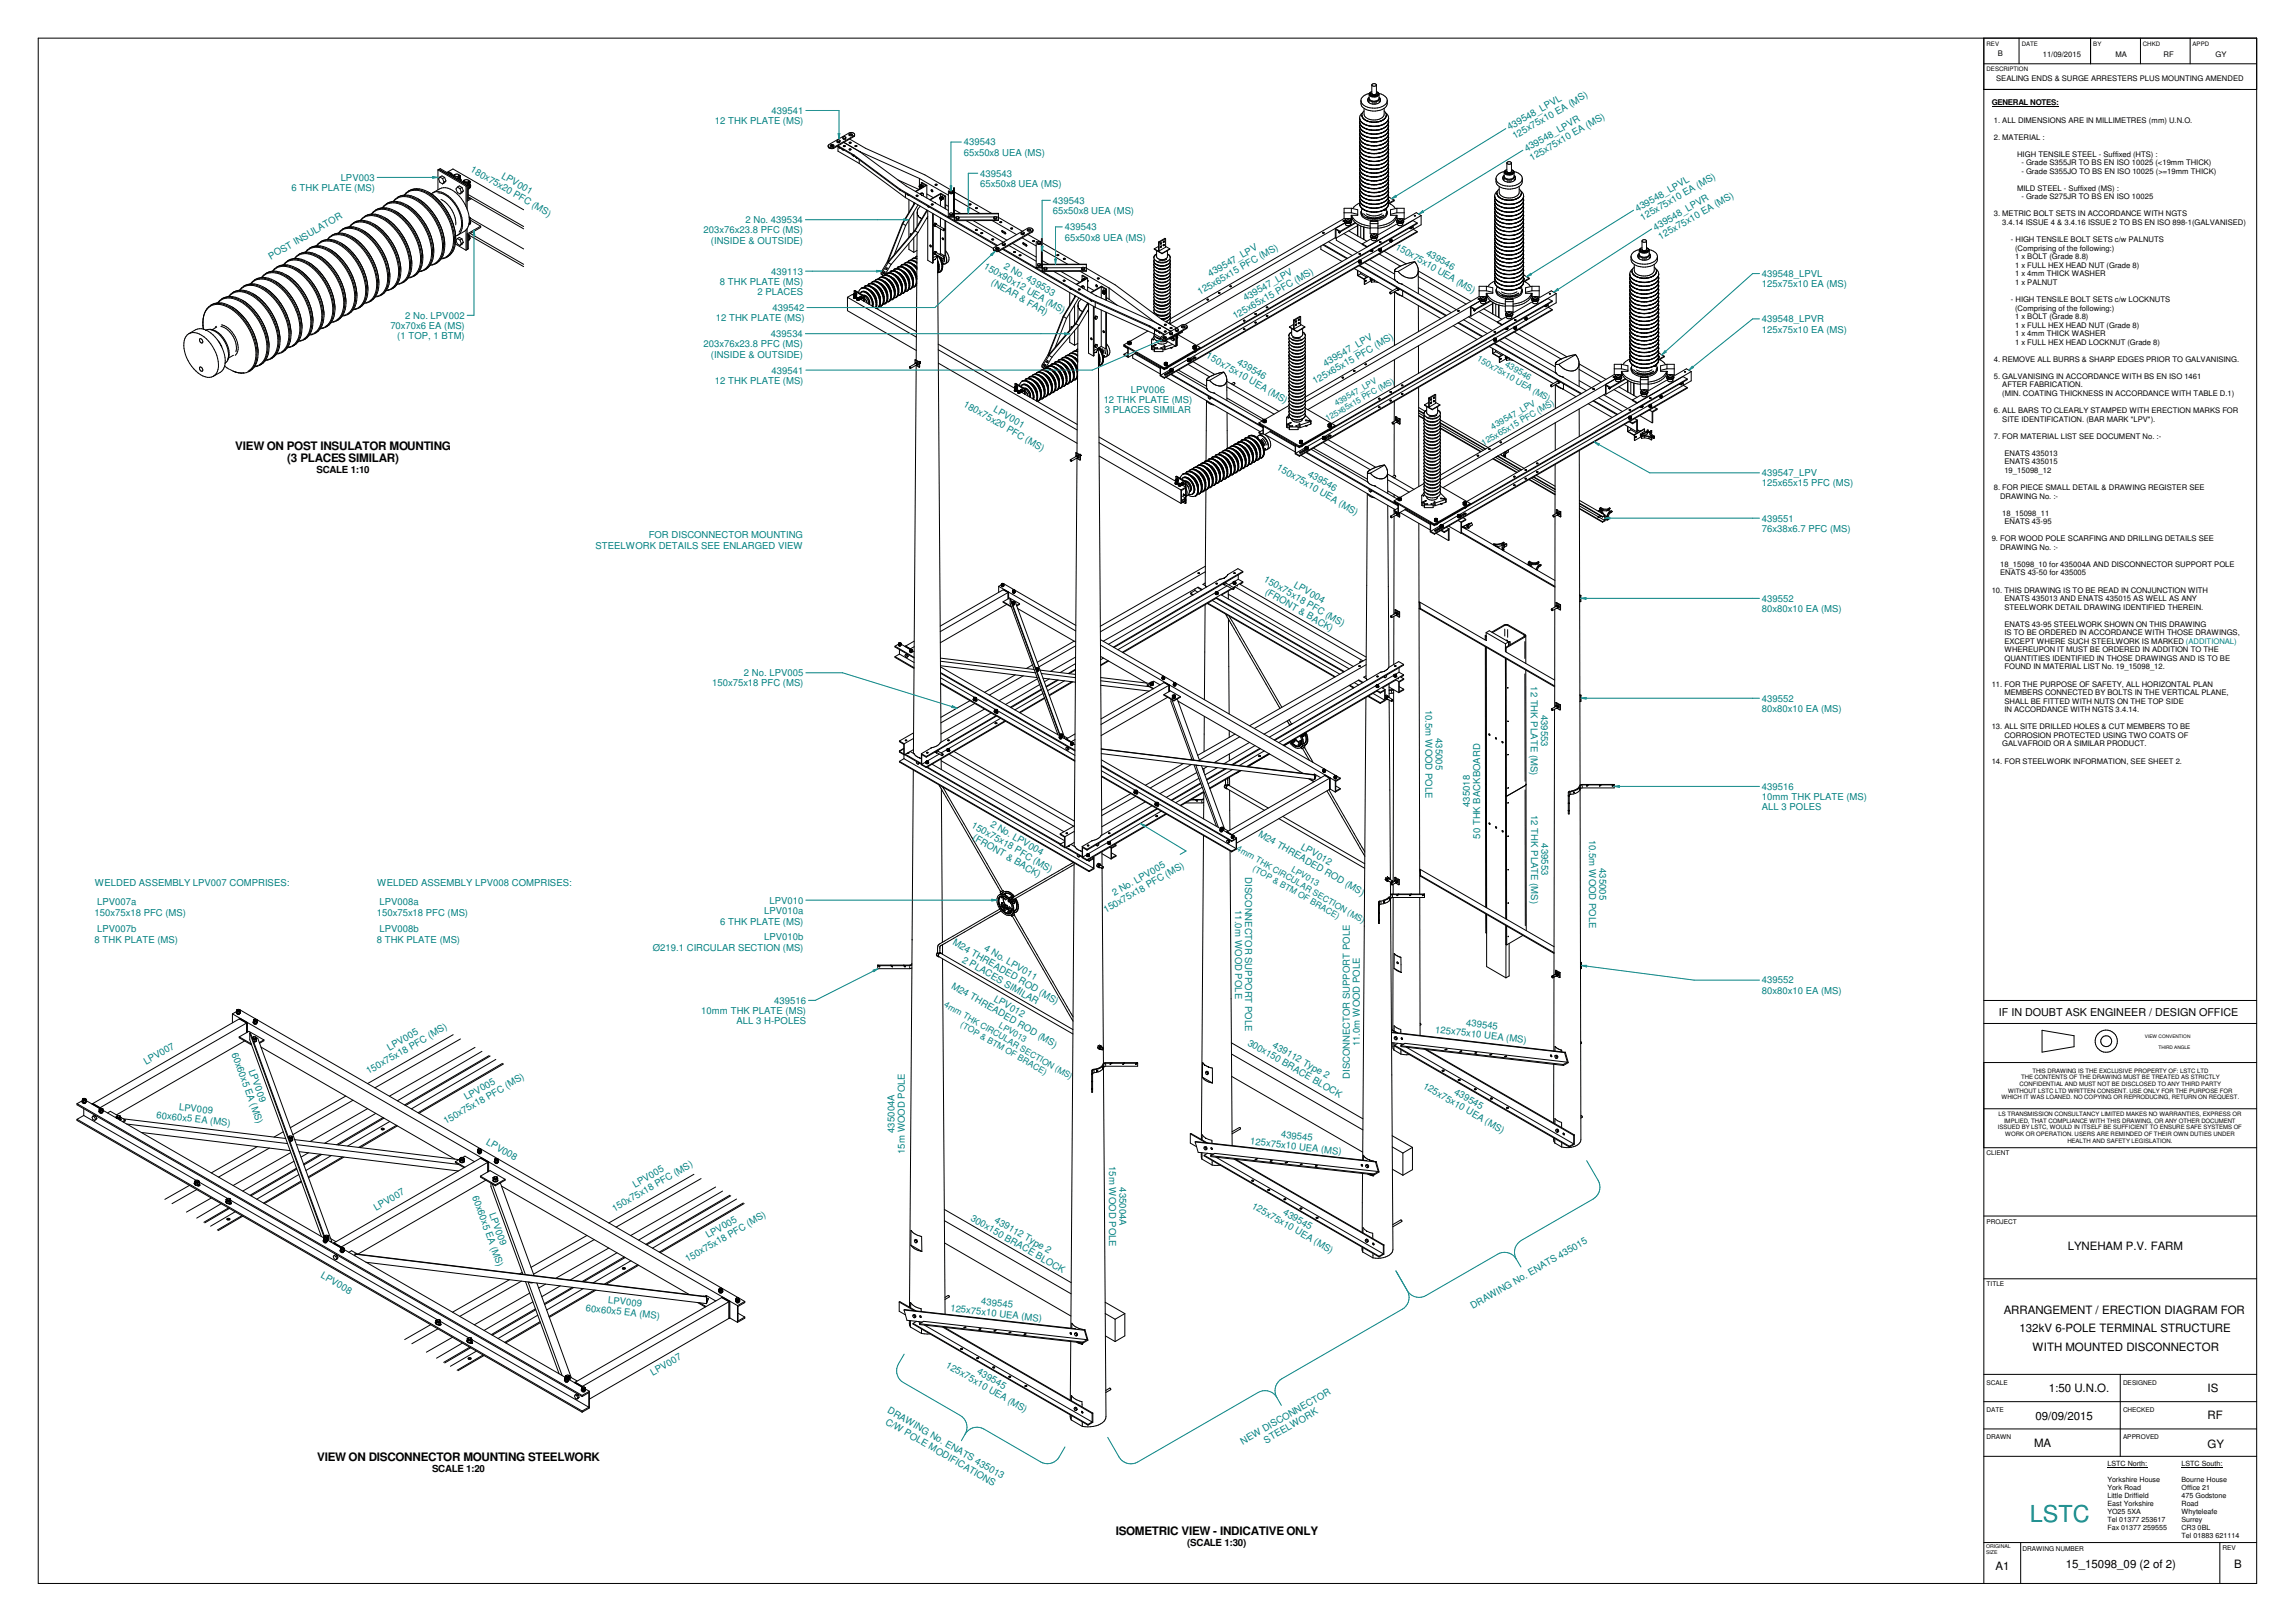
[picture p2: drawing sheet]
<svg xmlns="http://www.w3.org/2000/svg" width="841mm" height="594mm" viewBox="0 0 841 594" stroke-linecap="round" stroke-linejoin="round" font-family="sans-serif">
<defs><g id="words">
<text font-size="8.6" fill="#00f" x="743.9" y="557.6">LSTC</text>
<g font-size="4.3">
<text x="86.2" y="164.7">VIEW ON POST INSULATOR MOUNTING</text>
<text x="105.2" y="169.2">(3 PLACES SIMILAR)</text>
<text x="116.2" y="535">VIEW ON DISCONNECTOR MOUNTING STEELWORK</text>
<text x="408.9" y="562.3">ISOMETRIC VIEW - INDICATIVE ONLY</text>
</g>
<g font-size="4.2">
<text x="757.7" y="457.8">LYNEHAM P.V. FARM</text>
<text x="734.3" y="481.3">ARRANGEMENT / ERECTION DIAGRAM FOR</text>
<text x="740" y="487.8">132kV 6-POLE TERMINAL STRUCTURE</text>
<text x="744.8" y="494.8">WITH MOUNTED DISCONNECTOR</text>
<text x="750.8" y="509.8">1:50 U.N.O.</text>
<text x="809" y="509.8">IS</text>
<text x="745.9" y="520.1">09/09/2015</text>
<text x="809" y="519.9">RF</text>
<text x="745.4" y="530.1">MA</text>
<text x="809" y="530.4">GY</text>
<text x="731.2" y="575.1">A1</text>
<text x="757.1" y="574.4">15_15098_09 (2 of 2)</text>
<text x="818.7" y="574.4">B</text>
</g>
<text font-size="3.9" x="732.5" y="372">IF IN DOUBT ASK ENGINEER / DESIGN OFFICE</text>
<g font-size="3.6">
<text x="116" y="173.2">SCALE 1:10</text>
<text x="158.3" y="539">SCALE 1:20</text>
<text x="435.1" y="566.3">(SCALE 1:30)</text>
</g>
<g font-size="3.5" fill="#008080">
<text x="282.7" y="41.7">439541</text>
<text x="262" y="45.5">12 THK PLATE (MS)</text>
<text x="553.2" y="47.8" transform="rotate(-30 553.2 47.8)">439548_LPVL</text>
<text x="353.2" y="53.3">439543</text>
<text x="555.1" y="51" transform="rotate(-30 555.1 51)">125x75x10 EA (MS)</text>
<text x="353.2" y="57">65x50x8 UEA (MS)</text>
<text x="559.5" y="55.7" transform="rotate(-30 559.5 55.7)">439548_LPVR</text>
<text x="561.3" y="58.9" transform="rotate(-30 561.3 58.9)">125x75x10 EA (MS)</text>
<text x="172.2" y="62.8" transform="rotate(30 172.2 62.8)">180x75x20 PFC (MS)</text>
<text x="183.6" y="65" transform="rotate(30 183.6 65)">LPV001</text>
<text x="359.2" y="64.7">439543</text>
<text x="106.8" y="70">6 THK PLATE (MS)</text>
<text x="124.8" y="66.3">LPV003</text>
<text x="359.2" y="68.5">65x50x8 UEA (MS)</text>
<text x="385.8" y="74.6">439543</text>
<text x="600" y="77.6" transform="rotate(-30 600 77.6)">439548_LPVL</text>
<text x="273.2" y="81.7">2 No. 439534</text>
<text x="385.8" y="78.4">65x50x8 UEA (MS)</text>
<text x="601.9" y="80.9" transform="rotate(-30 601.9 80.9)">125x75x10 EA (MS)</text>
<text x="257.9" y="85.5">203x76x23.8 PFC (MS)</text>
<text x="260.5" y="89.2">(INSIDE &amp; OUTSIDE)</text>
<text x="390.2" y="84.4">439543</text>
<text x="390.2" y="88.1">65x50x8 UEA (MS)</text>
<text x="606.7" y="84.5" transform="rotate(-30 606.7 84.5)">439548_LPVR</text>
<text x="608.5" y="87.8" transform="rotate(-30 608.5 87.8)">125x75x10 EA (MS)</text>
<text x="99.2" y="95.1" transform="rotate(-30 99.2 95.1)">POST INSULATOR</text>
<text x="282.6" y="100.6">439113</text>
<text x="360.3" y="98.1" transform="rotate(30 360.3 98.1)">150x90x12 UEA (MS)</text>
<text x="367.7" y="98" transform="rotate(30 367.7 98)">2 No. 439533</text>
<text x="443.5" y="101.5" transform="rotate(-30 443.5 101.5)">439547_LPV</text>
<text x="645.6" y="101.5">439548_LPVL</text>
<text x="263.8" y="104.3">8 THK PLATE (MS)</text>
<text x="363" y="104" transform="rotate(30 363 104)">(NEAR &amp; FAR)</text>
<text x="439.7" y="108" transform="rotate(-30 439.7 108)">125x65x15 PFC (MS)</text>
<text x="645.6" y="105.2">125x75x10 EA (MS)</text>
<text x="277.6" y="108.1">2 PLACES</text>
<text x="283.1" y="113.9">439542</text>
<text x="456.4" y="110.4" transform="rotate(-30 456.4 110.4)">439547_LPV</text>
<text x="148.5" y="116.8">2 No. LPV002</text>
<text x="262.3" y="117.6">12 THK PLATE (MS)</text>
<text x="452.6" y="116.9" transform="rotate(-30 452.6 116.9)">125x65x15 PFC (MS)</text>
<text x="645.6" y="118.1">439548_LPVR</text>
<text x="143" y="120.5">70x70x6 EA (MS)</text>
<text x="145.6" y="124.2">(1 TOP, 1 BTM)</text>
<text x="282.5" y="123.5">439534</text>
<text x="645.6" y="121.8">125x75x10 EA (MS)</text>
<text x="257.9" y="127.2">203x76x23.8 PFC (MS)</text>
<text x="260.5" y="131">(INSIDE &amp; OUTSIDE)</text>
<text x="441.8" y="130.9" transform="rotate(30 441.8 130.9)">150x75x10 UEA (MS)</text>
<text x="282.7" y="136.8">439541</text>
<text x="453.2" y="133.2" transform="rotate(30 453.2 133.2)">439546</text>
<text x="485.7" y="134.2" transform="rotate(-30 485.7 134.2)">439547_LPV</text>
<text x="262" y="140.5">12 THK PLATE (MS)</text>
<text x="414.4" y="143.9">LPV006</text>
<text x="481.9" y="140.8" transform="rotate(-30 481.9 140.8)">125x65x15 PFC (MS)</text>
<text x="352.9" y="148.7" transform="rotate(30 352.9 148.7)">180x75x20 PFC (MS)</text>
<text x="404.5" y="147.7">12 THK PLATE (MS)</text>
<text x="363.9" y="150.7" transform="rotate(30 363.9 150.7)">LPV001</text>
<text x="404.8" y="151.4">3 PLACES SIMILAR</text>
<text x="467.7" y="171.9" transform="rotate(30 467.7 171.9)">150x75x10 UEA (MS)</text>
<text x="479" y="174.2" transform="rotate(30 479 174.2)">439546</text>
<text x="645.6" y="174.4">439547_LPV</text>
<text x="645.6" y="178.2">125x65x15 PFC (MS)</text>
<text x="645.6" y="191">439551</text>
<text x="237.7" y="197.1">FOR DISCONNECTOR MOUNTING</text>
<text x="645.6" y="194.8">76x38x6.7 PFC (MS)</text>
<text x="218.2" y="201">STEELWORK DETAILS SEE ENLARGED VIEW</text>
<text x="462.9" y="212.9" transform="rotate(30 462.9 212.9)">150x75x18 PFC (MS)</text>
<text x="473.9" y="214.8" transform="rotate(30 473.9 214.8)">LPV004</text>
<text x="463.4" y="217.4" transform="rotate(30 463.4 217.4)">(FRONT &amp; BACK)</text>
<text x="645.6" y="220.4">439552</text>
<text x="645.6" y="224.2">80x80x10 EA (MS)</text>
<text x="261" y="251.4">150x75x18 PFC (MS)</text>
<text x="272.6" y="247.7">2 No. LPV005</text>
<text x="561" y="251.4" transform="rotate(90 561 251.4)">12 THK PLATE (MS)</text>
<text x="645.6" y="257">439552</text>
<text x="522.4" y="259.9" transform="rotate(90 522.4 259.9)">10.5m WOOD POLE</text>
<text x="564.7" y="261.7" transform="rotate(90 564.7 261.7)">439553</text>
<text x="645.6" y="260.7">80x80x10 EA (MS)</text>
<text x="526.1" y="270.3" transform="rotate(90 526.1 270.3)">435005</text>
<text x="645.6" y="289.3">439516</text>
<text x="645.6" y="293">10mm THK PLATE (MS)</text>
<text x="538.7" y="295.6" transform="rotate(-90 538.7 295.6)">435018</text>
<text x="561.1" y="298.5" transform="rotate(90 561.1 298.5)">12 THK PLATE (MS)</text>
<text x="645.6" y="296.8">ALL 3 POLES</text>
<text x="355.8" y="302.9" transform="rotate(30 355.8 302.9)">150x75x18 PFC (MS)</text>
<text x="362.7" y="302.5" transform="rotate(30 362.7 302.5)">2 No. LPV004</text>
<text x="356.3" y="307.4" transform="rotate(30 356.3 307.4)">(FRONT &amp; BACK)</text>
<text x="460.9" y="306.2" transform="rotate(30 460.9 306.2)">M24 THREADED ROD (MS)</text>
<text x="476.5" y="310.8" transform="rotate(30 476.5 310.8)">LPV012</text>
<text x="542.4" y="307.1" transform="rotate(-90 542.4 307.1)">50 THK BACKBOARD</text>
<text x="564.9" y="308.9" transform="rotate(90 564.9 308.9)">439553</text>
<text x="582.4" y="307.5" transform="rotate(90 582.4 307.5)">10.5m WOOD POLE</text>
<text x="586.1" y="317.9" transform="rotate(90 586.1 317.9)">435005</text>
<text x="456.4" y="321.4" transform="rotate(90 456.4 321.4)">DISCONNECTOR SUPPORT POLE</text>
<text x="34.8" y="324.6">WELDED ASSEMBLY LPV007 COMPRISES:</text>
<text x="138.3" y="324.6">WELDED ASSEMBLY LPV008 COMPRISES:</text>
<text x="408.4" y="328.3" transform="rotate(-30 408.4 328.3)">2 No. LPV005</text>
<text x="34.6" y="335.4">150x75x18 PFC (MS)</text>
<text x="35.6" y="331.6">LPV007a</text>
<text x="138" y="335.4">150x75x18 PFC (MS)</text>
<text x="139.1" y="331.6">LPV008a</text>
<text x="280" y="334.9">LPV010a</text>
<text x="281.9" y="330.9">LPV010</text>
<text x="405.2" y="334.4" transform="rotate(-30 405.2 334.4)">150x75x18 PFC (MS)</text>
<text x="452.6" y="333.3" transform="rotate(90 452.6 333.3)">11.0m WOOD POLE</text>
<text x="35.6" y="341.5">LPV007b</text>
<text x="139.1" y="341.5">LPV008b</text>
<text x="263.9" y="338.6">6 THK PLATE (MS)</text>
<text x="34.6" y="345.2">8 THK PLATE (MS)</text>
<text x="138" y="345.2">8 THK PLATE (MS)</text>
<text x="280" y="344.5">LPV010b</text>
<text x="348.9" y="345.8" transform="rotate(30 348.9 345.8)">M24 THREADED ROD (MS)</text>
<text x="239.2" y="348.2">Ø219.1 CIRCULAR SECTION (MS)</text>
<text x="352.4" y="352.2" transform="rotate(30 352.4 352.2)">2 PLACES SIMILAR</text>
<text x="360.4" y="348.1" transform="rotate(30 360.4 348.1)">4 No. LPV011</text>
<text x="348.4" y="361.8" transform="rotate(30 348.4 361.8)">M24 THREADED ROD (MS)</text>
<text x="645.6" y="360.2">439552</text>
<text x="645.6" y="364">80x80x10 EA (MS)</text>
<text x="256.9" y="371.4">10mm THK PLATE (MS)</text>
<text x="283.7" y="367.7">439516</text>
<text x="364" y="366.5" transform="rotate(30 364 366.5)">LPV012</text>
<text x="269.9" y="375.2">ALL 3 H-POLES</text>
<text x="537.2" y="375.7" transform="rotate(6 537.2 375.7)">439545</text>
<text x="457" y="382.6" transform="rotate(30 457 382.6)">300x150 BRACE BLOCK</text>
<text x="466.1" y="383.5" transform="rotate(30 466.1 383.5)">439112 Type 2</text>
<text x="498.3" y="383.2" transform="rotate(-90 498.3 383.2)">11.0m WOOD POLE</text>
<text x="525.8" y="378.2" transform="rotate(6 525.8 378.2)">125x75x10 UEA (MS)</text>
<text x="84.9" y="386" transform="rotate(70 84.9 386)">60x60x5 EA (MS)</text>
<text x="142.7" y="384.8" transform="rotate(-30 142.7 384.8)">LPV005</text>
<text x="53.5" y="390.1" transform="rotate(-30 53.5 390.1)">LPV007</text>
<text x="91.1" y="392.1" transform="rotate(70 91.1 392.1)">LPV009</text>
<text x="135.1" y="393.5" transform="rotate(-30 135.1 393.5)">150x75x18 PFC (MS)</text>
<text x="494.6" y="395.2" transform="rotate(-90 494.6 395.2)">DISCONNECTOR SUPPORT POLE</text>
<text x="521.2" y="398.4" transform="rotate(30 521.2 398.4)">125x75x10 UEA (MS)</text>
<text x="532.6" y="400.6" transform="rotate(30 532.6 400.6)">439545</text>
<text x="65.5" y="406.6" transform="rotate(6 65.5 406.6)">LPV009</text>
<text x="171" y="403.1" transform="rotate(-30 171 403.1)">LPV005</text>
<text x="57.3" y="409.5" transform="rotate(6 57.3 409.5)">60x60x5 EA (MS)</text>
<text x="163.4" y="411.8" transform="rotate(-30 163.4 411.8)">150x75x18 PFC (MS)</text>
<text x="178" y="418.9" transform="rotate(30 178 418.9)">LPV008</text>
<text x="327.8" y="414.9" transform="rotate(-90 327.8 414.9)">435004A</text>
<text x="458" y="419.1" transform="rotate(6 458 419.1)">125x75x10 UEA (MS)</text>
<text x="469.3" y="416.6" transform="rotate(6 469.3 416.6)">439545</text>
<text x="331.6" y="422.7" transform="rotate(-90 331.6 422.7)">15m WOOD POLE</text>
<text x="406.5" y="427.1" transform="rotate(90 406.5 427.1)">15m WOOD POLE</text>
<text x="232.8" y="435" transform="rotate(-30 232.8 435)">LPV005</text>
<text x="410.2" y="434.8" transform="rotate(90 410.2 434.8)">435004A</text>
<text x="137.8" y="443.4" transform="rotate(-30 137.8 443.4)">LPV007</text>
<text x="173.1" y="438.4" transform="rotate(70 173.1 438.4)">60x60x5 EA (MS)</text>
<text x="225.1" y="443.7" transform="rotate(-30 225.1 443.7)">150x75x18 PFC (MS)</text>
<text x="458.6" y="442.4" transform="rotate(30 458.6 442.4)">125x75x10 UEA (MS)</text>
<text x="179.2" y="444.5" transform="rotate(70 179.2 444.5)">LPV009</text>
<text x="355.5" y="446.8" transform="rotate(30 355.5 446.8)">300x150 BRACE BLOCK</text>
<text x="364.2" y="447.5" transform="rotate(30 364.2 447.5)">439112 Type 2</text>
<text x="469.9" y="444.6" transform="rotate(30 469.9 444.6)">439545</text>
<text x="259.5" y="453.6" transform="rotate(-30 259.5 453.6)">LPV005</text>
<text x="117.3" y="467.9" transform="rotate(30 117.3 467.9)">LPV008</text>
<text x="251.9" y="462.3" transform="rotate(-30 251.9 462.3)">150x75x18 PFC (MS)</text>
<text x="222.8" y="477.3" transform="rotate(6 222.8 477.3)">LPV009</text>
<text x="359.5" y="477.8" transform="rotate(6 359.5 477.8)">439545</text>
<text x="539.7" y="479.6" transform="rotate(-30 539.7 479.6)">DRAWING No. ENATS 435015</text>
<text x="214.5" y="480.2" transform="rotate(6 214.5 480.2)">60x60x5 EA (MS)</text>
<text x="348.1" y="480.2" transform="rotate(6 348.1 480.2)">125x75x10 UEA (MS)</text>
<text x="239.3" y="503.9" transform="rotate(-30 239.3 503.9)">LPV007</text>
<text x="346.4" y="500.7" transform="rotate(30 346.4 500.7)">125x75x10 UEA (MS)</text>
<text x="357.8" y="503" transform="rotate(30 357.8 503)">439545</text>
<text x="324.2" y="521.4" transform="rotate(30 324.2 521.4)">C/W POLE MODIFICATIONS</text>
<text x="325" y="517.3" transform="rotate(30 325 517.3)">DRAWING No. ENATS 435013</text>
<text x="455.4" y="529.2" transform="rotate(-30 455.4 529.2)">NEW DISCONNECTOR</text>
<text x="464" y="528.7" transform="rotate(-30 464 528.7)">STEELWORK</text>
</g>
<g font-size="3.4" fill="#008080">
<text x="511.2" y="91.1" transform="rotate(30 511.2 91.1)">150x75x10 UEA (MS)</text>
<text x="522.4" y="93.3" transform="rotate(30 522.4 93.3)">439546</text>
</g>
<g font-size="3.1" fill="#008080">
<text x="541.1" y="132" transform="rotate(30 541.1 132)">150x75x10 UEA (MS)</text>
<text x="551.3" y="134" transform="rotate(30 551.3 134)">439546</text>
<text x="547.1" y="157.4" transform="rotate(-30 547.1 157.4)">439547_LPV</text>
<text x="543.7" y="163.2" transform="rotate(-30 543.7 163.2)">125x65x15 PFC (MS)</text>
<text x="452.9" y="311.4" transform="rotate(30 452.9 311.4)">4mm THK CIRCULAR SECTION (MS)</text>
<text x="458.9" y="318.7" transform="rotate(30 458.9 318.7)">(TOP &amp; BTM OF BRACE)</text>
<text x="473" y="319.1" transform="rotate(30 473 319.1)">LPV013</text>
<text x="345.7" y="368.5" transform="rotate(30 345.7 368.5)">4mm THK CIRCULAR SECTION (MS)</text>
<text x="351.7" y="375.9" transform="rotate(30 351.7 375.9)">(TOP &amp; BTM OF BRACE)</text>
<text x="365.8" y="376.2" transform="rotate(30 365.8 376.2)">LPV013</text>
</g>
<g font-size="3" fill="#008080">
<text x="489.8" y="148.7" transform="rotate(-30 489.8 148.7)">439547_LPV</text>
<text x="486.5" y="154.3" transform="rotate(-30 486.5 154.3)">125x65x15 PFC (MS)</text>
</g>
<text font-size="2.9" x="729.9" y="38.5">GENERAL NOTES:</text>
<g font-size="2.8">
<text x="732.1" y="20.7">B</text>
<text x="748.6" y="20.7">11/09/2015</text>
<text x="775.2" y="20.8">MA</text>
<text x="792.9" y="21">RF</text>
<text x="811.9" y="20.9">GY</text>
<text x="731.5" y="29.8">SEALING ENDS &amp; SURGE ARRESTERS PLUS MOUNTING AMENDED</text>
<text x="730.6" y="44.9">1. ALL DIMENSIONS ARE IN MILLIMETRES (mm) U.N.O.</text>
<text x="730.6" y="51.1">2. MATERIAL :</text>
<text x="739.2" y="57.4">HIGH TENSILE STEEL - Suffixed (HTS) :</text>
<text x="740.7" y="60.5">- Grade S355JR TO BS EN ISO 10025 (&lt;19mm THICK)</text>
<text x="740.7" y="63.6">- Grade S355JO TO BS EN ISO 10025 (&gt;=19mm THICK)</text>
<text x="739.2" y="69.9">MILD STEEL - Suffixed (MS) :</text>
<text x="740.7" y="73">- Grade S275JR TO BS EN ISO 10025</text>
<text x="730.6" y="79.3">3. METRIC BOLT SETS IN ACCORDANCE WITH NGTS</text>
<text x="733.8" y="82.4">3.4.14 ISSUE 4 &amp; 3.4.16 ISSUE 2 TO BS EN ISO 898-1(GALVANISED)</text>
<text x="736.9" y="88.7">- HIGH TENSILE BOLT SETS c/w PALNUTS</text>
<text x="738.4" y="91.8">(Comprising of the following:)</text>
<text x="738.4" y="95">1 x BOLT (Grade 8.8)</text>
<text x="738.4" y="98.1">1 x FULL HEX HEAD NUT (Grade 8)</text>
<text x="738.4" y="101.2">1 x 4mm THICK WASHER</text>
<text x="738.4" y="104.4">1 x PALNUT</text>
<text x="736.9" y="110.6">- HIGH TENSILE BOLT SETS c/w LOCKNUTS</text>
<text x="738.4" y="113.7">(Comprising of the following:)</text>
<text x="738.4" y="116.8">1 x BOLT (Grade 8.8)</text>
<text x="738.4" y="120">1 x FULL HEX HEAD NUT (Grade 8)</text>
<text x="738.4" y="123.1">1 x 4mm THICK WASHER</text>
<text x="738.4" y="126.2">1 x FULL HEX HEAD LOCKNUT (Grade 8)</text>
<text x="730.6" y="132.5">4. REMOVE ALL BURRS &amp; SHARP EDGES PRIOR TO GALVANISING.</text>
<text x="730.6" y="138.8">5. GALVANISING IN ACCORDANCE WITH BS EN ISO 1461</text>
<text x="733.8" y="141.9">AFTER FABRICATION.</text>
<text x="733.8" y="145">(MIN. COATING THICKNESS IN ACCORDANCE WITH TABLE D.1)</text>
<text x="730.6" y="151.3">6. ALL BARS TO CLEARLY STAMPED WITH ERECTION MARKS FOR</text>
<text x="733.8" y="154.4">SITE IDENTIFICATION. (BAR MARK &quot;LPV&quot;).</text>
<text x="730.6" y="160.7">7. FOR MATERIAL LIST SEE DOCUMENT No. :-</text>
<text x="734.6" y="167">ENATS 435013</text>
<text x="734.5" y="173.2">19_15098_12</text>
<text x="734.6" y="170.1">ENATS 435015</text>
<text x="730.6" y="179.5">8. FOR PIECE SMALL DETAIL &amp; DRAWING REGISTER SEE</text>
<text x="733" y="182.6">DRAWING No. :-</text>
<text x="733.8" y="188.8">18_15098_11</text>
<text x="734.6" y="192">ENATS 43-95</text>
<text x="729.9" y="198.2">9. FOR WOOD POLE SCARFING AND DRILLING DETAILS SEE</text>
<text x="733" y="201.4">DRAWING No. :-</text>
<text x="733" y="207.6">18_15098_10 for 435004A AND DISCONNECTOR SUPPORT POLE</text>
<text x="733" y="210.8">ENATS 43-50 for 435005</text>
<text x="729.9" y="217">10. THIS DRAWING IS TO BE READ IN CONJUNCTION WITH</text>
<text x="734.6" y="220.2">ENATS 435013 AND ENATS 435015 AS WELL AS ANY</text>
<text x="734.6" y="223.3">STEELWORK DETAIL DRAWING IDENTIFIED THEREIN.</text>
<text x="734.6" y="229.6">ENATS 43-95 STEELWORK SHOWN ON THIS DRAWING</text>
<text x="734.6" y="232.7">IS TO BE ORDERED IN ACCORDANCE WITH THOSE DRAWINGS,</text>
<text x="734.5" y="238.9">WHEREUPON IT MUST BE ORDERED IN ADDITION TO THE</text>
<text x="734.6" y="235.8">EXCEPT WHERE SUCH STEELWORK IS MARKED (ADDITIONAL)</text>
<text x="734.6" y="242.1">QUANTITIES IDENTIFIED IN THOSE DRAWINGS AND IS TO BE</text>
<text x="734.6" y="245.2">FOUND IN MATERIAL LIST No. 19_15098_12.</text>
<text x="729.9" y="251.5">11. FOR THE PURPOSE OF SAFETY, ALL HORIZONTAL PLAN</text>
<text x="734.5" y="254.6">MEMBERS CONNECTED BY BOLTS IN THE VERTICAL PLANE,</text>
<text x="734.6" y="257.7">SHALL BE FITTED WITH NUTS ON THE TOP SIDE</text>
<text x="734.6" y="260.9">IN ACCORDANCE WITH NGTS 3.4.14.</text>
<text x="729.9" y="267.1">13. ALL SITE DRILLED HOLES &amp; CUT MEMBERS TO BE</text>
<text x="733.8" y="273.4">GALVAFROID OR A SIMILAR PRODUCT.</text>
<text x="734.5" y="270.3">CORROSION PROTECTED USING TWO COATS OF</text>
<text x="729.9" y="279.7">14. FOR STEELWORK INFORMATION, SEE SHEET 2.</text>
</g>
<g font-size="2.6">
<text x="772.3" y="536.9">LSTC North:</text>
<text x="799.4" y="536.9">LSTC South:</text>
<text x="772.3" y="542.8">Yorkshire House</text>
<text x="772.3" y="545.7">York Road</text>
<text x="799.4" y="542.8">Bourne House</text>
<text x="799.4" y="545.7">Office 21</text>
<text x="772.3" y="548.6">Little Driffield</text>
<text x="772.3" y="551.6">East Yorkshire</text>
<text x="799.4" y="548.6">475 Godstone</text>
<text x="799.4" y="551.6">Road</text>
<text x="772.3" y="554.5">YO25 5XA</text>
<text x="772.3" y="557.4">Tel 01377 253617</text>
<text x="799.4" y="554.5">Whyteleafe</text>
<text x="799.4" y="557.4">Surrey</text>
<text x="772.3" y="560.4">Fax 01377 259555</text>
<text x="799.4" y="560.4">CR3 0BL</text>
<text x="799.4" y="563.3">Tel 01883 621114</text>
</g>
<g font-size="2.4">
<text x="728" y="423.2">CLIENT</text>
<text x="728" y="448.2">PROJECT</text>
<text x="728" y="471.2">TITLE</text>
<text x="728" y="507.2">SCALE</text>
<text x="778" y="507.2">DESIGNED</text>
<text x="728" y="517.2">DATE</text>
<text x="778" y="517.2">CHECKED</text>
<text x="728" y="527.2">DRAWN</text>
<text x="778" y="527.2">APPROVED</text>
<text x="741.2" y="567.9">DRAWING NUMBER</text>
<text x="814.5" y="567.8">REV</text>
</g>
<g font-size="2.2">
<text x="728" y="16.7">REV</text>
<text x="740.9" y="16.7">DATE</text>
<text x="767.1" y="16.7">BY</text>
<text x="785.3" y="16.7">CHKD</text>
<text x="803.5" y="16.7">APPD</text>
<text x="728" y="26">DESCRIPTION</text>
<text x="740.7" y="395.3">THE CONTENTS OF THE DRAWING MUST BE TREATED AS STRICTLY</text>
<text x="744.8" y="392.9">THIS DRAWING IS THE EXCLUSIVE PROPERTY OF: LSTC LTD</text>
<text x="736" y="400.2">WITHOUT LSTC LTD WRITTEN CONSENT. USE ONLY FOR THE PURPOSE FOR</text>
<text x="740.1" y="397.7">CONFIDENTIAL AND MUST NOT BE DISCLOSED TO ANY THIRD PARTY</text>
<text x="733.4" y="402.6">WHICH IT WAS LOANED. NO COPYING OR REPRODUCING, RETURN ON REQUEST.</text>
<text x="732.2" y="413.6">ISSUED BY LSTC, WOULD IN ITSELF BE SUFFICIENT TO ENSURE SAFE SYSTEMS OF</text>
<text x="732.4" y="408.7">LS TRANSMISSION CONSULTANCY LIMITED MAKES NO WARRANTIES, EXPRESS OR</text>
<text x="734.4" y="411.2">IMPLIED, THAT COMPLIANCE WITH THIS DRAWING, OR ANY OTHER DOCUMENT</text>
<text x="734.8" y="416.1">WORK OR OPERATION. USERS ARE REMINDED OF THEIR OWN DUTIES UNDER</text>
<text x="757.6" y="418.5">HEALTH AND SAFETY LEGISLATION.</text>
</g>
<g font-size="1.9">
<text x="727.8" y="567.1">ORIGINAL</text>
<text x="727.8" y="569.2">SIZE</text>
</g>
<g font-size="1.7">
<text x="786" y="380.3">VIEW CONVENTION</text>
<text x="791" y="384.2">THIRD ANGLE</text>
</g>
</g></defs>
<g fill="none" stroke="#000" stroke-width=".37">
<path d="M14 14h813v566h-813zM727 14v566M739.9 14v9.4M766.1 14v9.4M784.4 14v9.4M802.6 14v9.4M498.7 36.8a3.3 3.3 0 0 0 3.5 3.8 5.6 5.6 0 0 0 6.1-2.2l.1-1.6M499.9 39.7v2.1a3.7 3.7 0 0 0 4.8 2.1l1.3-.5a1.88 1.88 0 0 0 1.2-1.6v-2.1M501.2 36.4a2.22 2.22 0 0 0 3.5 1.6 1.34 1.34 0 0 0 1.2-1.6M501.2 36.4l.7 .9M501.5 35.7l-.3 .7M501.7 35.7a1.21 1.21 0 0 0 1.4 1.6l1.7-.3a.89 .89 0 0 0 .6-1.3"/>
<path d="M501.8 34.2l-1.5 .6a2.16 2.16 0 0 0-1.6 2.2 2.16 2.16 0 0 0 1.8 2 6.8 6.8 0 0 0 7.5-1.2l.4-1M502 34.3l.2 .3M502 34.8l.9 .5 1.5-.1M502.1 34l-.2 .3a1.75 1.75 0 0 0 1.7 1 1.75 1.75 0 0 0 1.5-1.1M502.2 34.6l1.1 .5M502.2 34.6l1.1 .5 1-.1M502.3 33.7l-.6 .6v1.7a2.09 2.09 0 0 0 3.7 0v-1.5M502.7 31.1v3.1l.3 .4M502.7 34.1l.3 .6M502.7 33.6a.75 .75 0 0 0-.5 1M502.7 31.1l.7 .5 .7-.1 .3-.4M502.7 31.1l.7-.5 .7 .1 .3 .4"/>
<path d="M503 34.7h.8M504.3 34.4l-1.3 .2M504.3 35l-1 .1M504.4 31.1l-.1 3.3M504.4 33.6l.3 .1M504.4 34.2v.3M504.5 37.6l-1.8 .1M504.7 33.7l.2 .3a.72 .72 0 0 1-.6 1M504.7 34.8l-.4 .2M504.7 34.8l-.9 .3M504.7 33.7l.7 .8M505 34l.2 .2"/>
<path d="M505 34.3l-.3 .5M505.3 34.2l.9 .3a3.2 3.2 0 0 1 2.2 2.3M505.4 34.5a2.16 2.16 0 0 1-3.7 .1M505.5 35.7l.4 .7M505.9 36.4l-.6 .9M727 23.4h100M727 32.8h100M303.5 53.4l.3 .8 1.7 .1M304.3 53.5h1.2M304.3 53.5a.59 .59 0 0 1 .6-.6 .59 .59 0 0 1 .6 .6M304.3 53.5l.6-.2 .6 .2M305.5 54v.3"/>
<path d="M306.7 51.6l.4 .3M306.7 51.6v.4l.4 .3M306.8 53.6l6.1 3.5M307.1 53.7v1.7l7.8 4.5M307.1 53.4l5.8 3.4M307.1 51.9v.4M307.3 53.8l.5 .5M307.7 51.8l-.6 .1M307.7 52.2l-.6 .1M307.7 51.8v.4M307.8 51.5l-.4-.3-.5 .1-.2 .3M307.8 51.5l-.1 .3"/>
<path d="M307.8 51.5l-.1 .7M307.9 54.2l-.1 .1M308 54.2l-.2 .1M308.5 54.5l.5 .5M308.9 50.4l.3 .3M308.9 50.4v.4l.3 .3M309.1 54.9l-.1 .1M309.1 53.4l.5-.1 .2 .3-.5 .1zM309.2 54.9l-.2 .1M309.2 53.7h.4M309.2 50.7v.4M309.2 52.2l6 3.4"/>
<path d="M309.8 50.6l-.6 .1M309.8 51l-.6 .1M309.8 50.6v.4M310 50.2l-1-.1-.1 .3M310 50.2l-.2 .4M310 50.2l-.2 .8M311.1 49.5l.6-.2 .7 .2M311.2 49.1h1.1a.57 .57 0 0 1-.5 .6 .57 .57 0 0 1-.6-.6zM311.2 52.2l.7 .1-.5 .2zM311.2 54.6l.5-.1 .2 .3-.5 .1zM311.3 52.4h.5M311.4 50.9l5.8 3.4 21.7 9.7 10.3 6"/>
<path d="M311.7 54.9h-.4M312.3 56.7l.5 .5M312.8 57.1v.1M312.9 56.8v.3M312.9 57.1l-.1 .1M312.9 56.8l16.9 12.5M312.9 57.1l16.9 12.5M313 49.7l.2-.5-.4-.5-.8-.2-.8 .2-7.7 4.5 .4 .7 .8 .2 .8-.1M313 49.7v.3M313 49.7l-7.5 4.3M313 50l-7.5 4.3M313.2 49.3l-.2 .7"/>
<path d="M313.3 53.4l.7 .1-.5 .2zM313.4 53.6h.5M313.5 57.5l.4 .4M314.9 58.5v1.4M314.9 59.9l16.9 12.5M315.2 55.6l21.7 9.8M315.2 55.6l16.9 12.6 15.4 8.9M498.2 43.2a3.5 3.5 0 0 0 2.7 2.7l-1.5-.6a2.65 2.65 0 0 1-1.2-2.1zM498.2 58.9l.1 .6M498.2 57.5l.7 1.5 2 1.2a3.1 3.1 0 0 1-2.7-2.7zM498.2 56l.4 1.1M498.2 51.8l.1 .6"/>
<path d="M498.2 48.9l.1 .6M498.2 47.5l.4 1.1M498.2 46.1a2.83 2.83 0 0 0 1.9 2.4M498.3 59.5l.3 .5M498.3 59.4l.6 1.1M498.3 52.3l.3 .6M498.3 50.9l-.1-.6 .7 1.6M498.3 49.5l.6 1M498.3 49.4l.6 1.1M498.3 54a3.3 3.3 0 0 0 3.4 3.6M498.3 44a2.68 2.68 0 0 0 1.8 3M498.3 59.7a2.82 2.82 0 0 0 2.6 3.3"/>
<path d="M498.3 58.3a2.29 2.29 0 0 0 .6 2.2M498.3 56.8a2.74 2.74 0 0 0 2.5 3.3l.9 .3M498.3 55.4a3.2 3.2 0 0 0 3.3 3.5l2.9 .2M498.3 52.5a2.83 2.83 0 0 0 2.6 3.4M498.3 51.1a2.74 2.74 0 0 0 2.5 3.3 8.8 8.8 0 0 0 6.8-.6M498.3 49.7a2.19 2.19 0 0 0 .6 2.2M498.3 48.3a2.46 2.46 0 0 0 1.7 2.9l1.7 .7 2.8 .1M498.3 46.8a3.2 3.2 0 0 0 3.3 3.5l2.8 .2 3.2-1M498.3 45.4a2.83 2.83 0 0 0 2.6 3.3M498.6 57.1a3.7 3.7 0 0 0 2.3 1.7M498.6 55.7l-.4-1.1 .7 1.6M498.6 54.3l-.4-1 .7 1.5 2 1.1"/>
<path d="M498.6 52.9l.8 .9M498.6 52.8l.8 1M498.6 48.6l.8 .9M498.6 47.1l1.5 1.3M498.6 45.7l-.4-1.1 .7 1.6M498.9 56l1.1 .9 1.7 .6M498.9 54.6l1.9 1.2 2.7 .4M498.9 51.8l1.1 .8 1.7 .7M498.9 46.1l1.1 .8 1.7 .6M498.9 50.5l1.2 .8M498.9 51.9l.5 .5M498.9 50.5l2 1.1"/>
<path d="M498.9 49l1.2 .9M499.1 42.2a2.23 2.23 0 0 0 1.3 1.9M499.2 42.7l1.2 1.3M499.3 41.4a2.23 2.23 0 0 0-1 2.2 2.23 2.23 0 0 0 1.6 1.8 7.6 7.6 0 0 0 8.6-1.2M499.4 53.8l.7 .4M499.4 52.3l1.5 .8M499.9 40.6a2.06 2.06 0 0 0-.7 2.2 2.06 2.06 0 0 0 1.8 1.5l1.6 .4 2.7-.1M500.1 54.2l1.6 .5M500.1 54.1l1.6 .6M500.1 52.7l.8 .3M500.1 49.9l1.6 .5M500.1 48.5l.8 .3"/>
<path d="M500.1 47l1.6 .6M500.1 47l.8 .3M500.4 44.1l1.4 .5M500.4 44l1.4 .6M500.8 57.2l2.8 .5M500.8 51.5l3.7 .4M500.8 48.6l2.7 .5M500.9 58.8l2.7 .4M500.9 58.7l2.7 .4M500.9 55.9l2.7 .4 2.6-.4M500.9 55.9l2.7 .4M500.9 53.1l1.7 .3"/>
<path d="M500.9 48.8l1.7 .3M500.9 48.7l1.7 .4M500.9 45.9l2.7 .5 2.6-.5M500.9 45.9l2.7 .4 2.6-.4M501.6 53.2l1 .2M501.6 47.5h3.8M501.7 57.5l1.9 .2M501.7 54.7l.9 .2M501.7 54.7l1.9 .2 1.8-.2M501.7 50.4l1.9 .2 1.8-.2M501.7 47.5l1.9 .3M501.8 44.6l1.8 .2"/>
<path d="M502.5 53.3l2 .1M502.6 53.4h1.9M502.6 49.1h1.9M502.6 49.1h1M502.6 47.7h1M503.5 49.1h1M504.4 44.7l-.8 .1M504.5 57.7h-.9M504.5 47.7l-.9 .1M505.3 44.6l-1.7 .2M505.4 57.6l-.9 .1M505.4 57.5l-1.9 .2"/>
<path d="M505.4 54.7l-.9 .2M505.4 51.9l-.9 .1M505.4 51.8l-1 .1M505.4 48.9l-1 .2M505.4 47.6l-.9 .1M506.2 58.8l-2.6 .4M506.2 58.7l-1.8 .4M506.2 55.9l-2.6 .4M506.2 53l-1.7 .4M506.2 53.1l-.8 .2M506.2 48.8l-1.7 .3M506.2 48.7l-.9 .2"/>
<path d="M506.7 44.1l-1.4 .5M506.7 44l-1.4 .6M507 59.9l-.8 .3M507 57l-1.6 .6M507 57l-1.6 .5M507 55.5l-.8 .4M507 54.2l-1.6 .5M507 54.1l-1.6 .6M507 52.7l-.8 .3M507 51.3l-1.6 .6M507 49.9l-1.6 .5M507 47l-1.6 .6"/>
<path d="M507 47l-1.6 .5M507.2 40.6l.8 1.5M507.6 46.6a2.36 2.36 0 0 0 1.3-2v.1a2.43 2.43 0 0 1-1.3 2M507.6 53.8l-.6 .4M507.6 52.3l-1.4 .8M507.6 50.9l-2.3 .9M507.6 46.7l-.6 .3M507.6 46.6l-2.3 .9M507.7 43.1l-1 .9-1.5 .5M507.8 41.4l.5 .4a1.83 1.83 0 0 1 .2 2.4M508 42.2a2.23 2.23 0 0 1-1.3 1.9M508 42.1a2.23 2.23 0 0 1-1.3 1.9"/>
<path d="M508 42.2h.1M508.1 59l-2 1.1M508.1 49l-.5 .4M508.2 57.7l-2 1.1M508.2 54.7l-2.1 1.1-2.6 .4M508.2 50.5l-2 1.1M508.2 50.5l-.6 .3M508.2 44.7l-2 1.2M508.5 59.9l-.9 1-2.3 .9M508.5 58.5l-.9 1-1.4 .7M508.5 57.1l-1.6 1.3-1.6 .5M508.5 54.2l-.9 1"/>
<path d="M508.5 51.4l-1.6 1.3-2.5 .6M508.5 50l-.4 .4M508.5 48.5l-1.5 1.4M508.5 47.1l-.9 .9-1.5 .7M508.5 59.9l-.3 .6M508.5 57.1l-.3 .5M508.5 54.3l-.9 .9-1.4 .7M508.5 54.3l.4-1-.4 1M508.5 52.9l-.9 .9M508.5 52.8l-.9 1M508.5 51.4l-.9 1M508.5 50l-.3 .5"/>
<path d="M508.5 48.6l-.3 .5M508.5 47.1l-.9 .9-1.4 .8M508.5 44.3l-.9 1-1.4 .6M508.5 44.3l.4-1-.4 1M508.7 59.7l.1 1.2-.3 .5M508.7 58.3l.1 .6-.3 1M508.7 56.8a2.13 2.13 0 0 1-1.1 2.7M508.7 55.4l.1 .6-.3 1.1M508.7 54a1.97 1.97 0 0 1-.5 2.2M508.7 52.5l.1 .7-.3 1M508.7 51.1a2.16 2.16 0 0 1-1.1 2.6M508.7 49.7l.1 1.2-.3 .5"/>
<path d="M508.7 48.3a2.28 2.28 0 0 1-.5 2.2M508.7 46.8l.1 .7-.3 1M508.7 45.4a2.16 2.16 0 0 1-1.1 2.7M508.7 44a1.99 1.99 0 0 1-.6 2.1M508.8 58l-.3 .5M508.8 55.1l-1.2 1.5-2.3 .9M508.8 50.8l-.3 .6M508.8 46.6l-.3 .5M508.8 59.5l-.6 1M508.8 59.4l-.3 .5M508.8 52.3l-.3 .6M508.9 58.9l-.1 .6"/>
<path d="M508.9 57.5l-.4 1M508.9 56l-.7 1.7M508.9 54.7v-.1a2.95 2.95 0 0 1-1.9 2.4M508.9 51.8l-.1 .6M508.9 50.3l-.1 .6M508.9 48.9l-.4 1.1M508.9 47.5l-.4 1.1M552.2 59.7l.1 3.3M552.2 59.7l.7 .5 .6-.1 .4-.4M552.2 59.7l.7-.5 .6 .1 .4 .4M553.9 59.7l-.1 3.3M329.1 65.9l7.6 3.5"/>
<path d="M329.8 69.3v.3M329.8 69.3l17.7 10.2M329.8 69.6l35.5 20.5M331.8 70.7v1.7M331.8 72.4l32.2 18.6M332.4 71.1l.6 .4M333.1 73.2v4.6M334.9 74.2v.6M334.9 77.6v7.2M335.2 74.3l-4.5 7.5-5.6 14.2-2.2 3.7v.7l.6 .4M335.3 74.4l-4.5 7.5M335.8 71.5h.5l.1 .3-.4 .1z"/>
<path d="M335.8 71.8h.5M336.1 77.8v5.1M336.4 75.1l-4.5 7.5M336.5 79.1l.5 .6M336.8 68.2l.1 .1M336.9 68.2l.2 .6M336.9 68.2l.4 .3v.3M336.9 65.4v2.7M336.9 68.5v.8M336.9 65.4l10.7 6.1M337 67.9l-.2 .3M337 67.9l.4 .2"/>
<path d="M337.1 67.9l.3 .3M337.1 67.9l-.2 .3M337.1 67.9l.4 .2M337.1 67.9h-.1M337.1 79.8h.1M337.1 68.8h.2M337.1 68.1l-.2 .1M337.2 68.8l.2 .2M337.2 75.5l-1 1.5v1.3l.3 .7M337.2 79.8l.5 .2M337.3 68.8l.2 .1M337.4 68.2l.1 .4-.2 .2"/>
<path d="M337.4 67.6l.7 .4M337.4 67.6v.1M337.4 68.1l.3 .6M337.4 68.2l.3 .5M337.5 67.6l-.4 .3M337.5 67.6l.4 .3M337.5 68.1l.2 .5M337.5 68.1h-.1M337.5 68.9l-.1 .1M337.5 67.6h-.1M337.6 67.6l.4 .5v.5M337.6 67v.6"/>
<path d="M337.6 67l.3-.2 1.7 1.1M337.6 67l1.6 .9-3.8 2.2M337.7 68.7l-.3 .3M337.7 68.7l-.5 .1M337.7 71.4l.2 .1M337.7 68.6l-.2 .3M337.7 68.6v.1M337.9 67.9l-.4 .2M337.9 67.9l.2 .5M338.1 68l.1 .5M338.1 68.4l-.4 .2M338.1 68.4l-.6 .5"/>
<path d="M338.2 68.1l.4 .2M338.2 70.8l.1 1M338.2 70.8l-.9 .4M338.2 70.8l-.5-.1-.6 .4M338.4 68.1l.1 .3M339.6 71l2.4 1.4M339.6 67.9l-4 2.3M339.6 67.9v4.6M339.7 76.9l-4.5 7.5-9.9 11.7 5.5-14.2M339.9 77l-4.5 7.5M339.9 75.4l.5 .5M339.9 79.9l-.3 .1"/>
<path d="M340 77.1v18.2l1.8 1.1M340 79.3l-3.6 5.9M340.5 75.8l-.1 .1M341.3 75v-.2l.5-.1v.4M341.3 75l.5 .1M341.4 75.1h.4M341.5 69.5l.3 .6M341.8 78.1v18.3M342 78.3v17.9l-.2 .2M342.6 74.2l.2 .1M342.7 67.6l.4-.2 .3 .2-.5 .3zM342.8 67.8h.4"/>
<path d="M344.3 72.5l.1 .1M344.4 72.6h.3l.1 .5M344.4 72.5l.2 .6M344.4 72.5h-.1M344.6 72.2l.3 .3M344.6 72.2l-.3 .3M344.6 72.3l.3 .2M344.6 72.3l-.3 .2M344.6 72.3l-.2 .2M344.6 72.2l.4 .2M344.6 73.1h.2M344.6 72.4l-.2 .1"/>
<path d="M344.6 71.1l-3.7 2.1M344.6 71.1l1.7 .9M344.6 71.1v1M344.6 73.1v2.3M344.6 79.8v3.3M344.7 73.1l.2 .2M344.7 72.4l.1 .1M344.8 73.1l.2 .1M344.9 72l.5 .1 .4 .6M344.9 72l-.1 .1M344.9 72l.5 .1 .2 .8M344.9 72.5l.1 .2"/>
<path d="M344.9 72.5l.2 .5M345 73.2l-.1 .1M345 72.4l.2 .5M345 72.4l-.1 .1M345 72.7l-.2 .4M345.1 73l-.2 .3M345.2 72.9l-.2 .3M345.2 72.9l-.1 .1M345.4 73l-.4 .2M345.4 72.2l-.4-.2-.4 .2 .4 .2M345.4 72.2l-.4 .2M345.4 72.2l.2 .5"/>
<path d="M345.6 72.3l.1 .3M345.6 72.9l-.2 .1M345.6 72.7l-.4 .2M345.6 72.7l-.2 .3M345.7 72.6l-.1 .3M345.7 72.6h.1M345.8 72.6h-.1M345.8 72.7l-.1 .1M346.3 72v4.3M346.5 71.8l-.2 .2M346.5 75l1 .6M346.5 71.8l-1.7-1-4.1 2.4"/>
<path d="M346.5 71.8v4.7M347.5 79.3h1.9v-10.5h.3v12M347.5 79.3v.2M347.6 79.5l2.1 1.3M348 70.1h1v.7h-1zM348 78.1h1v.7h-1zM348 70.4l.5 .2M348 78.4l.5 .2M348.4 70h-.8l-.1 9.3M348.5 70.6v.4M348.5 78.6v.4M348.7 70h.7"/>
<path d="M349 70.4l-.5 .2M349 78.4l-.5 .2M349.4 78.2l16.5-.1v2.7h-16.2M349.7 72.7l9.4 5.5M349.7 70.3l13.6 7.8M349.7 76.8l2.3 1.4M350.3 79.6l.3-.3 .9 .3M350.3 79.6l.3 .3M350.3 79.6l.3 .7M350.4 79.5h-2.9M350.6 79.9h.6M350.6 79.9v.4"/>
<path d="M351.2 79.9v.4M351.5 79.6l-.3 .3M351.5 79.6l-.3 .7M355.1 74.8h.8l-.4 .3zM355.2 75h.5M357.6 76.4h.5M357.6 76l.6 .2-.6 .2zM364.2 79.6l.2-.3 .9 .3M364.2 79.6l.2 .3M364.2 79.6l.2 .7M364.3 79.5h-13M364.4 79.9v.4"/>
<path d="M364.4 79.9h.6M365 79.9v.4M365.2 79.5h.7M365.3 79.6l-.3 .7M365.3 79.6l-.3 .3M365.9 78.3l-16.2 .1M365.9 79.6l8.7 5.1M492.5 77.9h2.7M495.2 78.9l.1 .8M495.2 78.9a5.8 5.8 0 0 0 5.8 4.5l1.1 .2M495.2 76.3l2.3 .5v2.1h-2.3M495.2 76.3h-2.7v3.8"/>
<path d="M495.2 76.3v1.6M495.2 77.9l2.3 .6M495.3 78.9a7.3 7.3 0 0 0 6.8 3.9M498.2 74.6a3.3 3.3 0 0 0 2.7 2.7M498.2 71.8l.4 1.1M498.2 70.4l.1 .5M498.2 68.9l.4 1.1-.4-1M498.2 67.5a2.83 2.83 0 0 0 1.9 2.4M498.2 66l.4 1.1M498.2 64.6l.7 1.6 1.2 .8a2.62 2.62 0 0 1-1.9-2.4zM498.2 61.8l.1 .6M498.2 74.3l-1.5 1-1 1.1"/>
<path d="M498.2 70.3v.1M498.3 60.9l-.1-.6 .4 1.1 .8 1M498.3 75.1l.6 1.1 1.2 .8M498.3 72.3l.3 .5M498.3 70.9l.6 1M498.3 70.9l.3 .5M498.3 62.3l1.1 1.5M498.3 71.1a3.2 3.2 0 0 0 3.3 3.5l2 .2M498.3 65.4a2.89 2.89 0 0 0 2.6 3.3M498.3 64a2.72 2.72 0 0 0 2.5 3.2l.9 .3M498.3 74a2.46 2.46 0 0 0 1.7 2.9l.9 .4M498.3 72.5a3.2 3.2 0 0 0 3.3 3.5l2.8 .2 3.2-1"/>
<path d="M498.3 69.7a2.19 2.19 0 0 0 .6 2.2M498.3 68.2a2.43 2.43 0 0 0 1.1 2.8M498.3 66.8a2.74 2.74 0 0 0 2.5 3.3 7.3 7.3 0 0 0 7.7-1.6l.3-1.1-.1-.6M498.3 62.5a3.2 3.2 0 0 0 3.3 3.5l1.9 .2M498.3 61.1a2.4 2.4 0 0 0 1.1 2.7M498.6 68.5l.8 1 1.5 .7M498.6 74.3l-.4-1.1 .7 1.6 1.2 .8M498.6 72.9l.8 .9M498.6 72.8l.8 .9M498.6 64.3l-.4-1.1 .7 1.6M498.7 77.5a3.8 3.8 0 0 0 4.3 2.8 5.2 5.2 0 0 0 5.3-2.3l.1-.5a3.2 3.2 0 0 1-3.5 3.2 5.6 5.6 0 0 1-6.1-2.1zM498.9 71.8a8.1 8.1 0 0 0 8.1 .9"/>
<path d="M498.9 67.5l2 1.2M498.9 70.3l1.1 .9 1.7 .6M498.9 63.2l1.9 1.1 2.8 .6M498.9 60.3l1.9 1.2 3.7 .4M498.9 60.5l1.2 .8 1.6 .5 2.8 .2M498.9 71.9l2 1.2 1.7 .3M498.9 71.9l1.2 .8 2.5 .7M498.9 64.8l2 1.1M498.9 64.7l2 1.2M498.9 60.5l2 1.1M499.2 76.4a1.71 1.71 0 0 0 .2 2.2M499.4 73.7l.7 .5"/>
<path d="M499.4 71l2.3 .8M499.4 70.9l1.5 .7M499.4 63.8l.7 .4M499.4 62.3l1.5 .8M499.7 78.2a5.7 5.7 0 0 0 7.3 .5M500.1 75.6l1.6 .5 1.9 .2M500.1 74.1l1.6 .6 1.9 .2M500.1 67l.8 .3M500.1 64.1l1.6 .6 1.9 .2M500.1 75.6l.8 .3M500.1 67l1.6 .6M500.8 77.2l2.8 .5 1.8-.2"/>
<path d="M500.8 68.6l.9 .4M500.9 77.3l2.7 .5 2.6-.5M500.9 74.4l1.7 .4M500.9 70.2l1.7 .4M500.9 70.1l1.7 .4M500.9 68.7l.8 .3M500.9 65.9l2.7 .4 2.6-.4M500.9 64.4l1.7 .4M500.9 63.1l1.7 .3M500.9 63l1.7 .4M500.9 60.2l.8 .2M501.6 71.7l2 .3"/>
<path d="M501.6 68.9l2.9 .2M501.6 67.4l2 .3M501.7 77.5l.9 .1M501.7 69l1.9 .1M501.7 76.1l1.9 .2M501.7 71.8l1.9 .3M501.7 71.8l.9 .1M501.7 69l1.9 .2M501.7 67.6l1.9 .1M501.7 67.5l.9 .1M501.7 66.1l1.9 .2M501.7 60.4l1.9 .2 1.8-.2"/>
<path d="M502.6 70.5h1.9M503.5 71.9h1M504.5 67.6l-.9 .1M505.4 76.1l-1.8 .2M505.4 74.6l-1.8 .3M505.4 73.2l-2.8 .2M505.4 71.8l-1.8 .3M505.4 71.8l-1 .1M505.4 67.6l-.9 .1M505.4 67.5l-1.9 .1M505.4 66.1l-1.8 .2M505.4 61.8l-.9 .2"/>
<path d="M505.4 61.8l-1 .1M506.2 74.4l-2.7 .4M506.2 70.2l-1.7 .4M506.2 70.1l-1.7 .4M506.2 64.4l-2.6 .5M506.2 63l-1.7 .4h-1.9M506.2 63.1l-.8 .2M506.2 60.2l-.8 .2M506.2 60.2l-2.7 .3-1.9-.2M506.4 78.3a5.5 5.5 0 0 1-5.7 0M506.6 79.4a7.7 7.7 0 0 1-5.8 .1M507 77l-.8 .3"/>
<path d="M507 75.6l-1.6 .5-1.8 .2M507 75.6l-.8 .3M507 74.1l-2.5 .7M507 71.2l-1.7 .6M507 69.9l-.8 .3M507 67l-1.6 .6M507 67l-1.6 .5M507 65.5l-.8 .4M507 64.1l-2.5 .8M507 61.3l-1.6 .5M507.6 76.9l.1 .3M507.6 76.6l-1.4 .7"/>
<path d="M507.6 75.2l-.6 .4M507.6 73.7l-.6 .5M507.6 71l-2.2 .8M507.6 70.9l-1.5 .6M507.6 69.5l-.6 .4M507.6 63.8l-.6 .4M507.6 62.3l-1.4 .7M507.9 76.4a1.7 1.7 0 0 1-.1 2M508.1 70.4l-.5 .5M508.2 71.9l-1.2 .8-1.6 .6M508.2 71.9l-.6 .4M508.2 70.5l-.6 .5"/>
<path d="M508.2 67.6l-2 1.1-2.6 .5M508.2 67.6l-1.3 .8-2.5 .6M508.2 64.7l-2 1.2M508.2 64.8l-.6 .4M508.2 60.5l-2 1.1M508.2 60.5l-.6 .5M508.5 75.6l-.4 .5M508.5 74.2l-.9 .9M508.5 71.3l-.9 1-1.5 .6M508.5 67.1l-.4 .5M508.5 65.7l-1.6 1.2-1.6 .6M508.5 64.2l-1.6 1.3-3.4 .7"/>
<path d="M508.5 61.3a7.1 7.1 0 0 1-7.7 1.6M508.5 75.6l-.3 .6-2.1 1.1-2.6 .3M508.5 74.3l-.9 .9M508.5 72.9l-.9 .9M508.5 72.8l-.9 .9M508.5 71.4l-.3 .5M508.5 70l-.3 .5M508.5 67.1l-.3 .5M508.5 65.7l-1.5 1.3M508.5 64.3l-.3 .5M508.5 64.3l.4-1.1-.4 1.1M508.5 62.9l-.9 .9"/>
<path d="M508.5 62.8l-.9 1M508.5 61.4l-.9 1-1.4 .7M508.7 74l.1 .6-.3 1M508.7 72.5l.1 .7-.3 1M508.7 71.1l.1 1.2M508.7 69.7l.1 .6-.3 1M508.7 68.2a2.18 2.18 0 0 1-.5 2.2M508.7 65.4l.1 .6-.3 1.1M508.7 64l.1 1.2M508.7 62.5l.1 .7-.3 1M508.7 61.1l.1 1.2-.3 .6M508.8 72.3l-.7 1-2 1.1"/>
<path d="M508.8 65.1a2.82 2.82 0 0 1-1.8 1.9M508.8 62.3a5.2 5.2 0 0 1-5.3 2.5M508.8 60.8l-.3 .5M508.8 72.5l.3-.2 1.8 1M508.8 75.1l-.3 .5M508.8 73.7l.1-.5-.4 1.1M508.8 73.7l-.3 .6M508.8 72.3l-.3 .6M508.8 70.9l-.6 1M508.8 70.9l-.3 .5M508.8 74.3l1.6 1 1 1.1M508.9 74.6a2.56 2.56 0 0 1-1.3 2.1"/>
<path d="M508.9 70.4l-.1 .5M508.9 69l-.4 1M508.9 68.9l-.4 1.1M508.9 67.5a2.56 2.56 0 0 1-1.3 2M508.9 66l-.7 1.6M508.9 64.7l-.4 1M508.9 61.8l-.1 .6M508.9 60.3l-.1 .6M508.9 73.4l.3 .1-.4 .2M508.9 70.3v.1M509.4 74.5v.1M510.9 73.3v.3l-1.7 .9"/>
<path d="M510.9 73.3l-1.9 1.1M511.8 78.9a7.3 7.3 0 0 1-6.8 3.9M511.9 76.3v1.6M511.9 76.3h2.7v3.8h-3M511.9 78.9a5.8 5.8 0 0 1-5.8 4.5l-1.1 .2M511.9 76.3l-2.3 .5v2.1h2.3l-.1 .8M511.9 77.9h2.7M511.9 77.9l-2.3 .6M518.3 79h.5zM520.8 79l-1.8-1.1-4.7 2.7M520.8 79v3.3l-10.6 6.1M520.8 79l-19.8 11.3"/>
<path d="M547.7 77.5l.1 .6M547.7 76.1l.3 1.1M547.7 76.1l.3 1M547.7 74.6l.3 1.1M547.7 73.2l.1 .5zM547.8 79.5l-.1-.6 .3 1.1M547.8 78.1l.6 1M547.8 78l.6 1M547.8 73.8l.6 1M547.8 73.7l.6 1.1M547.9 79.7a2.66 2.66 0 0 0 2.4 3.2l1.7 .4 2.8-.1M547.9 78.3a2.13 2.13 0 0 0 .5 2.2"/>
<path d="M547.9 76.8a2.37 2.37 0 0 0 1.7 3M547.9 75.4a2.66 2.66 0 0 0 2.4 3.3M547.9 74a2.24 2.24 0 0 0 1.1 2.7M547.9 72.6a2.64 2.64 0 0 0 2.4 3.2l2.7 .5M548 77.2l1 .9M548 77.1l1 1 1.4 .7M548.2 65.4a3.3 3.3 0 0 0 3.5 3.7 5.6 5.6 0 0 0 6.1-2.1l.1-1.6M548.4 76.1a7.3 7.3 0 0 0 6.4 1.4M548.4 79.1l2 1.1M548.4 79l1.2 .8M548.4 74.8l1.2 .8M548.6 70.8l.3 1"/>
<path d="M548.6 71.2l1.3 1.4 1.4 .6M548.8 69.9a2.23 2.23 0 0 0-1 2.2 2.23 2.23 0 0 0 1.6 1.9l1.6 .5 1.8 .3 2.9-.3M549 76.6l1.4 .7M549 73.8a2.58 2.58 0 0 1-1.3-2 3.5 3.5 0 0 0 2.7 2.7M549.3 72.1l2 1M549.4 69.3a2.1 2.1 0 0 0-.7 2.2 2.1 2.1 0 0 0 1.8 1.5l2.5 .4M549.4 68.3v2.1a3.4 3.4 0 0 0 4 2.1l2.1-.5a1.89 1.89 0 0 0 1.2-1.6v-2.1M549.6 79.8l2.4 .7h2M549.6 79.8l1.6 .6M549.6 78.4l.8 .3M549.6 75.6l1.6 .6M549.6 75.6l1.6 .5"/>
<path d="M549.6 74.1l.8 .4M550.3 78.7l1.7 .3M550.4 78.7l.8 .3M550.4 77.3l1.7 .4M550.4 74.5l2.6 .4 2.7-.4M550.4 74.5l1.7 .3 2.8-.1M550.7 65a2.11 2.11 0 0 0 2.9 1.7l.6-.2a1.34 1.34 0 0 0 1.2-1.5M550.7 65l.6 .9M551 64.3l-.3 .7M551.2 79l1.8 .2 1.9-.2M551.2 79l.9 .1M551.2 76.1l1.8 .2"/>
<path d="M551.2 63.1v1.5a2.09 2.09 0 0 0 3.7 0v-1.5M551.2 64.3a1.21 1.21 0 0 0 .2 1.2 1.21 1.21 0 0 0 1.3 .4l1.6-.3a.89 .89 0 0 0 .6-1.3M551.3 62.8a2.73 2.73 0 0 0-2.9 3.5 6.5 6.5 0 0 0 9.1 .1l.4-1M551.3 73.2l1.7 .2M551.6 62.9l.1 .3M551.6 62.9a1.16 1.16 0 0 0 1.2 .8M551.6 63.3l.8 .5h1.4M551.8 62.3a.88 .88 0 0 0-.6 1 .88 .88 0 0 0 .9 .7l2.1-.1 .7-.8M551.9 63.4l.9 .3M552.1 77.7h1.9M552.2 62.7l.1 .4M552.2 62.1l-.3 .2a.84 .84 0 0 0-.1 1 .84 .84 0 0 0 1 .3"/>
<path d="M552.3 63l.6 .2 .9-.2M553.8 63.5l-1 .2M553.8 63l-.9 .3-.6-.2M553.9 62.1l.3 .2M553.9 73.3l-.9 .1M553.9 62.8l-.1 .2M554 66.2l-1.8 .1M554.2 62.3l.7 .8M554.2 62.3a.61 .61 0 0 1 0 1l-.4 .2M554.2 63.4l-.4 .2M554.5 62.6l.2 .1a1.72 1.72 0 0 1-1.6 1.2 1.72 1.72 0 0 1-1.7-1l.2-.3M554.6 62.9l-.4 .5-.9 .3"/>
<path d="M554.8 62.8l.9 .3a3 3 0 0 1 2.2 2.3M554.9 79l-2.8 .1M554.9 77.5l-.9 .2M554.9 76.1l-1.9 .2M554.9 76.2l-.9 .1M555 64.3l.4 .7M555.4 65l-.6 .9M555.7 78.7l-3.7 .3M555.7 77.3l-1.7 .4M555.7 77.3l-.9 .2M556.2 72.6l-1.5 .5M556.2 72.6l-2.3 .6-2.6-.1"/>
<path d="M556.4 79.8l-1.6 .5M556.4 78.4l-.7 .3M556.5 79.8l-2.5 .8M556.5 78.4l-1.6 .6M556.5 75.6l-1.6 .6M556.5 75.6l-1.6 .5M556.7 69.3l.8 1.4M557.1 78l-.7 .4M557.1 79.5l-.6 .3M557.1 78.1l-.6 .4M557.2 71.8l-1 .8M557.2 71.7l-1 .9"/>
<path d="M557.3 69.9a2.38 2.38 0 0 1 1 2.4 2.38 2.38 0 0 1-1.8 1.9l-.8 .3M557.4 71.2l-.2 .6M557.5 70.7a3.9 3.9 0 0 1-4.5 2.7M557.5 70.7v.1M557.6 74.7l-1.9 1.2-2.7 .3M557.6 73.3l-2.1 1.2M557.7 79.1l-2 1.1M557.7 79l-.6 .5M557.7 77.6l-.6 .5M557.7 74.8l-1.2 .8M557.7 73.3l-2 1.2M558.1 80l-.4 .5"/>
<path d="M558.1 77.2l-1 .9M558.1 77.1l-.4 .5M558.1 75.7l-1 1-1.4 .6M558.2 79.7l-.1 1.7M558.2 78.3a2.12 2.12 0 0 1-.6 2.1M558.2 76.8a2.34 2.34 0 0 1-1.1 2.7M558.2 75.4l-.1 1.8M558.2 76.6l-.6 1M558.2 74a2.79 2.79 0 0 1-2.5 3.3M558.2 72.6l.1 1.2M558.2 73.7l-.6 1M558.2 72.3l-.6 1"/>
<path d="M558.3 79.5l.1-.6-.3 1.1M558.3 78.1l-.6 1M558.3 78l-.6 1M558.3 73.8l-.6 1M558.3 73.7l-.6 1.1M558.4 77.5l-.1 .6M558.4 76.1l-.3 1M558.4 74.6l-.3 1.1M558.4 73.3l-.1 .4M558.4 71.8l-.3 1.1-.4 .4M323.3 99.4l.1 .1M323.9 99.7h.4l-.5 .5z"/>
<path d="M324.7 98.3h.4l-.3 .5zM325.4 100a6 6 0 0 1 5.1 6.1l-.2 1.3M325.5 96.2l-2.2 3.7 .2 .9M325.5 96.2l1.1 .7M325.5 100a5 5 0 0 1 4.9 4.3M325.8 99.9a2.27 2.27 0 0 1 3.3 .3 5.8 5.8 0 0 1 2.1 6.9l-1 .6M326.4 99.3l-.1 .1a2.56 2.56 0 0 1 3.1 .6M326.6 96.9l-2.1 3.3-.8 .7M326.8 99.2a5.4 5.4 0 0 1 4.8 4.6l.3 .8a2.82 2.82 0 0 1-1 2.9 3.4 3.4 0 0 0 .6-4.7l-1.5-2.2M326.9 99.2l1.6 .2 1.3 .9M327.2 99.1a2.52 2.52 0 0 1 3.8 .8 5.7 5.7 0 0 1 1.6 6.4l-1 .5M328.2 98.4a5 5 0 0 1 4.8 4l.4 1.6a2.77 2.77 0 0 1-.7 2.3"/>
<path d="M328.3 98.4l-.7 .2a4.1 4.1 0 0 1 4.7 2.7l.7 1.7 .2 1.6-.5 1.8M328.3 98.4a5.4 5.4 0 0 1 4.8 4.5l.2 .8a2.79 2.79 0 0 1-1 3l.1-.1M328.5 98.4a2.58 2.58 0 0 1 3.9 .7 6.1 6.1 0 0 1 1.8 6l-.7 .8-.5 .2M328.9 97.9l.2-.1a4.1 4.1 0 0 1 4.7 2.7 4 4 0 0 1-.2 5.4 4.2 4.2 0 0 0 0-5.4 4.1 4.1 0 0 0-4.7-2.6zM329.3 99.9l.6 .3M329.4 100a6.3 6.3 0 0 1 2.3 6.6l-.3 .5M329.5 97.7a5.6 5.6 0 0 1 5.2 5.5l-.3 1.9M329.8 97.6a2.27 2.27 0 0 1 3.3 .2 5.8 5.8 0 0 1 2.1 7l-.9 .5M330.7 99.1l1.5 1.4zM330.8 81.9l1.1 .7M330.9 96.8l-.6 .3a2.18 2.18 0 0 1 2.3 .1M331.2 96.8a2.45 2.45 0 0 1 3.7 .7l1.1 1.3"/>
<path d="M331.3 96.9a6.5 6.5 0 0 1 4.4 7.5l-.8 .8 .9-.9 .2-.7M331.4 96.8a3.3 3.3 0 0 1 2.4 1.2M331.4 96.8l-.5 .1M331.5 99.9l1 1.3 .6 1.5M331.9 82.6l-4.2 10.6M332 98.3l.5 .4M332 98.4l.5 .3M332.2 96.1l1.6 .2 1.7 1.3M332.5 96.1a2.36 2.36 0 0 1 3.5 .3M332.5 98.7l1 1M332.8 99.1l1 1.3 .6 1.6M333.1 89.2v2.2l1.8 1"/>
<path d="M333.1 80.6v6.3M333.1 97.4l.6 .5a6.1 6.1 0 0 1 2.1 3.3M333.5 99.7l1.1 2M333.6 99.7l.4 .6M333.8 85.7h-.2l.1 .4M333.8 85.7l.1 .2M333.8 85.7l.2 .1M334.3 98.5l.9 1.3 .7 1.8M334.3 98.6l1.3 2.2M334.9 87v5.4M334.9 94.5l-.6 .2 1.7-.1M335.4 84.5l-9.9 11.7"/>
<path d="M335.4 84.5l1 .7M335.4 94.5l.6 .2M335.4 97.6a3.2 3.2 0 0 0-3.8-1.3 3.8 3.8 0 0 1 4.4 2.3M335.4 97.6l.6 .7M335.5 97.6l.5 .5M335.5 97.6l.5 .6M335.7 94l.3-.1zM336 96.1l-.6-.5a2.4 2.4 0 0 0-2.4-.1 2.64 2.64 0 0 1 3 .8M336 97.8l-1.3-1 1.3 1M336 94l-.8 .5M336 91.7l-1.1 .7M336.1 94.9a1.82 1.82 0 0 0-2.3 .4"/>
<path d="M336.1 85.6l-.4 46.4M336.4 85.2l-9.8 11.7M337.7 80h.1M337.7 80l.1 .1M340.8 89.8h.3l.1 .6zM341 89.8l.2 .5M342.1 95.2h.1M342.2 82.2v.5l.4 .2M342.2 92.5v.5l.4 .2M342.2 92.5l.4 .3M342.2 82.2l.4 .2M342.5 92.1l.7 .2"/>
<path d="M342.5 92.1l-.3 .4M342.5 92.1l.4 .2M342.5 81.7l.7 .3M342.5 81.7l-.3 .5M342.5 81.7l.4 .3M342.6 82.4v.5M342.6 92.8v.4M342.6 95l-.3 .2M342.9 92.3h.3M342.9 92.3l-.3 .5M342.9 82h.3M342.9 82l-.3 .4"/>
<path d="M342.9 93.2h-.3M342.9 82.8l-.3 .1M343.1 94.4l-.3 .4M343.2 82v.3M343.2 92.3v.3M343.4 93.6l-.2 .8M343.5 93.5l-1.5 .9M343.6 93.6l1.2 178.2M343.6 97l.1 2.4M343.6 95.5l.5 1.4M343.6 95.3l.5 1.6M343.7 96.6a4.2 4.2 0 0 1 0 3.2"/>
<path d="M343.7 96.1l.4 1.8-.1 1.5M343.7 95.9l.1 .6M343.7 93.6a5.2 5.2 0 0 1 .9 5.8l-.9 .5 .3-.5M343.9 96.8l.2 1.4-.2 1.2M343.9 99.4l-.2 .5M344 93.8a4.9 4.9 0 0 1 .7 5.6l-.2 .3a2.87 2.87 0 0 0 .8-3.4M344.1 96.9v.8M344.3 94l.4 .7M344.4 94l.4 .7M344.6 93.2l.2 .2M344.6 92.8l1.7 1M344.6 92.8l-.4 .3"/>
<path d="M344.6 83.8v9M344.7 94.7l.6 1.6M344.9 94.3l.3 1.5M345.1 95.5l.2 .8M345.1 94.7l.1 .7M345.3 87.2l.4 .2v.4zM345.3 96.3l.1 .8M345.5 87.2l.3 .4M345.6 95.1v.9M345.6 93.6l.2 .3M345.6 96.6h.4M345.7 96.3l-.3 .2"/>
<path d="M345.8 84h.4l-.4 .5zM346.1 94.2l-3-1.7-.4 .2v.4l3.1 1.7M346.1 83.9l-3-1.7-.4 .1v.4l3.1 1.8M346.1 94.2l-.1 .6h-.3M346.1 94.2l-.4 .6M346.2 95.2l-.3 .8M346.3 80.8v13M346.3 96.6l-.9 .1M346.5 91.9a3.1 3.1 0 0 1 .7 4.3l-.9 .4M346.5 93.6l.4 1.3a1.56 1.56 0 0 1-.6 1.7M346.5 93.6l-.2 .2M346.5 80.9v12.7"/>
<path d="M346.8 94.4v1.5M349.7 80.6h16.2M349.8 80.8l15.8 9.1M350.6 80.3h.6M354 80.8l13.7 7.9M356.6 80.8l12.4 7.2M357.5 84.1l.5-.1 .1 .3-.6 .1zM357.5 84.4h.5M359.5 85.2h.5l.1 .2-.4 .2zM359.5 85.5h.5M363.5 87.5h.5l.2 .3-.5 .1zM363.6 87.8h.4"/>
<path d="M363.6 80.8l8.9 5.1M364 91.1l.4 .8 1.7 .1M364.4 80.3h.6M364.9 91.2l.6-.2 .6 .2M364.9 90.8h1.2a.59 .59 0 0 1-.6 .6 .59 .59 0 0 1-.6-.6zM365.9 92.1l35.5 20.5M366.1 91.7v.3M366.5 81.5h.5M367 81.5v-.3h-.4v.3M367 81.5h-.4M367.3 89.4l.4 .2M367.3 89.4v.3l.4 .3"/>
<path d="M367.3 91.3l32.3 18.6M367.4 84.5l1 .7 .2 .4h-.3M367.4 84.5l.2 .4M367.4 84.5h-.3l.3 .6M367.4 85.1l.9 .5M367.6 84.9l1 .6-.3 .1M367.6 84.9l-.2 .2M367.6 91.1l12.1 7M367.7 89.6v.4M368.2 89.5l-.5 .1M368.2 89.9l-.5 .1M368.2 89.5v.4"/>
<path d="M368.4 89.2l-1-.2-.1 .4M368.4 89.2l-.2 .3M368.4 89.2l-.2 .7M369.7 89.9l10 5.8M370.5 83.8h.5M370.5 83.5l.6 .2-.6 .2zM371.1 89.2l8.6 4.9M371.5 92.2l.5-.1 .2 .3-.7 .1zM371.6 92.5h.4M373.6 93.6h.5M374.2 85.3l.4 .3M374.2 85.3v.4l.4 .3"/>
<path d="M374.6 87.1l5.1 3M374.6 85.6v.4M375.1 89.5l.9 .6M375.1 88.9l-.3 .1 .3 .5M375.1 88.9l1.2 .9M375.1 88.9l.3 .5M375.2 85.5l-.6 .1M375.2 85.9l-.6 .1M375.2 85.5v.4M375.3 85.2l-.4-.2h-.5l-.2 .3M375.3 85.2l-.1 .3M375.3 85.2l-.1 .7"/>
<path d="M375.4 89.4l.9 .5M375.4 89.4l-.3 .1M376.3 89.8l-.3 .3M376.3 90l-.3 .1M376.5 84.5a.59 .59 0 0 1 .6-.6 .59 .59 0 0 1 .6 .6M376.5 84.5l.6-.3 .6 .3M376.5 84.5h1.2M376.7 85.9l4.6 2.7M378.3 84.6l-12.2 7.1M378.3 85l-12.2 7M378.3 84.6v.4M378.4 88.2l.7 .1-.3 .2z"/>
<path d="M378.5 84.2l-.7-.7-1.2 .1-12.5 7.3 .1 .5 .6 .4 1.3-.1M378.5 84.2l-.2 .8M378.5 84.2l-.2 .4M378.5 88.5h.5M379.7 97.9h1.9v-10.5h.3v10.7M379.7 98.1l2.2 1.3M380.2 88.7h1.1v.7h-1.1zM380.2 96.7h1v.7h-1zM380.2 97l.5 .2M380.2 89l.5 .2M380.6 88.6h-.9v9.5M380.7 89.2v.4"/>
<path d="M380.7 97.2v.4M380.9 88.6h.7M381.2 97l-.5 .2M381.3 89l-.6 .2M381.6 96.8h16.5v2.6h-16.2M381.9 91.4l9.4 5.4M381.9 88.9l13.7 7.9M381.9 95.4l2.4 1.4M381.9 96.8v2.6M381.9 99.4l17.7 10.2M382.5 98.2l.3-.3h.6l.3 .3M382.5 98.2l.3 .3"/>
<path d="M382.5 98.2l.3 .7M382.7 98.1h-3M382.8 98.5h.6M382.8 98.9h.6M382.8 98.5v.4M383.4 98.5v.4M383.7 98.2l-.3 .3M383.7 98.2l-.3 .7M386.2 99.4l15.4 8.9M387.3 93.4l.4-.2 .3 .2-.5 .2zM387.4 93.6h.5M388.7 99.4l7 4"/>
<path d="M389.7 94.7l.4-.1 .3 .2-.6 .2zM389.8 95h.5M395.8 99.4l10.6 6.1M396.3 98.2l.3-.3h.6l.3 .3M396.3 98.2l.3 .3M396.3 98.2l.3 .6M396.5 98l-13 .1M396.6 98.5h.6M396.6 98.8h.6M396.6 98.5v.3M397.2 98.5v.3M397.3 98h.8"/>
<path d="M397.5 98.2l-.3 .3M397.5 98.2l-.3 .6M398.1 96.9h-16.2M398.1 99.1l-16.2 .1M398.1 98.2l10.6 6.2 16.9 12.5 5.6 3.2M422.8 99.2a3.2 3.2 0 0 0 4.5 1.5l1.4-.9M422.8 96.8a3.4 3.4 0 0 0 4.8 1.5 1.77 1.77 0 0 0 1.2-1.5M422.8 95.5l.1 .5M422.8 94.3v.1M422.8 98h.1M422.8 99.2v.1M422.9 99.1l.1-.5-.2 .6"/>
<path d="M422.9 97.9l.1-.5-.2 .6M422.9 96.6l.1-.4a1.67 1.67 0 0 0 1.6 2.2l1.4 .1 1.9-.5M422.9 95.5l.1-.5-.2 .5M422.9 96l.3 .4M422.9 96l1.2 1M423 91.1l2.8 1.8M423 91.1l2.8 1.7M423.5 96.7l2 .6M423.7 99.3a3.7 3.7 0 0 0 4.3 0M423.7 96.9a3.7 3.7 0 0 0 4.3 0M423.7 95.6a3.7 3.7 0 0 0 4.3 0M423.8 93.8l-.1 .2"/>
<path d="M423.8 93l-.7 .6-.3 .7M423.8 93l-.8 .8-.1 .4M423.8 91.8v2.1a2.28 2.28 0 0 0 4 0v-2.1M424.6 90.3l-1.6 .8M424.6 88.6l.2 .2M424.6 88.6v3.2l.2 .1M424.8 88.8v3.1M425.2 90.4v.3l.3-.1M425.2 90.4l.3 .2M425.4 90.2l.2-.1v.2M425.4 90.2l.2 .1M425.4 90.2l-.2 .2"/>
<path d="M425.4 88.9l-.2 .4M425.6 90.3l-.1 .3M425.8 92.8v.1M426.3 89.7l.1 .1M426.3 88.6v.3l.2-.2M426.3 88.6l.2 .1M426.4 88.4l.3-.1v.2M426.4 88.4l.3 .1M426.4 88.4l-.1 .2M426.4 89.5l.3 .4-.4-.1M426.4 89.5l-.1 .3M426.5 89.5l-.2 .4"/>
<path d="M426.7 88.5l-.2 .2M427.1 90.3l1.6 .8M427.1 87.4l-.2-.1-2.3 1.3M427.1 87.4v3.2l-2.3 1.3M427.1 87.4l-2.3 1.4M427.5 94.9l-.9 .4-1.9-.1M427.8 93l.5 .3M427.8 93l.5 .4M428.3 93.3a1.41 1.41 0 0 1 .4 1.6 1.41 1.41 0 0 1-1.3 .9 4 4 0 0 1-4.5-1.1l-.1-.4M428.3 93.4l.5 .8M428.7 97.4a1.48 1.48 0 0 1-1.4 2.1 3.8 3.8 0 0 1-4.4-1.1l-.1-.4M428.7 98.6v1.2"/>
<path d="M428.7 99.8l.1 .5M428.7 97.4l.1 .5M428.7 97.4a3.5 3.5 0 0 1-5 .6M428.7 96.2l.1 .4M428.7 96.2l-1.4 .9-1.3 .2M428.7 91.1l-2.9 1.8M428.7 91.1l-2.9 1.7M428.8 95.4l-.1-.4v1.2M428.8 96.6l-.1 .8M428.8 95.6a3.1 3.1 0 0 1-4.2 1.6M484 90.1v1.2l7.8 4.5M484.8 85.1l.5 .2-.5 .1z"/>
<path d="M484.8 89.7l8.8 5M485 85.3l.1 .1M485.1 89.5l8.7 5.1M486.8 88.5l8.8 5.1M489.3 83.7v3.4M489.3 87.1l.3 .1M489.3 83.7l1.8 1M489.3 87.1l-55.1 31.8M489.7 87.2v.8l7.8 4.5M490.5 85l.4 .3M490.5 85l.2 .1M490.6 84.7l-.1 .3"/>
<path d="M490.7 85.1l.2 .2M490.9 84.8l-.2 .3M491.1 84.7v.3M491.1 85l-1.5-.9v3.1M491.2 84.9l-.3 .4M492.3 81.1h.3M492.5 85.6l6.7 3.9M492.5 80.1h3M492.5 80.1l-63.8 36.8M492.7 80.9l.3 .7M492.7 80.8h-.4v.3M492.7 81l-.4 .1"/>
<path d="M492.7 80.9l.1 .3M492.8 81.2l1 .5 .9-.1 .6-.4M492.9 81.6l-64.1 37M493 81.6l-3.7 2.1M493 81.7a.99 .99 0 0 0 1 1 .99 .99 0 0 0 1-1M493 80.4l-.3 .5M493 80.1l.1 .5M493.1 80.5v.1M493.1 80.6l.2 .3M493.1 80.7l.4 .4zM493.3 80.1h1.4M493.4 81.1l.4 .1"/>
<path d="M493.6 80.1l.4 .1M493.6 80.1h.4M494.2 84.5l6.7 3.8M494.4 80.1h-.4M494.5 80.1l-.5 .1M494.5 81.1l-.7 .1M494.8 80.7l-.3 .4M494.9 80.7l-.4 .4M495 80.4l.5-.3-.5 .3 .2 .2a1.31 1.31 0 0 1-1 1.1 1.31 1.31 0 0 1-1.4-.5M495 80.4l-.3 .4-.7 .1-.9-.3M495 80.1v.3M495.3 80.9a1.47 1.47 0 0 1-2.3 .7"/>
<path d="M496.3 98.3l14 8.2M496.6 81.5l-5.5 3.2M496.8 81.7l-5.7 3.3M497.5 99v1.9l2.5 1.5M497.5 82.2v4.2M497.5 82.7l-7.9 4.5M497.6 82.2v4.2M497.6 99.1v1.7M497.8 96l.1 .1M497.8 95.6l.1 .7 .6 .1 .3-.4M497.8 96.1l.4 .1M497.8 95.8v.2"/>
<path d="M497.9 95.6l.7 .1-.4 .1v.4M497.9 95.5l-61.9 35.8M498 95.3h.1M498 95.3l-.1 .3M498 95.3l-.2 .3M498 95.3v.1M498 95.4h.6M498 95.4l.1 .3M498.1 97.3l31.7 18.4M498.1 93.1l.2-.3 .2 .3M498.1 93.1h.4M498.1 95.7l.2 .1"/>
<path d="M498.3 97.2l31.8 18.3M498.5 95.7l-.2 .1M498.5 95.3l.2 .2M498.6 95.4v.8M498.6 95.4l.1 .1M498.6 96.2h-.4M498.6 82.8v4.2M498.6 99.7v.5M498.7 95.5l-.1 .7M498.7 95.8l.1 .2M498.7 95.5l-.1 .3-.4 .1-.4-.3M498.8 96l-.7 .3"/>
<path d="M499.2 89.3v.3l1.6 1M499.2 89.3l1.8 1M499.7 83.1v4.6M499.8 83.2v4.6M500 96.2l11.3 6.3M501 90.3v.1M501.9 95.1l9.1 5.3M502.1 81.1h2.9v4.5h-2.9zM502.1 81.9h2.9M502.1 83.5h2.9M502.1 91.8l.2 .1M502.2 91.8l.1 .1"/>
<path d="M502.2 91.7l.5 .4M502.3 91.9h.2M502.3 91.7l.2 .2M502.5 91.9l.3 .1M502.5 91.9l.2 .2M502.5 87.1l.8 .3 1.3-.3M502.5 87.2a1.02 1.02 0 0 0 1.1 1 1.02 1.02 0 0 0 1-1M502.5 85.9l-.2 .2a1.33 1.33 0 0 0 2.2 .8M502.5 85.6v.3M502.5 87.4l-3.3 1.9M502.6 91.8l.1 .1M502.7 86.2l.7 .5 1-.5"/>
<path d="M502.7 91.6l-.2 .3M502.7 91.6l-.1 .3M502.7 91.6v.1M502.8 92h-.1M502.8 91.5l.2 .2M502.9 91.4h.1M502.9 85.6h1.3M502.9 91.4l.1 .2M503 91.4l-.3 .2M503 91.4v.3M503 91.9l-.3 .2M503 91.7h.1"/>
<path d="M503 91.7l-.3 .2M503 91.7l-.2 .3M503.4 85.6h.3M504.1 86.6l-1.1 .1M504.5 85.9l.3 .8M504.6 85.6a1.07 1.07 0 0 1-1 .9 1.07 1.07 0 0 1-1.1-.6M504.8 86.7a1.6 1.6 0 0 1-2.6-.3l.3 .7M504.8 86.7l.1-.3-.3 .7M505.3 91.7l.3 .2 .6-.1M505.3 91.3v.4l.4 .2M505.3 91.5v.2M505.3 91.3l.4 .1"/>
<path d="M505.4 91.2l-7.1 4M505.5 91l-.2 .3M505.5 91h.1M505.5 91l-.1 .3M505.5 93l7.7 4.5M505.5 91.1l.1 .3M505.5 91.1h.6M505.6 91.4h.2M505.7 91.4h.4v.4M505.7 91.4v.5M505.8 90.9l-.3 .2M505.8 90.9l.3 .2"/>
<path d="M506 91.4h-.2M506.1 91.1l-.1 .3M506.1 91l.1 .1M506.1 91.1l.1 .1M506.1 91.8l-.4 .1M506.2 91.1l-.1 .4-.8-.1M506.2 91.1v.8l-.6 .1-.3-.3M506.2 91.5l-.1 .3zM506.2 91.1l-.5 .3M507.2 92l8.1 4.6M509.4 88.3l.4 .3M509.4 88.3l.3 .1"/>
<path d="M509.5 88.5h.2M509.6 87.9h.5M509.6 87.9l-.2 .4M509.7 88.4l.1 .2M509.7 87.7l-.3 .4 .1 .4M509.7 88.4l.3 .1M509.8 88.3l.2 .2M509.8 87.7h.1M509.9 88.6l-4.1 2.3M509.9 87.7l-.5 .1-.1 .5 .2 .2M509.9 87.7l.1 .2M509.9 88.1l-.1 .3"/>
<path d="M509.9 88.1v.1M510 88.1l.2 .1M510.1 87.9l.1 .1M510.1 87.9l-.4 .5M510.1 88l-.2 .1M510.1 88l.1 .2M510.2 88.4l-.2 .1M510.2 88l-.5 .4M510.2 88v.2M510.2 88.5l-.3 .1M510.2 88.2l-.3 .4M510.2 88.2v.1"/>
<path d="M510.2 88.3v.1M511.2 99.4h1.2M511.3 98.7l-.1 .1M511.9 81.2l1 .5 .9-.1 .5-.4M511.9 81.2l1 .4 .9-.1 .5-.3M512.1 80.1a1.01 1.01 0 0 0 1 .8 1.01 1.01 0 0 0 1-.8M512.1 81.7a1 1 0 0 0 1 1 1 1 0 0 0 1-1M512.1 80.4l-.2 .8M512.1 81.9l-7.4 4.2M512.1 80.5l.1 .2M512.2 80.7l.2 .2M512.2 80.7l.3 .4h1.1"/>
<path d="M512.3 80.7l.1 .2M512.4 80.9l1.2 .2M512.4 80.1h1.4M512.7 80.1l.4 .1M512.7 80.1h.4M513.2 97.5l-1.6 .9-.5 .6-.1 3.5M513.5 80.1l-.4 .1M514 80.7l-.4 .4M514.1 80.4l.2 .2M514.3 80.6l.1 .3M514.4 80.9l-.1 .3M514.4 80.9a1.41 1.41 0 0 1-1.3 1 1.41 1.41 0 0 1-1.3-1l.1 .3"/>
<path d="M516.6 83.5v.2M516.6 83.6v.1M516.6 83.4l.4 .3zM516.6 83.7h.2M516.8 83.6l.4 .1M516.9 83.6l.2 .2M517 83.2l-.2 .4M517.1 83.3l-.2 .3M517.1 83.3h.3M517.1 83.3v.1M517.1 83.7h.1M517.3 83.7l-.2 .1"/>
<path d="M517.4 83.6l-.3 .1M517.4 83.3v.1M517.4 83.3l-.3 .4M517.4 83.3v.3M517.9 82.7v1.3l1.4 .8M518.5 95.9l.9 1.5 .3 2a2.57 2.57 0 0 1-2.3 2.5 6.1 6.1 0 0 1-5-2.5M518.5 95.9l-3.1 .7-2.2 .9M518.5 95.9l-6.1 3.5M519.3 81.7l-1.5-.9-79.3 45.7M519.3 81.7v.2l-92.6 53.5M519.3 84.8v.2l-92.6 53.5M519.3 84.8l-92.6 53.5"/>
<path d="M519.3 81.7l-92.6 53.4M519.7 99.1l.1 8.5M519.7 99.2l19.3 11.2M547.7 98.9l.7 1.6zM547.7 97.5l.3 1.1M547.7 96.1l.3 1.1M547.7 94.6l.1 .6zM547.7 93.2a3.3 3.3 0 0 0 2.7 2.7M547.7 90.3l.1 .6M547.7 87.5l.3 1.1-.3-1.1M547.7 86.1l.1 .6M547.7 84.6l.7 1.6"/>
<path d="M547.7 83.2l.1 .5zM547.7 80.3l.3 1.1M547.8 96.6l.2 .5M547.8 95.2l.2 .5M547.8 95.2l1.2 1.4M547.8 93.7l.6 1 2 1.2M547.8 90.9l.2 .5M547.8 86.6l.2 .6M547.8 83.8l.6 1 1.2 .8M547.9 99.7a2.24 2.24 0 0 0 1.1 2.7M547.9 98.3a2.64 2.64 0 0 0 2.4 3.2l1.8 .5h1.9M547.9 96.8a2.05 2.05 0 0 0 .5 2.2"/>
<path d="M547.9 95.4a2.24 2.24 0 0 0 1.1 2.7M547.9 94a2.64 2.64 0 0 0 2.4 3.2l2.7 .5 1.8-.2 1.7-.5M547.9 92.5a2.66 2.66 0 0 0 2.4 3.3l.9 .3M547.9 91.1a2.66 2.66 0 0 0 2.4 3.3l1.7 .3 2.8-.1M547.9 89.7a2.66 2.66 0 0 0 2.4 3.2l1.7 .4 2.8-.1M547.9 88.3a3.2 3.2 0 0 0 3.3 3.6l.9 .1M547.9 86.8a2.13 2.13 0 0 0 .5 2.3M547.9 85.4a2.66 2.66 0 0 0 2.4 3.2l2.7 .5 2.7-.4M547.9 83.9a2.09 2.09 0 0 0 .5 2.3M547.9 82.5a2.52 2.52 0 0 0 1.7 3.1M547.9 81.1a2.66 2.66 0 0 0 2.4 3.3l1.8 .4M548 98.6l.4 .5"/>
<path d="M548 97.1l1 .9 1.4 .8M548 92.9l-.3-1.1 .7 1.5M548 91.4l1 1M548 91.4l1 .9M548 90l-.3-1a2.43 2.43 0 0 0 1.3 1.9M548 87.2l1 .9M548 87.1l1.6 1.4M548 82.9l-.3-1.1 .7 1.6 2 1.1M548 81.4l1 1M548 81.4l1 .9M548.4 98.9l1.9 1.2 1.7 .4M548.4 97.5a7.9 7.9 0 0 0 8 .9"/>
<path d="M548.4 90.3l1.9 1.2M548.4 88.9a7.7 7.7 0 0 0 6.5 1.5M548.4 86.1a7.7 7.7 0 0 0 7.3 1.2M548.4 84.6l1.2 .9 2.4 .7M548.4 80.3l1.9 1.2M548.4 99.1l2 1.1M548.4 99l1.2 .8 1.6 .6M548.4 93.3l2 1.2 2.6 .4M548.4 89.1l.6 .4M548.4 89l1.2 .9M548.4 86.2l.6 .5M548.4 86.2a7.4 7.4 0 0 0 7.3 1.1"/>
<path d="M548.4 83.3l2 1.2M548.4 80.5l1.2 .8 1.6 .6M549 96.6l.6 .4M549 92.3l.6 .5M549 82.3l2.2 1 1.8 .2M549.6 98.4l.8 .3M549.6 97l1.6 .6M549.6 97l1.6 .5M549.6 92.8l1.6 .5 1.8 .2M549.6 92.7l3.4 .7M549.6 91.3l.8 .3M549.6 89.9l.8 .3"/>
<path d="M549.6 89.8l1.6 .6M549.6 88.4l.8 .4M549.6 85.6l1.6 .5M549.6 81.3l.8 .3M550.3 91.5l3.7 .4M550.3 81.5l1.8 .5h1.9M550.4 98.8l1.7 .3M550.4 98.7l1.7 .4M550.4 95.9l.8 .2M550.4 91.6l1.7 .3M550.4 88.8l1.7 .4M550.4 88.7l1.7 .4"/>
<path d="M550.4 84.5l1.7 .4M550.4 83l2.6 .4M551.1 96l.9 .2M551.1 84.6l2.9 .2M551.1 81.7l2.9 .3M551.2 97.5l1.8 .2 1.9-.2M551.2 96.1l1.8 .3 1.9-.3M551.2 96.1l.9 .1M551.2 94.7l1.8 .2M551.2 90.4l1.8 .2 1.9-.2M551.2 90.4l1.8 .2M551.2 86.1l1.8 .2"/>
<path d="M551.2 86.1l.9 .1M551.2 80.4l2.8 .2M552 86.2l1 .1M552.1 99.1h1.9M552.1 91.9l1.9 .1M552.1 89.1l1.9 .1M552.1 84.9h1.9M552.1 84.8h.9M554 99.1h-1M554 89.1l-1 .1M554.8 91.8l-.9 .1M554.8 84.6l-.9 .2"/>
<path d="M554.8 81.8l-.9 .1M554.8 80.3l-1.8 .2M554.9 96.1l-2.9 .1M554.9 94.7l-1.9 .2M554.9 93.2l-1.9 .3M554.9 91.8l-.9 .2M554.9 88.9l-.9 .2M554.9 86.1l-1.9 .2M554.9 86.1l-.9 .2M554.9 84.7l-.9 .1M554.9 83.2l-1.9 .3M554.9 81.8l-.9 .2"/>
<path d="M554.9 80.4l-.9 .1M555.7 98.8l-1.7 .3M555.7 98.7l-1.7 .4M555.7 97.3l-.8 .2M555.7 95.9l-.8 .2M555.7 93l-.9 .2M555.7 88.8l-1.7 .4M555.7 84.5l-1.7 .4M555.7 83l-.8 .2M555.7 81.6l-.8 .2M556.4 99.8l-.7 .3M556.4 91.2l-1.6 .6"/>
<path d="M556.4 89.8l-.7 .3M556.4 84.1l-1.6 .5M556.5 99.8l-2.6 .7M556.5 98.4l-.8 .4M556.5 97l-1.6 .6M556.5 95.5l-.8 .4M556.5 94.2l-3.5 .7M556.5 94.1l-1.7 .5M556.5 91.3l-1.6 .5M556.5 89.9l-1.6 .5M556.5 89.8l-2.6 .7M556.5 85.6l-1.6 .5"/>
<path d="M556.5 84.1l-.8 .4M556.5 82.8l-2.5 .6M556.5 82.7l-1.7 .5M557.1 98l-.7 .4M557.1 90.8l-.7 .4M557.1 88l-1.4 .7M557.1 80.9l-2.3 .9M557.1 99.4l-.7 .4M557.1 98l-.6 .5M557.1 93.8l-.6 .4M557.1 93.8l-.7 .3M557.1 92.3l-1.4 .7-1.7 .4"/>
<path d="M557.1 90.9l-2.2 1M557.1 89.5l-.7 .3M557.1 88.1l-1.4 .7M557.1 82.3l-.6 .5M557.1 80.9l-2.2 1M557.6 94.7l-1.9 1.1-2.7 .4M557.6 93.3l-.5 .4M557.6 91.9l-1.9 1.1M557.6 90.4l-.5 .4M557.6 84.7l-1.9 1.2-2.7 .3M557.6 83.3l-1.1 .8M557.6 81.9l-1.2 .8"/>
<path d="M557.7 99.1l-1.2 .8-1.6 .5M557.7 99l-.6 .4M557.7 97.6l-.6 .4M557.7 94.7l-2 1.2M557.7 93.3l-.6 .5M557.7 91.9l-.6 .4M557.7 90.5l-.6 .4M557.7 90.5l.7-1.6-.3 1.1-.4 .5M557.7 89.1l-1.2 .8M557.7 89l-.6 .5M557.7 86.2l-2 1.1M557.7 84.8l-1.2 .8"/>
<path d="M557.7 83.3l-2 1.2M557.7 81.9l-.6 .4M557.7 80.5l-.6 .4M558.1 98.6l-.4 .5M558.1 97.2l-1 .9M558.1 97.1l-.4 .5M558.1 95.7l-1.6 1.3M558.1 91.4l-1 1M558.1 91.4l-.4 .5M558.1 88.6l-.4 .5M558.1 85.7l-.4 .5M558.1 84.3l-1.6 1.3"/>
<path d="M558.1 84.2l-.4 .6M558.1 82.9l.3-1.1-.7 1.6M558.1 81.4l-1 1M558.1 81.4l-.4 .5M558.2 99.7a2.16 2.16 0 0 1-.6 2.2M558.2 98.3a2.27 2.27 0 0 1-1.1 2.5M558.2 96.8a2.34 2.34 0 0 1-1.1 2.6M558.2 95.4l-.1 1.7M558.2 96.6l-.6 1M558.2 95.1l-.6 1-1.2 .8M558.2 94l.1 1.2M558.2 92.5a2.29 2.29 0 0 1-1.1 2.7"/>
<path d="M558.2 93.7l-.6 1M558.2 91.1l-.1 1.8M558.2 92.3l-.6 1M558.2 89.7a2.16 2.16 0 0 1-.6 2.2M558.2 88.3a2.12 2.12 0 0 1-.6 2.1M558.2 86.8a2.34 2.34 0 0 1-1.1 2.7M558.2 85.4a2.42 2.42 0 0 1-1.1 2.7M558.2 83.9a2.17 2.17 0 0 1-.5 2.3M558.2 85.1l-.2 .5a3.5 3.5 0 0 1-2.3 1.6M558.2 82.5l.1 1.3M558.2 83.7l-.6 1M558.2 81.1a2.06 2.06 0 0 1-.6 2.2"/>
<path d="M558.2 80.9l-.6 1M558.3 95.2l-.2 .5M558.3 93.7l-.6 1M558.3 90.9l-.2 .5M558.3 86.6l-1.2 1.5M558.3 83.8l-.2 .5M558.4 98.9l-.3 1.1-.4 .5zM558.4 97.5l-.3 1.1M558.4 96.1l-.3 1.1M558.4 94.6l-.1 .6M558.4 91.8l-.7 1.5M558.4 90.3l-.1 .6"/>
<path d="M558.4 87.5l-.3 1.1M558.4 86.1l-.1 .6M558.4 83.3l-.1 .4M597.7 94a3.3 3.3 0 0 0 3.5 3.7 5.7 5.7 0 0 0 6.1-2.2l.1-1.5M598 99.4v-.1a3.9 3.9 0 0 0 4.1 2.7l1.4-.1M598.3 98.5a2.26 2.26 0 0 0-1 2.2 2.26 2.26 0 0 0 1.5 1.8l1.1 .5M598.9 97.8a2.04 2.04 0 0 0-.7 2.2 2.04 2.04 0 0 0 1.8 1.5l.8 .2M598.9 96.9v2.1a3.4 3.4 0 0 0 4 2.1l2.1-.6a1.89 1.89 0 0 0 1.2-1.5v-2.1M600.2 93.6a2.12 2.12 0 0 0 3 1.7l1-.4a1.09 1.09 0 0 0 .7-1.3M600.2 93.6l.6 .9M600.5 92.9l-.3 .7M600.7 91.7v1.5a2.13 2.13 0 0 0 3.7 0v-1.5"/>
<path d="M600.7 92.8a1.21 1.21 0 0 0 1.4 1.6h1.2a1.13 1.13 0 0 0 1.1-1.6M600.8 91.4l-.9 .2a2.26 2.26 0 0 0-2 1.7 2.26 2.26 0 0 0 .9 2.5 6.8 6.8 0 0 0 8.2-.8l.4-1M601.1 91.5l.8 .7M601.1 91.2a1.48 1.48 0 0 0 .8 1.3 1.48 1.48 0 0 0 1.6-.2l.6-.5v-.4M601.1 91.9l.8 .5h1.4M601.1 91.7l.7 .5M601.3 90.9a.88 .88 0 0 0-.6 1 .88 .88 0 0 0 .9 .7l1.6 .1 .9-.4 .3-.6M601.7 88.3l.1 3.3 .9 .2 .7-.4M601.7 91.2l.3 .6 .8 .1M601.7 90.7l-.6 .4 .1 .6M601.7 88.3l.7 .4 .7-.1 .3-.3M601.7 88.3l.7-.5 .7 .1 .3 .4"/>
<path d="M601.8 92.2l1.1 .1M601.9 92.2l.5 .1M603.4 88.3v3.1l-.3 .3M603.4 90.7l.3 .2M603.5 94.8h-1.8M603.7 90.8l.7 .9M603.7 90.9l.3 .5M604 91.7l-1.1 .6M604 91.7l-1.2 .6M604 91.4a1.83 1.83 0 0 1-2.8 .3M604.1 91.4l-.1 .3M604.1 91.1l.1 .3"/>
<path d="M604.3 91.4l.9 .3a2.98 2.98 0 0 1 2.2 2.3M604.5 92.8l.4 .8M604.9 93.6l-.6 .8M606.2 97.8l.8 1.5M606.8 98.5l.5 .4a2.12 2.12 0 0 1 .3 2.6M606.9 99.8a5.3 5.3 0 0 1-6.1 1.9M607 99.8a4.4 4.4 0 0 1-4.5 2.2M607 99.3a2.86 2.86 0 0 1-2.7 2.5M607.1 99.3v.1M310.6 108.9v4.9l25.2 14.6M310.6 108.9l25.2 14.6M312.8 108.6v.7h.6l.4-.3"/>
<path d="M312.8 108.8l.3 .5 .5-.2 .1-.3M312.8 109.1l.3 .1M312.8 108.6l.3 .2M312.8 107.8v.1M312.8 108l.3-.1 .1 .3M312.8 108l.3 .3M312.9 108.3h.2M312.9 108.3l-.1 .3M312.9 108.3l.1 .1M313 107.6l-.2 .2M313 107.6l.3 .2M313 108.2l-.7-.3-1.7 1"/>
<path d="M313 108.4h.5M313 108.4l.1 .3M313 106.6v1M313 107.6l-.1 .2M313 106.6l3.5 1.9M313.1 108.3l-.3 .3M313.1 107.5l.3-.1 .3 .2M313.1 107.5l.3 .2M313.1 107.5l-.1 .1M313.1 108.7l.1 .1M313.1 108.8v.4M313.2 106.5l3.4 2v1.8"/>
<path d="M313.2 106.5l3.5 1.9M313.2 107.7l-.4 .1M313.2 106.5l-.2 .1M313.2 107.8l.1 .1M313.3 108.2l-.2 .1M313.3 108.2l.1 .1M313.3 107.8l.2 .4M313.3 107.3h.3l.3 .4-.1 .5M313.3 107.3l-.1 .2M313.3 107.8l-.3-.2-.2 .2M313.4 107.7l.1 .5M313.4 107.9l-.1 .3"/>
<path d="M313.4 107.3h-.1M313.4 108.3l.1 .1M313.4 107.3l.5 .7-.3 .2M313.4 108.7l-.1 .1M313.5 108.4l.1 .1M313.5 108.4v.3M313.5 108.2l-.1 .1M313.6 108.7l-.5 .1M313.6 108.7v.4M313.6 109.1l-.5 .1M313.7 108.5v.4M313.7 108.5l-.1 .3-.8-.1"/>
<path d="M313.7 108.9l-.1 .2M313.7 108.5l-.1 .2M313.7 107.6l-.3 .1M313.7 107.6l.2 .4M313.7 108.7l.5 .3M313.9 108l-.4 .3 .2 .2M313.9 108l-.4 .2M313.9 109.6l.4 .4 .6-.1 .1-.3M313.9 109.6l.4 .3h.5M314 109.3v.4l.3 .2M314 109.5l-.1 .1M314 109.3l.3 .2"/>
<path d="M314.1 109l.1 .3 .4 .1M314.1 109l-.1 .3 .7 .1M314.1 109l-.1 .3M314.1 109h.1M314.2 109v.2l.5-.1M314.2 109l.5 .1M314.3 109.5l-.3-.2 .3 .3M314.3 109.6v.3M314.6 107.1a1.91 1.91 0 0 1 3.2-1.2 6.5 6.5 0 0 1 3 6.9M314.7 109l.2 .1M314.7 109.1l.1 .1M314.7 109.1v.2"/>
<path d="M314.7 109.4v.5M314.7 109.5l-.4 .1M314.7 109.9h-.4M314.7 109.4l-.4 .1M314.7 109.5h-.4M314.9 109.5l.1 .2M314.9 109.1l-.2 .8M314.9 109.2l-.2 .3M314.9 109.1l-.2 .3M314.9 109.3l.2 .2M315 109.7l-.2 .2M315 109.1l.3 .4"/>
<path d="M315.1 108.8l-.1 .3M315.1 108.8l.3 .2M315.1 108.8l-.1 .2M315.2 107.4a1.75 1.75 0 0 1 2.7 .3l1 1.1 .6 1.4 .1 1.9M315.2 108.8h.6M315.2 108.8l.3 .2M315.2 108.8h-.1M315.2 108.8l.4 .6M315.2 109.5l.2 .1M315.3 109l-.3 .1M315.3 109l.2 .3M315.4 108.5l.5 .2 .1 .7"/>
<path d="M315.4 108.5l-.1 .2M315.4 108.5l.4 .2M315.4 109l.2 .4M315.4 109.6l20.4 11.9M315.5 109l.2 .4M315.5 109.3l-.2 .2M315.6 109.4l-.2 .2M315.7 109.4l-.4 .1M315.8 108.7l.1 .7M315.8 108.8l-.3 .2M315.8 108.8l.2 .4M315.9 109.4l-.2 .1"/>
<path d="M316 109.2l-.3 .2M316 109.2l-.5 .4M316 109.4l-.1 .1M316.1 106.8a4.3 4.3 0 0 1 3.9 4.3M316.3 108.1a2.6 2.6 0 0 1 2.3 3.4M316.4 105.3a2.27 2.27 0 0 1 3.3 .3 6.3 6.3 0 0 1 2.4 6.5l-.9 .9M316.5 108.2a2.6 2.6 0 0 1 2 3.2M316.5 108.5v1.8M316.6 105.4h-.6M316.6 105.4a6.4 6.4 0 0 1 4.3 7.4M316.7 105.3l-.6 .1M316.7 105.3l.5 .1"/>
<path d="M316.7 109.1l.5 .6M316.7 108.4l1.2 1.3 .5 1.7M316.7 108.4v2M316.7 108.4l-.2 .1M317.2 109.6v.1M317.2 109.7l.6 1.3M317.2 109.7l.4 .6M317.2 105.4l1.9 1.2M317.2 105.4l-1.5 .1M317.2 105.4l1.9 1.1M317.5 104.6a5.1 5.1 0 0 1 4.9 4.3M317.5 104.6l-.6 .2a4.1 4.1 0 0 1 4.8 2.6 4 4 0 0 1-.1 5.5 4.2 4.2 0 0 0 0-5.4l-1.7-2-1.9-.9"/>
<path d="M317.8 104.6a3 3 0 0 1 4.4 1.4 5.2 5.2 0 0 1 1 5.8l-1 .5M318.6 106.1l1.1 .7 .9 1.3M318.6 106.1l1.1 .8M318.9 103.8a5.4 5.4 0 0 1 4.8 4.5l.2 .8a2.68 2.68 0 0 1-1 3 4.1 4.1 0 0 0 0-5.4l-1.7-2-1.9-.9M318.9 103.8l-.7 .3 1.1-.3M319.1 106.5l.6 .7M319.1 103.8a2.54 2.54 0 0 1 3.9 .8 5.8 5.8 0 0 1 1.5 6.4l-.9 .5M319.3 103.8h-.5M319.3 103.8a5.7 5.7 0 0 1 4.3 4M319.4 106.8l1 1.4 .7 1.5M319.6 103.3l.1-.1a4.1 4.1 0 0 1 4.7 2.7 4 4 0 0 1-.2 5.4 4.1 4.1 0 0 0 0-5.3 4.1 4.1 0 0 0-4.6-2.7zM319.7 107.2l.9 1.4"/>
<path d="M319.7 107.1l1.2 2.3M320 111a4.7 4.7 0 0 0-3.8-4.3l-.6 .2a3.4 3.4 0 0 1 3.8 2.7l.4 1.4-.1 1.1M320 111l-.2 1.2M320 105.3l1 .8 .9 1.2M320.1 103.1a5 5 0 0 1 5 4.3M320.2 107.4l.4 .7M320.4 103a2.27 2.27 0 0 1 3.3 .3 6.3 6.3 0 0 1 2.4 6.4l-.6 .8-.6 .2M320.6 108.1l.3 .7M320.9 109.4l.4 1.6-.1 1.4M320.9 109.4l.3 .8M320.9 108.8l.4 1.4M321 106.3a5.4 5.4 0 0 1 1 6.2"/>
<path d="M321.2 112.4l-.2 .5M321.2 112.3l-.2 .6M321.3 110.2v.6M321.3 104.6l.5 .3M321.8 102.2a2.27 2.27 0 0 1 3.3 .3 5.7 5.7 0 0 1 2.1 6.9l-1 .5M321.8 104.9l1 1M321.9 107.3l.7 2.1M322 102.3l-1.1 .2 .2-.1a2.95 2.95 0 0 1 3.4 .9M322 102.3a6.4 6.4 0 0 1 4.3 7.5l-.6 .7a2.52 2.52 0 0 0 .9-2.9M322 102.2l-.5 .1M322 102.2a5.8 5.8 0 0 1 4.4 4.4M322.1 105.3a5.3 5.3 0 0 1 1.2 6.4"/>
<path d="M322.6 103.8l1.1 .7M322.6 109.4v.6M322.6 103.8l1.1 .8M322.8 105.9l1 2M322.8 105.9l1 2.1M322.9 101.5l-.5 .1M322.9 101.5a5.5 5.5 0 0 1 5 4.8l.1 1.5-.3 1.2M323.1 101.5a3 3 0 0 1 4.5 1.4 5.2 5.2 0 0 1 .9 5.8l-.9 .5M323.3 101.5l-.6 .1M323.3 101.5l.6 .1M323.3 101.5h-.5M323.5 100.8l.2 .1"/>
<path d="M323.6 104.8a5.7 5.7 0 0 1 1.4 5.7M323.7 104.6l1.3 1.8M323.8 100.8l-.2 .2M323.8 107.9l.2 .7M323.9 100.8a5 5 0 0 1 4.9 3.9l.4 2.3-.3 1.2-.6 .9 .8-.9M323.9 103l1.6 1.4M323.9 101.6a6.7 6.7 0 0 1 3.7 7.4l-.7 .8 .8-.9M323.9 101.6l1.9 1.1M324 108.6v.7M324 103.1a6.4 6.4 0 0 1 2.3 6.7l-.2 .4M324.1 100.7a4.7 4.7 0 0 1 4.4 3.1l.5 .9M324.1 100.8a4.8 4.8 0 0 1 4.7 3.5l.4 1.2"/>
<path d="M324.4 100.7a2.22 2.22 0 0 1 3.3 .2 6.3 6.3 0 0 1 2.5 6.5l-.7 .8-.6 .2M325 106.4l.3 1.4M325 106.4l.3 1.5M325 104l1 1.5 .5 1.6M325 110.5l-.3 .5M325.1 100.1l-.2 .1a4.1 4.1 0 0 1 4.8 2.6 4 4 0 0 1-.1 5.4l.7-.8M325.3 107.8v.7M325.3 102.2l1.1 .8 1.3 1.9-1.4-1.9zM325.5 104.4l1 2M325.5 104.3l1.1 2.1M326 102.9a6.3 6.3 0 0 1 1.7 6M326.1 103l1.1 1.3 .5 1.5"/>
<path d="M326.5 106.4l.1 1.3M326.6 101.4l.6 .4M326.6 101.5l.6 .3M327.2 101.8l1 1M327.6 104.9l.4 1.4M327.7 104.9l.3 1.4M327.7 102.5l.9 1.4M327.7 109l-.3 .4M328 106.3v.6M328.2 102.8l.8 1.3M328.5 101l-.5-.3 1.5 1.3 1 2.1M328.9 104.6l.5 1.7-.1 1.4"/>
<path d="M329 104.1l.3 1.4M329 104.1l.4 1.4M329 101.7a5.6 5.6 0 0 1 1.4 5.7M329.1 108.2l-.4 .4M329.1 101.4l.9 1.3 .6 1.4M329.3 107.6l-.2 .6M329.3 105.5v2.1M329.9 100.2l1 1.1M329.9 100.2l1 1M330.1 100.7l1.1 1.3 .6 1.5M330.4 107.4l-.3 .5M330.5 104.1l.2 1.3"/>
<path d="M330.9 101.3l.7 1.3M330.9 101.2l.8 1.4M331.6 102.6l.4 2M332.2 100.5l.8 1.3 .4 2-.1-.6M334.3 101l.3 .7M334.4 105.1l-.3 .4M334.6 101.7l.1 1.3zM335.8 101.3l.2 1M336 104.4l-.4 .1M336 101.2l-.8-1.9-1.9-1.7 1.1 .7 .9 1.2 .7 2M389.7 102.7l.4-.1 .2 .3-.6 .1zM389.8 116l1 .6"/>
<path d="M389.8 103h.4M390.8 116.6l-4.1 10.6M392 105.5l.5 .5M392 107.1v4.7M392 114.6v6.3M392.6 105.9l-.1 .1M392.7 105.9l-.2 .1M392.8 119.7l-.3 .1 .1 .4M392.8 119.7l.1 .2M392.8 119.7l.1 .1M393.8 108.2v.6M393.8 111.7v7.1"/>
<path d="M394.1 108.3l-4.5 7.6-5.6 14.1-2.2 3.7a.78 .78 0 0 0 .6 1.1M394.2 108.5l-4.4 7.5M394.3 118.6l-9.9 11.6M394.3 118.6l1.1 .7M395 119.6l-.3 46.3M395.1 111.8l-.1 5.1M395.2 105.9l.5-.1 .2 .3-.5 .1zM395.2 110.7v.1M395.2 110.8l-.1 1.3 .3 1M395.3 106.2h.4M395.4 119.3l-9.9 11.6M395.4 109.1l-4.6 7.5"/>
<path d="M395.5 113.2l.4 .5M396.1 113.8l.6 .3M396.2 109.6l-.9 1M396.5 102.6v.1M396.5 101v1.5M396.5 102.7v.2M396.5 102.7h.3M396.5 101l.3-.2 1.8 1.1M396.5 101l1.6 .9-3.7 2.2M396.6 105.4l.3 .1M396.7 102.3l.5 .2M396.7 102.3l-.2 .4"/>
<path d="M396.7 102.4l-.2 .2M396.7 102.3h.1M396.8 102.5l-.3 .1M396.8 102.5l.2 .1M396.9 104.8l-.7 .4M396.9 104.7l.2 .2M397 102.1l.6 .1M397 102.1v.1M397.1 102.1l.5 .2-.4 .2M397.1 104.9l.2 .9M397.1 104.9l-.4-.2-.6 .4M397.1 102.1l-.4 .2"/>
<path d="M397.1 102l-.1 .1M397.3 102.1l.3 .2M398.6 101.9v4.7M398.6 102.8v.2M398.6 102.6v.5M398.6 105.1l2.3 1.3M398.6 101.9l-4.1 2.3M398.6 111l-4.5 7.4-9.9 11.7 5.6-14.1M398.8 111.1l-4.5 7.5M398.9 113.9l-.4 .1M398.9 111.1v18.3l1.8 1M398.9 113.3l-3.5 6"/>
<path d="M399.5 109.9l.5 .4M399.6 109.6v.3M399.6 109.9l21.7 9.8M399.6 109.6l21.7 9.8M400.1 110.2l-.1 .1M400.3 110.2l-.3 .1M400.7 112.2v18.2M400.9 112.3v18l-.2 .1M401.1 116.2v.5l.3 .2M401.1 116.2l.3 .2M401.4 110.7v1.9M401.4 112.6l21.7 9.7"/>
<path d="M401.4 116.4v.5M401.4 115.8l-.3 .4M401.4 115.8l.7 .2M401.4 115.8l.4 .2M401.5 108.2h.2M401.6 108.3l21.7 9.8M401.7 108.2v.2M401.8 116h.3M401.8 116l-.4 .4M401.8 104.3l-.2 .2 .1 .4h.5M401.8 104.3l.4 .6M401.8 104.4l.4 .5"/>
<path d="M402.1 116l-.3 .9h-.4M402.3 102.2h.4M402.8 102.1l-.3-.3-.4 .1 .2 .3M402.8 102.1l-.5 .1M403.6 105.1v4.1M403.6 113.5v13.4M403.6 105.1l-3.8 2.2M403.6 105.1l1.6 .9M404 107h.3l.1 .5zM404.2 106.6l-.2 .3M404.2 106.6l.5 .8M404.2 106.7l-.2 .2"/>
<path d="M404.2 106.6l.4 .2M404.2 106.6h.1M404.2 106.8l-.1 .2M404.3 106.8l.3 .3M404.3 107.6l.3 .1M404.4 107.5l.2 .2M404.5 106.3v.1M404.5 106.4l.7 .4v.6M404.6 106.4l-.4-.2v.4M404.6 106.3l.6 .4M404.6 106.4l-.4 .2M404.6 106.4l.4 .2"/>
<path d="M404.6 106.8l.2 .6M404.6 107.1l.1 .2M404.6 106.3l-.1 .1M404.7 106.8l.2 .6M404.7 107.4l-.3 .1M404.7 107.4l-.1 .3M404.8 107.4l-.2 .3M404.9 107.4l-.2 .3 .3-.3M405 106.6l-.3 .2M405 106.6l.2 .5M405.2 106.7v.7M405.2 107.4h-.2"/>
<path d="M405.2 107.1l-.3 .3M405.2 107.1l-.2 .3M405.2 106v.7M405.2 107.4v2.5M405.2 114.3v13.5M405.5 109l.9 .6M405.5 106.6v.4M405.5 105.9l-1.8-1.1-4.1 2.3M405.5 105.9l-.3 .1M405.5 105.9v4.1M405.5 114.4v13.2M406.4 105.5v4.1"/>
<path d="M406.4 105.5l17 12.6M406.4 109.6l3 2.2M421.3 119.4v.3M421.3 119.4l5.6 3.2M421.3 119.7l5.3 3M422.8 110.1a3.3 3.3 0 0 0 4.8 1.5M422.8 114.9l.2-.5-.1 .5M422.8 113.7a3.2 3.2 0 0 0 4.5 1.6l1.4-.9M422.8 106.5a3.2 3.2 0 0 0 4.5 1.5l1.4-.9M422.8 104.1a1.74 1.74 0 0 0 1.3 1.4M422.8 104.1a3.3 3.3 0 0 0 4.8 1.4 1.77 1.77 0 0 0 1.2-1.4M422.8 102.8a3.2 3.2 0 0 0 4.5 1.6l1.4-.9"/>
<path d="M422.8 100.5a1.74 1.74 0 0 0 1.3 1.4M422.8 102.8v.1M422.8 106.5v.1M422.8 110.1v.1M422.8 113.7v.1M422.9 113.7l.1-.5-.2 .5M422.9 111.2l.1-.5a1.67 1.67 0 0 0 1.6 2.2l1.4 .2 1.9-.5M422.9 110l.1-.4-.2 .5M422.9 106.4l.1-.5-.2 .6M422.9 105.2l.1-.5a1.62 1.62 0 0 0 1.6 2.1l2.1 .1 1.2-.3 .8-.7M422.9 102.7l.1-.4-.2 .5M422.9 101.5l.1-.5a1.62 1.62 0 0 0 1.6 2.2l2.1 .1 1.2-.4 .8-.7"/>
<path d="M422.9 100.3l.1-.5a1.76 1.76 0 0 0 1.8 2.3l1.4 .1M422.9 110.5a3.9 3.9 0 0 0 5.8 .2M423 107.1a1.67 1.67 0 0 0 1.6 2.2l2.7-.1 1.4-.9M423 107.1l-.1 .5M423 103.5l-.2 .6M423 103.5l-.1 .4M423.3 118.1l5.7 3.2M423.5 114.9a3.5 3.5 0 0 0 4.6 0M423.5 111.3a3.5 3.5 0 0 0 4.6 0M423.7 115.1a3.7 3.7 0 0 0 4.3 0M423.7 111.4l1.5 .7 2.4-.4M423.7 110.2a3.5 3.5 0 0 0 4.3 0"/>
<path d="M423.7 109a3.5 3.5 0 0 0 4.3 0M423.7 107.8a3.7 3.7 0 0 0 4.3 0M423.7 106.6a3.5 3.5 0 0 0 4.3 0M423.7 105.3a3.5 3.5 0 0 0 4.3 0M423.7 104.1a3.7 3.7 0 0 0 4.3 0M423.7 102.9a3.7 3.7 0 0 0 4.3 0M423.7 101.7a3.5 3.5 0 0 0 4.3 0M423.7 100.5a3.7 3.7 0 0 0 4.3 0M423.8 113.9l1.6 .6 1.9-.2M427.3 119.1h-.5M427.3 119.1v-.3l-.5-.1v.4M427.5 116.5l-2.1 .3"/>
<path d="M428 117.5l-.7 .4M428 116.2l-1 .6-1.3 .2M428 111.4l-.4 .3M428.1 116.2l-1.4 .4-1.4 .1M428.1 116.2a2.69 2.69 0 0 1-2.3 .8M428.1 111.3l-.5 .3M428.6 118.1l-.3 .3M428.6 116.9l-1.5 .9M428.7 101v1.2M428.7 102.3v1.2M428.7 105.9v1.2M428.7 107.1v1.2"/>
<path d="M428.7 108.3a1.48 1.48 0 0 1-1.4 2.1 3.8 3.8 0 0 1-4.4-1.1l.1-1-.1 .5M428.7 109.6v1.1M428.7 112a1.48 1.48 0 0 1-1.4 2 3.8 3.8 0 0 1-4.4-1.1l.1-.9-.1 .4M428.7 113.2v1.2M428.7 115.6l.1 .9-.2 .4M428.7 116.8l.1 .8-.2 .5M428.7 118l.1 .7M428.7 118.1l.1 .4M428.7 114.4l.1 .5M428.7 112l.1 .4M428.7 111.9a3.5 3.5 0 0 1-5 .7M428.7 110.7l.1 .5"/>
<path d="M428.7 108.3l.1 .5M428.7 105.9l.1 .4M428.7 103.5l.1 .4M428.7 101l.1 .5M428.7 101l-.8 .7-1.2 .4M428.8 100.2l-.1 .8M428.8 103.9a2.7 2.7 0 0 1-3.5 1.8h-.7M428.8 105.2l-.1-.5v1.2M428.8 111.2l-.1 .7M428.8 114.8a1.47 1.47 0 0 1-.9 1.4M428.8 115l-.7 1.2M428.8 110.2l-.7 1.1"/>
<path d="M428.8 100.5a3.1 3.1 0 0 1-4.2 1.5M433 119.9l.6 .2 .6-.2M433 119.9l.6-.3 .6 .3M433 119.9a.59 .59 0 0 1 .6-.6 .59 .59 0 0 1 .6 .6M435.1 119.6l-.3 .8M442.4 109.9h.4M442.4 109.8l.2-.3 .2 .3M442.4 109.8h.4M446.6 107.1l.5 .2-.5 .1zM446.6 107.4h.4M450.8 104.7l.5 .2-.5 .1zM450.8 105h.4"/>
<path d="M455.6 117.4h.6l-.3 .2zM455.8 117.6h.3M459.9 115.1l.2-.3 .2 .3M459.9 115.1h.4M459.9 118.2l.2-.3 .2 .3M459.9 118.2h.4M460 115.1h.3M460 118.3h.3M464.1 112.7l.2-.3 .2 .3M464.1 112.7h.4M464.1 115.8l.2-.3 .2 .3M464.1 115.8h.4"/>
<path d="M464.3 115.8h-.2M464.5 115.8l-.2 .1M472.5 119.7l2.8 1.8M472.5 119.7l2.8 1.7M474 118.8l-1.5 .9M474 117.2l.3 .2M474 117.2v3.2l.3 .1M474.3 117.4v3.1M474.8 119v.3l.2-.2M474.8 119l.2 .1M474.9 117.5l.2 .2-.1 .3-.3-.2zM474.9 118.8l.2-.1v.2"/>
<path d="M474.9 118.8l.2 .1M474.9 118.8l-.1 .2M474.9 117.5l-.2 .4M475.1 118.9l-.1 .2M475.8 118.3l.1 .1M475.8 117.2v.2l.2-.1M475.8 117.2l.2 .1M475.9 117l.3-.2v.3M475.9 117l.3 .1M475.9 117l-.1 .2M476 118.1l-.2 .3M476.2 117.1l-.2 .2"/>
<path d="M476.6 118.8l1.6 .9M476.6 116l-.2-.1-2.4 1.3M476.6 116v3.1l-2.3 1.4M476.6 116l-2.3 1.4M478.2 119.7l-2.9 1.8M478.2 119.7l-2.9 1.7M497.6 100.8l2.4 1.4M498.6 100.2l2.2 1.3M498.6 100.2l-1 .6M500 102l.1 2.2M500 102l.1 .1M500.1 102.1v2.1"/>
<path d="M500.5 102.7l-.1 .4zM500.5 102.7l-.2 .3M501.3 101.3l-1.3 .7M501.4 101.3l-1.3 .8M502.1 101.8l.1 .9M502.1 101.8l.1 .2M502.1 101.8h.1M502.2 102v.7M502.5 102.5l.1 .9M502.5 102.5l.1 .2M502.5 101.9l-.3 .1M502.5 102.6l-.3 .1"/>
<path d="M502.5 102.8l-2.4 1.4M502.6 102.7v.7M502.7 102.1l-.1 .4M502.9 102.2l.1 .2M503.3 102.4l-.8 .1M503.6 102.6l-1 .1M503.7 103.2l1.5 .3M503.7 103.2l-1.1 .2M503.7 102.6v.6M509.4 107l2.5-1.5 .3 .2v.4l-2.5 1.5M509.4 107l-.1 .3 .4 .3M509.4 107l.3 .6"/>
<path d="M511 106.8l17.1 9.9M511 106.9v19.6M511.3 102.6l.6 .6M511.9 105.3l-.2 .3M512 103.3l.9 .5M512.1 106.3l.2 .1M512.3 105.5l.2 .6M512.5 106.1l-.2 .3M512.5 106.1l.4-.2-.6 .5M513 103.8l1 .5-.4-.3M514 106.6v1.9l-1.7-.6-1-.9M514.1 104.3l17.7 10.2"/>
<path d="M519.8 111.9v9.6M519.8 101.3l17.5 10.1M519.8 105.4l13.9 8.1M532.6 119.3l8.7 5M534.2 114h.4M534.2 114l.3-.3 .2 .3M534.2 114h.5M534.3 118.3l8.8 5M534.5 118.2l8.8 5M536.3 117.1l8.7 5.1M538.2 116l8.7 5.1M538.9 115.7l.2 .1"/>
<path d="M538.9 112.3v3.4M538.9 112.3l1.7 1M538.9 112.3l3.6-2.1-64.1 37M538.9 115.7l-59.6 34.3M540 113.6l.3 .3M540 113.6l.2 .1M540.1 113.3l-.1 .3M540.2 113.7l.1 .2M540.3 113.4l-.1 .3M540.6 113.5l-1.5-.9v3.2M540.6 113.3v.2M540.7 113.5l-.4 .4"/>
<path d="M541.7 109.6h.5M542 114.1l6.8 3.9M542 108.7h3M542 106.5h2.7M542 108.6l-63.8 36.9M542.2 109.5l.3 .7M542.2 109.5v.3M542.2 109.6h-.5M542.2 109.4h-.5v.2M542.2 109.8l1.1 .5 .9-.1 .5-.4M542.3 109.7l1 .5 .9-.1 .5-.4M542.5 110.2a.99 .99 0 0 0 1 1.1 .99 .99 0 0 0 1-1.1"/>
<path d="M542.5 109l-.3 .5M542.5 108.7l.1 .5M542.5 109.1v.1M542.5 109.2l.3 .3M542.6 109.3l.1 .2M542.7 109.5l.6 .2M542.8 109.5l.2 .1M542.8 108.7h1.4M543.1 108.7l.4 .1M543.7 113.1l6.7 3.8M543.9 108.7h-.4M543.9 108.7l-.4 .1"/>
<path d="M544 109.6l-.7 .1M544 109.7l-.7 .1M544.2 109.5l-.2 .1M544.3 109.3l-.3 .4M544.5 109l.5-.3-.5 .3 .3 .5M544.5 109l-.3 .4-.7 .1-.9-.3M544.5 108.7v.3M544.7 107.4a5.3 5.3 0 0 0 4.7 4.4l2.2 .4M544.7 104.9l2.3 .5v2h-2.3l.1 .9M544.7 104.9h-2.7v3.8M544.7 106.5l2.3 .6M544.7 104.9v1.6"/>
<path d="M544.8 109.5l-.1 .2M544.8 107.4a7.3 7.3 0 0 0 6.8 4M544.8 109.5a1.44 1.44 0 0 1-2.3 .7M546.1 110.1l-5.5 3.2M546.3 110.3l-5.7 3.2M546.9 110.7v4.2M546.9 111.3l-7.8 4.5M547.1 110.8v4.2M547.7 103.2a2.56 2.56 0 0 0 1.3 2M547.7 100.3l.1 .6M547.8 102.9l-1.6 .9-1 1.2M547.8 103.7l.6 1 2 1.2"/>
<path d="M547.8 100.9l1.2 1.4M547.9 102.5a2.66 2.66 0 0 0 2.4 3.3l1.7 .4M547.9 101.1a1.96 1.96 0 0 0 .5 2.1M548 102.9l-.3-1.1 .7 1.5M548.1 111.3v4.4M548.2 106.1a3.9 3.9 0 0 0 4.2 2.7 5.2 5.2 0 0 0 5.4-2.2l.1-.5a3.2 3.2 0 0 1-3.5 3.2 5.6 5.6 0 0 1-6.1-2.2zM548.4 103.2a7.6 7.6 0 0 0 6.4 1.4M548.4 101.8a7.6 7.6 0 0 0 7.3 1.2M548.4 103.3l2 1.2 2.6 .4M548.4 100.5l.6 .4M548.7 105a1.67 1.67 0 0 0 .2 2.2M548.8 117.9v.3l1.5 .9"/>
<path d="M548.8 117.9l1.7 1M549 102.3l2.2 1M549 100.9l1.4 .7M549.2 106.8a5.7 5.7 0 0 0 7.3 .5M549.2 111.7v4.5M549.3 111.8v4.5M549.6 105.5l.8 .4M549.6 101.3l.8 .3M550.4 105.9l.8 .2M550.4 103l.8 .2M550.4 101.6l.8 .3M550.5 118.9v.1"/>
<path d="M551.1 101.7l2.9 .2M551.2 106.1l1.8 .2 1.9-.2M551.2 106.1l.9 .1M551.2 104.6l1.8 .3M551.2 103.3l1.8 .2M551.2 103.2l1.8 .2M551.2 100.4l1.8 .2 1.9-.2M551.2 100.4l.9 .1M551.6 109.7h2.9v4.5h-2.9zM551.6 110.5h2.9M551.6 112.1h2.9M551.7 115l.3 .7"/>
<path d="M551.7 115l.4 .6M551.8 115.2l.3 .3M552 115.7a1.02 1.02 0 0 0 1 1.1 1.02 1.02 0 0 0 1.1-1.1M552 115.7l.8 .3 1.3-.3M552 114.2v.3M552 116l-3.2 1.9M552.1 114.5l-.4 .5M552.1 100.5h.9M552.2 114.8l.7 .4 1-.4M552.4 120h.1M552.4 114.2h1.3M552.9 114.2h.3"/>
<path d="M553.6 115.2h-1M554.1 114.5l.2 .2M554.1 114.2a1.07 1.07 0 0 1-1 .9 1.07 1.07 0 0 1-1.1-.6M554.3 115.2l-1 .5-1.2-.2M554.3 114.7l.1 .3M554.3 115.3l-1 .5-1.2-.2M554.4 115l-.1 .3M554.4 115l-.3 .7M554.8 106l-1.8 .2M554.8 101.8l-.9 .1M554.8 119.8l.1 .7 .6 .1M554.8 119.9l.4 .2"/>
<path d="M554.8 119.8l.4 .3M554.9 106.1l-2.9 .1M554.9 104.6l-1.9 .3M554.9 103.2l-1.9 .3M554.9 103.3l-.9 .1M554.9 101.8l-.9 .2M554.9 100.4l-2.9 .1M554.9 119.8l.3 .2M554.9 119.8l.1-.2 .1 .3M554.9 119.8l-7 4M555.1 119.6l-.3 .2M555.1 117.3l.2-.2 .2 .2"/>
<path d="M555.1 117.3h.4M555.1 119.5v.3l.4-.1M555.1 119.5l.4 .2M555.1 120h.1M555.3 117.3h-.2M555.5 120h-.2M555.5 117.3l-.2 .1M555.5 119.6l.3 .1M555.5 119.6l.2 .2M555.5 119.7v.2M555.6 120h-.4M555.6 120v.4"/>
<path d="M555.7 101.6l-.8 .3M555.7 101.6l-.8 .2M555.8 119.7l-.2 .7M555.8 119.7l-.2 .4M555.9 106.8a5.5 5.5 0 0 1-5.7 .1M556.1 108a7.6 7.6 0 0 1-5.8 .1M556.4 101.2l-1.6 .6M556.5 104.2l-3.5 .7M556.5 104.1l-1.7 .5M556.5 102.7l-1.6 .6M556.5 102.7l-.8 .3M556.5 101.3l-.8 .3"/>
<path d="M557.1 105.5v.2M557.1 105.2l-2.3 .8M557.1 100.8l-.7 .4M557.1 105.2l-2.2 .9M557.1 103.8l-.6 .4M557.1 103.8l-.7 .3M557.1 102.3l-.6 .4M557.1 100.9l-1.4 .7M557.4 105a1.64 1.64 0 0 1-.1 2M557.6 103.3l-.5 .4M557.6 101.9l-1.2 .8M557.7 104.7l-.6 .5"/>
<path d="M557.7 103.3l-.6 .5M557.7 101.9l-.6 .4M557.7 100.5l-.6 .4M558.1 101.4l-1 1M558.1 101.4l-.4 .5M558.2 102.5a2.29 2.29 0 0 1-1.1 2.7M558.2 103.7l-.6 1M558.3 103.7l-.6 1M558.3 102.3l.1-.5-.3 1.1-.4 .4M558.3 102.3l-.2 .5M558.3 100.9l-.2 .5M558.4 100.3l-.3 1.1"/>
<path d="M558.4 102l.3 .2-.4 .1M558.4 102.9l1.5 .9 1 1.2M558.8 103v.2M558.9 116.8l.4 .3M558.9 116.8l.3 .2M559 117.1h.1M559.1 116.5l.3 .2M559.1 116.5h.5M559.1 116.5l-.2 .3M559.2 117l.1 .1M559.2 117h.1M559.3 117l.1 .2"/>
<path d="M559.3 117.2h.1M559.3 116.9v.1M559.3 117l.2 .1M559.3 117.2l-3.9 2.3M559.4 116.3l-.3 .1-.1 .7M559.4 116.7l-.1 .3M559.4 116.3l-.6 .3 .2 .5M559.4 116.3l.1 .2M559.4 116.7l-.1 .1M559.5 117.1h-.2M559.5 117.1l-.1 .1M559.5 116.6l.2 .2"/>
<path d="M559.6 116.5l-.4 .5M559.6 116.5h.1M559.6 116.6l.1 .1M559.6 116.5l-.2 .2M559.6 116.5l.1 .3M559.6 116.5l-.3 .5M559.7 116.8l-.3 .3 .3-.3M559.7 116.8h.1M560.4 101.9l-1.8-1.1-.4 .3a2.26 2.26 0 0 1-.5 2.2M560.4 101.9v.3l-1.7 .9M560.4 101.9l-1.9 1.1M561.3 107.4a7.3 7.3 0 0 1-6.8 4"/>
<path d="M561.3 109.5a1.47 1.47 0 0 0 2.3 .7M561.4 104.9h2.6v3.8h-2.9M561.4 107.4a5.3 5.3 0 0 1-4.7 4.4l-2.2 .4M561.4 104.9l-2.3 .5v2h2.3M561.4 106.5h2.6M561.4 106.5l-2.3 .6M561.4 104.9v1.6M561.4 109.7l1 .5 .8-.1 .6-.4M561.4 107.4l-.1 .9M561.6 110.2a1 1 0 0 0 1 1.1 1 1 0 0 0 1-1.1M561.6 109l-.3 .5a1.55 1.55 0 0 0 2.5 .3M561.6 108.7a1.01 1.01 0 0 0 1 .8 1.01 1.01 0 0 0 1-.8"/>
<path d="M561.6 110.5l-7.3 4.2M561.6 109.1l.1 .2M561.7 109.3l.3 .4M561.7 109.3l.1 .2M561.8 109.3v.2M561.8 109.4l.1 .1M561.8 109.5l.3 .1M561.9 108.7h1.4M562 109.7h1.1M562.1 109.6h1M562.1 108.7l.5 .1M562.2 108.7h.4"/>
<path d="M562.9 108.7h-.3M563 108.7l-.4 .1M563.4 109.3l-.3 .4M563.6 109l.2 .2M563.8 109.2l.1 .3M563.9 109.5l-.1 .2M563.9 109.5l-.3 .7M566 112.1l.2 .1M566.1 112l.4 .3zM566.2 112.2h.1M566.4 112.1l.1 .2M566.5 111.8l-.2 .3"/>
<path d="M566.5 111.8l-.1 .3M566.5 112.1l.2 .2M566.6 112.2l.1 .1M566.6 112.2l-.1 .1M566.6 111.8l-.1 .1M566.7 112.3l-.1 .1M566.7 111.8l.2 .1M566.8 111.7h.1M566.8 111.7l.1 .3M566.8 112.2l-.1 .1M566.8 111.7l-.3 .1 .1 .6M566.8 112.2l-.3 .2"/>
<path d="M566.9 111.9l-.1 .3M566.9 111.9l-.3 .3M567.4 112.6l-8 4.6M567.4 112.6l1.4 .8M567.4 111.3v1.3M567.8 107.5l.4 .1zM568.8 110.2l-1.5-.9-79.3 45.8M568.8 110.2v.3l-92.6 53.5M568.8 113.4v.2l-92.6 53.5M568.8 113.4l-92.6 53.4M568.8 110.2l-92.6 53.5M570.3 107.5v3.4l-2.9 1.7"/>
<path d="M570.3 107.5l-1.8-1-4.7 2.7M570.3 107.5l-19.8 11.4M597.2 118.9l.3 1.1M597.2 116.1l.7 1.5M597.2 114.6l.1 .6M597.2 113.2l.1 .5zM597.2 111.8l.1 .6M597.2 108.9l.7 1.6M597.2 107.5a2.58 2.58 0 0 0 1.3 2 2.28 2.28 0 0 1-1.3-2zM597.2 106.1l.3 1.1M597.2 104.6l.1 .6M597.2 103.2l.7 1.6"/>
<path d="M597.2 101.8l.1 .5zM597.3 118l-.1-.5 .7 1.6M597.3 115.2l.2 .5M597.3 113.7l.6 1.1M597.3 112.4l.6 1M597.3 112.3l.2 .5M597.3 110.9l-.1-.5 .7 1.5M597.3 105.2l.2 .5M597.3 102.4l.6 1M597.4 119.7a2.74 2.74 0 0 0 2.4 3.2l2.6 .5 3.6-.7M597.4 118.2l-.1 1.1 .2 .7M597.4 116.8a3.2 3.2 0 0 0 3.3 3.6l.9 .2"/>
<path d="M597.4 115.4a2.47 2.47 0 0 0 1.7 2.9M597.4 114a2.74 2.74 0 0 0 2.4 3.2l2.6 .4 2.8-.3M597.4 112.6a2.83 2.83 0 0 0 2.5 3.3l1.7 .3M597.4 111.1l-.1 1.1 .2 .5M597.4 109.7a2.58 2.58 0 0 0 1.7 3.1M597.4 108.2a3.2 3.2 0 0 0 3.2 3.6 7.9 7.9 0 0 0 6.5-1.4M597.4 106.8a3.1 3.1 0 0 0 3.2 3.5l2.9 .2M597.4 105.4l-.1 1.1 .2 .6M597.4 104a2.74 2.74 0 0 0 2.4 3.2l2.6 .5 2.8-.4M597.4 102.5a2.66 2.66 0 0 0 1.7 3.1M597.4 101.1a2.04 2.04 0 0 0 .5 2.2M597.5 120l1 .9"/>
<path d="M597.5 119.8l.9 1 1.5 .8 2.6 .4M597.5 118.4a6.6 6.6 0 0 0 6 2.1M597.5 115.7l1 1M597.5 115.7l1 .9M597.5 114.3l.4 .5M597.5 112.8l.4 .5M597.5 112.7a6.7 6.7 0 0 0 6.8 2M597.5 111.3a7.5 7.5 0 0 0 9.1 1.1M597.5 110l.4 .4M597.5 107.1l.4 .6M597.5 107a7.2 7.2 0 0 0 8.4 1.4M597.5 105.7l1 1"/>
<path d="M597.5 105.7l1 .9M597.5 104.3l.4 .5M597.5 102.7a6.8 6.8 0 0 0 6.8 2M597.5 101.5l-.3-1.1 .7 1.5 2 1.2M597.9 117.6l2 1.2M597.9 117.6l1.2 .8M597.9 114.8l.6 .4M597.9 113.4l1.2 .8 1.6 .5M597.9 113.3l1.2 .8 1.6 .6M597.9 110.5l2 1.1 2.6 .5M597.9 107.7a7.5 7.5 0 0 0 8.1 .7M597.9 107.6a7.5 7.5 0 0 0 6.4 1.4"/>
<path d="M597.9 104.8l1.2 .8M597.9 103.4l1.2 .8M597.9 101.9l1.2 .8M598.4 100.2l1 .9 1.4 .6M598.4 105.1l.7 .4M598.5 116.7l.6 .4M598.5 116.6l1.4 .7 1.7 .4M598.5 115.2l1.4 .8 1.7 .3M598.5 112.4l.6 .3M598.5 109.5l1.4 .7 2.6 .4M598.5 109.5l2.2 .9 1.8 .2M598.5 106.6l1.4 .8 1.7 .3"/>
<path d="M599.1 118.3a8.6 8.6 0 0 0 6.9 .1M599.1 105.5a8.3 8.3 0 0 0 6.8 0M599.1 119.8l2.5 .7M599.1 112.8l.8 .3M599.1 107l2.5 .7M599.1 105.6l2.5 .7M599.1 104.2l1.6 .5M599.1 104.1l1.6 .6M599.9 117.3l1.7 .4M599.9 113l2.6 .5 1.8-.3M599.9 111.6l2.6 .4M599.9 103l.8 .3"/>
<path d="M600.7 119h3.6M600.7 114.7l1.8 .2 1.8-.2M600.7 106.1l.9 .2M600.7 104.7l1.8 .2M600.7 103.3l1.8 .2 1.8-.2M600.7 103.3h3.6M600.8 101.7l1.7 .3M601.6 117.7h1.9M601.6 114.8l.9 .1M601.6 107.7h1.9M601.6 104.8l.9 .1M603.4 101.9h-.9"/>
<path d="M603.5 117.7h-1M604.3 117.5l-.8 .2M604.3 116.1l-2.7 .1M604.3 107.5l-.8 .2M604.3 106.1l-2.7 .2M604.3 104.7l-1.8 .2M605.2 114.5l-1.8 .3M605.2 110.2l-2.7 .4M605.9 118.4l-.7 .3M605.9 115.5l-.7 .3M605.9 107l-.7 .3M606 115.6l-1.7 .5-1.9 .1-2.6-.4"/>
<path d="M606 114.1l-.8 .3M606 111.3l-1.7 .6-1.8 .2M606 111.3l-3.5 .7M606 107l-2.5 .7M606 105.6l-1.7 .6M606 104.2l-1.7 .5M606 104.1l-1.7 .6M606.6 116.6l-1.4 .7-1.7 .4M606.6 115.2l-.7 .3M606.6 106.6l-.6 .5M606.6 102.4a8.5 8.5 0 0 1-7 .5M607.1 101.9l-1.3 .8"/>
<path d="M607.1 119l-1.1 .9-1.7 .5M607.1 119l-1.9 1.1M607.1 117.6a7.5 7.5 0 0 1-8 .8M607.1 117.6l-1.2 .8M607.1 116.2l-1.9 1.1M607.1 116.2l-.5 .4M607.1 113.3l-1.1 .9-1.7 .5M607.1 113.4l-.5 .4M607.1 113.3l-1.2 .8M607.1 111.9a7.6 7.6 0 0 1-7.2 1.2M607.1 111.8l-.5 .5M607.1 110.5l-1.1 .8"/>
<path d="M607.1 109.1l-1.1 .8-1.7 .5M607.1 109l-1.1 .9-2.6 .6M607.1 107.7l-1.9 1.1M607.1 107.6l-1.2 .8M607.1 104.8l-1.1 .8M607.1 104.8l-1.2 .7M607.1 103.4l-1.1 .8M607.1 101.9l-1.1 .9-1.7 .5M607.6 120l-.5 .4M607.6 115.7l-1 1M607.6 115.7l.2-.5-.7 1M607.6 115.7l-.5 .5"/>
<path d="M607.6 114.3l-1 .9-2.3 1M607.6 110l-.5 .4M607.6 105.7l-1 1M607.6 105.7l-1 .9M607.6 104.3l-.5 .5M607.7 119.7l.2 .6-.3 1.2M607.7 118.2l.1 1.3M607.7 116.8l.2 .7M607.7 115.4l.2 .6M607.7 114l.1 1.2M607.7 112.6l.1 1.1M607.7 111.1l.1 1.3"/>
<path d="M607.7 109.7l.1 1.2M607.7 108.2a2.16 2.16 0 0 1-.6 2.3M607.7 106.8l.2 .6M607.7 105.4a2.01 2.01 0 0 1-.6 2.3M607.7 104l.1 1.2M607.7 102.5l.2 .7-.3 1.1M607.7 101.1l.2 .7M607.8 119.5l-.2 .5M607.8 119.4l-.7 1M607.8 118l-.7 1M607.8 113.7l-.2 .6M607.8 113.7l-1.2 1.4"/>
<path d="M607.8 112.4l-.7 1M607.8 112.3l-.7 1M607.8 110.9l.1-.5-.3 1.1-.5 .4M607.8 110.9l-.7 1M607.8 110.9l-.7 .9M607.8 109.4l-.7 1M607.8 108l-.7 1.1M607.8 108l-.7 1M607.8 106.6l-1.2 1.4M607.8 105.2l-.2 .5M607.8 105.2l-.7 .9-1.2 .9M607.8 103.7l-1.2 1.5"/>
<path d="M607.8 102.4l-.7 1M607.8 102.3l-.7 1M607.8 102.3a4.7 4.7 0 0 1-4.4 2.5M607.8 100.9l-.7 1M607.9 117.5l-.3 1.1-.5 .5M607.9 117.5l-.1 .5M607.9 116.1l-.3 1.1-.5 .4M607.9 116a2.58 2.58 0 0 1-1.3 2M607.9 113.2l-.1 .6M607.9 107.5l-.3 1.1-.5 .5M607.9 107.4l-.1 .6M607.9 104.7l-.1 .5"/>
<path d="M607.9 101.8l-.1 .6M607.9 100.4l-.1 .5M607.9 101.8v.1M607.9 117.5v.1M333.3 134.4l.4 .5M333.3 134.4h.3l.1 .5M333.3 134.4l2.2-1.3 .4 .2v.4l-2.2 1.2M335.3 133.1v.1M335.3 131.8v1.3M335.3 131.8l1.5 .9M335.3 131.8l.5 .2M335.5 132.8l.4 .3"/>
<path d="M335.5 132.8l-.2 .3M335.5 132.8l.4-.2 .4 .3M335.7 133.8l.2 .1M335.7 133.8l1.1 .7M335.7 132.2v.4M335.7 133.9l-1 142M335.8 132l1.2 .6M335.9 133.1l.2 .5M336.1 133.6l-.2 .3M336.3 132.9l.2 .5M336.3 132.9l-.4 .2M336.5 133.4l-.6 .5"/>
<path d="M336.5 133.4l-.4 .2M336.5 133v.8M336.8 132.7v1.8M336.8 132.3l-.2 .2M336.9 132.4l.3 .4M337 132.6l-.2 .1M337 132.6l-.2 1.9M337.2 132.9l-.2 .1M337.2 132.8v.1M343.8 126.1l28.1 16.1M343.8 128.1l50.9 29.4M343.9 133l50.8 29.3"/>
<path d="M375.3 139.4a2.56 2.56 0 0 1 4 .8 5.6 5.6 0 0 1 1.4 6.4l-.6 .4M375.6 139.4h-.5M375.6 139.4l1.8 .6M375.6 139.3l-1.1 .3a4.2 4.2 0 0 1 4.6 2.7l.9 2.5-.1 2.1M375.6 139.3l1.8 .8M376.4 138.6a5.3 5.3 0 0 1 4.9 4.5l.3 1.6a2.4 2.4 0 0 1-1.1 2.2l.7-.8M376.5 138.6l-.7 .3 1.1-.3M376.7 138.6a3 3 0 0 1 4.5 1.4 5.2 5.2 0 0 1 .9 5.8l-1 .5M376.9 138.6a6.4 6.4 0 0 1 4.3 7.5M376.9 138.6a6.1 6.1 0 0 1 4.4 7.5M377.1 138.1a3.4 3.4 0 0 1 4.4 1.8 5.2 5.2 0 0 1 .9 5.9l-.6 .4a4.1 4.1 0 0 0 0-5.4 4.1 4.1 0 0 0-4.7-2.7zM377.7 137.9a4.9 4.9 0 0 1 4.9 4"/>
<path d="M378 137.8a2.22 2.22 0 0 1 3.3 .2 5.8 5.8 0 0 1 2.2 7l-1 .5M378.8 139.4l1.1 .7M378.9 139.4l1 .7M379.3 137a2.56 2.56 0 0 1 4 .8 5.7 5.7 0 0 1 1.5 6.4l-1 .5M379.6 137.1l-1.1 .2a3.7 3.7 0 0 1 4.6 2.2 4.7 4.7 0 0 1 .5 5.5 5.2 5.2 0 0 0-1.4-6.5M379.6 137.1a6.5 6.5 0 0 1 4.3 7.5M379.6 137l-.5 .1M379.6 137l1.2 .3 1.2 .9M380.2 138.6l.5 .3M380.4 136.3a5.3 5.3 0 0 1 5 4.5 3.6 3.6 0 0 1-.4 3.4M380.5 136.3l-.6 .2a4 4 0 0 1 4.6 2.7 4.1 4.1 0 0 1 0 5.4l.6-.4 .4-1.1M380.7 136.3a3 3 0 0 1 4.5 1.4 5.2 5.2 0 0 1 .9 5.8l-1 .5"/>
<path d="M380.7 138.9l1.9 2.3M381 136.3a5.9 5.9 0 0 1 4.4 4.3M381 139.3a5.5 5.5 0 0 1 1.3 6.5M381.5 137.8l1.1 .8M381.5 137.8l.6 .3M381.8 135.6a2.63 2.63 0 0 1 2.3 .6M382.1 135.5a2.54 2.54 0 0 1 3.9 .8 5.6 5.6 0 0 1 1.5 6.4l-1 .5M382.2 133.4l.1 .1M382.4 138.6l1 1.3 .6 1.5M382.5 135a4.2 4.2 0 0 1 4.7 2.7 4.1 4.1 0 0 1 0 5.3h.1a2.4 2.4 0 0 0 .9-2.8M382.6 138.6l1.3 1.9 .4 1.4M382.8 133.6l-.1 .3"/>
<path d="M382.9 137l1.1 .8 .9 1.2M382.9 134.8h-.5M382.9 137l1.5 1.4M382.9 134.7l1.3 .1M383.1 139.1l.5 .7M383.4 134.7a2.27 2.27 0 0 1 3.3 .3 5.9 5.9 0 0 1 2.1 6.9l-.9 .6M383.6 134.7l-.5 .1M383.9 138l1.3 2.3 .4 2.3M384.1 134.7l1.9 1.2M384.2 136.2l1.6 1.4M384.3 136.4a5.8 5.8 0 0 1 2.1 7l-.6 .4 .4-.3M384.4 130.2l-2.2 3.7 .2 .9"/>
<path d="M384.4 130.2l1.1 .7M384.4 134a5.3 5.3 0 0 1 5 4.5l.2 1.6a2.28 2.28 0 0 1-1.1 2.2l.2-.1M384.5 133.9l-.6 .3 1-.2M384.7 135l1.9 1.5 1.3 2.3M384.7 133.9a2.27 2.27 0 0 1 3.3 .3 5.7 5.7 0 0 1 2.1 6.9l-.9 .5M384.9 139l.7 2.1M384.9 134a6.5 6.5 0 0 1 4.4 7.5M385 133.9a5.9 5.9 0 0 1 4.4 4.4M385.1 137a5.4 5.4 0 0 1 1.2 6.4M385.3 137l.5 .6M385.5 130.9l-2.6 3.9M385.5 135.5l.6 .3"/>
<path d="M385.6 135.5l.5 .3M385.8 137.6l.4 .6M385.8 133.2l-.6 .2 1.1-.2M385.8 133.2a5.9 5.9 0 0 1 5.2 6.1 2.33 2.33 0 0 1-1.2 2.2l.2-.1M386.1 133.2a3 3 0 0 1 4.5 1.4 5.2 5.2 0 0 1 .9 5.8l-1 .5M386.1 135.8l1 1M386.2 138.2l.6 1.4M386.2 138.2l.4 .7M386.3 133.2a6.5 6.5 0 0 1 4.3 7.5l-.3 .5M386.3 133.2h-.5M386.3 133.2a5.9 5.9 0 0 1 4.4 7.5l-.4 .4M386.4 136.2a5.4 5.4 0 0 1 1.2 6.5"/>
<path d="M386.5 136.4l1 1.4 .7 2.4M386.5 132.7a3.4 3.4 0 0 1 4.4 1.8 5.2 5.2 0 0 1 .9 5.8l-.6 .5a4.1 4.1 0 0 0 0-5.5 4.1 4.1 0 0 0-4.7-2.6zM386.6 139.5a5.5 5.5 0 0 0-4.8-4l-.6 .3a4.1 4.1 0 0 1 4.6 2.6l1 2.5a3.1 3.1 0 0 1-.6 2.6M386.8 139.6l.1 1.4M386.8 139.6l.1 .7M386.9 134.7l1.6 1.4 .8 1.3M387.1 136.8l.8 1.3M387.1 132.5a4.9 4.9 0 0 1 4.8 3.9l.4 1.6a2.76 2.76 0 0 1-.6 2.3M387.4 132.4a2.21 2.21 0 0 1 3.3 .2 5.9 5.9 0 0 1 2.2 7l-1 .5M387.9 138.1l.4 1.5M387.9 135.7a5.6 5.6 0 0 1 1.4 5.8M388.1 138.9l.1 .6"/>
<path d="M388.3 139.6v.6M388.7 131.6a2.27 2.27 0 0 1 3.3 .3 6.3 6.3 0 0 1 2.5 6.4l-.7 .8-.6 .2M388.8 134.3l-.6-.4 1.1 .8M389 131.7l-1.1 .2a3.4 3.4 0 0 1 4.3 1.8 5.1 5.1 0 0 1 .8 5.9M389 131.7a6.5 6.5 0 0 1 4.3 7.4M389 131.6l-.6 .1M389 131.6a5.9 5.9 0 0 1 4.4 4.4M389.3 137.4l.3 1.4M389.3 135l1.3 2.2M389.3 134.7l1.5 2.6M389.3 134.7l1 1.2 .6 1.4M389.6 138.8v.6"/>
<path d="M389.6 133.2l.5 .3M389.6 133.1l.5 .4M389.8 130.9a3 3 0 0 1 2.5 .7M390.1 130.9a2.47 2.47 0 0 1 3.8 .6l1 1.3M390.1 133.5l1.1 1M390.4 133.9l1 1.3 .6 1.6M390.8 137.3l.1 1.3M391.2 134.5l.7 1.3M391.2 134.5l.8 1.3M391.2 130.1h1a5.3 5.3 0 0 1 2.7 2M391.2 130l-.6 .3a3.8 3.8 0 0 1 4.4 2.3M391.2 130l1.9 .5 1.9 1.8-.5-.7"/>
<path d="M391.5 130.1a2.36 2.36 0 0 1 3.4 .4M391.9 135.8l.4 1.4M391.9 129.5a2.73 2.73 0 0 1 3 .8M392 133.4a5.6 5.6 0 0 1 1.3 5.7M392 133.2l-1.1-.8 1.1 .7 .9 1.3M392 123.2v2.2l1.8 1M392 129.5a2.55 2.55 0 0 1 2.9 .6M392.1 136.5l.2 .7M392.3 131.6l1.7 1.9 .9 2.7M392.3 131.6l.5 .3M392.3 137.2v.7M392.5 133.7l.4 .7"/>
<path d="M392.8 131.9l1.4 1.5 .7 2M392.8 131.9l1.1 1.1 1 2.2M392.9 134.4l.6 1.4M393.1 139.5l-.4 .4M393.1 132.4l1 1.3 .6 1.5M393.3 139.1l-.3 .5M393.5 135.8l.1 1.3zM393.6 130.9l1.3 1zM393.8 121.1v5.3M394 133.8a4 4 0 0 0-4.8-2.7 3.5 3.5 0 0 1 4.2 2 5.2 5.2 0 0 1 .9 5.8M394.4 134.3l.5 1.7M394.6 128l.3-.2z"/>
<path d="M394.9 138.5l-.4 .1M394.9 137.7l-.9 1.4M394.9 128.9a1.85 1.85 0 0 0-2.1 .4M394.9 128.6l-1.1-.1-.6 .3 1.1-.2 .6 .1M394.9 128l-.8 .5M395 125.8l-1.2 .6M399.7 123.9h.3l.1 .5zM399.9 123.8l.3 .4M401.1 126.5v.5l.3 .2M401.1 126.5l.3 .2M401.1 129.2h.1M401.4 126.1l.7 .2"/>
<path d="M401.4 126.7v.5M401.4 126.1l-.3 .4M401.4 126.1l.4 .2M401.6 129l-.4 .2M401.8 126.3h.3M401.8 126.3l-.4 .4M402 128.4l-.3 .4M402.1 126.3l-.3 1-.4-.1M402.3 127.6l-.2 .7M402.5 127.5l1.3 178.4M402.5 131l.1 2.4M402.5 129.5l.5 2.2"/>
<path d="M402.5 129.3l.5 2.4M402.5 127.6a5.2 5.2 0 0 1 1.1 5.8l-1 .5M402.6 130.6a4.7 4.7 0 0 1 0 3.2M402.6 130.2l.4 1.5M402.6 130l.5 2.2M402.6 129.9l.2 .7M402.6 127.4a5.5 5.5 0 0 1 1 6.1l-.3 .3 .8-.9M402.8 127.3l1.2 2.2M402.8 127.3l.5 .7M402.9 127.2l1.1 1.5 .1 1.1M403 131.7l.1 .6M403.1 132.3l-.5 1.7"/>
<path d="M403.1 132.2l-.5 1.7M403.5 127.8l.6 1.3M403.6 126.9l1.6 .9M403.6 126.9l-2.7 1.5M404 129.5l.4 1.6M404 127.8l.5 1.7M404.1 133l-.4 .3M404.4 131.1l-.3 1.8M404.5 121.2l.2 .5M404.5 130.6h.5M404.6 130.3l-.3 .2M404.8 128.1l.2 1.5"/>
<path d="M405.3 130.7l-1 .1M405.5 127.6l.4 1.3a1.78 1.78 0 0 1-.6 1.8M405.5 125.9a3.2 3.2 0 0 1 .6 4.3l-.8 .5M405.5 127.6l-.3 .2M405.7 128.4v1.5M411.9 129.8v.2l1.5 .9M411.9 126.3v.6l1.4 .8v2.9l-1.4-.8M411.9 126.3l14.8 8.5M413.3 128.9l-1.4 .9M413.3 125.2l.1 .9 .8 .1 .3-.3M413.3 125.8l.4 .4 .8-.3M413.3 125.7l.2 .4"/>
<path d="M413.3 125.3l.2 .3M413.3 125.2l.2 .4M413.3 125.4l-1.4 .9M413.4 125.2l.1 .3M413.4 130.9v-3.4l-1.5-.9 14.8 8.5M413.5 125.6l.6 .1M413.5 125.5v.6M413.5 126.1l.6 .1M413.5 125.5l.6 .1M413.6 125.1v.3M413.6 125.1l-.3 .1M413.6 125.2l-.2 .1"/>
<path d="M413.6 125.5l.5 .1M414.1 125.7v.5M414.2 125l-.6 .1M414.2 125v.1M414.2 125.1l.3 .3M414.2 125.1l.2 .3M414.2 125.1l-.6 .1M414.2 125.1l-.1 .4M414.5 125.5l-.4 .2M414.5 125.4l-.4 .2M414.5 125.4v.5M414.5 125.9l-.4 .3"/>
<path d="M415.1 130v1.1l10.1 5.8M415.8 129.5l9.4 5.4M416.1 129.4l9.1 5.2M416.4 129.2l-3 1.7M420.7 121.2l-6.6 3.8M422 126.9l.1 1.1 .9 .1M422.4 127.4v.4M422.4 126.7v.2M422.5 124.3l.3 .1zM422.8 123.5a3.4 3.4 0 0 0 4.8 1.4M422.8 122.3l.7 1.1M422.8 123.5l-.8 .9v2.5"/>
<path d="M422.9 123.4l.1-.5-.2 .6M423 127.8h3.2M423.1 120.7v1.6M423.1 122.3l2.3 1.4M423.2 120.8l.6 .5M423.3 126.2v.3M423.3 126.2h.4l-1 .7-.3-.2M423.3 126.2l-.9 .5M423.5 127.4h.1M423.5 123.4l.8 .6 1.1 .3M423.5 123.4l1.9 .6M423.7 123.5l1.7 .7"/>
<path d="M423.8 124.9a2.4 2.4 0 0 0 4 .2M423.9 121.2l-.1 .1M424.1 127.4l.1 .1zM424.4 121.5l.5 .5M424.6 120.1l.5-.1 .1 .3-.4 .1zM424.6 120.4h.5M425 121.8l-.1 .2M425.1 121.9l-.2 .1M425.3 137.5l1.4 .8M425.4 123.7v.4M425.4 124.1l.7 .3 1.3-.1M425.4 127.4l.3 .1z"/>
<path d="M426.2 123.8l.6-.2 .6 .2M426.2 123.9h1.2M426.2 123.9a.57 .57 0 0 1 .6-.6 .57 .57 0 0 1 .6 .6M426.5 126.7h.4zM426.7 132.9l.1 .9 .8 .1 .2-.3M426.7 133.5l.7 .4M426.7 134.8v.6M426.7 138.3v.2M426.7 132.9l.1 .4 .6 .1M426.7 133l.1 .3M426.7 133.4l.1 .4M426.7 135.4l-1.4-.8v2.9"/>
<path d="M426.7 135.1l-1.5-.9v3.4l1.5 .9M426.7 121.5l.5 .1M426.7 121.5v-.2l.5-.1v.4M426.8 127.3v.5M426.8 121.6h.4M426.8 133.2v.6M426.8 133.8l.6 .1M426.8 133.2l.6 .1M426.9 132.8v.3M426.9 132.8l-.1 .4M427 127.3v.5M427 132.8l-.3 .1"/>
<path d="M427 133.2l.1 .1M427.2 133.3h.2M427.2 124.7l3.7 2.1M427.3 135h.1M427.3 138.2l34.5 19.9M427.4 124.3v.4M427.4 133.3v.6M427.4 135h.1M427.5 132.7l-.6 .1M427.5 132.7l.1 .1M427.5 132.8h.2M427.6 132.8l-.7 .1"/>
<path d="M427.6 132.8h.1M427.6 133.1l-.2 .1M427.6 132.8v.3M427.7 132.8l.1 .3M427.7 132.8h.1M427.8 133.1l-.4 .2M427.8 133.1v.5M427.8 134.7l-.4 .3M427.8 133.6l-.4 .3M427.8 133.2l-.4 .2M427.8 133.1l-.4 .3M428.1 136.6l.3 .2"/>
<path d="M428.3 136.5l.3 .2M428.5 124l.2 .1M428.6 122v.4l.4 .2M428.6 122l.4 .2M428.7 123.9l.3 .2M428.7 135.8l.6 .4M428.7 135.8l.1 .2M428.8 135.7l-.1 .1M428.8 135.4l.3 .3M428.8 135.3v.6l.3 .2M428.8 135.3l.3 .3 .6-.1M428.8 135.5l-3.5 2"/>
<path d="M428.8 136l-1.9 1M428.8 120.1l.7 .1-.5 .2zM428.8 124l-.1 .1M428.9 136.1l-2 1.2v-.3M428.9 124l-.2 .1M428.9 135l-.1 .3M428.9 120.3h.5M429 135.1v.2M429 135l-.2 .3M429 135l.6 .1M429 124.1l1.9-1v3.7M429 135l.3 .3 .3-.2"/>
<path d="M429 122.2v.4M429 123.8v.3M429 135h-.1M429 137.2l33.8 19.4M429.1 135.7v.4M429.2 127.3h.1M429.3 137l33.5 19.4M429.3 136.2l-1.9 1.1h-.6l.1-.3M429.4 127.3l-.2 .1M429.4 124l.1 .6 .4 .2M429.4 123.9l-.1 .1M429.5 127.2l-.6 .2"/>
<path d="M429.6 122.1v.4M429.6 123.8v.1M429.6 122.1l-.6 .1M429.6 122.5l-.6 .1M429.6 123.9h-.2M429.6 135.4h-.6M429.6 123.8l.3 .2M429.6 135.1v.2M429.7 121.8l-.1 .7M429.7 121.8l-.9-.1-.2 .3M429.7 121.8l-.1 .3M429.7 126.2l-2.7 .9h-.8v1.7h-3.2v-1.7l-1-.2"/>
<path d="M429.7 135.6v.4M429.7 135.6l-.6 .1M429.7 136l-.6 .1M429.8 136.1l-.5 .1M429.9 135.2v.7M429.9 135.9l-1.1 .1M429.9 135.2l-.2 .4M429.9 135.7l-.2 .3M429.9 135.3l-.2 .3M429.9 135.2l-.7 .4-.4-.3M429.9 135.9l-.1 .2M429.9 124l.2 .5"/>
<path d="M429.9 123.6l.3 .2M430.1 124.5l-.2 .3M430.2 123.8l.2 .5M430.2 123.8l-.3 .2M430.4 124.3l-.5 .5M430.4 124.3l-.3 .2M430.7 120.8v.4l.4 .2M430.7 120.8l.4 .2M430.8 126.8l-4.6 1.3M431 136l11.2 6.5M431.1 122.5v4.2l-.2 .1M431.1 121v.4"/>
<path d="M431.4 122.7l.3-.1 8.1 4.7M431.4 122.7v3.7l-.2 .2M431.4 123.5l.1 .2M431.5 123.7h-.1M431.5 123.7l-.1 .1M431.5 123.5l-.1-.3v.7M431.7 120.9l-.6 .1M431.7 121.3l-.6 .1M431.7 120.9v.4M431.8 120.6l-.1 .7M431.8 120.6l-.4-.2h-.5l-.2 .4M431.8 120.6l-.1 .3"/>
<path d="M431.8 135.6l10.4 5.9M433.2 121.3l.1 .4-1.9 1M434.8 120.1l.3-.6-.4-.4-.8-.2-.9 .1-7.4 4.3-.2 .5a1.33 1.33 0 0 0 2 .9M434.8 120.1l-7.4 4.2M434.8 120.4l-7.4 4.3M434.8 120.1v.3M435.1 132.2l.5 .2M435.1 132.2l.6 .3 .6-.3M435.1 132.1l.4 .3 .6-.1M435.1 131.6v.6M435.1 131.6l.5 .3M435.3 131.3l.1 .4"/>
<path d="M435.3 131.3l-.2 .3M435.3 131.4l-.1 .3M435.4 131.4h-.1M435.4 133.5l7.9 4.5M435.4 131.3h-.1M435.4 131.7l.2 .1M435.6 131.9v.5M436 131.3h-.6M436 131.3v.1M436 131.7l-.3 .1M436 131.4h-.6M436 131.4l.3 .2-.2 .3-1-.2-5.5 3.3 .3 .2"/>
<path d="M436 131.3l.3 .1M436 131.4v.2M436.1 131.8v.5M436.1 132.3l-.5 .1M436.1 131.8l-.5 .1M436.3 131.4v.8M436.3 132.2l-.2 .1M436.3 132l-.2 .3M436.3 131.4l-.2 .4M436.3 132l.2 .1M437.2 132.5l8 4.7M437.2 126.8l.1 1 .5 .1 .6-.4"/>
<path d="M437.2 127l.1 .3M437.2 126.8l.1 .5M437.3 127.3h.6M437.3 127.2v.5M437.3 127.7l.6 .1M437.3 127.2l.6 .1M437.4 126.8l-.1 .1M437.5 126.7v.4M437.5 126.7l.6 .1M437.5 126.7l-.3 .1M437.5 126.7l-.3 .2 .2 .3M437.6 130.8v.3"/>
<path d="M437.6 131.1h.6M437.6 130.8l.6 .2-1.9 1.2M437.6 131.1l-1.3 .8M437.6 130.8l-1.3 .8M437.8 128.9l.1 .1M437.9 127.3v.5M437.9 128.9v.1M437.9 127.3l.4-.2v.5M438.1 126.7h.1M438.1 127.1h-.6M438.1 126.8v.2M438.1 126.8l-.6 .1"/>
<path d="M438.1 126.7l.2 .3-.4 .3M438.1 126.7l.2 .3M438.2 126.7l.1 .3M438.3 127.6l-.8 .2-.3-.4 .1 .3M438.3 127.6l-.4 .2M438.3 128.7l-.4 .3M438.3 127l-.4 .3M438.3 127.1l-.4 .2M439.8 127.3v.3l-13.1 7.5M439.8 127.3l-13.1 7.5M442.2 139.1l.1 .1M442.2 139v3.4"/>
<path d="M442.4 139.3h.9M443.3 139.3a4.4 4.4 0 0 0 5.3 1.7l.7-.8 .2-.8M443.3 138l-1.1 .9M445.3 137.1l-2 .9M448.5 136.3l-5.2 3M448.5 136.3l-3.2 .8M448.5 136.3l.8 1.5 .2 1.4M449.6 139v7.7M449.6 139.7l19.1 11M455.7 120.4l.5 .2-.5 .1zM455.9 120.6l-.1 .1M456.1 120.7h-.2"/>
<path d="M472.3 130.3a3.4 3.4 0 0 0 4.8 1.4l1.2-1M472.3 124.1v.1M472.3 127.8h.1M472.3 131.4v.1M472.3 135v.1M472.3 138.7v.1M472.4 124l.1-.4a1.53 1.53 0 0 0 1.3 2 3.9 3.9 0 0 0 4.5-1.1l.1-.4M472.4 133.7l.1-.4a1.74 1.74 0 0 0 2 2.2 3.2 3.2 0 0 0 3.9-1.6l-.2-.6 .1 .4M472.4 125.2a2.68 2.68 0 0 0 3.5 1.8l1.7-.6a1.23 1.23 0 0 0 .6-1.6l.1 .4M472.4 126.4l.1-.4a1.74 1.74 0 0 0 2 2.2 3.2 3.2 0 0 0 3.9-1.6l-.2-.6 .1 .4M472.4 127.7l.1-.5a1.53 1.53 0 0 0 1.3 2.1 3.9 3.9 0 0 0 4.5-1.1l.1-.4M472.4 130.1l.1-.5a1.74 1.74 0 0 0 2 2.3l2-.1 1.1-.5 .7-.7"/>
<path d="M472.4 131.3l.1-.4a1.53 1.53 0 0 0 1.3 2 3.9 3.9 0 0 0 4.5-1.1l.1-.4M472.4 135l.1-.5a1.53 1.53 0 0 0 1.3 2.1 3.9 3.9 0 0 0 4.5-1.1l.1-.5M472.4 138.6l.1-.5a1.53 1.53 0 0 0 1.3 2.1 3.9 3.9 0 0 0 4.5-1.1l.1-.4M472.4 139.7a2.68 2.68 0 0 0 3.5 1.9l1.7-.6a1.23 1.23 0 0 0 .6-1.7l.1 .5M472.5 136.9a1.74 1.74 0 0 0 2 2.2 3.1 3.1 0 0 0 3.9-1.6l-.2-.6 .1 .5M472.5 132a1.74 1.74 0 0 0 2 2.3 3.1 3.1 0 0 0 3.9-1.7l-.2-.6M472.5 135.7a1.74 1.74 0 0 0 2 2.2 3.1 3.1 0 0 0 3.9-1.6l-.2-.6 .1 .4M472.5 139.3l-.1 .5M472.5 128.4l-.1 .5M472.5 124.8l-.1 .4M472.8 122l-.4 .8M473.2 140a3.7 3.7 0 0 0 4.3 0"/>
<path d="M473.2 138.8a3.5 3.5 0 0 0 4.3 0M473.2 137.5a3.5 3.5 0 0 0 4.3 0M473.2 136.4a3.7 3.7 0 0 0 4.3 0M473.2 135.1a3.5 3.5 0 0 0 4.3 0M473.2 133.9a3.5 3.5 0 0 0 4.3 0M473.2 132.7a3.7 3.7 0 0 0 4.3 0M473.2 131.5a3.5 3.5 0 0 0 4.3 0M473.2 130.3a3.5 3.5 0 0 0 4.3 0M473.2 129.1a3.7 3.7 0 0 0 4.3 0M473.2 127.8a3.5 3.5 0 0 0 4.3 0M473.2 126.6a3.5 3.5 0 0 0 4.3 0M473.2 125.4a3.7 3.7 0 0 0 4.3 0"/>
<path d="M473.2 124.2a3.5 3.5 0 0 0 4.3 0M473.3 121.6l-.4 .3M473.3 121.6l-.5 .4M473.3 120.4v2.1a2.32 2.32 0 0 0 4.1 0v-2.1M473.7 123.5l.9 .4 1.9-.2M475.3 121.4v.1M477.4 121.6a1.38 1.38 0 0 1 1 1.5 1.38 1.38 0 0 1-1.3 1.2 3.8 3.8 0 0 1-4.8-1.2l.6-1.2M477.4 121.6l.9 1.2M477.4 122.3l.1 .3M478.2 128.4a1.89 1.89 0 0 1-2.3 2.3 2.68 2.68 0 0 1-3.5-1.9M478.2 132.1l.1 .4M478.2 128.4l.1 .5"/>
<path d="M478.3 138.6l-.1-.5 .2 .6M478.3 134.9l-.1-.4 .2 .5M478.3 131.3l-.1-.4 .2 .5M478.3 130.1l-.1-.5 .1 1M478.3 127.6l-.1-.4 .2 .6M478.3 124l-.1-.4 .2 .5M478.4 130.3l-.1 .4M478.4 124.1v.1M478.4 127.8h.1M478.4 131.4v.1M478.4 135v.1M478.4 138.7v.1"/>
<path d="M491.9 138.2l.5 .1-.3 .2zM496.1 136l.2-.3 .2 .3M496.1 136h.4M500.3 133.6h.4M500.3 133.6l.2-.3 .2 .3M511 131.7v10.2M519.8 126.7v10M545.8 126.9l23.5 13.6M546.9 127.6v1.9l2.5 1.4M547.1 127.7v1.7M547.1 129.4l2.3 1.4M547.3 124.6l.4 .2 .5-.1"/>
<path d="M547.3 124.2v.5l.3 .3 .6-.2 .1-.3M547.3 124.4v.2M547.3 124.3l.4 .2M547.3 124.6l.4 .2M547.3 124.2l.4 .2M547.3 124.2l.4 .3M547.4 124.2l.7 .1M547.4 124.1l-61.9 35.8M547.5 123.9h.1M547.5 123.9l-.2 .3M547.5 123.9l-.1 .3M547.5 123.9v.1"/>
<path d="M547.5 124l-.1 .2M547.5 124h.5M547.5 124v.2M547.5 125.9l31.8 18.4M547.6 121.7l.2-.3 .2 .3M547.6 121.7h.4M547.6 124.3h.2M547.7 124.4v.4M547.8 125.8l31.7 18.3M548 124.3h-.2M548 123.9l.2 .1M548 124l.2 .1"/>
<path d="M548 124v.2M548.1 124.3v.5M548.1 128.3v.5M548.1 124.8h-.4M548.1 124.3l-.4 .1M548.1 128.8l-1 .6M548.1 128.8l2.2 1.3M548.2 124l-.1 .8M548.2 124.4l.1 .1M548.2 124.1l-.5 .4M548.2 124l-.1 .3M548.3 124.5v.2"/>
<path d="M549.4 130.6l.2 2.2M549.4 130.6l.2 .1M549.5 124.8l20.7 11.9M549.6 130.7v2.1M550 131.3l-.2 .3M550 131.2l-.1 .5zM550.8 129.8l-1.4 .8M550.9 129.9l-1.3 .8M551.4 123.7l18.6 10.7M551.6 120.4l.2 .1M551.7 120.4l.1 .1M551.7 130.6l-.1-.2 .1 .8"/>
<path d="M551.7 130.6v.6M551.8 120.5h.1M552 120.4l.1 .1M552 120.4l-.2-.1 .3 .3M552 120.4l.1 .2M552 131.1l.1 .9M552 131.1l.1 .2M552 131.2h-.3M552 130.5l-.3 .1M552 131.4l-2.4 1.4M552.1 131.3v.7M552.1 120.5l.1 .1"/>
<path d="M552.1 120.6h.1M552.1 120.4l.2 .2M552.2 120.1l-.2 .3M552.2 120.1l-.1 .4M552.2 120.1v.1M552.2 130.6l-.1 .5M552.3 120.5l.1 .1M552.3 120.5l-.1 .1M552.3 120.6h-.1M552.3 120.1l.2 .1M552.4 130.8l.1 .2M552.4 120l.2 .2"/>
<path d="M552.4 120l-.2 .1M552.4 120.5l-.2 .1M552.5 120.2v.1M552.5 120.2l-.2 .3M552.5 120.3l-.1 .3M552.6 120.2l-.1 .1M552.8 131l-.8 .1M553.1 131.1l-1 .2M553.2 131.2v.6M553.2 131.8l1.5 .3M553.2 131.8l-1.1 .2M554.8 120.3l.4 .2"/>
<path d="M554.8 120.1v.2M554.9 121.6l17.2 9.9M555.2 120v.5M555.6 120.1h-.4M555.6 120.4l-.4 .1M555.7 120.4l-.2 .1M555.8 120.1v.1M555.8 120.2l-.3 .4M555.8 120.2v.2M556.7 120.6l17.5 10.1M570 133.1v3.5M570.1 132.9l-.1 .3"/>
<path d="M570.1 132.8v.1M570.1 133.3l.1 .1M570.2 136.7l.6 .5M570.2 132.7l-.1 .1M570.3 133.4h1M570.3 136.6v.1M570.8 139.3l-.2 .4M570.9 137.3l.9 .5M571.2 139.6l.2 .5M572 137.9l.9 .4M572.6 138l.3 .3M573.1 138.3l8.2 4.8"/>
<path d="M577.4 129.9l-3.7 1-3.4 1.8M577.4 129.9l-6.1 3.5M577.4 129.9l.9 1.5a2.97 2.97 0 0 1-1.6 4.4l-1.3 .1-1.2-.3-1.6-.9-1.3-1.3M578.7 133.3l9.8 5.6M578.7 133.1v8.5M578.7 135.3l8 4.7M578.7 139.4l4.5 2.6M591.2 138.2h.4zM591.6 137.2h2.9M591.6 135.1h2.6M591.6 137.2l-63.9 36.9M591.7 138h-.5v.2"/>
<path d="M591.9 138.8l-64 37M592 138.8a.99 .99 0 0 0 1 1 .99 .99 0 0 0 1-1M592 137.6a.52 .52 0 0 0-.3 .4 .52 .52 0 0 0 .3 .5l1.2 .3 .8-.3 .3-.5M592 137.2a1.04 1.04 0 0 0 .9 1 1.04 1.04 0 0 0 1.1-.7M592 137.7l.1 .2M592.1 137.8l.3 .5h1.1M592.1 137.9l.2 .1M592.2 137.8v.2M592.2 138l1.3 .2M592.3 137.2h1.4M592.6 137.2l.4 .1M593.4 137.2l-.4 .1"/>
<path d="M593.8 137.9l-.3 .4M594 137.2v.3M594.2 136l.3 1.4M594.2 133.4l2.4 .6v2h-2.4M594.2 133.4h-2.6v3.8M594.2 133.4v1.7M594.2 136l.2 .9M594.2 135.1l2.4 .5M594.3 138.3a1.66 1.66 0 0 1-2.7-.2l.4 .7M594.3 136a7.5 7.5 0 0 0 6.8 4M594.3 138.3l-.6 .6-1.7-.1M594.3 138.1v.2"/>
<path d="M594.5 137.3l-.5 .3 .3 .4M594.5 137.3l-.5 .2M594.5 137.4a8.2 8.2 0 0 0 6.6 3.4M595.6 138.7l-5.5 3.2M595.8 138.9l-5.7 3.2M596.4 139.3v4.3M596.4 139.8l-7.8 4.6M596.6 139.4v4.2M597.2 131.8l.1 .6M597.2 131.8l.3 1.1M597.2 130.3a2.83 2.83 0 0 0 1.9 2.5M597.2 128.9l.1 .6"/>
<path d="M597.2 126.1l.3 1.1M597.2 126.1l.1 .5M597.2 124.6l.1 .6M597.2 123.2l.1 .5zM597.2 121.8l.1 .5M597.2 131.5l-1.5 .9-1 1.2M597.3 129.5l.6 1M597.3 125.2l.2 .5M597.3 123.8l.6 1M597.3 122.3l1.2 1.5 1.4 .7M597.3 122.3l.2 .5M597.4 131.1a2.47 2.47 0 0 0 1.7 2.9l.8 .5"/>
<path d="M597.4 129.7a2.74 2.74 0 0 0 2.4 3.2l2.6 .4 2.8-.3M597.4 128.2a3.2 3.2 0 0 0 3.2 3.5l3.7 .1M597.4 126.8a2.83 2.83 0 0 0 2.5 3.3l1.7 .4M597.4 125.4l-.1 1 .2 .7M597.4 124a2.74 2.74 0 0 0 2.4 3.2l2.6 .4 1.9-.1 1.6-.5M597.4 122.6a2.04 2.04 0 0 0 .5 2.2M597.4 121.1l-.1 1.1 .2 .5M597.5 132.9l1 .9 1.4 .7M597.5 132.8l1.6 1.3M597.5 131.4l1.6 1.3M597.5 127.2l.4 .4M597.5 127l1.6 1.3"/>
<path d="M597.5 125.7l1 1M597.5 125.7l1.6 1.3 2.5 .7M597.5 124.1a7.2 7.2 0 0 0 8.5 1.5M597.5 122.8l1 .9 1.4 .8M597.5 122.7a6.7 6.7 0 0 0 6.8 2M597.5 121.5l-.3-1.1 .7 1.5M597.6 139.9v4.3M597.7 134.7a4.9 4.9 0 0 0 6 2.7 3.8 3.8 0 0 0 3.7-2.7 3.3 3.3 0 0 1-3.5 3.2 5.7 5.7 0 0 1-6.1-2.2zM597.9 130.5l1.2 .8 1.6 .6M597.9 127.6l2 1.2M597.9 127.6l1.2 .8M597.9 124.8l1.2 .8"/>
<path d="M597.9 121.9l.6 .5M598.2 133.6a1.67 1.67 0 0 0 .2 2.2M598.5 122.3l1.4 .8M598.5 120.9l2.2 1 1.8 .1M598.7 135.4a5.7 5.7 0 0 0 7.3 .5M599.1 132.7l.8 .4M599.1 129.8l-.6-.3a2.58 2.58 0 0 1-1.3-2 3.6 3.6 0 0 0 3.5 2.9l.9 .2M599.1 127l2.5 .7M599.1 125.6l1.6 .6M599.1 125.6l1.6 .5M599.8 130l1.8 .5h1.9M599.8 121.5l2.6 .5 1.9-.2"/>
<path d="M599.9 134.5l.8 .2M599.9 133.1l1.7 .3M599.9 133l1.7 .4M599.9 131.6l.8 .2M599.9 124.5l2.6 .4 1.8-.2M599.9 123.1l1.7 .3M599.9 123l1.7 .4M600.7 134.7l1.8 .2 1.8-.2M600.7 134.7h3.6M600.7 131.8l1.8 .2h-.9M600.7 128.9h3.6M601.1 138.3h2.9v4.5h-2.9z"/>
<path d="M601.1 139.1h2.9M601.6 133.4h1.9M601.6 130.6h1.9M601.6 130.5l.9 .1M601.6 127.7h1.9M601.6 124.8h.9M601.6 123.4h1.9M601.6 120.6h1.9M604.3 133.2l-.8 .2M604.3 131.9l-.8 .1M604.3 126.1l-1.8 .2-1.8-.1M604.3 123.2l-.8 .2"/>
<path d="M604.3 120.4l-.8 .2M605.2 134.5l-.9 .2M605.2 133.1l-1.7 .3M605.2 131.6l-.9 .3M605.2 127.3l-1.7 .4M605.2 125.9l-.9 .2M605.2 124.5l-.9 .2M605.2 121.6l-1.8 .3M605.2 120.1l-1.8 .4M605.4 135.4a5.5 5.5 0 0 1-5.7 .1M605.6 136.6a7.6 7.6 0 0 1-5.8 .1M605.9 134.1l-1.6 .5-1.9 .2-2.6-.4"/>
<path d="M605.9 129.8l-2.5 .7M605.9 128.4l-.7 .3M606 134.1l-.8 .4M606 132.8l-.8 .3M606 132.7l-.8 .3M606 131.3l-.8 .3M606 131.3l-2.6 .6M606 129.8l-2.5 .8M606 128.4l-.8 .3-2.8 .4-2.6-.4M606 127l-2.5 .7M606 125.6l-1.7 .6M606 124.1l-.8 .4"/>
<path d="M606 122.8l-2.5 .6M606.6 134l.1 .3M606.6 129.5l-2.3 .9M606.6 125.2l-.7 .3M606.6 120.9l-2.3 1-1.8 .1M606.9 133.6a1.56 1.56 0 0 1-.1 2M607.1 133.3l-1.9 1.2M607.1 133.3l-1.2 .8M607.1 131.9l-1.2 .8M607.1 131.8l-.5 .5M607.1 130.5l-1.1 .8M607.1 130.4l.7-.9-.7 1"/>
<path d="M607.1 130.4l-1.2 .8M607.1 129l-.5 .5M607.1 129l-1.2 .8M607.1 127.6a7.4 7.4 0 0 1-8 .7M607.1 127.6l-1.2 .8M607.1 126.2l-1.1 .8M607.1 126.2l-1.2 .8M607.1 123.3l-1.9 1.2M607.1 123.3l-1.9 1.1-1.8 .4M607.1 121.9l-1.2 .8M607.1 121.8l-.5 .5M607.1 120.4l-.5 .5"/>
<path d="M607.1 120.4l-1.9 1.1M607.6 132.9l-1 .9M607.6 132.8l-.5 .5M607.6 127.1l-.5 .5M607.6 125.7l-1 1M607.6 125.7l.2-.5-.7 1M607.6 125.7l-.5 .5M607.6 124.2l-1.6 1.4M607.6 120l-1 .9M607.7 131.1l.1 1.2M607.7 128.2l.1 1.3M607.7 126.8l.2 .7"/>
<path d="M607.7 125.4l.2 .6M607.7 124l.1 1.2M607.7 122.6l.1 1.1M607.7 121.1l.1 1.2M607.8 132.3l-.2 .5M607.8 132.2l-.7 1.1M607.8 130.9l-.7 1.1-1.1 .8M607.8 130.9l-.7 1M607.8 130.9l-.7 .9M607.8 128l-.7 1M607.8 126.6l-.2 .5M607.8 126.6l-1.2 1.4"/>
<path d="M607.8 123.7l-.2 .6M607.8 123.7l-1.2 1.4M607.8 122.3l-1.2 1.5M607.8 122.3l-.7 1M607.8 120.9l-.7 1-1.1 .9M607.8 120.9l-.7 .9M607.9 131.5l1.4 .9 1.1 1.2M607.9 131.8l-.3 1.1M607.9 127.5l-.3 1.1-.5 .5M607.9 127.5l-.1 .5M607.9 126l-.3 1.2M607.9 126.1l-.1 .5"/>
<path d="M607.9 123.2l-.1 .6M607.9 120.4l-.1 .5M607.9 127.5v.1M607.9 130.6l.3 .2-.4 .1M608.3 131.6v.1M609.9 130.5l-1.8-1.1-.4 .3 .1 1.2M609.9 130.5v.2l-1.7 1M609.9 130.5l-2 1.1M610.8 136a7.5 7.5 0 0 1-6.8 4M610.9 133.4h2.6v3.8h-2.9M610.9 136a5.4 5.4 0 0 1-4.7 4.4l-2.2 .4M610.9 133.4l-2.4 .6v2h2.4"/>
<path d="M610.9 135.1h2.6M610.9 135.1l-2.4 .5M610.9 133.4v1.7M610.9 136l-.2 .9M611.1 138.8a.99 .99 0 0 0 1 1 .99 .99 0 0 0 1-1M611.1 138.8l.7 .2 1.3-.2M611.1 137.6l-.2 .2a1.34 1.34 0 0 0 1 1.1 1.34 1.34 0 0 0 1.4-.6M611.1 137.2l.1 .6M611.1 139.1l-7.3 4.2M611.1 137.7v.1M611.1 137.8l.1 .1M611.2 137.8l.3 .5h1.1"/>
<path d="M611.2 137.9l.2 .1M611.2 137.8l.1 .2M611.3 138l1.3 .2M611.4 137.2h1.4M611.7 137.2l.4 .1M612.4 137.2l-.3 .1M612.5 137.2l-.4 .1M612.9 137.9l-.3 .4M613.1 137.6l.2 .7M613.1 137.2a1.06 1.06 0 0 1-.8 1 1.06 1.06 0 0 1-1.1-.4M613.4 138.3a1.66 1.66 0 0 1-2.7-.2l.4 .7M613.4 138.1l-.3 .7"/>
<path d="M616.9 139.9v1.2M617.3 136.1l.4 .1zM618.3 138.8l-1.5-.9-79.3 45.8M618.3 138.8v.3l-92.6 53.4M618.3 138.8l-92.6 53.5M619.8 136.1l-1.8-1-4.7 2.7M619.8 136.1v3.4l-2.9 1.6M619.8 136.1l-19.8 11.4M371.7 143l.3 .3M371.8 141.9h.1M371.8 142.6l.3 .7M371.8 142.8l-.1 .2"/>
<path d="M371.8 142.7l.3 .2M371.8 142.6l.3 .3M371.8 141.9h.4M371.9 142.4l-.1 .2M371.9 141.6l-.2 .3M371.9 141.6l.3 .2M371.9 142.4h.5M371.9 142.4l.1 .3M371.9 140.6v1M371.9 141.6l-.1 .2M371.9 140.6l3.5 1.9M372 142.3l-.1 .1"/>
<path d="M372 141.6h.6M372 141.6l.3 .2M372 141.6h-.1M372 142.7h.4M372.1 142.9l.6-.3v.5l-.3 .3-.7-.4M372.1 140.5l3.4 2M372.1 140.5l3.6 1.9M372.1 140.5l-.2 .1M372.2 142.3l-.3-.4 .1 .4M372.2 142.3l-.3 .1M372.2 142.3h.2M372.2 141.4l.7 .3v.3l-.4 .3"/>
<path d="M372.2 141.4l-.1 .1M372.2 141.4l.4 .1M372.2 141.8l.2 .4M372.3 141.8l.2 .4M372.3 141.8l.1 .5 .1-.1M372.3 141.8h-.1M372.3 142.1v.1M372.4 142.2l-.2 .1M372.4 142.3v.1M372.4 142.4l.1 .3M372.4 142.5h.2M372.4 142.4v.3"/>
<path d="M372.5 142.7v.5M372.5 142.7l-.4 .1v.5M372.5 143.2l-.4 .1M372.6 141.5l.2 .6M372.6 141.6l-.3 .2M372.6 141.6l.2 .4M372.7 142.8l-.1 .4-.6 .1M372.7 142.9l-.2 .3M372.7 142.7l.5 .3M372.8 142l-.3 .2M372.8 142l-.4 .3M372.8 142.2h-.1"/>
<path d="M372.9 143.8l.6 .3M372.9 143.5l.3 .4M372.9 143.4l.8 .1M372.9 143.3v.5M372.9 143.7l.4 .2M372.9 143.3l.4 .2M373 143.3l.3 .2M373 143l-.1 .3M373.1 143l-.1 .3M373.1 143.1h.5M373.1 143.1l.1 .3M373.2 143l-.1 .1"/>
<path d="M373.2 143l.4 .1M373.2 143h-.2M373.2 143.9l.3 .1M373.2 143.4h.3M373.3 143.5v.4M373.5 141.2a2.07 2.07 0 0 1 1.7-1.7 2.07 2.07 0 0 1 2.1 .9 6.5 6.5 0 0 1 2.4 6.4M373.6 143l.2 .2M373.6 143.1l.2 .1M373.6 143.1v.3M373.7 143.4v.4M373.7 143.8l-.4 .1M373.7 143.4l-.4 .1"/>
<path d="M373.8 143.5l.1 .2M373.8 143.2l-.1 .6M373.8 143.2l-.1 .3M373.8 143.4l.2 .1M373.8 143.1l.1 .1M373.9 143.2l.3 .4M373.9 143.7l-.4 .4M373.9 143.7l-.4 .3M373.9 143.1l.3 .5M373.9 143.1v.1M373.9 143.1h.5M374 142.8l.4 .2"/>
<path d="M374 142.8l-.2 .3M374.1 142.9l-.2 .1M374.1 141.5a2.37 2.37 0 0 1 3.7 1.3l.8 2.1-.1 1.2M374.1 142.8l.3 .2M374.1 142.8h.6M374.1 142.8h-.1M374.1 143.6l.3 .1M374.2 143.6h.2M374.3 142.6l.7 .4-.2 .5M374.3 142.6l-.1 .1M374.4 143l.1 .4M374.4 143l-.4-.1-.1 .2"/>
<path d="M374.4 143.7l20.4 11.7M374.4 143.2v.1M374.4 142.5l-.1 .1M374.4 143l.2 .4M374.4 143h.1M374.4 143.6v.1M374.4 143.3l-.2 .3M374.5 142.6l.4 .7-.3 .2M374.6 143.4l-.2 .2M374.6 143.4l-.2 .3M374.7 142.8l-.3 .2M374.7 142.8l.2 .4"/>
<path d="M374.9 143.2l-.3 .2M374.9 143.2l-.5 .4M374.9 140.8l-.4 .1a2.86 2.86 0 0 1 3.7 2l.6 1.4v1.9M374.9 140.8a4.6 4.6 0 0 1 3.7 5.4M375 140.8a4.3 4.3 0 0 1 3.9 4.3M375.3 142.2a2.61 2.61 0 0 1 2.2 3.3M375.4 142.2a2.66 2.66 0 0 1 2 3.3M375.4 142.5v1.8M375.5 142.5v1.9M375.5 142.5h-.1M375.7 143.1l.8 1.3M375.7 142.5l1.2 1.2 .4 1.7"/>
<path d="M375.7 142.4v2M375.7 142.4l-.2 .1M376.1 143.7l.4 .7M376.5 144.4l.3 .7M377.4 140.1l1.7 1.8M377.4 140a6.4 6.4 0 0 1 2.5 6.9M377.5 140.1l.6 .3M377.5 140.1l.6 .4M378.1 140.5l1.4 1.6M378.3 140.9l1 1.3 .7 1.5M379.5 142.1l.7 2.7M379.6 142.1l.3 .7"/>
<path d="M379.7 140.1l1 1.3 .6 1.6M379.9 140.1l1.3 1.9M381.2 142l.3 2v-.6M381.2 142l.3 .7M381.3 146.1l-.3 .4M382.5 141.2l.4 1.5M382.8 141.9l.1 .7M382.9 142.6v.7M383.7 144.9l-.4 .4M383.9 140.5l.3 1.4M384.3 141.9v.6M385.6 141.1v.6"/>
<path d="M389.3 141.5l-.3 .4M442.1 146.8l-.1 22a6 6 0 0 1 5.1 6.2l-.6 1.7M442.2 142.5l.2 .1M442.3 142.3v.2a3.2 3.2 0 0 0 2.5 1.4M442.3 142.3l-.1 .2M442.3 146.9l.9 .9 1.6 .5M442.9 145.2v.7l.5 .3M443.4 145.4l.1 .5M443.5 145.9l-.1 .3M443.5 145.9l.4-.2-.5 .5M444.8 143.9l.4 .2M444.8 143.9l17.8 10.3"/>
<path d="M449.6 141.7l17.3 10M449.6 145.8l13.6 7.8M449.7 151.1v13.2M451.2 140.6l1.1-.5 .2 .4-.6 .5M458.1 159.5a4.8 4.8 0 0 1 4.5 3.2M458.2 159.5l-.7 .2a4.1 4.1 0 0 1 4.7 2.7 4.1 4.1 0 0 1 0 5.4l.2-.1a2.62 2.62 0 0 0 .9-2.9M458.2 159.5a5.5 5.5 0 0 1 5 4.8l.1 .8a2.76 2.76 0 0 1-.6 2.3M461.4 154.9v.5l1.4 .9v2.6M461.4 155.2l14.8 8.5M461.4 154.9l14.8 8.5M461.4 158.3v.3l.7 .4M461.4 158.3l1 .6"/>
<path d="M462.1 159.6a4.1 4.1 0 0 1 2.6 3.6M462.8 154.4l.1 .3M462.8 154.4l.1 .2M462.8 157.5l-1.4 .8M462.9 154.3l-.1 .1M462.9 153.8l.1 .4M462.9 153.8v.5M462.9 154.3l.1 .3M462.9 153.8l.1 .3 .5 .1M462.9 153.9l.1 .3M462.9 154l-1.5 .9M462.9 158.9a4.1 4.1 0 0 1 2.5 5.1l-1.2 .7"/>
<path d="M462.9 158.9l-1.7 .6M463 156.1v2.9M463 154.2v.4M463 154.6l.5 .1M463.1 153.7v.3M463.1 153.8h-.2M463.1 153.6l-.2 .2M463.5 154.2v.5M463.5 159.1l11.1 6.4M463.7 153.6l-.6 .1M463.7 153.6l.1 .1M463.7 153.6h.1"/>
<path d="M463.8 153.7l-.7 .1M463.8 153.7l-.3 .4h-.4M463.8 153.6l.2 .4M464 154v.5M464 154.5l-.3 .3-.8-.1M464 154.5l-1.1 .1M464 154.1l-1 .1M464 154.5l-.5 .2M464 154l-.5 .2M465.3 158.1l9.3 5.4M465.5 157.9l9.1 5.3M465.9 157.8l-2.4 1.4"/>
<path d="M471.5 155.4v1.1l1 .2M471.5 155.4l1 .3v1.7h3.2v-1M471.9 156v.4M471.9 155.3v.1M471.9 153h.4zM472.3 141.2a3.1 3.1 0 0 0 4.2 1.5l1.5-.8M472.3 142.3v.1M472.3 146v.1M472.3 149.6v.1M472.3 150.8v.1M472.3 148.5l-8.7 5.1M472.4 142.2l.1-.4a1.53 1.53 0 0 0 1.3 2 3.9 3.9 0 0 0 4.5-1.1l.1-.4"/>
<path d="M472.4 151.9l.1-.4a1.74 1.74 0 0 0 2 2.2l2-.1 1.5-.8M472.4 144.7l.1-.5a1.74 1.74 0 0 0 2 2.2 3.1 3.1 0 0 0 3.9-1.6l-.2-.6 .1 .5M472.4 141l.1-.5a1.74 1.74 0 0 0 2 2.3M472.4 145.9l.1-.5a1.53 1.53 0 0 0 1.3 2.1 3.9 3.9 0 0 0 4.5-1.1l.1-.4M472.4 148.3l.1-.5a1.74 1.74 0 0 0 2 2.3 3.1 3.1 0 0 0 3.9-1.7l-.2-.6 .1 .5M472.4 149.5l.1-.4a1.53 1.53 0 0 0 1.3 2 3.9 3.9 0 0 0 4.5-1.1l.1-.4M472.5 146.6a1.74 1.74 0 0 0 2 2.2 3.1 3.1 0 0 0 3.9-1.6M472.5 150.2a1.74 1.74 0 0 0 2 2.3 3.1 3.1 0 0 0 3.9-1.7M472.5 143l-.1 .4M472.5 156.4h3.2M472.8 154.8v.3M472.8 154.8h.4l-1 .6-.3-.1"/>
<path d="M472.8 154.8l-.9 .5M472.9 156h.3zM473.2 150.9a3.7 3.7 0 0 0 4.3 0M473.2 149.7a3.5 3.5 0 0 0 4.3 0M473.2 148.5a3.5 3.5 0 0 0 4.3 0M473.2 147.3a3.7 3.7 0 0 0 4.3 0M473.2 146.1a3.5 3.5 0 0 0 4.3 0M473.2 144.8a3.5 3.5 0 0 0 4.3 0M473.2 143.6a3.7 3.7 0 0 0 4.3 0M473.2 141.2a3.5 3.5 0 0 0 4.3 0M473.3 152.2l1.6 .6 1.9-.2M473.3 142.5l1.6 .6 1.9-.2"/>
<path d="M473.3 153.5a2.32 2.32 0 0 0 4.1 0M473.5 156h.2zM474.9 156h.4zM476.1 155.2l.3 .1zM476.2 155.9v.5M476.5 155.9v.4M478.2 143a1.89 1.89 0 0 1-2.3 2.2 2.69 2.69 0 0 1-3.5-1.8M478.2 146.6l.2 .6M478.2 146.6l.1 .5M478.2 143l.1 .4M478.3 151.9l-.1-.4 .2 .6M478.3 150.7l-.1-.5 .2 .6"/>
<path d="M478.3 149.5l-.1-.4 .2 .5M478.3 145.8l-.1-.4 .2 .6M478.3 142.2l-.1-.4 .2 .5M478.3 141l-.1-.5 .2 .6M478.4 141.1a2.73 2.73 0 0 1-3.4 1.8M478.4 152.1a3.3 3.3 0 0 1-4.8 1.4 1.74 1.74 0 0 1-1.3-1.4l-.8 .9v2.4M478.4 152.1l-.1 .4M478.4 141.2l-.1 .4M478.4 152.1l2 2.2-3.9 1.4h-.8v.7M478.4 142.3v.1M478.4 146v.1M478.4 149.6v.1"/>
<path d="M478.4 150.8v.1M478.4 149.5l10.8 6.3M478.6 153.8v.3M478.6 153.8l1.2 .3M478.6 153.8l-.2 .2 1.3 .3 .1-.2M478.8 156h-.1M478.8 155.9h-.1M478.9 155.9l-.1 .1M479 155.8l-.6 .2M479.8 154.1v.2M480.3 154.6v.5M480.4 154.2l-.1 1.2-4.6 1.3"/>
<path d="M484.8 159.9l.1 .3M484.8 159.9l-.1 .3M484.8 159.9v.1M484.8 160l-.1 .2M485.5 159.9l-.7 .1M485.5 159.9l.1 .1M485.5 159.9l.3 .1M485.6 160l-.7 .1M485.6 160l.2 .1-.2 .3-.5 .1M485.6 160l-.2 .4-.5-.1M486.7 156l.6 .4 .5-.3-.4 .3M486.7 156h.1"/>
<path d="M486.7 155.4l.2 .4 .9-.1M486.7 155.5v.5M486.7 156l.2 .3M486.9 156.3l.5 .1M486.9 155.4l-.2 .1M487 155.3l.6 .1M487 155.3v.4M487 155.3l-.3 .1M487.1 159.4l.6 .1-.1 .2M487.1 159.7h.6M487.1 159.4v.3M487.1 159.7l-1.3 .7"/>
<path d="M487.1 159.4l-1.3 .8M487.3 157.6h.1M487.4 155.8v.6M487.4 157.5v.1M487.4 155.8l-.5-.1v.6M487.6 155.3h.1M487.6 155.4h-.6M487.6 155.7h-.6M487.6 155.4v.2M487.6 155.3v.1M487.6 159.7l-1.8 1.1M487.7 155.3l.1 .3"/>
<path d="M487.8 157.2l-.4 .4M487.8 155.6v.6l-.2 .3h-.6l-.3-.5M487.8 155.6l-.4 .2M489.2 155.8v.3l-13 7.6M489.2 155.8l-13 7.6M505.2 145.9l.6 .1-.4 .2zM505.2 146.1h.4M505.2 149.3h.4M509.3 146.7l.4-.2 .2 .2zM509.4 143.7l.3-.3 .2 .3M509.4 143.7h.5M509.4 143.7h.4"/>
<path d="M509.4 146.9h.4M510.2 154.8l.3 .5M510.2 154.8l.4 .1-.1 .4M510.2 154.7l1.4-.8 .3 .2v.4l-1.4 .8M510.8 147.1l.2 .1M510.9 155.1v19.1M511 147l-.1 7.3M511.4 152.7v1.4M511.4 152.7l1.5 .8M511.4 152.7l.6 .2M511.7 154.6l.1 .1M511.7 153.1v.3"/>
<path d="M511.8 153.8l.3 .4M511.8 154.7l1.1 .6M512.1 154.2v.4M512.1 153.5l-.7 .3h.4M512.1 154.6l-.3 .1M512.1 153.5l.4 .5-.4 .2M512.1 153.5l-.3 .3M512.5 154.4l-.4 .2M512.5 153.8v.8M512.6 153.2l.5 .3M512.9 153.5v1.8M513.1 153.5h-.2"/>
<path d="M513.1 153.5l-.2 1.8M513.6 144.4l.2-.3 .3 .3M513.6 141l.5 .1-.5 .2zM513.6 144.4h.5M513.6 144.4h.4M519.9 150.3l1.9 1.1 1-1.2a1.38 1.38 0 0 0-1 1.5 1.38 1.38 0 0 0 1.3 1.2 3.8 3.8 0 0 0 4.8-1.3l-.6-1.1M519.9 152.1l2.1 1.2a1.89 1.89 0 0 0 2.3 2.3 2.76 2.76 0 0 0 3.6-1.8l-.2-.5 .1 .5M519.9 150.5l1.9 1.1M519.9 151.3l1.9 1.1M519.9 152.3l2 1.2M519.9 149.2l2.3 1.4M519.9 141.9v36.3"/>
<path d="M521.8 152.7v.1M521.8 156.3v.1M521.8 160v.1M522 159.4l-.2 .6M522 158.2a1.89 1.89 0 0 0 2.3 2.3 2.74 2.74 0 0 0 3.6-1.9l-.2-.4 .1 .5M522 157a1.89 1.89 0 0 0 2.3 2.3 2.76 2.76 0 0 0 3.6-1.9l-.2-.4M522 155.8l-.2 .5M522 154.6a1.89 1.89 0 0 0 2.3 2.2 2.74 2.74 0 0 0 3.6-1.9l-.2-.3 .1 .4M522 152.1l-.2 .6M522 159.4l-.2 .5M522 158.2l-.2 .5M522 157l-.2 .4"/>
<path d="M522 154.6l-.2 .4M522 153.4l-.2 .4M522 152.1l-.2 .5M522 148.3l2.8 1.8M522 148.3l2.8 1.6M522.7 158.8a3.5 3.5 0 0 0 4.3 0M522.7 157.6a3.7 3.7 0 0 0 4.3 0M522.7 156.4a3.5 3.5 0 0 0 4.3 0M522.7 155.2a3.5 3.5 0 0 0 4.3 0M522.7 154a3.7 3.7 0 0 0 4.3 0M522.7 152.8a3.5 3.5 0 0 0 4.3 0M522.8 151l-.1 .2"/>
<path d="M522.8 148.9v2.2a2.32 2.32 0 0 0 4 0v-2.2M523.5 147.4l-1.5 .9M523.5 145.8l.3 .2M523.5 145.8v3.1l.3 .2M523.8 146v3.1M524.3 147.6v.3l.2-.2M524.3 147.6l.2 .1M524.4 146.1l.2 .3h-.4M524.4 146.1l-.2 .3M524.4 147.4l-.1 .2M524.4 147.4l.2-.2v.3M524.4 147.4l.2 .1"/>
<path d="M524.6 147.5l-.1 .2M524.8 149.9v.2M525.3 146.9l.1 .1M525.3 145.8v.2l.2-.1M525.3 145.8l.2 .1M525.4 145.5l.3-.1v.3M525.4 145.5l.3 .2M525.4 145.5l-.1 .3M525.5 146.7l-.2 .3M525.5 146.7l.2 .3h-.4M525.7 145.7l-.2 .2M526.1 147.4l1.5 .9"/>
<path d="M526.1 144.6l-.2-.2-2.4 1.4M526.1 144.6v3.1l-2.3 1.4M526.1 144.6l-2.3 1.4M526.5 152.1l-.9 .4-1.9-.1M526.8 150.2l.5 .3M527.3 150.5l.5 .9M527.6 148.3l-2.8 1.8M527.6 148.3l-2.8 1.6M527.7 157l.1 .4M527.7 155.8a1.53 1.53 0 0 1-1.4 2.1 3.9 3.9 0 0 1-4.4-1.1l-.1-.5M527.7 155.8l.1 .4M527.7 155.8l15.9 9.1"/>
<path d="M527.7 156.9l14.9 8.6M527.8 159.9l-.1-.5a1.53 1.53 0 0 1-1.4 2.1 3.9 3.9 0 0 1-4.4-1.1l-.1-.4M527.8 152.6l-.1-.5a1.53 1.53 0 0 1-1.4 2.1 3.9 3.9 0 0 1-4.4-1.1l-.1-.4M527.8 156.7l15 8.7M527.8 154.9l16.6 9.5M527.9 152.7v.1M527.9 156.3v.1M527.9 160v.1M527.9 155.1l16.3 9.4M527.9 153.8l17.4 10.1M568.3 141.1l2.5-1.5 .4 .2v.4l-2.6 1.4M568.3 141.1l-.1 .2 .4 .3"/>
<path d="M568.3 141.1l.3 .5M569.9 154.9v10.1M571 140.3l.2 .1M571.4 140.1l-.2 .3M571.4 140.1l.4-.2-.6 .5M572.9 140.5v2l-1.7-.6-1-1M577.6 145.3l-7.6-4.4v8.8M578.7 149.8v10.1M582 147.9l8.8 5M583.7 142.5h.5M583.7 142.5l.2-.3 .3 .3M583.8 146.9l8.7 5"/>
<path d="M584 146.7l8.8 5.1M585.8 145.7l8.8 5M587.7 144.6l8.7 5M588.3 144.2l.3 .2M588.3 144.2l-59.5 34.4M589.5 142.2l.3 .3M589.5 142.2l.2 .1M589.6 141.9l-.1 .3M589.7 142.3l.1 .2M589.8 142l-.1 .3M590.1 142.1l-1.5-.8v3.1M590.1 141.9l-1.8-1.1v3.4"/>
<path d="M590.1 141.9v.2M590.2 142.1l-.4 .4M591.5 142.7l6.8 3.9M593.3 141.7l6.6 3.8M595.2 155.5l4.6 2.6M596.4 156.2v1.9l2.5 1.4M596.6 156.3v1.7M596.6 158l2.3 1.4M596.8 153.1l.3 .3 .6-.1M596.9 153l-.1 .1M596.9 152.9l.3 .1M596.9 152.7v.5l.3 .2"/>
<path d="M596.9 152.7l.3 .3M596.9 152.7l-61.9 35.7M596.9 152.5v.2M596.9 152.5h.2M597 152.5l-.1 .3M597 152.6l.5 .1M597 152.6l.1 .3M597 154.5l1.3 .7M597.1 150.2l.2-.3 .2 .3M597.1 150.2h.4M597.1 152.9h.1M597.2 153v.4"/>
<path d="M597.3 154.3l1 .6M597.5 152.9h-.2M597.5 152.4l-.5 .2M597.5 152.4v.2M597.5 152.6v.1M597.5 152.5l.2 .1M597.5 152.6l.2 .1M597.5 152.6v.3M597.6 152.9v.4M597.6 156.9v.5M597.6 153h-.4M597.6 153.3l-.4 .1"/>
<path d="M597.6 152.9l-.4 .1M597.6 157.4l-1 .6M597.6 157.4l2.3 1.3M597.7 152.6l-.1 .3M597.7 153l-.2 .5-.6-.1-.1-.3M597.7 152.6l-.1 .4M597.7 152.6l.1 .6M597.7 153.1l-.1 .2M598.3 146.5v.2l1.5 1M598.3 155.2l1.5-.9v3.8M598.3 146.5l1.7 1M598.3 154.9v.3"/>
<path d="M598.7 140.3v4.5M598.8 140.3v4.6M598.9 159.2l.2 2.1M598.9 159.2l.2 .1M599 153.3l1 .6M599.1 159.3v2M599.4 159.9h.3l-.2 .3zM599.5 159.9l-.2 .3M600 147.5v.1M600 157.4l1 .6M600 157.5l.9 .5M600 153.9l-1.7 1"/>
<path d="M600 153.9v4.1l-.2 .1M600.9 152.2l4.5 2.7M601.1 149l.2 .1M601.1 159l.1 .8M601.1 140.6h2.9M601.1 159h1.3M601.1 159.6l.1 .2M601.2 148.9l.1 .2M601.2 143.6l.3 .7M601.2 143.7a1.59 1.59 0 0 0 2.7-.1l-.4 .7M601.4 157.7l-.2 .2M601.5 149.1h-.2"/>
<path d="M601.5 149l-.2-.1 .3 .3M601.5 149l.1 .2M601.5 149l.1 .1M601.5 149l.2 .3M601.5 159.7l.1 .2M601.5 159.7l1.2-.2 1.8 .3 .8 .5M601.5 159.7l.1 .9M601.5 159.8h-.3M601.5 159.9l-2.4 1.4M601.5 144.3l.8 .3 1.2-.3M601.6 144.3a.99 .99 0 0 0 .9 1 .99 .99 0 0 0 1-1M601.6 142.8a1.01 1.01 0 0 0 .9 .8 1.01 1.01 0 0 0 1-.8"/>
<path d="M601.6 159.9v.7M601.6 149.1l.1 .2M601.6 144.6l-3.3 1.9M601.6 143l-.3 .3a1.29 1.29 0 0 0 1.1 1.1 1.29 1.29 0 0 0 1.4-.6v-.5M601.6 149l.2 .1M601.7 148.7l-.2 .3M601.7 148.7l-.1 .4M601.7 148.8l-.1 .3M601.7 143.3l.3 .4h1.1M601.7 148.7v.1M601.8 149.1h.1M601.8 149.1l-.2 .1"/>
<path d="M601.8 148.7l.2 .1M601.8 158.5l.5 .2M601.8 158.5v.3M601.9 148.5v.1M601.9 149.1l-.2 .1M601.9 142.8h1.3M601.9 148.6l.1 .1M601.9 148.6l-.2 .1M601.9 148.6l.2 .2M601.9 149.1l-.2 .2M601.9 148.6l-.2 .2M602 148.8l-.2 .3"/>
<path d="M602 148.8v.1M602 148.7l.1 .1M602 148.7v.1M602 148.9l-.1 .2M602 159.6l-.3-.4-.1 .5M602.1 148.8h-.1M602.3 158.7l-1.2 .3M602.4 142.8h.3M602.4 159v.6M602.7 157.2v.8M602.7 157.2l-3.6 2.1M602.7 157.2l-3.8 2"/>
<path d="M602.7 159.7l-1.1 .2M602.7 159.7l1.6 .3M602.7 159.7v.7M603.1 143.8h-1M603.1 158.3l-.4-.3-.9 .5M603.4 143.3l-.3 .4M603.5 143.1l.3 .2M603.6 158.2v.7M603.6 158.2l-1.2 .8M603.6 158.9l-1 .6M603.9 158.4l-.3 .5M603.9 157.9l-.1 .5 .8 .1"/>
<path d="M603.9 157.9l.8 .2M604 157.5v.5M604 157.5h-.3l-.4 .7-1 .5M604 157.5l-.4 .7M604.3 148.8l.3 .4 .6-.1M604.3 148.8l.3 .3 .6-.1M604.3 160v.7M604.3 160l.8 .4M604.3 148.4v.5l.3 .2M604.3 148.7v.1M604.3 148.5l.3 .2M604.3 148.4l-6.9 4"/>
<path d="M604.4 150.2l1 .5M604.5 148.2l-.2 .2M604.5 148.2h.1M604.5 148.2v.3M604.5 148.3l-.1 .1M604.5 148.3h.6M604.6 145.9l.2-.3 .2 .3M604.6 145.9h.4M604.6 148.1l-.1 .2M604.6 148.1h.4M604.6 158.4v.7l.6 1v-.7M604.6 148.5l.1 .1"/>
<path d="M604.6 158.4l.6 1M604.6 148.7v.4M604.9 148.5l-.1 .1M605 148.1l.1 .2M605 148.2l.2 .1M605.1 148.3v.7M605.1 148.3h.1M605.1 149l-.5 .1M605.2 159.4l.8 .5M605.2 148.3l-.6 .3-.3-.2M605.2 148.7v.3M605.2 148.3v.4"/>
<path d="M605.2 148.3l-.1 .3-.5 .1M605.2 148.7l-.1 .3M605.3 148.8l-.1 .3M605.3 157.7l-.2 1M605.3 157.7l-.4 .7 .5 .9 .9 .5M605.3 157.7h-.4l-.3 .7M605.4 150.7v4.2M606 159.9v.7M606.2 149.2l1 .5M606.3 159.8v.6l-.3 .2M606.3 159.8l-.3 .1M607.2 149.7l-1.8 1"/>
<path d="M607.2 149.7v.3l-1.5 .9v3.8l-.3 .2M608.4 145.4l.5 .4M608.4 145.4l.3 .1M608.5 145.1l.3 .1M608.5 145.1h.5M608.5 145.1l-.1 .3M608.7 145.6l-.2 .1M608.7 145.5l.1 .2M608.7 145.5l.1 .1M608.7 145.5l.1 .3M608.8 145.6l.1 .2M608.8 145.2l-.1 .3"/>
<path d="M608.8 145.2v.4M608.8 145.5l.2 .2M608.9 145.3l-.1 .3M608.9 145.3h.3M608.9 145.8l-4 2.3M608.9 144.9l-.4 .1v.7M608.9 144.9l-.6 .3 .2 .5M608.9 144.9l.1 .1M609 145.6l-.1 .2M609 145.1h.1M609.1 145.2l.1 .1M609.1 145.1l-.3 .1"/>
<path d="M609.1 145.1l.2 .2M609.1 145.1l-.2 .2M609.2 145.3v.1M609.2 145.4l-.4 .3M609.3 145.3l-.3 .3M609.3 145.3l-.1 .1M615.5 140.7l.2 .1M615.6 140.6l.1 .2M615.7 140.8h.1M615.9 140.7l-.3-.1 .4 .3M615.9 140.7l.2 .2M616 140.4l-.1 .3"/>
<path d="M616 140.9h.1M616 140.7l.2 .1M616.1 140.4l-.2 .3M616.1 140.4l-.1 .1M616.2 140.8h.1M616.2 140.8l-.2 .1M616.2 140.8l-.1 .1M616.2 140.4l.2 .1M616.2 140.3h.1M616.3 140.3l.2 .2M616.3 140.8l-.2 .1M616.3 140.3l-.2 .1"/>
<path d="M616.4 140.5l-.2 .3M616.5 140.5h-.1M616.9 141.1l-8 4.7M616.9 141.1l1.4 .8M618.3 141.9v.3l-92.6 53.5M618.3 141.9l-92.6 53.5M392.2 168.4l.4 .2v.4zM392.3 168.4l2.2-1.3 .3 .2v.4l-2.2 1.3M394.2 165.9l1.6 .9M394.2 165.9v1.2M394.2 165.9l1.4 .6M394.4 166.9l.4 .2"/>
<path d="M394.4 166.9l-.2 .4M394.4 166.9l.4-.2 .4 .2M394.6 166.3v.3M394.7 167.9l-1 142.1M394.8 167.9l-.2-.1 1.2 .7M394.8 167.1l.2 .5M395 167.6l-.2 .3M395.2 166.9l.2 .5M395.2 166.9l-.4 .2M395.4 167.4l-.6 .5M395.4 167.4l-.4 .2M395.4 167v.8"/>
<path d="M395.6 166.5l.3 .2M395.8 166.8v1.7M395.8 166.3l-.2 .2M395.9 166.4h.1M395.9 166.7l-.1 .1M395.9 166.7l-.1 1.8M396 166.5l.1 .1M396.1 166.9l-.2 .1M396.1 166.6l.1 .2M402.8 160.1l28 16.2M402.8 162.1l30 17.4M402.8 167l30 17.4"/>
<path d="M430.6 177l.7 .4 .3-.5-.1 .3M430.6 177l.4 .3M430.7 176.9l-.1 .1M430.7 176.7l.3 .2M430.7 176.7l.3 .6M430.7 176.7l.3 .1M430.7 176l.2 .4M430.8 175.9l-.1 .1M430.8 175.9l.3 .4M430.8 175.9h.4M430.8 176.4l-.1 .3M430.8 175.6l-.1 .4"/>
<path d="M430.8 175.6l.4 .2M430.9 176.4h.5M430.9 176.4l.2 .4M430.9 175.6l-.2 .3M430.9 175.7l-.2 .2M430.9 176.4l-.2 .3M430.9 174.6v1M430.9 175.6h.6M430.9 175.6l.3 .2M430.9 175.6h-.1M430.9 174.6l3.4 2M431 176.3l-.1 .1"/>
<path d="M431 176.8v.5M431 174.5l3.5 2M431 174.5l3.6 1.9M431 174.5l-.1 .1M431.1 176.3h-.1M431.1 176.3h.2M431.1 175.4a.54 .54 0 0 1 .6 .2 .54 .54 0 0 1 0 .7M431.1 175.4l-.1 .1M431.2 175.8l.1 .4M431.2 176v.1M431.2 176.1l-.1 .2M431.2 175.8l.2 .4"/>
<path d="M431.2 175.8h.1M431.2 175.3l-.1 .1M431.3 176.3l.1 .1M431.3 175.4l.4 .4v.5M431.3 176.2v.1M431.3 176.2l-.1 .1M431.4 176.4l.2 .1M431.4 176.4l.1 .3M431.4 176.5l.1 .1M431.4 176.4l-.2 .4M431.4 176.2l-.1 .1M431.4 176.2h-.1"/>
<path d="M431.5 176.7v.5M431.5 177.2l-.5 .1M431.5 176.7l-.5 .1M431.5 175.6l-.3 .2M431.5 175.6l.2 .4M431.6 176.5v.6M431.6 176.6l-.6 .3M431.6 176.5l-.1 .3-.5 .1M431.6 176.7l.5 .3-.2 .3M431.7 176.3h-.2M431.7 176l-.3 .4M431.7 176l-.3 .2"/>
<path d="M431.8 177.7v.1M431.9 177.4l.3 .2M431.9 177.3l.3 .2M431.9 177.9l.2 .1M431.9 177.5l-.1 .2M431.9 177.3l.3 .7M432 177.1l-.1 .2M432.1 177.1h.5M432.1 177.1v.3M432.2 177.5v.5M432.5 175.2a2.07 2.07 0 0 1 1.6-1.7 2.07 2.07 0 0 1 2.2 .9 5.8 5.8 0 0 1 2.1 7 2.1 2.1 0 0 1-3-.1M432.6 177.3l-.5 .2"/>
<path d="M432.6 177.1v.8M432.6 177.1l.2 .1-.2 .2M432.6 177.1v.3M432.6 177.2h.1M432.6 177.9l-.4 .1M432.6 177.4l-.4 .1M432.8 177.5l-.1 .4-.6 .1M432.8 179.5v4.9M432.8 177.2l-.2 .3-.4 .1M432.8 177.6l-.2 .3M432.8 177.4l.1 .1M432.8 177.2l.2 .3"/>
<path d="M432.9 177.1l-.1 .1M432.9 177.1l.3 .5M432.9 177.1l.4 .1M432.9 176.9l-.2 1.1-.6 .1-.3-.4M432.9 176.9l.4 .1M433 176.9l-.1 .2M433 176.9l.5 .6M433 175.5a1.81 1.81 0 0 1 2.9 .3 4.3 4.3 0 0 1 1.3 4.9l-.7 .4h-.9M433 176.8h.7M433 176.8l.4 .2M433 177.5l.2 .1M433 176.8l-.1 .1"/>
<path d="M433 179.6l-.1 .1M433.1 177.6l.2 .1M433.2 177.5l.1 .1M433.2 176.6l.6 .1v.8M433.2 176.6v.1M433.2 176.6l.5 .2M433.3 177l.2 .5M433.3 177.7l1.3 .7M433.3 177.2l-.1 .4M433.4 177l.1 .4M433.4 177h-.1M433.4 177.7h-.1"/>
<path d="M433.5 177.5l-.4 .1M433.5 177.4l-.2 .3M433.5 177.4v.1M433.6 177.5h.2M433.7 176.8l.1 .7M433.7 176.8l-.3 .2M433.7 176.8l.1 .4M433.8 177.2l-.3 .2M433.8 177.2l-.4 .5M433.9 174.8l-.4 .2a2.87 2.87 0 0 1 3.6 1.9l.6 1.4a2.31 2.31 0 0 1-.7 2.7l.1-.1M433.9 174.8a4.5 4.5 0 0 1 3.4 5.9M433.9 174.8a4.3 4.3 0 0 1 3.9 5l-.5 .9"/>
<path d="M434 173.4l1.7 .3 1.2 .9M434.2 176.1a2.51 2.51 0 0 1 2 3.8M434.3 173.4a3 3 0 0 1 4.5 1.4 5.2 5.2 0 0 1 .9 5.8l-1 .5M434.3 176.3a2.53 2.53 0 0 1 1.9 3.4M434.3 176.6v1.7M434.5 176.5v1.9M434.5 178.8v4.2M434.5 176.5l-.2 .1M434.6 178.7l.4 1.8-.4 1.3M434.6 178.7l-1.7 1v4.3l1.7-1M434.6 178.4v.3M434.6 178.4l-1.8 1.1"/>
<path d="M434.6 177.1l.5 .6M434.6 176.4a2.85 2.85 0 0 1 1.2 3.9M434.6 176.4l-.1 7.9M434.6 176.4l-.1 .1M435 177.6l.1 .1M435.1 177.7l.3 .6M435.4 178.3l.3 .7a2 2 0 0 1-1.1 2.8M435.4 178.3v.1M435.6 172.6a2.22 2.22 0 0 1 3.3 .2 6.3 6.3 0 0 1 2.4 6.5l-.7 .8-.5 .2M435.9 172.6l-.5 .1M435.9 172.6a6.1 6.1 0 0 1 4.3 7.5l-.3 .5M435.9 172.6l-1.1 .3a4.1 4.1 0 0 1 4.6 2.7l.9 2.5-.2 2"/>
<path d="M435.9 172.6l2 .9a6.5 6.5 0 0 1 2.2 3.2M436.5 174.2l1.1 .7zM437 171.8a2.27 2.27 0 0 1 3.3 .3 5.8 5.8 0 0 1 2.1 6.9l-1 .6M437.1 174.8a5.6 5.6 0 0 1 1.5 6.5l-.5 .4a4.1 4.1 0 0 0 0-5.3 4 4 0 0 0-4.7-2.7l.1-.1a4.4 4.4 0 0 1 4.9 3l.8 2.4a2.65 2.65 0 0 1-.7 2.3M437.2 171.9l-1.1 .2a3.5 3.5 0 0 1 4.3 1.8l.5 .8M437.2 171.9a6.5 6.5 0 0 1 4.3 7.5M437.2 171.8l-.5 .1M437.2 171.8l1.8 .7 2 2.2M437.3 174.9l1 1.3 .6 1.6M437.5 174.9l1.5 2.6M437.6 174.9l.9 1.2 .5 1.4M437.6 171.2l-.2 .1a3.4 3.4 0 0 1 4.1 1.5l1.2 1.9"/>
<path d="M437.8 173.4l1.1 .7M437.8 173.4l1.1 .8M437.9 171.2a6 6 0 0 1 5.2 6.1 2.27 2.27 0 0 1-1 2.1 3.4 3.4 0 0 0 .5-4.6M438 171.1l1.7 .3 1.2 .9M438.3 171.1a2.52 2.52 0 0 1 3.9 .8 5.7 5.7 0 0 1 1.5 6.4l-.9 .5M438.9 174.2l.9 1.1M439 177.5l.2 1.4M439 174.7a4.9 4.9 0 0 1 .8 5.9M439.1 172.6l1.1 .8 .9 1.2M439.2 172.6l.5 .3M439.4 170.3a3 3 0 0 1 2.9 1.1M439.4 170.3l-.6 .3a4.1 4.1 0 0 1 4.6 2.6l.9 2.5-.1 2.1"/>
<path d="M439.4 170.3a5.4 5.4 0 0 1 4.9 4.5l.2 .8a2.79 2.79 0 0 1-1.1 3l.6-.4M439.6 170.3a2.59 2.59 0 0 1 4 .8 6.1 6.1 0 0 1 1.7 5.9l-.6 .8-.6 .2M439.8 175.3l.7 2.8M439.8 175.3l.4 .7M440.2 173.6l1.3 2.3M440.2 173.4l1 1.2M440.3 169.7l-.2 .1a4 4 0 0 1 4.8 2.6 4 4 0 0 1-.1 5.4l.7-.8M440.5 171.8l1.1 .8 .9 1.2M440.6 169.6a6.1 6.1 0 0 1 5.2 6.1l-.3 1.3M440.7 169.6a5.6 5.6 0 0 1 5.2 5.5l-.3 1.9M440.9 174.7a4 4 0 0 1-.1 5.5l.7-.8M441 174.7l.4 .7a4.8 4.8 0 0 1 .1 4"/>
<path d="M441 169.5a2.27 2.27 0 0 1 3.3 .3 5.8 5.8 0 0 1 2.1 6.9l-1 .5M441.1 174.6l.6 1.4 .1 1.3-.1-1.3M441.2 172.5l1.4 2.3M441.3 172.6l.5 .6M441.5 179.4l-.3 .4M441.6 168.9l-.1 .1a3.7 3.7 0 0 1 4.6 2.2 4.7 4.7 0 0 1 .5 5.5M441.8 171.1l.5 .3M441.8 171.1l1.6 1.3M441.9 179.5l-.2 35M442 173.6a4.7 4.7 0 0 1 .6 5.4M442 168.8a3 3 0 0 1 3 1.1M442.2 179.4l-.7 .1"/>
<path d="M442.3 171.4l1.1 1.4 .8 1.5M442.3 168.7a2.27 2.27 0 0 1 3.3 .3 5.9 5.9 0 0 1 2.2 6.9l-1 .5M442.3 171.4l1.1 1M442.5 173.8l.7 2.1M442.6 171.8a5.3 5.3 0 0 1 1.3 6.4M442.7 174.7l.2 .7M443.1 170.3l.6 .3M443.2 175.9v.6M443.2 170.3l.5 .3M443.4 172.4l.4 .6M443.4 168l-.6 .2 1.1-.2M443.4 168a5.4 5.4 0 0 1 4.9 4.5l.3 1.6-.3 1.3"/>
<path d="M443.7 168a3 3 0 0 1 4.4 1.4 4.6 4.6 0 0 1 .6 6.1l-.6 .2M443.7 170.6l.5 .5M443.8 173l.7 2.8M443.8 173l.6 1.5M443.9 168a6.4 6.4 0 0 1 4.3 7.5l-.3 .5M443.9 168h-.5M443.9 168a6.1 6.1 0 0 1 4.4 7.5M444.1 167.5l.2-.1a4.1 4.1 0 0 1 4.6 2.7 4.1 4.1 0 0 1-.1 5.5 4.1 4.1 0 0 0 0-5.5 4.1 4.1 0 0 0-4.7-2.6zM444.2 171.3l1.3 2.3M444.2 171.1l.9 1.2M444.2 171l1 1.3M444.5 175.1v.6"/>
<path d="M444.7 167.3a5.6 5.6 0 0 1 5.2 5.5l-.3 1.9M445 167.2a2.22 2.22 0 0 1 3.3 .2 5.8 5.8 0 0 1 2.1 7l-.9 .5M445.1 172.3l.8 2.1M445.2 172.3l.3 .6M445.2 170.2a5.6 5.6 0 0 1 1.5 6.5l-.6 .4 .4-.4M445.3 170.3l1.1 1.3 .6 1.5M445.6 177l-.3 .5M445.6 170.3l-1.1-.8 1.6 1.4 1 2M445.7 173.7l.2 .6M445.8 168.7l1.1 .8M445.9 174.3v.7M445.9 168.7l1 .8"/>
<path d="M446.1 170.8l1 2.1M446.1 166.5a3 3 0 0 1 2.9 1.1M446.4 166.4a2.27 2.27 0 0 1 3.3 .3 5.9 5.9 0 0 1 2.1 6.9l-1 .6M446.7 169.5l1 1.3 .6 1.5M446.9 169.5l.5 .6M446.9 169.5l1.3 1.9 .3 1.4M447.1 172.9l.1 1.3M447.2 167.9l.5 .4M447.2 168l.5 .3M447.4 165.7a5.7 5.7 0 0 1 5.2 5.5 2.65 2.65 0 0 1-.6 2.4M447.7 165.7a3 3 0 0 1 4.5 1.4 5 5 0 0 1 .9 5.7l-.9 .6M447.7 168.3l1.8 2.3"/>
<path d="M447.7 168.3l1.1 1M447.8 170.7l.8 2.1M448.2 169l1.3 2.2M448.3 175.5l-.4 .4M448.3 175.4l-.7 .8M448.5 167.2l1.6 1.3 1 2.1M448.6 172.8v.6M448.7 164.9a2.63 2.63 0 0 1 2.4 .7M449 164.9a2.59 2.59 0 0 1 4 .8 5.7 5.7 0 0 1 1.4 6.3l-.9 .6M449.2 167.9a5.6 5.6 0 0 1 1.5 6.4l-.6 .5a4.1 4.1 0 0 0 0-5.4 4.2 4.2 0 0 0-4.6-2.7l.1-.1a3.5 3.5 0 0 1 4 1.6l.8 1 .6 1.6M449.3 167.9l.6 .6M449.5 170.6l.4 2.1"/>
<path d="M449.5 164.4a3.4 3.4 0 0 1 4.3 1.8 4.8 4.8 0 0 1 .8 5.9 5.4 5.4 0 0 0-1.5-6.5l-1.3-1a2.35 2.35 0 0 0-2.3-.2zM449.6 174.7l-.3 .4M449.6 167.9l1 1.3M449.7 171.3l.2 1.3M449.8 166.4l1.1 .8M449.9 166.4l1 .8M450.1 168.9a4.7 4.7 0 0 1 .5 5.5M450.1 164.2a5 5 0 0 1 4.9 4.3M450.4 164.1a2.27 2.27 0 0 1 3.3 .2 5.9 5.9 0 0 1 2.1 7l-1 .5M450.7 167.2l1 1.3 .6 1.5M450.8 169.8l.3 .8M450.9 167.2l1.3 1.9"/>
<path d="M451 163.5l-.2 .1a3.5 3.5 0 0 1 4.4 1.8 5.2 5.2 0 0 1 .9 5.8l-.5 .4M451.1 170.6l.1 1.3M451.3 165.7a5.9 5.9 0 0 1 2.1 7.1l-.6 .4 .8-.8M451.7 163.3a2.56 2.56 0 0 1 3.9 .8 5.6 5.6 0 0 1 1.5 6.4l-.9 .5M451.7 166l-.5-.3 1.6 1.3 1 2M451.9 163.4h-.5M451.9 163.4a6.1 6.1 0 0 1 4.4 7.5l-.4 .4a6 6 0 0 0-2.7-7.5zM452 163.3l-.6 .1M452 173.6l-.5 .4 .4-.3M452 166.4a5.7 5.7 0 0 1 1.6 6M452.2 162.8l.1-.1a4 4 0 0 1 4.7 2.7l.7 1.7a3.8 3.8 0 0 1-.1 3 6.5 6.5 0 0 0-4.3-7.5zM452.2 173.2a6.5 6.5 0 0 0-4.3-7.5l-1.1 .2a3.5 3.5 0 0 1 4.3 1.9 4.9 4.9 0 0 1 .8 5.9"/>
<path d="M452.2 169.1l.3 1.4M452.2 169.1l.4 1.4M452.5 170.5l.1 .6M452.5 164.9l.6 .3M452.5 164.8l.6 .4M452.6 170.5v.6M452.8 162.6a5.7 5.7 0 0 1 5.2 5.5v.8M453.1 162.6a3 3 0 0 1 4.4 1.4 5.2 5.2 0 0 1 1 5.8l-1 .5M453.1 165.2l1 1M453.3 165.6l.6 .6M453.5 168.3l.3 .7M453.5 162.1a3.4 3.4 0 0 1 4.3 1.8 5.2 5.2 0 0 1 .9 5.8l-.5 .4a4.1 4.1 0 0 0 0-5.4 4.1 4.1 0 0 0-4.7-2.6z"/>
<path d="M453.6 168.9a5.4 5.4 0 0 0-4.8-4l-.7 .2a4.1 4.1 0 0 1 4.7 2.7l.9 2.5-.1 2.1M453.6 172.4l-.3 .4M453.8 169l.1 1.3zM454.1 166.6l.4 .7M454.1 166.2l1 2M454.1 161.8a5 5 0 0 1 4.9 4.4M454.2 166.2l1 2M454.4 161.8a2.22 2.22 0 0 1 3.3 .2 5.8 5.8 0 0 1 2.1 7l-.9 .5M454.7 167.8a3.3 3.3 0 0 1-.5 4.6l.4-.3M454.7 164.8l1 1.4 .7 1.5M455 164.9l-1.1-.8 1.6 1.3M455 161.2h-.1a4.2 4.2 0 0 1 5 3.1l.3 .8"/>
<path d="M455.1 168.2l.2 1.4M455.3 163.3a5.5 5.5 0 0 1 2.6 4.7l-.1-1.3-.6-1.4M455.4 161.1a6 6 0 0 1 5.1 6.1l-.3 1.3M455.5 165.4l.7 1.4M455.5 161.1a3 3 0 0 1 2.9 1.1M455.7 161a2.56 2.56 0 0 1 4 .8 6.3 6.3 0 0 1 1.8 5.9l-1.3 1M455.9 166l.4 .8M456.1 164.1l1 1.3 .6 1.5M456.2 160.5a3.4 3.4 0 0 1 4.3 1.8l1.2 2.5a3.7 3.7 0 0 1-.1 3 6.5 6.5 0 0 0-4.3-7.5zM456.2 166.8l.3 .7M456.4 167.5l.2 1.3M456.6 162.6l.5 .3"/>
<path d="M456.8 160.3a5.1 5.1 0 0 1 4.9 4.3M457.1 160.2a3 3 0 0 1 4.5 1.5 5.2 5.2 0 0 1 .9 5.7l-1 .5M457.1 162.9l1 1M457.1 162.9l1.1 1M457.4 163.3l.5 .6M457.6 170.1l-.3 .4M457.9 169.4l-.5 1.1-.5 .4 .7-.8M457.9 161.8l1.6 1.3 1 2M458.1 164.3a4.7 4.7 0 0 1 .5 5.4M458.1 163.9l.5 .6M458.6 164.5l.6 1.4M458.6 162.4l1.5 2.3"/>
<path d="M458.7 162.5l1.4 2.1M459.1 165.9l.2 1.4M459.2 165.9l.1 .7M459.3 161l1.5 1.3M460.1 164.7l.5 1.7a2.78 2.78 0 0 1-.6 2.6M460.1 168.9l-.4 .3M460.1 164.6l.4 1.2M460.3 162l1.3 2.3 .4 2.2M460.5 165.1l.1 1.4v-.7M460.5 165.8l.1 .8a2.76 2.76 0 0 1-.6 2.4M460.7 160.3a1.34 1.34 0 0 1 1-1 1.34 1.34 0 0 1 1.3 .6 3.6 3.6 0 0 1 1.2 4.8M460.8 162.3l1 2"/>
<path d="M460.8 162.3l1.1 2.1M461.2 160.3l-.3 .2M461.4 161l.8 .5 .6 .9 .2 1.4M461.6 167.7l-.3 .4M461.8 164.3l.1 1.4M461.9 164.4v1.3M461.9 167l-.5 1.1-.5 .5 .7-.8M462.2 161.4l.8 1.5M462.2 161l.8 1 .5 1.2M462.6 160.6l.9 1.1 .5 1.3M462.7 163.2l.6 1.6M463.5 164.3l-.2 .2"/>
<path d="M463.9 164.6l-.4 .1M464.2 164.7l-.9 .1M474.6 162.8v3.4l1.6 .9M474.8 166l1.4 .8M476.2 162.1l.6 .5 .6-.4M476.2 162.1l.6 .3M476.2 163.4v.6M476.2 166.8v.3M476.2 164l-1.4-.8v2.8M476.2 161.5v.5M476.2 162v.1M476.2 161.6l.1 .3"/>
<path d="M476.2 162l.1 .3M476.2 161.5l.1 .4M476.2 161.5l.7 .4M476.3 161.9l.6 .1M476.3 162.3l.6 .1M476.4 161.4v.3M476.4 161.4l-.2 .1M476.4 161.5h-.2M476.5 161.8h.4M476.5 161.3l-.3 .2M476.8 163.6h.1M476.8 166.8l34.5 19.9"/>
<path d="M476.9 162v.4M476.9 163.5v.1M476.9 161.9l-.6-.1v.5M477 161.3l-.6 .1M477 161.3l.1 .1M477 161.3l.3 .4M477.1 161.7l-.2 .1M477.1 161.4l-.7 .1M477.1 161.4v.3M477.3 161.7v.5M477.3 163.3l-.4 .3M477.3 162.2l-.5 .2"/>
<path d="M477.3 161.8l-.4 .2M477.3 162.2l-.4 .2M477.3 161.7l-.4 .2M477.6 165.2l.3 .2M477.8 165.1l.3 .1M478.2 164.5l.6 .3M478.2 164l.5 .3M478.2 163.9v.6M478.2 164.5l.5 .2M478.2 163.9l.5 .3M478.2 163.9l.5 .2M478.2 164l-3.4 2"/>
<path d="M478.2 164.5l-1.8 1.1M478.4 164.7l-2 1.2v-.3M478.4 163.6l-.2 .3M478.5 163.7v.2M478.5 164l.2 .1M478.5 165.7l33.8 19.6M478.7 164.1h.2M478.7 164.2v.5M478.8 164.8l-2.1 1.2-.4-.1 .1-.3M478.8 165.6l33.5 19.4M479 164l-.1 .1M479 163.6l-.5 .1h.6"/>
<path d="M479 163.6l.1 .1M479.1 163.6l.2 .1M479.1 163.7l.2 .1M479.1 164h-.1M479.1 163.7v.2M479.2 164.2v.4M479.2 164.2l-.5 .1M479.2 164.6l-.5 .1M479.2 164l-.5 .2M479.2 164.1l-.5 .2M479.3 163.7l-.1 .9-.6 .1-.4-.4M479.3 163.7l-.1 .5"/>
<path d="M479.3 164.3l-.1 .3M479.3 163.7l-.1 .4M479.4 164.4l-.6 .4M480.5 164.6l20.6 11.9M481.3 164.1l19.8 11.4M484.6 160.8l.6 .3 .6-.3M484.7 160.6l.3 .4 .6-.1M484.7 160.3l.4 .2M484.7 160.3l-.1 .5M484.7 160.7l.4 .3M484.7 160.2l.4 .2M484.7 160.3l-5.7 3.3"/>
<path d="M484.9 160.2v.1M484.9 162.1l17.3 10M485.1 160.4v.6M485.6 160.9l-.5 .1M485.6 160.4v.5M485.6 160.4h-.5M485.8 160l-.2 .9M485.8 160.6l-.2 .3M485.8 160l-.2 .4M485.8 160.5l.2 .2M485.8 160.7v.1M486.7 161l17.4 10.2"/>
<path d="M501.1 173.1l.1 .1M501.1 176.5l.2 .1M501.2 176.3a4.4 4.4 0 0 0 2.9 1.9M501.4 173.3h.8M501.8 179.2l-.2 .3 .3 .5 .4 .2M502.3 179.5l.2 .4M502.5 179.9l-.2 .3M502.5 179.9l.3-.2-.5 .5M503.7 177.9l8.4 4.9M504.2 171.2l-2.3 1-.8 .7v3.6M507.4 170.3l-3.2 .9M507.4 170.3a3.2 3.2 0 0 1 .4 4.5l-1.3 .6-1.5-.1-1.7-.9-1.1-1.1"/>
<path d="M507.4 170.3l-5.2 3M508.5 173v7.7M508.5 173.7l9.7 5.5M508.5 175.7l7.9 4.6M508.5 179.8l4.2 2.4M510.2 174.6l1-.5 .3 .4-.6 .5M521.8 163.6v.1M521.8 167.3h.1M521.8 168.5v.1M521.8 170.9v.1M521.8 172.1v.1M521.8 174.5v.1"/>
<path d="M521.8 175.8v.1M521.8 178.2v.1M521.8 179.4v.1M521.8 177.1l-8.7 5.1M522 178.8l-.2 .6M522 177.6l-.2 .6M522 176.4a1.89 1.89 0 0 0 2.3 2.3 2.74 2.74 0 0 0 3.6-1.9l-.2-.4 .1 .5M522 175.2l-.2 .6M522 174l-.2 .5M522 172.8a1.89 1.89 0 0 0 2.3 2.2 2.74 2.74 0 0 0 3.6-1.9l-.2-.3 .1 .4M522 171.5l-.2 .6M522 170.3l-.2 .6"/>
<path d="M522 169.1a1.89 1.89 0 0 0 2.3 2.3 2.74 2.74 0 0 0 3.6-1.9l-.2-.4 .1 .5M522 167.9l-.2 .6M522 166.7l-.2 .6M522 165.5a1.89 1.89 0 0 0 2.3 2.3 2.74 2.74 0 0 0 3.6-1.9l-.2-.4 .1 .4M522 164.3a1.89 1.89 0 0 0 2.3 2.2 2.76 2.76 0 0 0 3.6-1.8l-.2-.4 .1 .4M522 163.1l-.2 .5M522 161.8a1.89 1.89 0 0 0 2.3 2.3 2.74 2.74 0 0 0 3.6-1.9l-.2-.4 .1 .5M522 160.6a1.89 1.89 0 0 0 2.3 2.3 2.76 2.76 0 0 0 3.6-1.9l-.2-.4M522 178.9l-.2 .4M522 177.6l-.2 .5M522 176.4l-.2 .5M522 175.2l-.2 .5"/>
<path d="M522 172.8l-.2 .4M522 171.6l-.2 .4M522 170.3l-.2 .5M522 169.1l-.2 .5M522 167.9l-.2 .5M522 166.7l-.2 .5M522 165.5l-.2 .4M522 164.3l-.2 .4M522 163.1l-.2 .4M522 161.8l-.2 .5M522 160.7l-.2 .4M522.7 179.5a3.7 3.7 0 0 0 4.3 0"/>
<path d="M522.7 178.3a3.5 3.5 0 0 0 4.3 0M522.7 177.1a3.7 3.7 0 0 0 4.3 0M522.7 175.9a3.7 3.7 0 0 0 4.3 0M522.7 174.6a3.5 3.5 0 0 0 4.3 0M522.7 173.4a3.5 3.5 0 0 0 4.3 0M522.7 172.2a3.7 3.7 0 0 0 4.3 0M522.7 171a3.5 3.5 0 0 0 4.3 0M522.7 169.8a3.5 3.5 0 0 0 4.3 0M522.7 167.3a3.5 3.5 0 0 0 4.3 0M522.7 166.1a3.5 3.5 0 0 0 4.3 0M522.7 164.9a3.7 3.7 0 0 0 4.3 0M522.7 163.7a3.5 3.5 0 0 0 4.3 0"/>
<path d="M522.7 162.5a3.5 3.5 0 0 0 4.3 0M522.7 161.3a3.7 3.7 0 0 0 4.3 0M522.7 160.1a3.5 3.5 0 0 0 4.3 0M522.8 168.7l1.6 .5 1.8-.2M527.7 175.2a1.78 1.78 0 0 1-2 2.3 3.2 3.2 0 0 1-3.9-1.7M527.7 175.2l.1 .4M527.7 171.5a1.78 1.78 0 0 1-2 2.3 3.2 3.2 0 0 1-3.9-1.7M527.7 171.6l.1 .4M527.7 160.7l.1 .4M527.8 179.3l-.1-.5a1.55 1.55 0 0 1-1.4 2.1 3.5 3.5 0 0 1-4.5-1.5M527.8 178.1l-.1-.5a1.74 1.74 0 0 1-2 2.3 3.2 3.2 0 0 1-3.9-1.7M527.8 174.5l-.1-.5a1.74 1.74 0 0 1-2 2.2 3.2 3.2 0 0 1-3.9-1.7"/>
<path d="M527.8 170.8l-.1-.5a1.74 1.74 0 0 1-2 2.3 3.2 3.2 0 0 1-3.9-1.7M527.8 168.4l-.1-.5a1.74 1.74 0 0 1-2 2.2 3.1 3.1 0 0 1-3.9-1.6M527.8 167.2l-.1-.5a1.53 1.53 0 0 1-1.4 2.1 3.9 3.9 0 0 1-4.4-1.1l-.1-.4M527.8 163.5l-.1-.4a1.53 1.53 0 0 1-1.4 2 3.9 3.9 0 0 1-4.4-1.1l-.1-.4M527.9 163.6v.1M527.9 167.3h.1M527.9 168.5v.1M527.9 170.9v.1M527.9 172.1v.1M527.9 174.5v.1M527.9 175.8v.1M527.9 178.2v.1"/>
<path d="M527.9 179.4v.1M527.9 178.1l10.9 6.3M541.4 167h.4M541.4 167l.2-.3 .2 .3M541.4 167h.2M541.6 167h.2M545.6 164.5h.4M545.6 164.3l.5 .1-.3 .2zM547.1 168.1l8.7 5M547.2 167.9l8.8 5.1M548 167.5l8.8 5.1M548.7 167.1l.1 .1"/>
<path d="M548.7 167.1l-.9 .5M548.7 167.1l8.7 5.1M548.8 167.1l-.2 .1M548.9 167l8.7 5M549.8 166.5l8.7 5M549.8 162.1h.4M550 166.4l.2 .4M550.6 167l.6-.1-.1 .4M551.1 166.3v.6M551.1 166.3l.3 .7M551.2 167.3h.1M551.4 167v.4"/>
<path d="M551.5 165.5l-.4 .8M551.7 167v.6M551.7 167h-.3M551.9 165.4v.7M551.9 166.1l-.3 .6M551.9 165.4l-.5 .9 .3 .7M552.6 164.8l.1 .1M552.7 164.9v.7l-.8 .5M552.7 164.9l-.8 .5M554.7 174.5l.5 .1-.3 .2zM554.7 177.6l.5 .1-.5 .1zM554.7 177.8h.4"/>
<path d="M554.9 174.7h.2M558.9 172.3l.2-.3 .2 .3M558.9 172.3h.4M558.9 175.4l.2-.3 .2 .3M558.9 175.4h.4M560.3 175.7l9.6 5.5M560.5 175.6l9.4 5.4M561.3 175.1l8.6 5M561.9 174.8l8 4.5M562.1 174.7l7.8 4.5M563 174.1l6.9 4M563.1 169.8l.2-.3 .2 .3"/>
<path d="M563.1 173h.4M563.1 169.8h.4M563.1 173l.2-.3 .2 .3M569.9 170.1l-.1 18.2M578.7 165.1l.3 122.5M602.7 160.4l1.6 .3M602.7 160.4l-1.1 .2M604.3 160.7l.8 .4M605.1 160.2l.6-.3 .1 .3-.5 .3M605.1 160.4v.7M605.3 160.3l-.2 .8M605.3 160.3l-.2 .1"/>
<path d="M605.6 160.3l.4 .3M432.9 181.5l1.6 .9-1.6 .9M433.5 183.9l.8 .5M433.7 181l.3 .5zM433.7 181l.3 .4M433.9 183.7l-.2 .1M434.1 182.8l.5 .2M434.3 182.9v-.2l-1.4 .8M434.3 183.5v.9M434.5 183.4v.9M434.5 184.3l-.2 .1M434.6 183v.3l-1.8 1.1"/>
<path d="M440 180.6l-.5 .3M501.1 180.8l-.5 67.7M501.2 180.9l.7 .8 1.8 .6M508.5 185.1l.5 59.3M509.6 189.1l.4 .2-.1 .3zM509.6 189.1l1.9-1.1 .3 .2v.4l-1.9 1M510.9 181.1v1M510.9 186.4v1.9M510.9 189.1l-.1 35.9M510.9 183.4v.6l1.4 .8v2.9l-1.4-.8M510.9 183.4l14.8 8.5M511.3 187.4v.7"/>
<path d="M511.6 187.8l.4 .4M511.7 187.6l-.4 .2h.3M511.8 187.7l-.2 .1M512 188.2v.5M512 188.7h-.4l1.2 .7M512.3 183v.1M512.3 183.1l.6 .3 .6-.3M512.3 183l.4 .3 .8-.2M512.3 186.1l-1.4 .8M512.4 182.4l.1 .8M512.4 188.5l-.4 .2M512.4 188l-.4 .2"/>
<path d="M512.4 182.9l-.1 .1M512.4 182.4l.1 .4 .5 .1 .5-.4M512.4 182.4l.1 .3M512.4 182.6l-1.5 .8M512.4 188.8v-4.1l-1.5-.9 14.8 8.5M512.5 182.7v.5M512.5 183.2l.5 .1M512.5 182.7l.5 .1M512.6 182.3l-.2 .1M512.6 182.2v.4M512.6 182.2l.6 .1M512.6 182.2l-.2 .2"/>
<path d="M512.8 187.8v1.6M513 187.7l-.2 1.7M513 182.8v.5M513 187.7l11.1 6.4M513.2 182.2l.3 .3M513.2 182.6h-.5M513.2 182.3l-.6 .1M513.2 182.3v.2M513.3 182.3l.1 .2M513.5 182.5v.6M513.5 183.1l-.5 .2M513.5 182.5l-.5 .3"/>
<path d="M514.8 186.7l9.3 5.4M515.1 186.5l9 5.3M515.4 186.4l-3 1.6-1.5-.8v-.3M519.9 191.7l.4 135.7M521.4 184.5v.5M521.4 183.9v.1M521.5 181.5l.3 .1zM521.8 180.6l-.8 .9v3.5l1 .3M522 180l-.2 .6M522 185h3.2M522 180l-.2 .5M522.4 183.3v.3"/>
<path d="M522.4 183.3l.3 .1-1 .6-.3-.1M522.4 183.3l-1 .6M522.4 184.6h.3zM522.7 180.7a3.7 3.7 0 0 0 4.3 0M522.8 182a2.32 2.32 0 0 0 4 0M523 184.5l.2 .2zM524.3 194.6l1.4 .8M524.5 184.5l.3 .2zM525.5 183.9h.4zM525.7 190.7v.3M525.7 190.7v.1M525.7 191.9v.6"/>
<path d="M525.7 195.4v.3M525.7 192.5l-1.4-.8v2.9M525.7 192.3l-1.6-.9v3.4l1.6 .9M525.7 190.6v.1M525.7 190.1l.1 .4M525.7 190.1v.5M525.7 190.6l.1 .3M525.7 190.2l.1 .3M525.7 190.1l.7 .4 .4-.3M525.7 184.5v.5M525.7 190.1l.2 .1M525.8 190.5v.4"/>
<path d="M525.8 190.9l.6 .1M525.8 190.4l.6 .1M525.9 184.5v.4M525.9 189.9l.4 .3 .3-.2M525.9 189.9l-.2 .2M526.3 192.2h.1M526.3 195.3l4.5 2.7M526.4 190.5v.5M526.4 192.1v.1M526.5 189.9h-.6M526.5 189.9l.1 .1M526.5 190.3h-.5"/>
<path d="M526.5 189.9l.3 .3M526.6 190v.2M526.6 190l.2 .2M526.8 190.3l-.4 .3-.6-.1M526.8 191.9l-.4 .3M526.8 190.2v.6M526.8 190.8l-1.1 .1M526.8 190.8l-.4 .2M526.8 190.2l-.4 .3M526.8 190.7l-.3 .4-.8-.1M527 193.8l.3 .1M527.3 193.6l.3 .2"/>
<path d="M527.7 193l.6 .4 .6-.4M527.7 193l.4 .3 .8-.3M527.7 192.5v.5M527.7 193l.4 .3M527.7 192.6l-3.4 2M527.7 193.1l-1.8 1.1M527.8 180.5l-.1-.5a1.74 1.74 0 0 1-2 2.3 3.1 3.1 0 0 1-3.9-1.7M527.9 180.6l2 2.2-4.7 1.5v1.6h-3.2v-1.6l-1-.3M527.9 192.2h.1M527.9 193.3l-2 1.1v-.2M527.9 192.2l-.2 .3M527.9 192.2l-.1 .3 .2 .1"/>
<path d="M528 192.2v.4M528 192.2l.6 .1M528 194.3l1.3 .7M528.1 182.5v.2M528.1 182.5l1.2 .1M528.1 182.5l-.2 .1 1.5 .2-.1-.2M528.2 184.5h.2M528.2 192.7h.2M528.3 194.2l1 .5M528.3 193.4l-2.1 1.2-.4-.2 .1-.2M528.5 184.4l-.6 .2M528.6 192.3h-.6"/>
<path d="M528.6 192.2l.1 .4-.6 .1v.6M528.6 192.3l.2 .1M528.6 192.5l-.1 .1M528.6 192.3v.2M528.7 192.7v.5M528.7 193.2l-.6 .1M528.9 192.3v.7M528.9 192.3l-.2 .4-.6 .1-.4-.3M528.9 192.9l-.2 .3M529.3 195l1.5-.9v3.9M529.3 194.7v.3M529.3 182.6v.2"/>
<path d="M529.8 183.2v.5M530 182.8l-.2 1.2-4.6 1.3M530.1 193.2l.9 .5M530.9 192.7l4.5 2.6M531 193.7l-1.7 1M531 193.7v4.1l-.2 .2M534.1 189.2l.4 .3h.6M534.1 189.2l.6 .5 .6-.3M534.2 189.1l-.1 .1M534.2 188.8v.5l.3 .3M534.2 188.8l.3 .2M534.3 188.5l-.1 .3"/>
<path d="M534.4 190.7l1 .5M534.4 188.5v.3M534.4 188.4l-.1 .1M534.5 189v.6M535 188.4l-.6 .1M535 188.4l.1 .2M535 188.8l-.5 .1M535 188.5l.3 .1M535.1 188.6h-.7M535.1 188.6l.1 .1M535.1 188.6v.2M535.1 188.9v.6"/>
<path d="M535.1 189.5l-.6 .1M535.1 188.9l-.6 .1M535.3 189.3l-.2 .2M535.3 188.6l-.2 .4-.9-.1-5.6 3.3 .3 .1M535.3 189.1l-.2 .4M535.3 188.6l-.2 .3M535.3 189.1l.2 .1M535.4 191.2v4.1M535.5 195.2l34.3 19.9M535.6 192.8l34.2 19.8M535.6 195l34.2 19.8M536 193h-.1"/>
<path d="M536 193l.1 .1M536.2 193.2h.6M536.2 189.6l.9 .6M536.2 184.6l.6 .4 .5-.3-.4 .3M536.2 184.5l.2 .4M536.2 184l.7 .4M536.2 184.1l.2 .3M536.4 193.2v.1M536.4 193.2h-.2M536.4 193.2l.1 .1M536.4 184.9l.5 .1M536.4 183.9h.7"/>
<path d="M536.4 183.9v1M536.4 183.9l-.2 .1M536.5 193.3l.1 .1M536.6 188h.6l-.1 .3M536.6 188l-1.3 .7v.7M536.6 188.3h.6M536.6 188v.3M536.6 188.3l-1.3 .7M536.8 186.1h.1M536.8 193.2l.3 .5 .8-.4-.1-.4-.9 .4M536.8 193.2l-.3 .1M536.9 184.4v.6"/>
<path d="M536.9 186.1h.1M537 183.9h.2M537.1 183.9h.1M537.1 183.9l-.7 .1M537.1 184.2l-.6 .1M537.1 183.9v.2M537.1 190.2v.3l-1.5 .8v3.9l-.2 .1M537.1 190.2l-1.7 1M537.1 188.3l-1.8 1.1M537.2 183.9l.1 .3M537.2 183.9h.1M537.3 184.3l-.9 .1"/>
<path d="M537.3 185.8l-.4 .3M537.3 184.2l-.3 .8-.8-.1v-.8l.2 .3M537.3 184.2l-.4 .2M537.5 192.6l.3 .1M537.5 192.6l.2 .3M537.6 192.2l-1.6 .8M537.6 192.2l.2 .2M537.8 192.7l.3 .8M537.8 193.3l.3 .2M538.1 192.6l.3 .7-.3 .2M538.1 192.6l-.3 .1M538.5 192l-.6 .5 .2 .1"/>
<path d="M538.5 192l.3 .7M538.5 191.7l-.9 .5M538.5 191.7l-2.7 1.3M538.5 191.7l.1 .2M538.8 184.4v.3l-13.1 7.6M538.8 184.4l-13.1 7.5M538.8 192.7l-.5 .5M539.3 191.5l.3 .8-.8 .4M539.3 191.5l-.8 .5M539.3 191.5l-1.8 1.1M547.3 199.3v.3M547.3 199.3l1.3 .2"/>
<path d="M547.6 199.8l.4-.1-.1 .3M548.6 199.5v.7M550.3 199.9l-1.7 .3M550.3 199.2l-1.7 .3M550.3 199.2v.7M550.9 199.5l-.6 .4M551.2 198.7l-.9 .5M551.2 198.7l-2.6 .6-1.2-.2-.1 .2M551.2 198.7v.5M551.3 199.7v.7M551.3 199.7l-.5 1 .3 .6M551.4 199.4l-.6-.3v.3l.3 .2"/>
<path d="M552.2 199.3v.6l-.9 .5M552.2 199.3l-.9 .4M552.2 199.3l-.3-.2-.9 .5-.5 1M569.1 188.8l.4 .2v.3M569.1 188.8l.4 .5M569.1 188.7l1.4-.7 .3 .1v.4l-1.3 .8M569.8 189.1v33.2M570.3 186.7v1.3M570.3 186.7l1.5 .8M570.3 186.7l.6 .2M570.6 188.6l.1 .1M570.7 187.1v.3"/>
<path d="M570.7 188.7h.3M570.7 187.7l.3 .5M570.7 188.7l1.1 .6M571 187.5l-.7 .3 .4-.1M571 188.2v.5M571 187.5l.4 .5M571 187.5l-.3 .2M571.4 188v.5l-.4 .2M571.4 188l-.4 .2M571.5 187.8v.8M571.5 187.2l.5 .3M571.8 187.5v1.8"/>
<path d="M572 187.5h-.2M572 187.5l-.2 1.8M578.8 184.5l8.4 4.9M578.8 185.3l6.8 3.9M578.8 186.2l8.4 4.9M578.8 186.4l8.4 4.9M578.8 183.3l9.4 5.4M578.8 184.3l8.4 4.9M585.6 189.3l.3 .3M586 187.1l-.2 .2M586 187.1l1 .6M586 189.4l2.1 1.2"/>
<path d="M586.1 186.4l.3 .2M586.1 186.9l1.1 .6 .7 1M586.1 186.9l-.4 .4M586.1 186.9l-.1 .2M586.3 186.9l.2-.5 .3 .1-.1 .7M586.3 188.8l-.7 .4M586.5 186.1l-.4 .3M586.5 186.1l1 .6M586.6 185.8l-.5 .6M586.6 185.8l.9 .6 1.5 .1 .9-.5 .1 .3M586.6 185.8l-.1 .3M586.7 189.1h.1"/>
<path d="M586.7 189.1l-.8 .5M586.8 186.8l.4 .3M586.8 189.1h-.3M587 188l.1 .1M587 187.7l-.2 .2M587 187.7l.3 .5M587.2 187.1h1.6M587.2 189.2v.2M587.2 191.1v.2M587.2 189.4l.9-.5v1.7M587.5 186.7l-.3 .4M587.5 186.7l1.7 .1"/>
<path d="M588.1 190.6l-.9 .5M588.2 190.1h.1M588.2 189l.1 1.1M588.2 188.7l-1 .5M588.2 188.7v2.1l-1 .5M588.3 189.6l.7 .1-.1 .3h-.6M588.3 190.1l-.1 .1M588.7 189.3v.3M588.8 190l.1 .5M589 189l.2 1.1M589 189l-.3 .3M589.2 186.8l-.4 .3"/>
<path d="M589.2 190.1l.3 .1M589.2 190.1l-.3 .4M589.4 186.8l-.6 .3M589.4 186.7l.5 .8M589.4 186.7l.3-.2 .5 .8M589.5 190.2l-.6 .3M589.7 187.6l-.7 1.4M589.7 187.6l-1 1.7M590 186.3l-.3 .3M590 186.3l-.8 .5M590.8 187.4l-.8 .4-.6 1.3 .1 1.1M590.8 187.4l-.2-.3-.9 .5"/>
<path d="M590.8 187.4l-.9 .6M366 214.8v2.2M366 214.8l28.2 16.3M366.9 214.4l.3 .4 .6-.1 .1-.3M366.9 214.4v-.2l-.9 .6M366.9 214.4l.3 .3M366.9 214v.5l.4 .1M366.9 214l.4 .2M367.1 213.7l.1 .4M367.1 213.7l-.1 .3 .3 .2M367.1 213.7l-.2 .3M367.1 213.7h.1"/>
<path d="M367.2 213.7l.2 .3 .3-.2M367.2 213.7l.5 .1M367.2 214.1h.4M367.3 214.2v.4M367.3 214.2l.4-.1v.4M367.6 213.7l.2 .2M367.7 213.8l-.1 .3M367.7 214.8h-.6M367.7 216l.1-.1 1.8 1M367.7 216l1.7 1M367.7 216l-23.1 13.3M367.7 213.8l.1 .1"/>
<path d="M367.7 213.7l26.5 15.4M367.7 214.5l-.4 .1M367.8 214.2l.1 .2M367.8 213.9l-.1 .3-.8-.1M367.8 213.9l-.1 .6M367.9 214.4l-.7 .3M369.4 217v2.3M369.4 217l-24.8 14.4M369.6 216.9v2.3M369.6 216.9l-.2 .1M370.2 219.5l18.2 49.5M370.2 219.5v1.6l17.5 48"/>
<path d="M370.2 219.5l18 49.5M371 216.7l.3 .5 .7-.4M371 216.7l.3 .3h.6M371.1 216.6l-.1 .1M371.1 216.5l.3 .2M371.1 216.4v.4l.3 .2M371.1 216.4l.3 .3M371.1 216.4l.3 .1M371.2 216.1l-.1 .3M371.2 216.1h.1M371.2 216.1l.1 .3M371.2 216.2l-.1 .2"/>
<path d="M371.3 216.2h.5M371.3 216.5h.2M371.4 216.6v.4M371.7 216.5h-.1M371.8 216.2v.2M371.8 217.1l-.5 .1M371.9 216.5v.5M371.9 217h-.5M371.9 216.5l-.5 .1M372 216.2l-.1 .8M372 216.6v.2M372 216.2h-.2l.1 .4-.5 .1"/>
<path d="M372 216.2l-.1 .3M372 216.7v.2M436.3 217.3v.2l.8 .5M436.3 217.3l1 .5M437.9 215.7v.6M437.9 216.3l-1.6 1M437.9 216.3l1.1 .6M438.8 215.2l1.6 .9M439.1 210.1l.2-.3 .2 .3M439.1 210.1h.4M440.6 215.9l-1.6-.8-34.7 19.8M441.7 213.5l-.9 .5 1 .5"/>
<path d="M441.7 207.4l-38.5 22M441.7 209.4l-38.4 22M441.8 214.6l.3 .4M441.8 214.5v.1M441.9 214.8h.1M444.2 219.9l46.8 27M445.3 217.4l.4 .4 .6-.1M445.3 217.4v.2M445.4 217.3l-.1 .1M445.4 216.9l.1 .4M445.4 216.9l.1 .7M445.4 217.1l-35.7 20.9"/>
<path d="M445.4 217.6l.6 .1M445.5 217.2v.4M445.5 217.6l.5 .1M445.6 217.2h.4M445.6 216.8l-.2 .1M445.6 216.9h.5M445.6 216.9v.2M445.6 219.1l46.8 27M445.7 217.2h.1M445.7 213.9h.3M446 217.3v.4M446 216.7l-.4 .2"/>
<path d="M446 216.7l.1 .2M446 217.2h-.1M446.1 216.8h.1M446.1 216.9v.2M446.2 216.8l.1 .2M446.2 217.6l-.2 .1M446.3 217l-.3 .2M446.3 217v.7M446.3 217.3l.1 .2M446.3 217.1l-.3 .2-.5-.1M446.3 217.5l-.3 .2M446.3 217l-.3 .3"/>
<path d="M446.4 217.5l-.2 .1M447 212.2l-.2 .1M447 212.2l-40.8 23.8M448.2 213.8l.5 .4M448.2 213.8l.3 .2M448.4 211.8l-1.4 .4M448.4 211.8h.1M448.5 214l.2 .2M448.6 213.6l-.1 .4M448.7 214l3.2 1.9M448.9 214.1l-.2 .1M448.9 213.4l.2 .1"/>
<path d="M448.9 213.4l3.3 1.9M449.2 213.3v.3M449.4 211.2l-.8 .5M449.7 214.6l-3.7 2.1M450 210.4l-.5 .6M450 210.4v.1M450.1 216.5v2.9M450.1 217.6l45.8 26.5M451.3 215.6l-40 23.3M451.5 215.7l-3.9 2.2 46.9 27.1M451.9 213.6l.3 .4 .6-.1 .1-.3M451.9 213.7l.3 .2 .6-.1"/>
<path d="M452 213.4l-.1 .3M452 213.2l.1 .2M452 213.1l.1 .7M452 213.1l.1 .3M452 213.3l-1.7 .9M452.1 213.4v.4M452.1 213.8l.4 .1M452.1 213.4h.4M452.1 213h.6M452.1 213l.1 .3M452.1 213.1h-.1M452.2 213l-.2 .1"/>
<path d="M452.2 215.3v.3l-.4 .2M452.2 215.3l-.4 .5M452.2 215.3l.5-.3 46.8 27.1M452.2 210.1h.4M452.2 209.8l.5 .1-.5 .1zM452.2 213.4h.3M452.5 213.4v.5M452.6 212.9l-.5 .1M452.6 212.9l.1 .1M452.6 213h.1M452.7 213.1l.1 .1M452.7 213l.1 .2"/>
<path d="M452.7 213l-.1 .3M452.8 213.4l.1 .2M452.8 213.3l-.7 .1M452.8 213.2v.5l-.3 .2M452.8 213.2l-.3 .2M452.9 213.6v.1M453.5 214.5l-.2 .1M453.8 210.6v1.6M453.8 212.2l1.6 .9M453.8 212.2l-1.3 .7M455.4 213.1v.3l-1 .6 46.2 26.7M455.4 209.3l-1.8-1-3.6 2.1"/>
<path d="M455.4 209.3v.3l-47.1 27.6M455.4 213.1l-3.4 2M455.4 209.3l-47.4 27.7M548.1 200.1l1.5 .8M548.5 200.2h.1M550.5 200.6v.6M550.5 200.6l.3 .7M550.6 201.2l-.4 .1M550.7 201.3v.2M550.8 201.3v.3M551.1 201.3v.5M551.1 201.3h-.3"/>
<path d="M551.3 200.4l-.3 .6M560 206.2l.3 .2M560.2 206.7l.2-.5h.3l-.1 .6M560.3 205.8l1.1 .6M560.3 205.8l-.3 .4M560.5 205.6l-.5 .6M560.5 205.6l1 .5h1.4l.9-.4 .2 .2M560.5 205.6l-.2 .2M560.7 206.5l.4 .3M560.9 207.3v.1M560.9 207.3l-1.1-.5 .2-.3 1.1 .7 .5 .7M560.9 207.3l.1 .3"/>
<path d="M561.1 206.8h1.7M561.4 206.4h1.7M561.4 206.4l-.3 .4M563 208.5l-.1 .1M563 208.5l.1 .2M563.1 206.4l-.3 .4M563.3 206.5l-.5 .3M563.7 207.2l-.8 1.4M563.7 207.2l-.7 1.3M564 205.9l-.9 .5M564 205.9l-.3 .3M564.2 206.9l-.7-.7-.2 .2 .5 .7"/>
<path d="M564.8 207l-1 .7M564.8 207l-.9 .4-.5 1.5M564.8 207l-.2-.3-.9 .5M578.9 217.8l.4 .3M578.9 218.1l.2 .1M579.1 218.2v2.2M579.3 218.1l-.2 .1M579.3 218.1v2.2l-.2 .1M328 236.7v.3l7 4M328 236.7l7 4M329.3 235.9l-1.3 .8M329.3 236v.3h.8"/>
<path d="M329.3 235.8l.3 .2M329.3 235.8l-.1 .4M329.3 236.2l.3 .2M329.3 235.8l.3 .1M329.4 235.5l-.1 .3 .3 .1M329.5 236.5l.5 .1M329.5 235.5h.5M329.5 235.5v.3M329.5 235.5l-.2 .3M329.6 235.5h-.1M329.6 235.5h.4M329.6 235.9h.3"/>
<path d="M329.6 239.6l-1.6 .9M329.6 235.9v.5M329.6 237.9v1.7M329.6 239.6l5.4 3.1M330 235.5l.2 .1M330 235.6l.1 .1M330 235.5l-.1 .3M330.1 236v.3M330.1 236h-.5M330.1 236.3l-.5 .1M330.1 235.9h-.5M330.1 235.9l-.5 .1"/>
<path d="M330.2 235.6l-.6 .3M330.2 235.9l3.3 2M330.2 236v.1M330.2 235.6l-.1 .7M330.2 235.7l-.1 .3M330.2 235.6l-.1 .3M330.2 235.7l-.1 .2M330.2 236.1l-.3 .4-.7-.3M330.2 236.1l-.1 .2M331.9 239.7l.4 .3M331.9 239.7l-.3 .3 .7 .8M331.9 239.7l.3-.2 .4 .3"/>
<path d="M331.9 236.6l1.7 1.1M331.9 236.6l-.3 .2 1.8 1 .2-.1M332.3 240l.2 .5M332.6 239.8l.2 .5M332.6 239.8l-.3 .2M333.3 238.5l.4 .4 .6-.1 .1-.3M333.4 238.1v.5l.4 .2M333.4 238.3l-.1 .2M333.4 238.1l.4 .2M333.5 237.9l-.1 .2M333.5 237.9h.1M333.6 238.9l.5 .1"/>
<path d="M333.6 237.7l.1 .6M333.6 238.9v.1M333.7 237.8l.1 .3 .3-.2M333.7 237.8l.4 .1M333.7 238.3h.3M333.8 238.3v.5M333.8 238.3h.4v.4M334.1 237.9l.2 .1M334.1 238.8v.2M334.1 238h.2M334.1 237.9v.3M334.1 238.9v.1"/>
<path d="M334.2 238.7l-.4 .1M334.3 238.3l.7 .4M334.3 238v.4M334.3 238.3l.1 .2-.4 .3-.7-.3M334.3 238l-.1 .3-.8-.1M334.3 238.4l-.1 .3M335 234.8l-3.1 1.8M335 236.9l-1.4 .8M367.6 220.4l3 1.9M367.6 220.4l2.4-1.4 3.6 2.1M367.6 220.4l2.9 1.7M368.9 221.4l-24.3 14"/>
<path d="M370.9 220.9l.5 .1M370.9 220.6h-.1M371 220.5v.3M371 220.5h.6M371 220.4l-.2 .2 .2-.1M371 220.9h.4M371.1 221.5h.3M371.4 221v.5M371.6 220.8l-.2 .1M371.6 220.4h.1M371.6 220.5l-.6 .1M371.6 220.5v.2"/>
<path d="M371.6 220.4l.2 .4M371.7 220.4l.1 .4M371.8 220.9l-.9 .1M371.8 221.3l-.4 .2M371.8 220.8v.5M371.8 220.8l-.4 .2M371.8 220.7h.4l18 49.6M371.9 221.2l-.8 .5M372.9 222.9l21.3 12.3M373.6 221.1v.3l-1 .6M373.6 221.1l-1.1 .6M393.7 234.8l-13.6 7.8"/>
<path d="M394.2 236.6l-13.5 7.7M403.3 234.3l87.8 50.7M403.3 236.3l86 49.7M411.5 239.1l34.4-20.1 46.8 27M441.6 221.4l-.2 34.9M442.4 221l46.7 27M442.6 220.9l46.7 27M449.2 225l19.9 34.5M450.2 226.7l.2 34.8M450.5 225.8l19.2 33.2M509.6 225.7l.4 .1v.4M509.6 225.7l.4 .5"/>
<path d="M509.7 225.6l1.7-1 .4 .2v.4l-1.8 1M510.8 225.8v17.6M511.2 223.4v1.3M511.2 223.4l1.5 .8M511.2 223.4l1.7 .8M511.6 223.8v.3M511.6 225.3v.1M511.6 224.5l.3 .4M511.6 225.4l1.1 .6M511.9 224.9v.4M511.9 225.3l-.3 .1M512 224.2l-.8 .3h.4"/>
<path d="M512 224.2l.3 .5M512 224.2l-.4 .3M512.3 224.7v.4l-.4 .2M512.3 224.7l-.4 .2M512.4 224.5v.8M512.7 224.2v1.8M512.9 224.2h-.2M512.9 224.2l-.2 1.8M520 220.4l24.3 14v-1.5M520 222.8l.4 .3M520 220.6l.3 .2M520.3 220.8l.1 2.3"/>
<path d="M520.3 220.8l.1 2M520.4 222.8v.3M520.4 223.1l49.3 28.4M520.4 222.8l49.3 28.4M544.3 232.9l.3 .1v1.6M544.3 236.9l.1 95.4M544.6 237l.1 50.4-.3-.1M544.6 231.7v2.9M544.6 232.7l-.3 .2M544.6 237l.2 95.5M544.6 231.7l1.2-.7 7 4.1M544.6 231.7l7.1 4.1"/>
<path d="M546.6 231.5l4.5-2.6 1.3-.1 6.4 3.6 .3 .5M546.9 231.7l4.5-2.6 .8-.1 6.5 3.7-.2 .5-6.8 4 .2 .1M551.4 230.4v2.6M551.7 235.8v2.9M551.9 234.6h.5M551.9 237.3v1.5l17.8 10.3M552.4 234.6l-.2 .1M552.4 234.6v.3M552.5 230.6v2.8M552.8 235.1v1.4M552.8 235.1l-1.1 .7M553.4 235.1v.7l-.6 .3"/>
<path d="M553.4 235.1l-.6 .3M553.4 235.1l-.6 .1M558.5 232.7v.3M558.8 235v6.2M559.1 232.9l-.3 .4-6.9 4M559.1 232.9v10.1M568.5 223.1l.4 .2v.3zM568.5 223.1l1.9-1.1 .3 .2v.4l-1.8 1M569.8 223.1l-.1 35.9M570.2 220.7v1.4M570.2 220.7l1.6 .9M570.2 220.7l1.7 .8"/>
<path d="M570.5 221.1v.4M570.6 221.8l.3 .4M570.9 222.7l-.3 .1 1.2 .6M570.9 222.2v.5M570.9 221.6l-.7 .2h.4M570.9 221.6l.4 .4M570.9 221.6l-.3 .2M571.3 222v.5l-.4 .2M571.3 222l-.4 .2M571.4 221.9v.8M571.8 221.6v1.8M571.9 221.5l-.1 1.9"/>
<path d="M571.9 221.5l-.1 .1M578.9 220.3l.2 .1M328 240.5v.3l6.9 4M328 240.5l6.9 4M332.5 240.5l-.2 .3M332.8 240.3l-.5 .5M332.8 240.3l-.3 .2M344.6 241l34.4 4.2M344.6 242.2l34.8 4.2M344.7 243.8l35.3 4.4M344.7 246.3l49.2 28.4M344.7 246.6l49.2 28.4"/>
<path d="M344.7 248.2l12.4 7.2M344.7 244.3l43.7 25.2M344.7 250.1l49.2 28.5M344.7 250.4l49.2 28.4M355.5 256.6l-10.7 6.1M356.7 256.2v.1M356.7 255.6v.7l.8 .2M356.7 255.6l.2 .4 .9-.1 6.9 3.9M356.7 256.2l.2 .3M356.7 255.6l.2 .3 .5 .1M356.7 256v.3M356.9 256.5h.5"/>
<path d="M357 255.6l-.2 .1M357 255.6l.2 .3 .4-.1M357 255.5l-.3 .1M357 255.4l.6 .2-.6 .1zM357.2 257.6l-12.4 7.2M357.4 256.7l.2 .1M357.4 256l-.5-.1v.6M357.4 256v.5M357.6 255.4l.2 .4zM357.6 255.6v.2M357.6 256.7v.1M357.7 256.6l.2 .1"/>
<path d="M357.8 256.1l-.2 .5h-.6l-.3-.3M357.8 255.8v.5l-.4 .2M357.8 255.8l-.4 .2M357.9 256.4v.3zM358 256.7l-.4 .1M360.8 259.7l-16 9.1M364.7 259.9v.3M364.7 259.9l.6 .1M364.7 259.9l-.3 .2M365.3 259.9l.2 .3M365.3 260l-.6 .1M365.3 260h.1"/>
<path d="M365.3 260v.2M372 247.2l-11.2 6.4M375 247.5l-12.5 7.1M378.4 243.5l-2.3 1.4M379.8 245.1h.6M379.8 244.6l-.2 .2 .2-.1v.3M380.2 248.6l-14.1 8.1M380.3 245.2v.5M380.4 244.6l-.8 .3M380.4 244.6v.2M380.4 244.6l.3 .4M380.4 244.6l.2 .4"/>
<path d="M380.4 244.8h-.6M380.4 244.8v.2M380.6 245l-.9 .2h.6M380.7 245.5l-.7 .4M380.7 245.5l-.8 .2h.4M380.7 245v.5M380.7 245.1l-1 .1M380.7 245.5l-.4 .2M380.7 245l-.4 .2M381 250.7l-12.5 7.3M381.2 245.4l12.9 1.6M381.6 246.7l12.5 1.5"/>
<path d="M381.6 252.4l-11.4 6.6M381.7 252.6l-11.2 6.6M382.2 254l-10.3 6M382.2 248.4l11.9 1.5M382.7 255.6l-9.2 5.3M382.8 255.8l-9 5.3M384.5 248.7l-1.8 1M387.4 249l-4.1 2.4M387.8 249.1l-4.4 2.5M390.1 249.3l-6.2 3.7M392.8 249.7l-8.3 4.8M393.2 249.7l-8.6 5.1"/>
<path d="M394.1 245.4l-2.3 1.4M394.1 245.1l-2.7 1.6M394.1 243.1l-5.6 3.2M394.2 240.7l-9.3 5.2M403.3 240.4l17 9.8M403.4 248.2l17.9 2.1M403.4 251l17.7 2.1M403.4 249.3l17.7 2.2M404.4 241l-1.1 .6M406 242l-2.6 1.5M406.3 242.1l-2.9 1.7M420.4 250.9l2.3 1.3"/>
<path d="M420.4 250.9l2.2 1.4M421.5 250.7l.6 .4 .6-.3M421.5 250.7l.3 .3 .8-.2M421.5 250.6v.1M421.5 250.1l.2 .4 .5 .1M421.5 250.1l.2 .8M421.5 250.1l.2 .3M421.5 250.2l-1.1 .7M421.7 250.4v.5M421.7 250.4h.5v.6M421.7 250.9l.5 .1M421.7 249.9v.3"/>
<path d="M421.7 249.9l.7 .1M421.7 249.9l-.2 .2M421.7 250l-.1 .1M421.8 249.9l-.3 .2M421.8 250.3l.1 .1M422.2 249.8l.6-.3 2.3 1.3M422.3 249.9h.1M422.4 250l-.7 .1M422.4 249.9v.4l-.5 .1M422.4 249.9l.2 .3M422.4 250l.2 .2M422.6 250.2v.6"/>
<path d="M422.6 250.3l-.4 .3M422.6 250.7l-.4 .3M422.6 250.2l-.4 .3M425.8 248.4l.4 .4 .6-.4M425.8 248.4l.3 .3 .7-.3M425.9 248.2l-.1 .2M425.9 248.1l.3 .2M425.9 248v.5l.3 .2M425.9 248l.3 .2M426 247.8l-.1 .2M426 247.8h.6M426 248.8h.6"/>
<path d="M426 247.8l.1 .3M426.2 248.1l.1 .1M426.2 248.2v.5M426.2 248.2l.4-.1v.5M426.5 254.4l2.4-1.4 3.7 2.1M426.5 254.4l3.7 2.1M426.5 254.4v.2l3.7 2.1M426.6 247.8l-.3 .4M426.6 250l1.9 .9M426.6 250l1.8 1M426.6 250l-23.1 13.3M426.6 247.8l.2 .1"/>
<path d="M426.6 247.9h.1M426.6 248.6l-.4 .1M426.6 248.2l-.4 .1M426.8 247.9l-.2 .7M426.8 248.2v.2M426.8 247.9l-.2 .3-.4 .1M427.9 255.4l-24.4 14M428.4 251v2.4M428.4 251l-24.9 14.3M428.5 250.9v2.3M428.5 250.9l-.1 .1M429.1 256.1v.9l7.8 21.3"/>
<path d="M429.5 256.3l8 22.1M429.6 255.4l.3 .4 .8-.1M429.6 254.7l.2 .9M429.6 255.3l.2 .3M429.6 254.7l.2 .4M429.8 255.6l.6 .1M429.8 255.1v.5M429.8 255.6l.5 .1M429.8 255.1h.5M429.9 254.7l.6 .1M429.9 254.7l-.3 .1 .2 .3 .5 .2 .4-.3M429.9 254.7l.2 .4"/>
<path d="M429.9 254.6l-.3 .1M429.9 250.8l.7 .3 .3-.5-.1 .4M430 250.6l-.1 .2M430 250.5l.3 .2M430 250.4v.5l.3 .1M430 250.4l.3 .3M430.1 250.1l-.1 .3M430.1 251.2h.6M430.1 250.1v.3M430.2 250.2v.3M430.2 251.1v.1M430.2 256.5v.2"/>
<path d="M430.2 250.2h.5M430.2 250.1h-.1M430.3 250.5h.3M430.3 250.6v.4M430.3 255.1v.6M430.5 254.6l-.6 .1M430.5 254.6v.3l-.3 .2M430.5 254.6h.1M430.5 254.7l.2 .2M430.6 254.6l.1 .3M430.7 250.1l-.5 .1M430.7 250.1v.1"/>
<path d="M430.7 254.9l-.4 .2M430.7 250.2v.3M430.7 251.1v.1M430.7 250.1l.2 .2M430.7 250.2l.2 .1M430.7 255.3v.3M430.7 255.5l-.4 .2M430.7 254.9v.6M430.8 255.5l-.1 .2M430.8 250.5v.5M430.8 251h-.5M430.8 250.5l-.5 .1"/>
<path d="M430.9 250.3l-.2 .2M430.9 250.3v.8l-.6 .1-.4-.4M430.9 250.3l-.1 .3-.5 .1M431.4 256l8.2 22.7M431.7 256.8l45.8 26.5M432.6 255.1l-2.4 1.6M432.6 255.1l-2.4 1.4M494.4 251.1l1.6 .9M494.7 251l1.5 .8M496.3 250l1.6 .9M497.8 249.2l1.5 .9M498 243.8l.5 .2-.5 .1z"/>
<path d="M498.1 244.1h.3M499 242.4l-.4-.3-.3 .6M499.5 249.9l-1.5-.9-34.8 19.9M500.5 255.5l-1.1 169.4M500.6 247.6l-.9 .4 1 .6M500.6 241.4l-42.7 24.4M500.6 243.5l-40.9 23.3M500.7 248.5v.1M500.7 248.6l.3 .4M501.3 255.1l4.5 2.5M501.5 254.9l4.3 2.5M503.1 254l4.3 2.5"/>
<path d="M504.3 251.5l.3 .3 .7-.3M504.3 251.5l.1 .1M504.3 251.3v.2M504.3 251l.1 .3M504.3 251l.1 .6M504.3 251l.1 .2M504.3 251.1l-35.7 20.9M504.4 251l.5 .2M504.4 251.6h.8M504.4 251.3l.8-.1zM504.4 251.2v.4M504.4 251.6l.5 .1"/>
<path d="M504.4 251.2h.5M504.5 250.9l-.1 .1M504.5 250.9h.5M504.5 250.8l-.2 .2M504.5 250.9l.1 .3M504.6 247.6l.5 .1-.3 .2zM504.6 253.1l1.2 .7M504.6 247.9h.4M504.7 251.2h.1M504.9 251.2v.5M505 250.8l-.5 .1M505 250.8v.1"/>
<path d="M505 250.8l.2 .3M505 251.2h-.1M505.1 250.9l.1 .2M505.1 250.8l.1 .3M505.1 250.8l-.1 .3M505.2 251.3l.1 .2M505.2 251.1l-.3 .6M505.2 251.1l-.3 .1M505.3 251.5h.1M505.8 253.6l-1-.6-34.4 20M505.8 253.6v.2M505.8 257.4v.2"/>
<path d="M505.8 253.8l1.6-.9v3.6M505.9 246.2l-.1 .1M505.9 246.2l-40.7 23.8M507.1 247.9l.5 .3M507.2 247.8l.2 .1M507.4 247.9l.2 .3M507.4 245.7l-1.5 .5M507.4 256.5l-1.6 .9M507.5 247.6l-.1 .3M507.6 255.9l.4 .2M507.6 255.7l.2 .1M507.6 252.6l-1.8 1"/>
<path d="M507.6 252.6v4l-1.8 1M507.8 255.8l.2 .3M507.8 255.8l.2 .1M508 255.9l.3 .4M508 255.1l-.2 .7M508 256.1l.3 .2M508 255.1l.3 .2M508 247.3v.7l-.4 .2M508.3 255.3l-.3 .6M508.3 255.9l1.6 1M508.3 245.2l-.8 .5M508.5 254.8l-.5 .3"/>
<path d="M508.5 254.8l.3 .2M508.5 254.8l-.4-.2-.5 .3 .4 .2M508.5 256.1l-.2 .2M508.6 255.2l1.7 1M508.7 255.2l-.4 .5 .1 .3M508.7 255.2l.1 .2M508.8 255l-.5 .3M508.8 255l.2 .4M508.9 244.4l-.4 .7M509 250.5l.1 5M509 251.6l3.6 2.1M509.1 252.9l1.6-.3-.2 70.5"/>
<path d="M509.1 256.4l.4 65.8M509.9 253.2v.5M510.3 256.2l.1 .3-.5 .4M510.3 256.2l-.4 .3v.4M510.5 252.5l-1.4 .1M510.7 253.7l-1.6 .3M510.8 247.6l.4 .4 .7-.4M510.8 247.6l.4 .3 .7-.3M510.9 247.5l-.1 .1M510.9 247.2l.1 .3h.4l.4-.2M510.9 247.1l.1 .7M510.9 247.3l-6 3.4"/>
<path d="M511 247.4h.4v.5M511 247.8l.4 .1M511 247.1h.6M511 247.1v.7M511 247l-.1 .1M511 247.1l-.1 .1M511.1 247l-.2 .1M511.1 247l-.1 .1M511.1 247l.5 .1M511.1 244.1l.2-.3 .2 .3M511.1 244.1h.4M511.6 247l.2 .3"/>
<path d="M511.6 247.1l-.3 .3-.4-.3M511.6 247.1l.1 .2M511.8 247.5l.1 .1M511.8 247.4l-.4 .5M512.4 248.6h-.1M512.6 249.6v4.1M512.6 249.6l-1-.6-5 3 1 .6M512.7 244.6v1.6M512.7 246.2l1.6 .9M512.7 246.2l-1.2 .7M512.7 251.5l1.7 .9M514.3 243.3l-1.7-1-3.7 2.2"/>
<path d="M514.3 243.3v.3l-47.1 27.5M514.3 247.1v.3l-1 .6 1.1 .6M514.3 247.1l-44.1 25.8M514.3 243.3l-47.4 27.7M514.4 248.6v.3l-1.7 1v3.5l1.7-1M514.4 252.4v.3l-1.8 1M514.4 248.6l-1.8 1M551.9 241.3l.1 50.4M552.6 251.9h.1M558.8 246.8l.1 39.3M559.1 245.4l.1 41.8M568.5 259.7l.4 .5"/>
<path d="M568.5 259.7l.5 .2-.1 .3M568.6 259.6l1.8-.9 .3 .1v.4l-1.8 1M569.7 259.8l-.2 97.3M570.1 257.3v1.4M570.1 257.3l1.6 .9M570.1 257.3l1.7 .8M570.4 259.3l.1 .1M570.5 257.8v.3M570.5 259.4h.4M570.5 258.4l.4 .5M570.5 259.4l1.2 .6M570.9 258.2l-.8 .3 .4-.1"/>
<path d="M570.9 258.9v.5M570.9 258.2l.3 .5M570.9 258.2l-.4 .2M571.2 258.7v.5l-.3 .2M571.2 258.7l-.3 .2M571.3 258.5v.8M571.7 258.2v1.8M571.8 258.1l-.1 .1M571.8 258.1l-.1 1.9M578.9 256.9l.2 .1M578.9 254.4l.5 .2M578.9 254.7l.2 .1"/>
<path d="M579.1 254.8v2.2M579.4 254.6v2.2l-.3 .2M579.4 254.6l-.3 .2M329.6 271.4v.3l1.6 .9v3.5l-1.6-.9 1.6-.9M329.6 275v.5l1.7 1M329.6 278.8v.3l69.5 40.1M329.6 271.4l1.7 1M329.6 275l.2 .1M329.6 278.8l69.5 40.2M331.2 274.1l-1.6 .9M331.3 277.9l-1.7 .9M331.3 276.4v1.5"/>
<path d="M331.3 277.9l69.5 40.1M331.3 272.4v4.1M331.5 276.4l6.2 3.6M331.7 271.1h.6zM331.8 276.3l5.9 3.4M332.6 275.8h.4M332.7 275.7l.3 .1M333 275.6v.2zM333.5 275.3l1.4 .7 .5 .6M334.7 274.6l-3.4 1.9M334.8 268.4l-5.2 3M334.8 270.5l-3.5 1.9"/>
<path d="M335.6 276.8l1.1 .7M336 278.9v.8l.4 .2M336.5 279.3l.1 .3M336.6 279.6l-.2 .3M336.6 279.6l.3-.1-.5 .4M336.8 277.5h.1M336.9 277.6l.7 .2M337.7 276.1v4l1.7 1M337.7 276.1l1.7 1M337.8 280l1.6 .9M339.4 278.8v.9h.6l.3-.3M339.4 279.2l.1 .4z"/>
<path d="M339.4 278.8l.1 .4 .4 .1M339.4 278.8l.1 .3M339.4 279l-1.6 1M339.4 279.6l.6 .1M339.4 277.1v.2M339.4 277.3l-1.6-.9v3.6M339.5 279.6h.4M339.5 279.1h.4M339.6 278.8l.4 .1M339.6 278.7l-.2 .1M339.6 278.8h-.2M339.6 278.8l-.2 .1"/>
<path d="M339.6 278.8v.2M339.6 275.8l.2-.3 .2 .3M339.6 275.8h.4M339.6 279.1h.2M339.9 279.3v.3M339.9 279.2l-.4-.1v.5M340 278.7l-.4 .1M340 278.7l.1 .1M340 278.7h.1M340.1 278.8l-.2 .3M340.1 279v-.3l.2 .3M340.1 278.8l.1 .2"/>
<path d="M340.2 279.5l-.2 .2M340.3 279.2v.2M340.3 279v.4l-.4 .2M340.3 279.1l-.4 .2M340.3 279l-.4 .2M340.3 279.4v.1M341.4 273.9l-3.7 2.2M341.5 273.9l-.3 .1M341.6 279.9l48.5 28M343 275.5l.2 .3M343 275.5l-.3-.1 .5 .4M343.2 275.1l-.2 .4"/>
<path d="M343.2 275.6l2 1.2M343.4 275.7l-.2 .1M343.4 275l.3 .1M343.5 275l2 1.2M343.7 274.8l.1 .4M344.2 276.2l-4.2 2.4M344.9 278.6l45 26M344.9 278v3.8M345.4 276.2l.2 .1-.3 .5zM347 274.8l.4 .5 .6-.2 .1-.3M347 274.8v.2M347.1 274.7l-.1 .1"/>
<path d="M347.1 274.3l.1 .4 .8-.1M347.1 274.3l.1 .7M347.1 274.5l-2.3 1.3M347.1 275l.6 .1M347.1 274.3l.1 .3M347.2 274.6v.4M347.2 275l.5 .1M347.2 274.6l.5 .1M347.3 274.3h.5M347.3 274.2l-.2 .1M347.3 274.3l-.2 .1M347.3 274.3v.3"/>
<path d="M347.3 271l.6 .1-.6 .2zM347.4 274.6h.1M347.6 271.2l-.2 .1M347.7 274.7v.4M347.8 274.2h.1M347.8 274.3l-.2 .3M347.8 276.3l45.6 26.3M347.9 274.2l.1 .2M347.9 274.2v.3M348 274.7l.1 .2M348 274.4v.5l-.3 .2M348 274.4l-.3 .3"/>
<path d="M348.1 274.9l-.4 .2M349.5 275.2l44.2 25.5M363.2 261.1l-18.6 11a4.3 4.3 0 0 1-3.1 1.8M364.4 260.1v.8l.6 .2M364.4 260.6l.6 .4M364.4 260.1l.2 .4M364.4 260.6l.2 .3M364.4 260.1l.2 .3M364.4 260.4v.4M364.6 260.5l.5 .1M364.6 260.5v.4M364.6 260.9l.5 .1"/>
<path d="M364.6 260.4l.5 .1M364.7 260l-.3 .1M364.7 260.3l.4 .1M364.7 264.8l.5-.1 .1 .3-.4 .1zM364.7 265h.6M365 261.1l.3 .1M365 262.1l-25.6 15M365.1 260.6l.4-.3 28.4 16.3M365.1 260.6v.4M365.2 262.3l-25.8 15M365.3 261.1h-.3M365.3 260.3h-.1"/>
<path d="M365.3 261.1v.1M365.4 261h.3l-.4 .2zM365.5 260.8l-.2 .3M365.5 260.8l-.5 .2M365.5 260.2v.6M365.5 260.7l-.4 .3M365.5 260.2l-.4 .3-.5-.2M366.6 263.1l-18.9 11.1M368.3 264l-28.9 16.9M368.5 264.2l-29.1 16.9M388.2 270.1l.3 .3 .7-.2M388.2 269.7v.6l.3 .3 .6-.2 .1-.3"/>
<path d="M388.2 270v.1M388.2 269.9l.3 .1M388.2 270.2l.3 .2M388.2 269.7l.3 .3M388.2 269.8l.3 .2M388.2 269h.2M388.2 269v.5M388.3 269.5h.1M388.4 270.5v.1M388.4 269.5l-.2 .2M388.4 269.5l-.2 .3M388.4 269.2l.1 .2"/>
<path d="M388.4 269.1l.2-.1v.3M388.4 269.1l.1 .3M388.4 269v.9M388.4 269.6v.1M388.4 269.6h.5M388.4 270.6h.5M388.5 269.4l.6 .1M388.5 269.9h.1M388.5 270v.4M388.6 268.9l.1 .3 .6-.2M388.6 268.9l-.2 .1M388.7 269.3l.3 .1"/>
<path d="M388.8 269.9h-.1M388.9 269.6l-.5 .1M388.9 269.6l.1 .1M388.9 269.6v.3M388.9 270.5v.1M389 270.5l-.1 .1M389 269.9v.4M389 270.3l-.5 .1M389 269.9l-.5 .1M389 269.4h.1M389.1 269.5l.4-.2-.3 .9M389.1 269.5l-.1 .8"/>
<path d="M389.1 269.5v.1M389.1 269.9l3.4 2M389.1 269.6l-.1 .4h-.5M389.1 269.6l-.1 .3M389.2 268.9h-.6M389.2 268.9l.1 .1M389.2 268.9l.3 .3M389.2 268.9h.1M389.2 269.3l-.1 .1M389.3 268.9l.2 .3-.5 .3M389.3 268.9v.3M389.3 269l.1 .2"/>
<path d="M389.5 269.6l-.3 .4M389.5 269.2l-.4 .3M389.5 269.3l-.4 .2M389.5 269.7l-.2 .3M390 269.7l1.2 .7M390.2 270.3h-.4M390.2 270.3l-.2 .2M390.7 270.7l1.8 1M390.7 270.7l-.1 .1 1.7 1 .2-.1M390.8 273.8l.4 .2M390.8 273.8l-.2 .2 .2 .6 .4 .2M390.8 273.8l.3-.2 .4 .2"/>
<path d="M391.2 274l.2 .5M391.4 274.5l-.2 .3M391.5 273.8l-.3 .2M391.5 273.8l.2 .5M391.7 274.3l-.5 .5M391.7 274.3l-.3 .2M392.3 272.5l.3 .4 .7-.4M392.3 272.5l.3 .3 .6-.1M392.3 272.2v.4l.4 .2M392.3 272.2l.4 .2M392.3 272.4v.1M392.3 272.2l.4 .1"/>
<path d="M392.5 271.9l-.2 .3M392.5 271.7v.5l.3 .1M392.5 272.9v.1M392.5 271.9h.6M392.7 272.3v.5M393 271.9l.2 .1M393.1 272.9l-.3 .2-.3-.2M393.1 272v.4M393.1 271.9l-.3 .4M393.1 272.9v.1M393.1 272.2v.5M393.1 272.4h-.4"/>
<path d="M393.1 272.7l-.4 .1M393.1 272.2l-.4 .1M393.2 272l-.1 .2M393.2 272l-.1 .7M393.2 272l-.1 .3M393.3 272.5l-.1-.2 .7 .4M393.3 272.5v.1M394 268.8l-3.3 1.9M394 270.9l-1.5 .8M403.6 274.3l78.2 9.5v1.7M403.6 274.4l78.2 9.5M403.6 276l78.2 9.5"/>
<path d="M403.6 278.3l43.7 25.2M433.7 279.7l-14 7.9M436.8 277.9l-.6 .3M439 278.6h.2M441.3 262.4l-.1 12.9M450.5 267.6v2.4M450.5 276.1v2.5M452.6 268.9l-13.7 7.7M454.3 269.9l-14.8 8.4M457.9 271.9l-12.9 7.4M459.9 273.1l-11.4 6.6M461.3 276.8l.5-.1 .1 .3-.4 .1z"/>
<path d="M461.3 277h.6M461.6 274.1l-10.2 6M461.9 274.2l-10.1 5.9M463.3 275l-9.2 5.4M464.9 276l-8.1 4.8M465.2 276.1l-8 4.7M465.2 276.2l-8 4.6M471.7 264l.9 1.5M472.4 263.7l.9 1.5M472.5 271.8l1.2 1.3a2.66 2.66 0 0 0 2.9 .8M472.7 271.9l-2.2 1.2M472.9 271.7l1.4 1.4 1.5 .4"/>
<path d="M473 265.3l-.6 .4M473 265.3v.1M473 271.6l.5 .6a2.87 2.87 0 0 0 2.3 1.2M473.1 271.5l.5 .6a2 2 0 0 0 3 .7M473.4 271.3l.6 .5M473.5 265.1l-.5 .2M473.6 271.2l.4 .6M473.8 271.1h.6M474.1 270.9l.3 .2M474.3 270.8l.4-.1zM474.4 271.7h-.3M474.6 270.7l-.4 .1"/>
<path d="M474.7 270.7l.1-.2 .1 .3M474.9 270.8l-.5 .3M474.9 270.8l.5 .6M475.4 271.5l-.6-.6 .2 .3-1 .6M475.4 271.4l.6 .5M475.8 272l.3 .5M475.9 271.6l.1 .3M475.9 272l.3 .5M476.3 273.3l-.5 .1M476.4 271.7l-.5 .3M476.4 271.7l.3 .5M476.5 269.5l.5 2.1"/>
<path d="M476.5 272.9l-.2 .1M476.6 272.8l-.2 .1M476.7 272.2l-1 .6 .1 .2 .7-.2M476.7 272.2l-.2 .6M476.7 271.5l-.2-.3-.6 .4M476.7 273.8l-.1 .1M476.8 269.4l.6 1.6-.1 2.1M476.8 273.8l.4 .4zM476.9 269.3l.6 1.6 .1 1.5M477 272.1l-.3 .1M477 271.5l-.6 .2M477 271.6a1.72 1.72 0 0 1-1.2 1.9"/>
<path d="M477 271.4l-.4 1.4M477.2 269.1l.2 .4M477.2 269.5l.1 .2M477.3 273.2l.1 .1M477.3 274.1l2.5 4.4M477.4 273.3l-.8 .6M477.4 273.3l.3 .6M477.4 269.5l-.3 .1M477.6 272.4l-.6 1.2M477.6 269.8h.1M477.7 273.9l-.5 .3M477.7 272.3h-.1"/>
<path d="M477.7 269.6v.1M477.7 269.2v.4M477.8 268.8l-.3 .2M477.9 272.3l-.3 .1M477.9 269.2l-.2 .5M477.9 273l.3 .6-.5 .3M478 272.3l.3 .5-.9 .5M478 273.7l3.2 5.6M478.2 268.6l.2 .3-1 .6M478.2 272.9l-.3 .2M478.3 268.9l.4 1.4a2.07 2.07 0 0 1-.7 2M478.4 272.8l-.2 .1"/>
<path d="M478.5 268.4l.6 2.4-.4 1.8M478.6 268.3l.6 1.6a2.58 2.58 0 0 1-1 3M545.6 268.8l.3 .5zM548 270.2l.3 .5zM548.3 270.3l.1 .1M550.5 271.6l.3 .5zM552.7 276.4h.1M552.6 264.1h.1M334.7 282l-1.4 196.8M339.4 280.9v.2M339.6 281.1l48.9 28.2M339.8 280.9l48.9 28.2"/>
<path d="M344.1 287.5l22.6 39.1M345 289l.4 56.1M345.5 288.3l21.9 38M403.6 280.3l47.8 27.6M403.6 280.6l47.8 27.6M403.6 282.3l12.4 7.1M403.6 284.2l47.8 27.5M403.6 284.4l47.8 27.6M414.4 290.7l-10.7 6.1M415.6 290.4l.6 .3 .6-.3M415.7 289.6v.8M415.7 290.4l.1 .1"/>
<path d="M415.7 289.7l.1 .3 .5 .2 .5-.3 6.9 4M415.7 290.2l.1 .3M415.7 289.6l.1 .3M415.7 290l-.1 .3M415.8 289.9v.6M415.8 290.5l.5 .1M415.8 289.9l.5 .1M415.8 290.5l.7 .1M415.9 289.6l.2 .4 .4-.1M415.9 289.5l-.2 .1M415.9 289.6l-.2 .1M416.1 291.7l-12.4 7"/>
<path d="M416.3 290.7l.2 .1M416.3 290v.6M416.5 289.5l-.6 .1M416.5 289.5l-.3 .3-.3-.2M416.5 289.5l.3 .3M416.6 289.8v-.3l.2 .3M416.6 290.6v.1M416.6 290.7l-.1 .1M416.8 290.2h.1M416.8 289.8v.5l-.5 .3M416.8 289.8l-.5 .2M416.8 290.4l.1 .3-.4 .1"/>
<path d="M416.8 290.2l-.1 .2M416.8 290.2v.5l-.2-.1M419.7 293.7l-15.9 9.1M422.1 295.1l-18.5 10.8a5.3 5.3 0 0 1-3.5 2.1M423.3 294.1l.1 .9 .5 .1M423.3 294.8l.2 .1M423.3 294.1l.2 .4 1-.2M423.3 294.6l.2 .3M423.3 294.4v.4M423.4 294.1l.1 .3M423.5 294.4v.5M423.5 294.9l.6 .1"/>
<path d="M423.5 294.4l.6 .1M423.5 294l-.1 .1M423.5 294l.7 .1M423.5 294l.1 .3M423.6 293.9l-.3 .2M423.6 294l-.2 .1M423.6 298.8l.5-.1 .1 .3-.4 .1zM423.6 293.9l-.1 .1M423.6 293.9h.6M423.6 294.3l.2 .1M423.6 299h.6M423.9 296.2l-25.5 14.9"/>
<path d="M424.1 295l.4-.3-.6 .4M424.1 294.5v.5M424.1 296.3l-25.7 15.1M424.2 293.9h.1M424.2 295.2h.1M424.2 294h.1M424.2 294.3l-.4 .1M424.3 295l.3 .1h-.7M424.3 293.9l-.1 .3M424.3 293.9l.2 .4M424.4 294.9h-.9M424.5 294.3v.5"/>
<path d="M424.5 294.3l-.4 .2M424.5 294.3l28.5 16.5M425.5 297.1l-18.9 11M427.2 298.1l-28.8 16.8M427.4 298.2l-29 17M436.3 293h1.8M436.6 280l-15.1 8.6M436.6 292.8h1.5M437.6 280.1l8.2 22.5M438.1 292.8l.5 .6M438.1 292.8v.2M438.1 293l.5 .4"/>
<path d="M438.2 280.2l8.3 22.9M438.4 293l.2 .4M438.4 280.2l1 .2M438.6 283l-13.6 7.7M439.3 285.1l-11.9 7M440 286.8l-10.8 6.3M440.1 287l-10.7 6.2M440.3 280.5l8.4 23.1M440.4 293.3v.5M440.6 288.3l-9.8 5.7M441.1 292.4l-.4 .4-2.3 .2M441.1 292.8l-2.7 .2"/>
<path d="M441.1 293.9l-.7 .2h-6M441.1 282.7h.1M441.1 289.9l-8.6 5.1M441.2 290.2l-.1 9.7M441.2 290.2l-8.5 4.9M441.2 281.5v1.4M442.5 280.8l-1.7 .9M446.1 281.2l-4.6 2.6M449 281.5l-6.9 4M449.1 285.5l.1 1.9M449.2 287.2l-.6 .9 .8 .8M449.2 287.5l.4 .1"/>
<path d="M449.4 281.6l-7.2 4.1M449.8 287.5h-.1M449.8 287.4v.2M449.8 287.5l-.6 .9 .5 .5M449.8 287.4h.5M449.9 287.2l.4 .2M450 285v2.4M450.3 287.4l.1 .3M450.6 284.6v3.2M450.6 289.4l.1 14.7M451.7 281.9l-9 5.2M452.9 283.3l1.9-1.1-11.4 6.7"/>
<path d="M454.4 282.2l-11.1 6.4M464.8 296l-14.5-8.4-.7 .4v.8l13.8 8M468.7 299.8l31.4 18.2M470.1 299l30 17.4M479.6 285.2l1.9 1.1M480.1 285.3l1.6 .9M481 283.7h.1M481.3 283.7l.4-.2 2.3 1.4M481.8 284.2h.4M482.2 284.2l-.4 1.1M482.2 284.2l-.4 1.3M484.7 282.4l.4 .4 .5-.1 .2-.3"/>
<path d="M484.7 282.4l.4 .3 .7-.3M484.8 282v.5l.3 .2M484.8 282.3l-.1 .1M484.8 282.2l.3 .1M484.8 282l.3 .2M484.9 281.8l-.1 .3 .3 .2M484.9 281.8l-.1 .2M484.9 281.8h.1M485 282.9h.5M485 281.9h.5M485 281.9l.1 .2M485.1 282.2h.1"/>
<path d="M485.1 282.2v.5M485.1 282.2h.5h-.5M485.5 281.8l.2 .1M485.5 282.1l-.2 .1M485.5 284l.2-.1 1.8 1M485.5 284l1.8 1M485.5 284l-35.8 20.7M485.5 281.9l.1 .7M485.5 281.9h.1M485.6 282.6l-.5 .1M485.7 281.9l-.1 .7M485.7 282.3l.1 .1"/>
<path d="M485.7 281.9l-.1 .3-.5 .1M486.3 289.7l13.9 23.9M487 289.3l13.1 22.8M487.3 285v4.1M487.3 289.1l-34.2 19.7M487.3 285l-35.9 20.7M487.5 289l1.8 1.1M487.5 284.9v4.1M487.5 289l-.2 .1M487.5 284.9l-.2 .1M488.9 284.8l.3 .3M488.9 284.6v.2"/>
<path d="M488.9 284.4l.3 .2M489.1 284.2l-.2 .2M489.1 284.2h.5M489.1 284.2l.1 .3M489.1 285.2h.1M489.2 284.1l-.3 .3M489.2 284.5l.1 .1M489.2 284.6v.5M489.2 284.7l-.3-.2 .3 .6M489.3 286v4.1M489.5 287.9l1.6 .9M489.5 284.5l-.1 .1"/>
<path d="M489.6 284.2v.3M489.6 285.2h.1M489.6 284.1l.2 .2M489.6 284.2l.1 .3M489.6 284.3l.2 .1M489.7 285.2h-.6M489.7 284.5v.5M489.7 285l-.5 .1M489.7 284.5l-.5 .1M489.8 284.3v.8l-.6 .1-.3-.4M489.8 284.6v.4l-.6 .1M489.8 284.4l-.1 .2-.5 .1"/>
<path d="M489.8 284.7l-.1 .3M489.8 284.3l-.1 .2M491.1 288.8v.3l-1.8 1M491.1 285v.2l-1.6 1v3.5l1.6-.9M491.1 285l-1.8 1M552 291.7l-.2-.2-.1-50.4 .2 95.4M552 291.7l.1 45M552.6 294.1h.1M552.6 288.6v.1M552.7 294l-.1 .1M552.7 288.5l-.1 .1M552.7 288.7h-.1"/>
<path d="M552.7 288.6v.1M552.7 294v.1M558.9 289.3l.1 49.7M559.2 287.2l-.3 .5-6.9 4M559.2 287.2l.1 53.7M574.7 297h.4M574.7 296.8h.4M574.7 296.9h.4M574.7 294.1h.4M574.7 294.3h.4M574.7 291.4h.4M574.7 291.5h.4"/>
<path d="M574.7 291.6h.4M575.6 290.2v.5M576.6 290.2v.1M576.6 290.4h.2M576.7 290.2h-.1M576.7 290.1l-.1 .1M576.7 290.1h.1M576.9 290.1v.2M578.7 289.1h.1M578.8 288.9v.1M578.9 288.9v.2M579 287.6l-.2 .2a3.5 3.5 0 0 1-3 1.9"/>
<path d="M579 289.1l.3 128.3a4.1 4.1 0 0 1-4.3 2.9l-2.7-.2M579.2 288.2v.4M579.8 287.8v.5M581.6 287.7h-.1M581.6 287.7v.2M581.8 287.5h-2.3a4.8 4.8 0 0 1-4.4 2.6v8h-.4v-7.8l.6-.6M581.8 287.5l-2-.2-.8 .3M581.8 287.5l-.4 .3 .2 .1M582.1 287.3l4.4 .2M582.1 287.5h4.4M582.1 287.3v.2M582.1 287.3l-.5 .4"/>
<path d="M582.1 287.5l-.5 .4M586.1 287.8l.2 .1M586.3 287.7v.2M586.3 287.7h-.1M586.5 287.5l-.4 .3M586.8 287.3l4.3 .2M586.8 287.5h4.3M586.8 287.3v.2M586.8 287.3l-.5 .4M586.8 287.5l-.5 .4M590.8 287.8l.1 .1M590.9 287.7v.2"/>
<path d="M590.9 287.7h-.1M591.1 287.5l-.3 .3M591.4 287.3l.1 1.3h-12a4.4 4.4 0 0 1-4.2 2.4l-.2 .3M591.4 287.5h.1M591.4 287.3v.2M591.4 287.3l-.5 .4M591.4 287.5l-.5 .4M388.5 305.4v.3l1.6 .9v3.6l-1.6-1M388.5 309.2v.3l1.8 1M388.5 305.4l1.8 1.1M390.1 308.3l-1.6 .9M390.3 306.5v4"/>
<path d="M390.4 310.4l6.2 3.5M390.7 310.3l5.9 3.4M390.7 305.1l.5 .1-.5 .1zM390.8 305.3h.2M391.5 309.8h.4M391.7 309.7l.2 .1M391.9 309.6v.2zM392.5 309.3l1.4 .7 .5 .7M393.3 315.9l-22.1 12.8M393.6 316.7l-22 12.7M393.6 316.1l-1.2 170.4M393.7 308.6l-3.4 1.9"/>
<path d="M393.7 302.5l-5.2 2.9M393.7 304.5l-3.4 2M394.5 310.9h.1M394.6 310.9l.1 .1M394.7 311l1.8 .8M394.8 313l.1 .7 .5 .2M395.4 313.3l.2 .3M395.6 313.6l.2-.1-.4 .4M395.6 313.6l-.2 .3M396.6 310v4.2l1.8 1M396.6 310l1.8 1.1M396.7 313.9l1.7 1"/>
<path d="M398.2 313.4l.4 .4 .6-.4M398.2 313.4v.1M398.3 313.6h.6M398.3 313.2l-.1 .2M398.3 313l.1 .2M398.3 312.8l.1 .8M398.3 312.8l.1 .3M398.3 312.9l.1 .3M398.3 313l-1.6 .9M398.4 311.1v.3M398.4 314.9v.3M398.4 311.4l-1.7-1v3.5"/>
<path d="M398.4 313.2l.5 .1M398.4 313.2v.4M398.4 313.6h.5M398.4 313.1l.5 .1M398.5 312.8h.5M398.5 312.8h-.2M398.5 312.8l-.1 .1M398.5 312.8l.1 .3h.3M398.5 309.5l.5 .2-.5 .1zM398.5 315.1l.6 .3M398.6 309.8h.3M398.7 314.9l.4 .3"/>
<path d="M398.9 313.2v.4M398.9 312.7l-.4 .1M398.9 312.7l.1 .1M398.9 312.7l.3 .3M399 312.8l-.1 .3M399.1 315.2v.2M399.1 319v.2M399.1 315.4l1.7-.9v3.5M399.2 313.2v.2M399.2 313v.4l-.3 .2M399.2 313.1l-.3 .2M399.2 313l-.3 .2"/>
<path d="M399.2 313.4l-.3 .2M400.3 307.8l-3.7 2.2M400.5 313.9l.4 .3M400.8 318l-1.7 1M400.9 314.2v4l-1.8 1M400.9 314.2l-1.8 1M401.7 309.4l.4 .4M401.7 309.4l.2 .1M401.9 317.1l.9 .7M401.9 317.1l.4 .3M401.9 309.5l.2 .3M402 309.2l-.1 .3"/>
<path d="M402.1 316.5l.7 .4M402.1 316.5l-.2 .6M402.3 317.4l.3 .3-.3-.3 .2 .1M402.5 317.5l.3 .3M402.6 308.9l-.1 .7-.4 .2M402.8 316.9l-.3 .6M402.8 317.5l1.1 .6M403.1 316.4l-.8 1M403.1 316.4l.2 .2M403.1 316.4l-.5-.2-.5 .3M403.1 317.7l-.3 .1M403.2 316.8l1 .7"/>
<path d="M403.2 316.8l-.4 .4 .1 .4M403.2 316.8l.2 .1M403.3 316.6l-.5 .3M403.3 316.6l.2 .4M403.8 312.7l3.4 1.9M403.8 312l.1 5.2M403.9 318.1l.5 71.4M404.2 317.5l-.4 .3 .1 .3M404.2 317.5l.1 .3-.4 .3M406 308.9l.1 .3h.6M406 308.7l.1 .4 .3 .1M406 308.4l.1 .3"/>
<path d="M406 308.4l.1 .6M406 308.5l-7.1 4.2M406.1 308.6v.4M406.1 309l.5 .1M406.1 308.6l.5 .1M406.2 308.3l-.1 .1M406.2 308.3l.1 .3M406.2 308.2l-.2 .2M406.3 305.1l.5 .1-.3 .2zM406.3 308.6l.1 .1M406.3 305.3h.4M406.6 308.7v.4"/>
<path d="M406.7 308.2l-.5 .1M406.7 308.2l-.2 .2-.3-.1M406.7 308.6l-.2 .1M406.7 308.2h.1M406.7 310.3l.5 .2M406.8 308.2l.1 .3M406.8 308.2l-.1 .4M406.9 308.7v.5h-.2M406.9 308.5v.5l-.2 .2M406.9 308.6l-.8 .1M406.9 308.9l-.3 .2M406.9 308.5l-.3 .2"/>
<path d="M407.2 310.5v4.1M407.3 312.4l1.6 .9M408.5 309.2l.4 .3M408.9 313.3v.3l-1.7 1M408.9 309.5v.3l-1.6 .9v3.5l1.6-.9M408.9 309.5l-1.7 1M441 306l-.7 111.3M447.1 304.3l.3 .2 .7-.2M447.1 304l.1 .3M447.1 304.2l.4 .2M447.1 303.8v.5M447.1 303.8l.4 .2"/>
<path d="M447.2 303.8l.3 .2M447.3 303.5h.1M447.3 303.5l-.2 .3M447.3 303.5l-.1 .3M447.3 303.6l-.1 .2M447.3 303.6h.1M447.3 303.3l.1 .2M447.3 303.2v.4M447.3 303.2l.1 .3M447.3 303.4h-.1M447.3 304.5l.5 .1M447.3 303.6h.5"/>
<path d="M447.3 303.6l.1 .3M447.3 304.5v.1M447.4 303.5l-.1 .1M447.4 303.5l.4 .1M447.4 303.9l.1 .1M447.5 304v.4M447.5 303.1l.6 .1M447.5 303.1l-.2 .1M447.5 303.1v.3M447.8 303.9l-.2 .1M447.8 303.5l.2 .2M447.8 303.6l.2 .1"/>
<path d="M447.8 303.6v.3M447.8 304.5v.1M447.9 304.5l-.1 .1M447.9 303.9v.4M447.9 304.3l-.4 .1M447.9 303.9l-.4 .1M448 303.7l-.1 .6M448 303.7l-.1 .3-.8-.1M448 303.7l-.1 .2M448.1 304.2l-.1-.2 3.4 1.9M448.1 304.2l-.7 .3M448.1 304.2v.1"/>
<path d="M448.1 303.1h-.6M448.1 303.1l.1 .3-.3 .1M448.1 303l.2 .1M448.2 303.1h.1M448.3 303.1l.1 .3M448.3 303.1h.1M448.4 303.7v.1M448.4 303.5l-.4 .2M448.4 303.4l-.2 .6M448.4 303.4l-.4 .2M448.4 303.4l1.8 1M448.4 303.8l-.1 .3"/>
<path d="M448.4 303.8l-.2 .3M449.7 304.7l1.7 1M449.7 304.7l-.2 .1M449.7 307.8l.4 .2M449.7 307.8l-.2 .3 .2 .5 .4 .2M449.7 307.8l.3-.2 .5 .2M450.1 308l.2 .5M450.3 308.5l-.2 .3M450.5 307.8l.1 .6M450.5 307.8l-.4 .2M450.6 308.4l-.5 .4M450.6 308.4l-.3 .1"/>
<path d="M450.8 311.7l.7 107.9M451.2 306.5l.4 .4 .5-.1 .1-.2M451.2 306.5l.3 .3M451.3 306.4l-.1 .1M451.3 306.2v.4l.3 .2M451.3 306.2l.3 .1M451.4 307.9v.3M451.4 311.7v.3M451.4 308.2l1.6-.9v3.5M451.4 305.9l-.1 .3M451.4 306.9l.6 .1M451.4 305.9h.1"/>
<path d="M451.4 305.7v.5M451.4 306.9v.1M451.4 305.7l-.1 .1M451.5 306.3h.2M451.6 306.4v.4M451.9 306.3h-.2M451.9 305.9l-.5 .1h.6M451.9 305.9l.1 .1M452 305.9l.2 .1M452 306v.4l-.4 .1-.3-.3M452 306v.7M452 306.2h-.1"/>
<path d="M452 306.7l-.4 .1M452.1 306.7l-.6 .1M452.2 306v.5M452.2 306.3l.9 .6M452.2 306.4v.2M452.2 306.5l-.2 .2M452.2 306l-.6 .4M452.2 306.5v.2M453 310.8l-1.6 .9M453.1 306.9v4.1l-1.7 1M453.1 306.9l-1.7 1M520.2 318.3l49.3 28.5"/>
<path d="M520.2 318.6l.2 .1M520.4 318.7l.2 2.2M520.4 318.7v.2M545.7 301.4l.3 .5zM548.1 302.8l.3 .5zM548.3 302.9l.1 .2M550.5 304.2l.3 .5zM552.6 306.3h.1M552.6 318.5h.1M366.2 327.7a3.7 3.7 0 0 0 0 5 3.8 3.8 0 0 0 4.3 2.5M366.2 327.7a3.1 3.1 0 0 1 4 1.7M366.4 333l-22.4 12.9-.4 1.3v1.8"/>
<path d="M366.5 326.8l.4 .5M366.6 328.3a3.7 3.7 0 0 0 .5 4.8l.5 .5a2.46 2.46 0 0 0 2.6 1M366.9 331.2l.3 .7M366.9 333.6l-22.1 12.7-.4 .5-.1 2.2M366.9 327.3l-.5 .3M367 328.3l-.1 .2M367.1 330.8h.1M367.1 330.7h-.1M367.1 328.5h-.1M367.1 326.4l-.5 .3 .3 .6M367.1 326.4l.5-.3 .3 .6M367.1 326.4l.4 .6"/>
<path d="M367.2 330.7l.3 .3M367.2 331.9l.5 1.1 .6 .5M367.2 332l.1 .2M367.2 331.9l-.2 .2M367.3 330.9l.1 .1M367.3 331.8l1 1.7M367.3 331.8l-.1 .1M367.4 331l.3 .6M367.4 328.3l-.4 .3 .2 .3 .9-.6M367.4 327l-.5 .3M367.4 327l.3 .5M367.5 331l.2 .5"/>
<path d="M367.5 331h-.1M367.6 328.6l.3 .6M367.6 329.1l.3 1.5M367.6 328.7v.6M367.7 328.6l.3 .5M367.7 329.8l.2 .7M367.8 327.7l-1.1-.2-.5 .2M367.8 327.7a6.2 6.2 0 0 1 3.4 6.7l-.7 .8M367.8 332.6l.6 .4 .3-.2M367.9 330.5l.4 .8M367.9 330.6l.3 .7M368.1 327.6l-.1 .1"/>
<path d="M368.1 327.4l.1 .2M368.1 331.7l.1 .7M368.1 331.7l-.3 .2v.7M368.2 332.4l.5 .4M368.2 332.4l-.4 .2M368.3 328.4l.2 .4M368.3 328.4a1.67 1.67 0 0 0-2.1 .1 1.67 1.67 0 0 0-.4 2 4.8 4.8 0 0 0 3.9 4.2l.5-.1M368.3 328.4l1.6 1.5M368.3 326.5l.4 .6-.8 .5M368.3 326.5l-.9 .5M368.4 326.6h.5M368.4 331.8l-.1 .4 .5 .3"/>
<path d="M368.5 328.8l-.5 .3M368.6 328.6a1.57 1.57 0 0 0-2-.1 1.57 1.57 0 0 0-.5 1.9 4.6 4.6 0 0 0 3.7 4.1l1-.8 .1-1M368.6 331.5l-.2-.3-1.1 .6M368.6 327.2a2.79 2.79 0 0 1 2.3 1M368.8 331.6v.6l.3 .1M368.8 331.6l.5 .3-.2 .4M368.8 331.6l-.4 .2M368.8 331.6l-.7 .1M368.8 328.7l-.3 .1M368.8 328.7l.3 .5-.7 .4-.3-.5M368.9 326.5l1.8 .7 1.1 1.1M368.9 326.6l1.1 .4 1.6 1.4"/>
<path d="M369.1 332.3l-.3 .2M369.2 332.6l.4 .4M369.2 332.3l-.5 .5M369.2 332.5l.4 .6M369.3 332.5l.7-.4 .2 .6M369.4 333.2l.3 .5M369.5 329.4l.1 .7M369.6 329.6l-.2 .4 .6 .3M369.6 330.1l.5 .4M369.7 333l-.6-.5 .2 .4-1 .6M369.8 329.8l.6 .9M369.9 329.9l.7 1.4 .3 1.4"/>
<path d="M369.9 329.9l-.3 .2M370 332.8l-.6 .3 .3 .6M370 332.8l.4-.3 .4 .6M370 332.8l.2 .6M370.1 334l.1 .1M370.2 334.1l.1 .2M370.2 333.4l-1 .6 .2 .2 .7-.2M370.2 333.4l.1 .3M370.2 329.4a4.8 4.8 0 0 1 .8 5.3M370.2 328.6l-.4 .2 .4 .6M370.2 328.6l.5 .8M370.2 334.1h.1"/>
<path d="M370.2 329.4l.4 .6M370.3 333.7l-.2 .3M370.4 333.8l-.5 .3M370.5 334.2h-.3M370.5 335.2l.3 .3M370.5 333.9l-.2 .1M370.5 335.1l.3 .4M370.6 333.7h-.1M370.7 333.6h.1M370.7 329.5l.5 .8M370.7 329.4l.5 .4 .3-.2M370.8 333.5l.1 .3"/>
<path d="M370.8 333.5v.1M370.9 333.3l-.6 .4M370.9 332.7a1.94 1.94 0 0 1-.7 1.9M370.9 335.4l22.3 38.6M370.9 333l-.7 .4M370.9 328.6l-.3 .2 .1 .6M370.9 328.6l.1 .7M371 330.4l.2 .5M371 329.3l.5 .3M371 329.3l-.3 .1M371 334.7l-.5 .5M371.1 334.7l.2 .5"/>
<path d="M371.2 330.9h.1M371.2 330.3l-.4 .2M371.3 328.6l-.2 .5 .6 .3M371.3 328.4l-.2-.3-.9 .5M371.3 335.2l-.5 .3M371.5 330.1l.1 .4M371.5 334.4l.3 .5-.5 .3M371.6 330l.2 .4M371.6 328.5l-.7 .1M371.6 330.5v.4M371.6 335.1l21.6 37.3M371.7 331h-.2"/>
<path d="M371.7 333.5l-.2 .1M371.7 333.5l-.3 .4M371.8 330.4v.1M371.8 330.4l-.2 .1M371.8 330.5l-.1 .4M371.9 329.4l.2 .3-.9 .6M372 329.1l-.5 .5M372.1 329.8a2.87 2.87 0 0 1-.4 4l.2 .4-.8 .4M372.1 329.1l.7 1.5a3.5 3.5 0 0 1-.2 3.2M372.2 334.2l-.6 .1M372.2 329a3.8 3.8 0 0 1 0 5.2M372.3 334.1l-.1 .1"/>
<path d="M505.2 337.1h.3M505.2 337h.3M505.2 334.3h.3M505.2 331.6h.3M505.2 331.7h.3M506.1 330.3v.5M507 330.4l.1 .1M507.1 330.3h.1M507.2 330.5h.1M507.2 330.2h.2M507.4 330.3l-.1 .2M507.6 322.1l.7 .6"/>
<path d="M507.6 322.1l.5 .3M507.9 321.5l-.3 .6M507.9 321.5l.4 .2M508 321.4l-.1 .1M508.1 322.4l.2 .3M508.1 322.4l.2 .1M508.3 322.5l.2 .3M508.3 321.7l-.2 .7M508.3 322.7l.2 .1M508.3 321.7l.2 .2M508.3 321.2l.5 .2M508.5 322.5l1.4 .8"/>
<path d="M508.5 321.9l-.2 .6M508.8 321.4l-.5 .3M508.8 321.4l.3 .2M508.8 322.7l-.3 .1M508.9 321.8l1.4 .8M509.1 321.6l-.6 .3M509.1 321.6l.2 .4M509.1 328.4l-.9 .8-1.4 .5M509.1 321.9h-.4v.7M509.3 329.1l-.1 .3M509.4 329.1l-.1 .2M509.5 327.7l.8-.3h2v.3"/>
<path d="M509.5 323.1l.1 4.6M509.6 329.2l.9 128.4a4.3 4.3 0 0 1-4.5 3.2l-2.9-.1M509.7 328.3v.5M509.8 323.6h.3l.1 .5zM509.8 323.5l1.5-.8 .3 .2v.4l-1.4 .8M510.3 328v.5M510.3 322.6l-.4 .4v.3M510.3 322.6l.1 .4-.5 .3M510.5 323.8v3.6M510.5 328.7l-.1 48.6M511.1 321.4v1.4M511.1 321.4l1.5 .9"/>
<path d="M511.1 321.4l.7 .2M511.4 321.8v.4M511.5 322.5l.3 .4M511.8 322.9v.5M511.8 323.4h-.3l1.1 .7M511.9 322.3l-.8 .2h.4M511.9 322.3l.3 .4-.4 .2M511.9 322.3l-.4 .2M512.1 321.9l.7 .3M512.2 323.2l-.4 .2M512.2 322.5v.9M512.3 327.7h-2.3a4.5 4.5 0 0 1-4.2 2.4l-.3 .3v7.8h-.3v-7.8l.4-.5"/>
<path d="M512.3 327.7l-.2 .3M512.6 327.4h4.4v.3M512.6 327.7h4.4M512.6 327.4l-.5 .6M512.6 327.4v.3M512.6 327.7l-.5 .3M512.6 322.3v1.8M512.8 322.2l-.2 .1M512.8 322.2l-.2 1.9M516.7 327.9h.1M516.8 327.9v.1M517 327.7l-.4 .3h.2"/>
<path d="M517.2 327.4h4.4v.3M517.2 327.7h4.4M517.2 327.4v.3M517.2 327.4l-.4 .5M517.2 327.7l-.4 .3M520.3 320.8l.3 .1M520.3 328.7l.1 50.6M520.6 320.9l48.9 28.3M520.6 320.9v-.2l48.9 28.2M521.3 327.9h.1M521.4 327.9v.1M521.6 327.7l-.4 .3h.2"/>
<path d="M521.9 327.4l.1 1.3-12 .1a4.8 4.8 0 0 1-4.4 2.5l-.4 .3M521.9 327.4v.3M521.9 327.7h.1M521.9 327.4l-.5 .5M521.9 327.7l-.5 .3M544.4 334.7l.1 6.9 .2 .2v-6.9M544.8 334.9v19.1l7.1 4.1M551.9 339v19.1M552.1 339.2l.1 6.9M552.6 330.7h.1M321.6 353.7h.1M321.7 353.5l-.1 1.3h11.8l.8-.3"/>
<path d="M321.7 353.5v.2M321.7 353.7l.5 .4M321.7 353.5l.5 .4M322 353.7h4.4M322 353.7l.4 .3-.2 .1M322.2 353.9h.1M322.2 353.9v.2M326.4 353.5h-4.4v.2M326.4 353.5l.5 .6M326.4 353.5v.2M326.4 353.7l.5 .4M326.7 353.7h4.4"/>
<path d="M326.7 353.7l.2 .4M331.1 353.5h-4.4v.2M331.1 353.5v.2M331.1 353.7l.5 .4M331.1 353.5l.5 .4M331.4 353.7l.2 .4M331.6 353.9h.1M331.6 353.9v.2M333.4 354v.5M334.1 352.9l-.4 .5-2.3 .1v.2M334.2 353.4l-2.8 .3M334.3 344v.3"/>
<path d="M343.6 348.8l-.4 .9 .7 .7M344.3 349l-.5 .1M344.3 349l-.6 1v.3l.5 .1M344.3 349v.1M344.4 348.8l.3 .2M344.8 349l.1 .2M344.8 349h-.5M345.4 351.2l.9 130.1M345.4 346v3.5M510.9 354.7l1 .8 1.5 .6M510.9 354.7l2.5 1.4M511.6 349.9l-.7-.7v5.5"/>
<path d="M511.7 349.9l1.7 .7v5.5M512 352.3l.4 .6-.5-.2zM551.9 345.9l.3 .2M552.7 342.9h.1M553 345.5v12l-1.1 .6M558.1 342.6l-5.9 3.5M568.7 357.6l.4 .5M568.7 357.6h.3l.1 .5M568.7 357.5l1.5-.8 .4 .2v.4l-1.5 .8M569.5 357.9l-.1 27M570 355.4v1.4M570 355.4l1.5 .9"/>
<path d="M570 355.4l.7 .3M570.4 357.4h.3M570.4 355.9v.2M570.4 356.5l.3 .5M570.4 357.5l1.1 .6M570.7 357v.4M570.8 356.3l-.8 .2h.4M570.8 356.3l.3 .4-.4 .3M570.8 356.3l-.4 .2M571.1 355.9l.6 .3M571.1 357.2l-.4 .2M571.2 356.5v.9"/>
<path d="M571.5 356.3v1.8M571.7 356.2l-.2 1.9M571.7 356.2l-.2 .1M579.2 352.3l.3 .3M579.2 352.6l.1 .1M579.2 354.8h.1M579.3 352.7v2.1M579.5 352.6v2.1l-.2 .1M579.5 352.6l-.2 .1M393.2 377.1l-48.5-28-.7 .4v.9l49.2 28.3M509.9 377.3l1.7 .9M509.9 377l2.3 1.3"/>
<path d="M509.9 378.2l63.5 7.3M509.9 378l63.7 7.4M510.9 377.6v-1.9l1 .8 1.4 .6v1.4M511 379.9h.3M511 379.9l.3 .9h.3M511.3 379.9l.4 .5M511.7 379.7l-.7 .2M511.7 379.7l.3 .5M511.7 379.7l-.4 .2M520.4 374.8l.3 .4-.3 .3M727 374.9h100M727 366.4h100"/>
<path d="M748.3 377.4l11.8 1.9v4.1l-11.8 2zM400 398.9h.4M400 398.7h.4M400 398.8h.4M400 396h.4M400 396.1h.4M400 396.2h.4M400 393.4h.4M400.9 392.1v.5M402 392.3h.1M402 392.1l-.1 .1M402.1 392l-.1 .1"/>
<path d="M402.2 383.7l.7 .4M402.2 383.7l.7 .6M402.3 392l-.3 .1M402.3 392.1l-.1 .2M402.4 383.1l-.2 .6M402.4 383.1l.5 .2M402.9 384.1l.2 .3M402.9 383.3l-.2 .7 .2 .3M402.9 384.3l.2 .1M402.9 383.3l.2 .2M403.1 384l.2 .2M403.1 384.1l.8 .4"/>
<path d="M403.1 383.5l-.2 .6M403.4 383l-.5 .3M403.4 383l.2 .2M403.4 383l-.5-.2-.5 .3M403.4 384.3l-.3 .1M403.5 383.4l.7 .4M403.6 383.4v.1M403.6 383.4l-.5 .6M403.6 383.2l-.5 .3M403.6 383.2l.2 .4M404.1 390.9v.2M404.2 390.8v.1"/>
<path d="M404.2 383.8l.1 .4-.4 .3M404.2 383.8l-.4 .4 .1 .3M404.2 390.9v.2M404.4 391.1l.9 127.7a4.7 4.7 0 0 1-4.6 3.6h-4.1M404.5 390.1v.5M405.2 389.7v.5M406.9 389.6v.2M406.9 389.6v.1M407.2 389.4v-.2h-2l-.8 .3M407.2 389.4l-2.6 .2a4.2 4.2 0 0 1-3.9 2.3l-.3 .3v7.8h-.4v-7.8a1.45 1.45 0 0 1 1.7-.7l1.9-.9 .8-1.1M407.2 389.4l-.3 .4M407.5 389.2h4.4v.2"/>
<path d="M407.5 389.4h4.4M407.5 389.2v.2M407.5 389.2l-.6 .4M407.5 389.4l-.6 .4M411.9 389.4l-.3 .4M412.1 389.2h4.4v.2M412.1 389.4h4.4M412.1 389.2l-.5 .6M412.1 389.2v.2M412.1 389.4l-.5 .4M416.3 389.6v.2M416.3 389.6l-.1 .1"/>
<path d="M416.5 389.4l-.4 .3 .2 .1M416.8 389.2l.1 1.3-12 .1a5.2 5.2 0 0 1-4.4 2.5l-.1 .2M416.8 389.2v.2M416.8 389.4h.1M416.8 389.2l-.5 .4M416.8 389.4l-.5 .4M440.6 394.5a4.8 4.8 0 0 0 3.7 2.2M440.6 394.5l3.7 2.2M441.4 390l-.7-.9-.1 5.4M441.5 390.1l1.3 .7M442 392.6l.3 .2M442 392.6l-.3 .3 .6 .7"/>
<path d="M442 392.6l.3-.3 .4 .3M442.3 392.8l.3 .5M442.6 393.3l-.3 .3M442.7 392.6l.2 .5M442.7 392.6l-.4 .2M442.8 390.8l1.5 .4v5.5M442.9 393.1l-.6 .5M442.9 393.1l-.3 .2M451.2 381.9l48.2 27.9M451.3 386l48.1 27.9M451.4 394.2l48 27.8M509.9 381.9l2.3 .2"/>
<path d="M510.4 381.9l.1 2.1 .3 .6M510.8 382v2.6M510.8 384.6l2.6 1.5M511 382.8v.3l64.1 37M511 382.8l64.1 37M511.7 380.4l-.1 .4M512 380.2l-.4 .6M512 380.2l-.3 .2M512.4 382.1l-1.4 .7M512.5 382.2l1.9 .2M513.1 382.2l.8 .5M513.3 383l59.6 6.9"/>
<path d="M513.3 383l1.6-.9 59.5 6.9M513.3 383l.1 .3 59.5 6.9M513.4 386.1l3.1 .1M513.4 384.4v1.7M513.5 380.1l.5 .4-.2 .2zM513.7 380.1l.3 .5M515.4 383.6l61.3 35.4M522.2 384.3l54.5 31.5M522.8 384.4l54.1 31.3M528.5 392.1l.4-.2 .3 .2-.5 .2zM528.6 392.3h.5M529.6 384.4l.6-.1z"/>
<path d="M534.4 395.5l.7 .1-.3 .2zM534.5 395.7h.5M535.7 384.9l-.7 .2 .7-.2M540.3 399l.4-.3 .2 .4M540.3 399l.6 .1M540.3 399.1h.6M540.6 385.7h-.1M541.1 385.5l-.5 .2M541.2 385.6l-.7 .1M546 386.3l.6-.2-.3 .3zM551.5 386.9l.6-.1-.3 .3zM552.1 386.8h.1"/>
<path d="M568.2 386.4l.4 .1-.1 .6zM568.4 386.4l.3 .5M569.4 389.8l-.1 21.5M569.8 386.7h.4M569.8 386.7l.3 .9h.4M570.2 386.7l.4 .5M570.6 387.2l-.1 .4M570.6 386.5l-.8 .2M570.6 386.5l.3 .5M570.6 386.5l-.4 .2M570.6 383.9l-.8-.7v1.8M570.6 383.9l1.7 .8v.5"/>
<path d="M570.9 387l-.4 .6M570.9 387l-.3 .2M572.9 389.9v.3M573.4 385.5l1 3.5M573.6 385.4l1.1 3.8-1.8 1M573.6 385.4l-.2 .1M574.4 389l-1.5 .9M579.2 381.5l.4 .5-.4 .3M727 389.2h100M436.2 415.3l5.6 3.2 59.1 6.6M436.2 415.3v3.4l2.3 1.3M436.2 415.3l.3-.1 4 2.3"/>
<path d="M438 418.3l1.1 3.8 3.4 .3M438 418.3l3.6 .2M438 418.3l66.1 7.3M440.5 417.5l.1-1.9a5 5 0 0 0 3.5 2.1l.1 1.1M440.5 417.5l1.9 1.1M451.5 414.5l2.7-1.5 .3 .1v.4l-3 1.8M510.2 416l7.4 4.2M546.2 402.4l.4-.3 .2 .4M546.2 402.4l.6 .1M546.2 402.5h.6M552.1 405.7l.7 .1-.3 .2zM552.1 405.9h.6"/>
<path d="M569.3 416.7l.1 1.3 .4 .6M569.8 418.6l2.5 1.5M569.8 417v1.6M569.8 411.6v-1.9l1 .8 1.5 .6v1.9M570.3 413.7l.4 .2M570.3 413.7l-.2 .3 .6 .8M570.3 413.7l.3-.2 .4 .3M570.7 413.9l.2 .6M570.9 414.5l-.2 .3M571 413.8l.2 .5M571 413.8l-.3 .1M571.2 414.3l-.5 .5"/>
<path d="M571.2 414.3l-.3 .2M572.3 418.5v1.6M573 415l.3 .5M575.1 419.8v.3M576.7 415.8v3.2M576.7 419l-1.6 .8M576.9 415.7v3.4l-1.8 1M576.9 415.7l-.2 .1M579.3 408.8l.3-.1 .3 .4-.6 .4M727 406.1h100M440.2 422.2l.2 2.3M440.4 424.5l3.8 2.2"/>
<path d="M440.5 422.2l-.1 2.3M441.3 420.2h.4M441.3 420.2l-.1 .4 .3 .5h.4M441.3 423.1l64.1 37M441.3 423.1v.3l64.1 37M441.7 420.2l.3 .5M442 420.7l-.1 .4M442 420l-.7 .2M442 420l.3 .5M442 420l-.3 .2M442.3 420.5l-.4 .6M442.3 420.5l-.3 .2"/>
<path d="M442.6 422.4l-1.3 .7M442.7 422.4l2.1 .3M443.3 422.5l.9 .5M443.7 423.3l59.9 6.7M443.7 423.3l1.5-.9 59.9 6.7M443.7 423.3v.3l59.9 6.7M443.8 420.4l.4 .6-.4-.2zM444.2 426.7l3 .1M444.2 425.1v1.6M445.6 423.8l61.3 35.4M452.3 424.6l54.6 31.5M452.9 424.6l54.3 31.4"/>
<path d="M458.7 432.3l.7 .1-.3 .2zM458.8 432.6h.6M460.6 424.5l-.6 .2 .7-.2M464.6 435.7l.7 .1-.3 .2zM464.7 435.9h.5M465.5 425.2h.7zM470.5 439.2l.7 .1-.5 .1zM470.6 439.4h.5M471 425.8l.7-.1zM476.5 426.4h.7zM482 427.1l.7-.1zM498.9 426.5l.3 .1v.5l-.3-.3z"/>
<path d="M499.1 426.5l.3 .5M499.3 429.8l-.1 21.6M500.3 424l-.7-.9v1.8M500.5 424.1l1.4 .8M500.5 426.8h.4M500.5 426.8l.3 .9h.4M500.9 426.8l.3 .5M501.2 430l2.1 .7M501.2 427.3v.4M501.2 426.6l-.7 .2M501.2 426.6l.4 .5M501.2 426.6l-.3 .2"/>
<path d="M501.6 427.1l-.4 .6M501.6 427.1l-.4 .2M502 424.9l2.3 .5M502.3 430.1l1 .6M503.3 430.2v.5M503.6 430v.3M504.1 425.6l1 3.5M504.3 425.4l1.1 3.9-1.8 1M504.3 425.4l-.2 .2M505.1 429.1l-1.5 .9M510.2 420.1l3.9 2.2M510.2 428.2l3.9 2.2"/>
<path d="M514.1 422.3v8.1M517.6 420.2v8.2l-3.5 2M517.6 420.2l-3.5 2.1M727 420.4h100M333.8 456.1l.1-5.4a5.7 5.7 0 0 0 3.8 2.2l.1 5.4M333.8 456.1h.1a5.8 5.8 0 0 0 3.9 2.2M333.8 456.1l4 2.2M335.3 454.2l.4 .2M335.3 454.2l-.2 .2 .6 .8M335.3 454.2l.3-.3 .4 .3M335.7 454.4l.2 .5M335.9 454.9l-.2 .3"/>
<path d="M336 454.2l.2 .5M336 454.2l-.3 .2M336.2 454.7l-.5 .5M336.2 454.7l-.3 .2M346.1 447.1l46.4 26.8M346.1 443l46.4 26.8M346.2 455.3l46.2 26.7M476.5 442.8h.5M482.3 446l.4-.2 .3 .2-.5 .2zM482.3 446.2h.6M499.2 456.8l.2 1.8M499.4 458.6l3.7 2.1"/>
<path d="M499.4 456.9v1.7M499.4 451.5l.1-1.9a5.3 5.3 0 0 0 3.5 2.1l.1 1.9M500.5 454l.4 .2M500.5 454l-.2 .3 .6 .7M500.5 454l.3-.2 .4 .2M500.9 454.2l.2 .5M501.1 454.7l-.2 .3M501.2 454l.2 .6M501.2 454l-.3 .2M501.4 454.6l-.5 .4M501.4 454.6l-.3 .1M503.1 455.3l.3 .2v.5l-.4-.3z"/>
<path d="M503.1 459.1v1.6M503.3 455.3l.2 .5M506.9 456.1v3.1M506.9 459.2l-1.5 .9M507.2 456v3.4l-1.8 1M507.2 456l-.3 .1M510.4 448.5l2.9-1.7 .4 .2v.4l-3.3 1.9M727 445.4h100M329.5 476.9l5.5 3.2 59.2 6.6M329.5 476.9v3.4l2.3 1.3M329.5 476.9l.3-.1 3.9 2.2M331.3 479.8l1.1 3.8 3.5 .4-1.3 .7"/>
<path d="M331.3 479.8l.2-.2 3.4 .5M331.3 479.8l66.1 7.4M333.7 479l1.9 1.1M333.7 477.1v1.9M333.8 477.2a6 6 0 0 0 3.8 2.1v1.1M346.3 475.2l1.2-.7 .4 .4-1.6 1.1M405 477l7.2 4.1M505.4 460.1v.3M727 468.4h100M333.2 483.7l.1 1.7 .3 .6M333.6 486l4.1 2.4M333.6 483.7v2.3"/>
<path d="M334.6 481.7l.3 .1M334.6 481.7l.2 .9h.4M334.6 484.7l64.1 37M334.6 484.7v.3l64.1 37M334.9 481.8l.4 .4M335.3 482.2l-.1 .4M335.3 481.5l-.7 .2M335.3 481.5l.3 .5M335.3 481.5l-.4 .3M335.6 482l-.4 .6M335.6 482l-.3 .2M336 484l2 .2"/>
<path d="M336.5 484l.9 .6M336.9 484.8l60 6.8M336.9 484.8l1.6-.8 59.9 6.7M336.9 484.8l.1 .3 60 6.8M337.1 481.9l.4 .1-.1 .6zM337.7 486.7v1.7M337.7 488.4l3.1 .2M338.8 485.4l61.4 35.4M345.5 486.1l54.7 31.6M346.1 486.2l54.4 31.4M352 493.9l.8 .1-.3 .2zM352.1 494.2h.6"/>
<path d="M353.3 486.2l.6-.2zM357.9 497.4l.5-.2 .2 .2-.5 .2zM358 497.5h.6M358.8 486.8l.7-.2-.4 .3zM364.3 487.4l.7-.1zM365 487.3h.1M370.5 487.9l-.7 .2 .7-.2M375.4 488.6h.6zM392.2 488.1l.4 .1-.1 .5-.3-.3zM392.4 488.1l.2 .5M392.4 491.4l-.2 21.4M392.8 486.5l.1-1.7a5.6 5.6 0 0 0 3.6 2.1l1.1 .1"/>
<path d="M393.8 488.4h.4M393.8 488.4l.3 .8 .4 .1M394.2 488.4l.3 .5M394.5 488.2l-.7 .2M394.5 488.9v.4M394.5 488.2l.4 .5M394.5 488.2l-.3 .2M394.5 491.7l2.2 .7M394.9 488.7l-.4 .6M394.9 488.7l-.4 .2M395.6 491.7l1.1 .7M396.7 491.8v.6"/>
<path d="M396.9 491.6l.1 .3M397.4 487.2l1 3.5M397.6 487l1.1 3.9-1.7 1M397.6 487l-.2 .2M398.4 490.7l-1.5 .9M405 481.1l3.6 2.1M405.1 489.3l3.5 2.1M408.6 483.2v8.2M412.2 481.1v8.2l-3.6 2.1M412.2 481.1l-3.6 2.1M363.8 500.8h.7l-.3 .3zM363.9 501h.5"/>
<path d="M369.7 504.1l.7 .1-.3 .2zM369.8 504.4h.5M375.6 507.6l.4-.2 .3 .2-.5 .2zM375.7 507.8h.5M392.2 518.2l.4 1.9M392.6 518.5v1.6M392.6 513v-1.9a6.5 6.5 0 0 0 3.9 2.3v1.9M393.8 515.6l.4 .2M393.8 515.6v.8l.4 .2M393.8 515.6l.3-.2 .4 .3M394.2 515.8l.2 .5M394.4 516.3l-.2 .3"/>
<path d="M394.5 515.7l.3 .5M394.5 515.7l-.3 .1M394.8 516.2l-.6 .4M394.8 516.2l-.4 .1M396.5 516.9l.3 .5M396.5 516.9l-.1 .4 .4 .2M396.5 516.9l.3 .6M400.2 517.7v3.1M400.5 517.6v3.4l-1.8 1M400.5 517.6l-.3 .1M405.2 509.3l1.5-.9 .4 .4-1.9 1.2M727 513.4h100"/>
<path d="M727 503.4h100M777 503.4v30M392.6 520.1l4 2.3M396.6 520.8v1.6M398.7 521.7v.3M400.2 520.8l-1.5 .9M727 523.4h100M727 533.4h100M772.3 537.3h14.5M799.4 537.3h15M727 565h100M740.5 565v15"/>
<path d="M813.5 565v15"/>
<circle cx="341.6" cy="69.8" r=".36"/>
<circle cx="373.8" cy="93.4" r=".3"/>
<circle cx="425.4" cy="89.2" r=".23"/>
<circle cx="505.8" cy="88.6" r=".27"/>
<circle cx="476" cy="118.3" r=".24"/>
<circle cx="383" cy="133.9" r=".34"/>
<circle cx="383.8" cy="132.4" r=".32"/>
<circle cx="404.5" cy="121.4" r=".32"/>
<circle cx="505.4" cy="149.1" r=".27"/>
<circle cx="550" cy="162" r=".27"/>
<circle cx="445.9" cy="213.7" r=".27"/>
<circle cx="771.8" cy="381.4" r="4.1"/>
<circle cx="771.9" cy="381.4" r="1.99"/>
<circle cx="573.1" cy="415.3" r=".32"/>
<circle cx="476.7" cy="442.7" r=".3"/>
</g>
<path d="M321.8 354.8l-23 11.6M581.4 425.1l4.2 7.2a5 5 0 0 1-1.8 6.9l-26.3 15.1a5 5 0 0 0-1.8 6.9M511.6 465.5l4.1 7.2M515.7 472.7a5 5 0 0 1-1.8 6.8l-44.2 25.5a5 5 0 0 0-1.8 6.9M555.7 461.2l1.7 2.9M555.7 461.2a5 5 0 0 0-6.8-1.8l-26.3 15.1a5 5 0 0 1-6.9-1.8M331.3 496a10.2 10.2 0 0 0-2.7 6.1 4.8 4.8 0 0 0 2.5 4.3l20.8 12a5 5 0 0 1 1.8 6.8M467.9 511.9a5 5 0 0 0-6.8-1.9l-44.2 25.5a5 5 0 0 1-6.8-1.8l-4.2-7.2M467.9 511.9l1.7 2.8M353.7 525.2a5 5 0 0 1 6.9-1.8l20.7 12a5 5 0 0 0 6.9-1.8l2.1-3.6M353.7 525.2l-1.4 2.5" fill="none" stroke="#008080" stroke-width=".37"/>
<path d="M320 355.3l1.8-.5-1.6 1.1z" fill="#008080"/>
<path d="M295.3 329.7h70M320 355.3l1.8-.5-1.6 1.1zM296.3 366.4h2.5" fill="none" stroke="#008080" stroke-width=".37"/>
<path d="M363.5 329.4l1.8 .3-1.8 .3z" fill="#008080"/>
<path d="M417.9 301.6l16.7 10.1M363.5 329.4l1.8 .3-1.8 .3z" fill="none" stroke="#008080" stroke-width=".37"/>
<path d="M417.9 301.6l1.7 .7-.2 .5z" fill="#008080"/>
<path d="M308.8 246.4l41.9 13M417.9 301.6l1.7 .7-.2 .5zM434.6 311.7l-2.1 1.2" fill="none" stroke="#008080" stroke-width=".37"/>
<path d="M349 258.5l1.7 .9-1.9-.3z" fill="#008080"/>
<path d="M321.5 80.5h11.6M295.3 246.4h13.5M349 258.5l1.7 .9-1.9-.3z" fill="none" stroke="#008080" stroke-width=".37"/>
<path d="M331.2 80.2l1.9 .3-1.9 .3z" fill="#008080"/>
<path d="M295.1 80.5h26.4M331.2 80.2l1.9 .3-1.9 .3zM381.4 122.2h10.6" fill="none" stroke="#008080" stroke-width=".37"/>
<path d="M390.1 121.9l1.9 .3-1.9 .4z" fill="#008080"/>
<path d="M354.8 63.5v14.7M295.1 122.2h86.3M390.1 121.9l1.9 .3-1.9 .4z" fill="none" stroke="#008080" stroke-width=".37"/>
<path d="M354.5 76.3h.7l-.4 1.9z" fill="#008080"/>
<path d="M348.5 52v18M354.5 76.3h.7l-.4 1.9zM354.8 63.5h3.5" fill="none" stroke="#008080" stroke-width=".37"/>
<path d="M348.2 68.1h.6l-.3 1.9z" fill="#008080"/>
<path d="M348.5 52h3.8M348.2 68.1h.6l-.3 1.9zM381.9 73.4v18.7" fill="none" stroke="#008080" stroke-width=".37"/>
<path d="M381.6 90.2h.6l-.3 1.9z" fill="#008080"/>
<path d="M381.9 73.4h3M381.6 90.2h.6l-.3 1.9zM386.8 83.1v13.7" fill="none" stroke="#008080" stroke-width=".37"/>
<path d="M386.5 94.9h.6l-.3 1.9z" fill="#008080"/>
<path d="M364.7 92.1l-22.1 20.5M386.5 94.9h.6l-.3 1.9zM386.8 83.1h2.5" fill="none" stroke="#008080" stroke-width=".37"/>
<path d="M363.1 93.1l1.6-1-1.2 1.5z" fill="#008080"/>
<path d="M307.5 40.5v10.3M363.1 93.1l1.6-1-1.2 1.5zM295.7 112.6h46.9" fill="none" stroke="#008080" stroke-width=".37"/>
<path d="M307.1 48.9h.7l-.3 1.9z" fill="#008080"/>
<path d="M295.3 40.5h12.2M307.1 48.9h.7l-.3 1.9zM425.6 124.5l-25.3 11.1" fill="none" stroke="#008080" stroke-width=".37"/>
<path d="M423.8 125l1.8-.5-1.5 1.1z" fill="#008080"/>
<path d="M295.3 135.6h105M423.8 125l1.8-.5-1.5 1.1zM584.2 161.9l20.4 11.3" fill="none" stroke="#008080" stroke-width=".37"/>
<path d="M584.2 161.9l1.8 .6-.3 .6z" fill="#008080"/>
<path d="M642.3 116.8l-23.4 18.8M584.2 161.9l1.8 .6-.3 .6zM604.6 173.2h40.2" fill="none" stroke="#008080" stroke-width=".37"/>
<path d="M620.1 134.2l.4 .5-1.6 .9z" fill="#008080"/>
<path d="M642.3 116.8h2.5M642.3 100.2l-33.3 29.8M620.1 134.2l.4 .5-1.6 .9z" fill="none" stroke="#008080" stroke-width=".37"/>
<path d="M610.1 128.5l.5 .4-1.6 1.1z" fill="#008080"/>
<path d="M605.3 83.9l-35.9 23.1M642.3 100.2h2.5M610.1 128.5l.5 .4-1.6 1.1z" fill="none" stroke="#008080" stroke-width=".37"/>
<path d="M569.4 107l1.4-1.3 .3 .6z" fill="#008080"/>
<path d="M598.6 77l-39.1 24.3M569.4 107l1.4-1.3 .3 .6z" fill="none" stroke="#008080" stroke-width=".37"/>
<path d="M559.5 101.3l1.4-1.2 .4 .5z" fill="#008080"/>
<path d="M558.1 55l-38.2 23.4M559.5 101.3l1.4-1.2 .4 .5z" fill="none" stroke="#008080" stroke-width=".37"/>
<path d="M519.9 78.4l1.4-1.2 .3 .5z" fill="#008080"/>
<path d="M551.8 47.1l-41.8 25.7M519.9 78.4l1.4-1.2 .3 .5z" fill="none" stroke="#008080" stroke-width=".37"/>
<path d="M510 72.8l1.4-1.3 .4 .6z" fill="#008080"/>
<path d="M510 72.8l1.4-1.3 .4 .6zM588.1 189.8h54.2" fill="none" stroke="#008080" stroke-width=".37"/>
<path d="M588.1 189.8l1.8-.4v.7z" fill="#008080"/>
<path d="M588.1 189.8l1.8-.4v.7zM642.3 189.8h2.5M579.3 219.2h63" fill="none" stroke="#008080" stroke-width=".37"/>
<path d="M579.3 219.2l1.9-.3v.6z" fill="#008080"/>
<path d="M579.3 219.2l1.9-.3v.6zM642.3 219.2h2.5M579.4 255.7h62.9" fill="none" stroke="#008080" stroke-width=".37"/>
<path d="M579.4 255.7l1.8-.3v.6z" fill="#008080"/>
<path d="M579.4 255.7l1.8-.3v.6zM642.3 255.7h2.5M579.5 353.6l41.3 5.4" fill="none" stroke="#008080" stroke-width=".37"/>
<path d="M579.5 353.6h1.9v.6z" fill="#008080"/>
<path d="M145.8 65h14.7M579.5 353.6h1.9v.6zM620.8 359h24" fill="none" stroke="#008080" stroke-width=".37"/>
<g fill="none" stroke="#000" stroke-width=".37">
<path d="M729.9 39h3.9M741.5 39h2.5M746 39h7.4M133.6 79.3a7.4 7.4 0 0 1 7.9 1.3 21.5 21.5 0 0 1 8.9 18.3 5.5 5.5 0 0 1-4.9 5.2M133.6 79.3a6.7 6.7 0 0 1 7.2 .3 21.5 21.5 0 0 1 10 18.8l-.5 2.1a5.3 5.3 0 0 1-2.7 3M133.6 79.3l-1.6 1.4M133.8 79.5l-1.6 1.2M134.2 79.3l-.3 .1M134.4 79.2a8.9 8.9 0 0 1 8.3 2.7 20.2 20.2 0 0 1 7.2 17.8 5.7 5.7 0 0 1-2.7 3.8M137.6 77a7.8 7.8 0 0 1 9.3 1.7 21.5 21.5 0 0 1 8 17.4l-.6 2a5.3 5.3 0 0 1-2.7 3.1M137.6 77l-1.5 1.4M137.6 77a7.4 7.4 0 0 1 7.9 1.2 21.6 21.6 0 0 1 8.9 18.4 5.6 5.6 0 0 1-4.8 5.3"/>
<path d="M137.8 77.1l-1.6 1.3M138.2 77h-.2M138.4 76.9a9.8 9.8 0 0 1 9.3 3.7 20.3 20.3 0 0 1 6.2 16.7 5.7 5.7 0 0 1-2.7 3.9M141.1 79.8a21.2 21.2 0 0 1 9.8 16.9M141.6 74.6a7.8 7.8 0 0 1 9.3 1.8 21.5 21.5 0 0 1 8 17.3l-.2 1.1a5.7 5.7 0 0 1-3.1 4.1M141.6 74.6l-1.5 1.5M141.6 74.6a8.1 8.1 0 0 1 9 2.1 21.3 21.3 0 0 1 7.8 17.6 5.6 5.6 0 0 1-4.8 5.2M141.8 74.8l-1.5 1.3M142.2 74.6l-.2 .1M142.5 74.5a9.8 9.8 0 0 1 9.3 3.7 20.3 20.3 0 0 1 6.1 16.8 5.7 5.7 0 0 1-2.7 3.8M145.1 77.5a21.2 21.2 0 0 1 9.8 16.9M145.7 72.3a7.8 7.8 0 0 1 9.2 1.7 21.5 21.5 0 0 1 8 17.4 6.4 6.4 0 0 1-3.3 5.2"/>
<path d="M145.7 72.3l-1.6 1.4M145.7 72.3a8.1 8.1 0 0 1 8.9 2.1 21.3 21.3 0 0 1 7.8 17.6 5.6 5.6 0 0 1-4.8 5.2M145.8 72.5l-1.5 1.2M146.3 72.3l-.3 .1M146.5 72.2a9.3 9.3 0 0 1 8.3 2.8 20.3 20.3 0 0 1 7.1 17.7 5.9 5.9 0 0 1-2.7 3.9M149.2 75.1a21.3 21.3 0 0 1 9.8 17M149.7 70a7.8 7.8 0 0 1 9.3 1.7 21.5 21.5 0 0 1 7.9 17.4 6.1 6.1 0 0 1-3.2 5.1M149.7 70l-1.6 1.5M149.7 70a8.1 8.1 0 0 1 9 2.1 21.4 21.4 0 0 1 7.8 17.6 5.5 5.5 0 0 1-4.9 5.2M149.9 70.1l-1.6 1.3M150.3 70l-.3 .1M150.5 69.9a9.3 9.3 0 0 1 8.3 2.7 20.3 20.3 0 0 1 7.1 17.7 5.9 5.9 0 0 1-2.7 3.9"/>
<path d="M153.2 72.8a21.5 21.5 0 0 1 9.8 17M157.2 70.5a21.5 21.5 0 0 1 9.8 17M158.7 70.6a5.8 5.8 0 0 1 5.4-1.7 13.4 13.4 0 0 1 7.9 11.4M158.7 70.6l-.6 .4M158.7 70.6a5.7 5.7 0 0 1 6.4 1.9 12.5 12.5 0 0 1 4 12l-1.5 1.7M158.7 71.1l-.1 .1M160.4 70.6a9.8 9.8 0 0 1 7.5 6.2 8.5 8.5 0 0 1 .3 8.2M160.5 62.2l10.3 6M160.5 62.2v7.4M160.9 62l.4-.2 10.3 5.9M160.9 62l10.3 5.9M160.9 62l-.4 .2"/>
<path d="M161.2 64.9l1 .5M161.2 64.9l-.5 .6 .5 1.3 1 .6M161.2 64.9l.8-.5 .9 .6M161.6 73a10.4 10.4 0 0 1 5.4 9.4M162.2 65.4l.5 1.3M162.7 66.7l-.5 .7M162.9 65l.5 1.3M162.9 65l-.7 .4M163.4 66.3l-.5 .6-.7 .5M163.4 66.3l-.7 .4M163.7 63.2l2.3-1.3 25.9 14.9M164 63.3l.2-.2 1 .6"/>
<path d="M165.1 63.3l.5 .4 .3 .7M165.2 63.7l.2 .4M165.2 63.7l-.3 .1M165.4 63.5l.3 .8M165.4 63.5l-.2 .2M165.4 63.5l-.9-.6-.2 .2 .9 .6M166.5 64v.2M166.5 64.2l-.2 .4M166.5 64.2h.1M166.6 64.2l-.1 .6M166.6 64.2l.6 .4h.7l.3-.4M166.7 64l-.1 .2"/>
<path d="M166.7 64l.5-.2 .9 .2M166.7 64h-.2M166.7 64h-.3l-.2 .6 .3-.6M167.6 68.5l1 .6M167.6 68.5l-.5 .7 .5 1.3 1 .5M167.6 68.5l.7-.4 1 .6M168.1 64l.1 .2M168.1 64l.6 .4M168.1 64.1l.6 .3-.4 .7-.9 .2M168.2 64.3l.4 .3M168.2 64.7v.2M168.2 64.9l-.7 .3"/>
<path d="M168.2 64.2v.7M168.4 65.2v.6M168.4 65.4l-.6 .1M168.4 65.2l-1 .1M168.6 69.1l.4 1.3M168.7 65.5l.2 .6M168.7 64.6l-.3 .8M168.7 64.4l-.1 1.6M168.7 64.4l-.3 .8M169 70.4l-.4 .6M169.3 68.7l.5 1.2M169.3 68.7l-.7 .4"/>
<path d="M169.8 69.9l-1.2 1.1M169.8 69.9l-.8 .5M170 66.1l-.2 .5M170 66.1v.2M170 66.3l-.2 .4M170.1 66.3l.6 .4M170.1 66.3h-.1M170.1 66.8h.1M170.1 66.3v.5M170.2 66l-.1 .3M170.2 66l.6-.2 .9 .3M170.2 66l-.2 .1"/>
<path d="M170.3 66h-.3l-.3 .6M170.6 66.8l1 .6M170.6 66.8l-.3 .1M170.6 66.8l.2-.2 1 .6M170.8 68.2v7.4M171.2 67.9v8.8M171.2 67.9l-.4 .3M171.4 67l.5 .3M171.6 67.4l.4 1.2M171.6 67.4l-.3 .1M171.6 67.7v5.2l.7-.4M171.6 67.7l-.4 .2"/>
<path d="M171.6 71.3l20.3 11.7M171.6 72.1l20.3 11.7M171.7 66l.6 .4M171.7 66.1v.2M171.7 66.1l.5 .3M171.7 66.3l-.8 .4M171.7 66.3l.4 .3M171.7 66.8v.1M171.7 66.9l-.1 .2M171.7 66.3v.6M171.8 67.2h.1M171.8 67.2l.5 1.3"/>
<path d="M171.8 67.2l-.2 .1M171.9 67.1l-.1 .1M171.9 67.2v.1M171.9 79.5l.4 .3M171.9 67.3l.3 .6M172 79.6l.2 .2M172 79.8l.1 .1M172 68.6l-.4 .6M172 68.6l-.4 .2M172.2 67.9v.3M172.2 79.8l-.2 .5M172.2 66.4l-.3 .7"/>
<path d="M172.3 79.8v1.3l-.4 .6M172.3 66.4l-.1 1.5M172.3 79.8l-.3 .5M172.3 67.5l.2 .4M172.3 66.7l-.3 .7M172.3 66.4l-.4 .8M172.3 79.8l19.6 11.4M172.3 68.5l-.7 .8M172.3 68.5l-.2 .1M172.4 68.2l-.1 .2M172.5 67.9v.4M172.5 67.9l-.1 .6-.4 .5"/>
<path d="M172.8 72.8l-1.6 .9M101.4 97.9a6.5 6.5 0 0 1 7.1 .3 21.2 21.2 0 0 1 8.9 10.9M101.4 97.9l-1.6 1.4M101.4 97.9a7.4 7.4 0 0 1 7.9 1.2 21.2 21.2 0 0 1 8.9 18.4 5.4 5.4 0 0 1-4.8 5.2M101.6 98l-1.6 1.3M102 97.8l-.2 .2M102.2 97.8a8.9 8.9 0 0 1 8.3 2.7 21.1 21.1 0 0 1 7.4 16.6 6.1 6.1 0 0 1-2.9 5M105.4 95.5a7.1 7.1 0 0 1 8.3 1 21.5 21.5 0 0 1 8.9 18.1l-.5 2.1a5.2 5.2 0 0 1-2.7 3.1M105.4 95.5l-1.6 1.5M105.4 95.5a7.4 7.4 0 0 1 7.9 1.3 21.8 21.8 0 0 1 9 17.2 6 6 0 0 1-4.9 6.4M105.6 95.7l-1.6 1.3M106 95.5l-.2 .1"/>
<path d="M106.3 95.5a8.9 8.9 0 0 1 8.2 2.7 21.1 21.1 0 0 1 7.4 16.6 6 6 0 0 1-2.9 5M108.9 98.4a20.4 20.4 0 0 1 9.5 19.6 5.7 5.7 0 0 1-3 4.1M109.4 93.2a7.1 7.1 0 0 1 8.3 .9 22.1 22.1 0 0 1 7.8 10.3M109.4 93.2l-1.5 1.5M109.4 93.2a8.1 8.1 0 0 1 9 2.1 21.1 21.1 0 0 1 7.8 17.6 5.5 5.5 0 0 1-4.8 5.2M109.6 93.4l-1.6 1.3M110.1 93.2l-.3 .1M110.3 93.1a9.8 9.8 0 0 1 9.3 3.7 20.1 20.1 0 0 1 6.1 16.8 5.5 5.5 0 0 1-2.7 3.8M112.9 96.1a21.2 21.2 0 0 1 9.9 16.9M113.5 90.9a7 7 0 0 1 8.2 1 21.6 21.6 0 0 1 9 18.1l-.2 1.1a6 6 0 0 1-2.6 3.8M113.5 90.9l-1.6 1.4M113.5 90.9a8.1 8.1 0 0 1 9 2.1 21.1 21.1 0 0 1 7.7 17.6 6.8 6.8 0 0 1-2.3 4.3"/>
<path d="M113.7 91.1l-1.6 1.2M114.1 90.9l-.3 .1M114.3 90.8a9.8 9.8 0 0 1 9.3 3.7 20.1 20.1 0 0 1 6.1 16.8 5.5 5.5 0 0 1-2.7 3.8M117 93.7a20.5 20.5 0 0 1 9.5 19.7 5.7 5.7 0 0 1-3.1 4.1M117.5 88.6a7.8 7.8 0 0 1 9.3 1.7 21.5 21.5 0 0 1 7.9 17.4l-.2 1.1a5.7 5.7 0 0 1-3 4M117.5 88.6l-1.5 1.4M117.5 88.6a8.1 8.1 0 0 1 9 2 21.1 21.1 0 0 1 7.7 17.6 5.5 5.5 0 0 1-4.7 5.3M117.7 88.7l-1.6 1.3M118.1 88.6l-.2 .1M118.3 88.5a9.1 9.1 0 0 1 8.3 2.7 20.2 20.2 0 0 1 7.2 17.7 5.9 5.9 0 0 1-2.7 3.9M121 91.4a21.2 21.2 0 0 1 9.8 17M121.5 86.2a7.8 7.8 0 0 1 9.3 1.8 21.5 21.5 0 0 1 8 17.3l-.2 1.1a6 6 0 0 1-2.7 3.8"/>
<path d="M121.5 86.2l-1.5 1.5M121.5 86.2a8.1 8.1 0 0 1 9 2.1 21.2 21.2 0 0 1 7.8 17.6 6.6 6.6 0 0 1-2.3 4.3M121.7 86.4l-1.6 1.3M122.1 86.2l-.2 .2M122.3 86.1a9.1 9.1 0 0 1 8.3 2.8 20.2 20.2 0 0 1 7.2 17.7 5.9 5.9 0 0 1-2.7 3.9M125 89.1a21.4 21.4 0 0 1 9.8 16.9M125.6 83.9a7.4 7.4 0 0 1 8.2 1 21.5 21.5 0 0 1 9.1 16.5M125.6 83.9l-1.6 1.5M125.6 83.9a7.6 7.6 0 0 1 7.9 1.3 21.5 21.5 0 0 1 8.8 18.4 5.4 5.4 0 0 1-4.8 5.2M125.7 84.1l-1.5 1.2M126.2 83.9l-.3 .1M126.4 83.8a9.1 9.1 0 0 1 8.2 2.8 20.3 20.3 0 0 1 7.2 17.7 6 6 0 0 1-2.7 3.9"/>
<path d="M129 86.7a21.4 21.4 0 0 1 9.9 17M129.6 81.6a6.5 6.5 0 0 1 7.1 .3 21.9 21.9 0 0 1 10.2 16.4M129.6 81.6l-1.6 1.5M129.6 81.6a7.4 7.4 0 0 1 7.9 1.3 21.5 21.5 0 0 1 8.8 18.4 5.5 5.5 0 0 1-4.8 5.2M129.8 81.8l-1.6 1.3M130.2 81.6l-.3 .1M130.4 81.5a8.9 8.9 0 0 1 8.2 2.7 20.2 20.2 0 0 1 7.2 17.8 6 6 0 0 1-2.7 3.8M133.1 84.5l2.2 1.5M135.9 86.6a20.7 20.7 0 0 1 6.7 17.5 5.7 5.7 0 0 1-3.1 4.1M137.1 82.1a20.9 20.9 0 0 1 9.7 18.6l-.2 1.1a5.7 5.7 0 0 1-3 4M154.9 99l-.8 .3M158.9 96.7l-.7 .2"/>
<path d="M162.9 94.4l-.7 .2M166.9 89.4l3.9 2.3M167.6 87.4l1 .5M167.6 87.4l-.5 .7 .5 1.2 1 .6M167.6 87.4l.7-.4 1 .5M167.6 86.2l-.6 .2M168.6 87.9l.4 1.3M169 89.2l-.4 .7M169.3 87.5l.5 1.3M169.3 87.5l-.7 .4M169.8 88.8l-1.2 1.1M169.8 88.8l-.8 .4"/>
<path d="M170.8 84.2v7.5M171.2 83.7l-1.1 1.1-2.5 1.4M171.2 83.7v7.7M171.6 86.4l.4 1.1M171.6 86.3l.5 1.2M171.6 85.9v5.2l-.8 .6M171.6 86l20.3 11.7M171.8 86.1l.4 .9M171.8 86.1l.5 1.2M171.8 86.1h-.2M172 80.3a5.6 5.6 0 0 1-.8 3.4M172 87.5l-.4 .6"/>
<path d="M172.3 80.9l.2 .4M172.3 80l-.3 .6M172.3 80.6l3.8 2.2M172.3 87.3l-.7 .8 .5-.6M172.3 87.3l-.7 .4M172.3 85.5l19.6 11.3M172.5 81.3l-.1 .6-.6 .5M172.5 81.3l-.6 .7M176.1 82.8v.5l-4.5 2.6M176.1 82.8l-4.9 2.9M77.3 111.8a7.1 7.1 0 0 1 8.2 .9 21.5 21.5 0 0 1 9 18.2l-.5 2.1a5.3 5.3 0 0 1-2.7 3.1M77.3 111.8a7.5 7.5 0 0 0-2.9 7.4l.1 1.4"/>
<path d="M77.3 111.8a7.9 7.9 0 0 1 8.9 2 21.4 21.4 0 0 1 7.9 17.5 5.6 5.6 0 0 1-8.8 4.6l-1-.6M77.5 112a6.3 6.3 0 0 0-3.2 6l.2 2.5M77.9 111.8l-.3 .1M78.1 111.7a9.8 9.8 0 0 1 9.3 3.7 21 21 0 0 1 6.3 15.6 6 6 0 0 1-2.9 5M79.3 119.5l-.4 .4M79.4 119.8l-1.7 1M80.9 119.5a8.3 8.3 0 0 1 5.5 9.3M81.1 119a9 9 0 0 1 6 9.8l-.9 1.3M81.3 109.5a7.1 7.1 0 0 1 8.2 .9 21.5 21.5 0 0 1 9 18.2l-.2 1.1a5.7 5.7 0 0 1-3 4M81.3 109.5l-1.6 1.4M81.3 109.5a8.1 8.1 0 0 1 9 2 21.1 21.1 0 0 1 7.7 17.7 5.5 5.5 0 0 1-4.7 5.2M81.5 109.6l-1.6 1.3"/>
<path d="M81.9 109.5l-.3 .1M82.1 109.4a9.8 9.8 0 0 1 9.3 3.7 21.2 21.2 0 0 1 6.3 15.6 6 6 0 0 1-2.8 5M84.8 112.3a21.3 21.3 0 0 1 9.8 17M85.3 107.1a7.1 7.1 0 0 1 8.3 1 21.4 21.4 0 0 1 8.9 18.1 6.2 6.2 0 0 1-3.2 5.2M85.3 107.1l-1.6 1.5M85.3 107.1a8.1 8.1 0 0 1 9 2.1 21.1 21.1 0 0 1 7.8 17.6 5.5 5.5 0 0 1-4.8 5.2M85.5 107.3l-1.6 1.3M85.9 107.1l-.2 .2M86.1 107.1a9.1 9.1 0 0 1 8.3 2.7 21.1 21.1 0 0 1 7.4 16.6 6 6 0 0 1-2.9 5M88.8 110a21.3 21.3 0 0 1 9.8 17M89.3 104.8a7.4 7.4 0 0 1 8.3 1 21.4 21.4 0 0 1 9 18.1 6.2 6.2 0 0 1-2.8 4.9M89.3 104.8l-1.5 1.5"/>
<path d="M89.5 105l-1.6 1.3M89.7 104.6l-.4 .2M90 104.8l-.3 .1M90.1 104.5a10.5 10.5 0 0 1 10.3 4.4 19.9 19.9 0 0 1 5.5 16.7 6.3 6.3 0 0 1-2.1 3.2M90.2 104.7a9.1 9.1 0 0 1 8.2 2.8 21.1 21.1 0 0 1 7.4 16.6 6.1 6.1 0 0 1-2.9 5M92.8 107.7a21.3 21.3 0 0 1 9.8 16.9M93.3 102.5a7.1 7.1 0 0 1 8.3 1 21.4 21.4 0 0 1 9 18.1 6.2 6.2 0 0 1-3.2 5.1M93.3 102.5l-1.5 1.5M93.3 102.5a8.1 8.1 0 0 1 9.1 2.1 21.2 21.2 0 0 1 7.7 17.6 5.4 5.4 0 0 1-4.8 5.2M93.6 102.7l-1.7 1.2M94 102.5l-.3 .1M94.2 102.4a9.1 9.1 0 0 1 8.2 2.8 21.1 21.1 0 0 1 7.4 16.6 6.1 6.1 0 0 1-2.9 4.9"/>
<path d="M96.9 105.3a21.4 21.4 0 0 1 9.8 17M97.4 100.2a7 7 0 0 1 8.2 .9 21.4 21.4 0 0 1 9 18.2 6.2 6.2 0 0 1-3.2 5.1M97.4 100.2l-1.6 1.4M97.4 100.2a7.4 7.4 0 0 1 7.9 1.3 21.2 21.2 0 0 1 8.8 18.3 5.4 5.4 0 0 1-4.8 5.3M97.6 100.3l-1.6 1.3M98 100.2l-.3 .1M98.2 100.1a9.1 9.1 0 0 1 8.3 2.7 21.1 21.1 0 0 1 7.3 16.6 6.1 6.1 0 0 1-2.8 5M100.9 103a21.4 21.4 0 0 1 9.8 17M104.9 100.7a21.2 21.2 0 0 1 9.8 16.9M117.8 109.9l.7 2.8 .2 2.6M118.6 119.9l-.7 .3M122.6 117.6l-.6 .3"/>
<path d="M125.8 105.2l.7 2.8 .3 2.7M126.7 115.3l-.7 .2M127.9 114.9l-.4 .2M127.9 114.9l-2.5 .9M130.7 112.9l-.7 .3M134.7 110.6l-.7 .3M135.9 110.2l-.4 .3M136 110.2l-2.5 .9M138.8 108.3l-.8 .2M142.8 106l-.7 .3M146.8 103.7l-.7 .2M150.8 101.3l-.7 .3"/>
<path d="M69.2 122.2a5.8 5.8 0 0 1 5.5-1.6 13.2 13.2 0 0 1 7.7 13.3 5.3 5.3 0 0 1-4.2 3.9M69.2 122.2a5.7 5.7 0 0 1 6.4 1.9 12.5 12.5 0 0 1 4 12l-1.4 1.7M69.2 122.2a5.7 5.7 0 0 0-1.6 6.5 12.5 12.5 0 0 0 8.4 9.5l2.2-.4M73.1 124.2a.81 .81 0 0 1 1.1 .4 .81 .81 0 0 1-.3 1l-.5-.3zM73.1 134.6a.79 .79 0 0 1 1 .3 .79 .79 0 0 1-.2 1.1l-.5-.4zM75.3 121.1a4.9 4.9 0 0 1 5.6 1.6 8.4 8.4 0 0 1 2.3 9.7l-.8 .6M77.1 120.7a9.7 9.7 0 0 1 6.3 11M80 124.8l1.3 2.3M82.3 134.1l1.8 1.2M85.5 136l1.7 .5h2.2M85.5 130.1l-1.8 1M94.5 133.9l-.7 .2"/>
<path d="M98.5 131.5l-.7 .3M102.5 129.2l-.7 .3M103.8 128.8l-.5 .3M103.8 128.8l-2.5 .9M106.6 126.9l-.8 .2M110.6 124.6l-.7 .2M114.6 122.3l-.7 .2"/>
</g>
<path d="M733.8 38.8h2v.3h-2zM735.8 38.8h1.8v.3h-1.8zM737.6 38.8h2v.3h-2zM739.6 38.8h2v.3h-2zM744 38.8h1.9v.3h-1.9zM753.4 38.8h.9v.3h-.9z" fill="#000"/>
<path d="M158.6 64.7l1.9 .3-1.9 .3z" fill="#008080"/>
<path d="M138.2 65h7.6M158.6 64.7l1.9 .3-1.9 .3zM173.7 84.2v31.3" fill="none" stroke="#008080" stroke-width=".37"/>
<path d="M173.7 84.2l.3 1.9h-.6z" fill="#008080"/>
<path d="M173.7 84.2l.3 1.9h-.6zM171.2 115.5h2.5M591.5 288h50.8" fill="none" stroke="#008080" stroke-width=".37"/>
<path d="M591.5 288l1.9-.3v.7z" fill="#008080"/>
<path d="M297.7 99.3h25.4M591.5 288l1.9-.3v.7zM642.3 288h2.5" fill="none" stroke="#008080" stroke-width=".37"/>
<g fill="none" stroke="#000" stroke-width=".37">
<path d="M85.2 371.3v3.3M85.2 371.3l185.1 106.9M86.6 370.8a.81 .81 0 0 0 .8 .6 .81 .81 0 0 0 .7-.6M86.6 370.8l.6 .4 .9-.4M86.7 370.5l-1.5 .8M86.7 370.5l-.1 .3M86.7 370.3l1.1 .2-.6 .1zM86.7 370.2v.7l.5 .2M86.7 370.2l.5 .3M86.9 369.8l-.2 .4M86.9 369.8h.1M86.9 369.8v.1"/>
<path d="M86.9 369.9l-.2 .3M86.9 369.9h.1M87 369.9l.2 .2 .6-.2M87 371.4h.8M87 369.9v.4M87 369.8h-.1M87 369.8v.1M87 369.8l.8 .1M87.1 370.4h.2M87.2 370.5v.6M87.7 379.8l3.5-2.1 5.5 3.2M87.7 379.8l4.4 2.5"/>
<path d="M87.7 379.8v.3l4.5 2.6M87.7 370.4h-.3M87.7 373.2l.3-.2 2.7 1.5M87.7 373.2l2.7 1.5M87.7 373.2l-53.7 31M87.8 370l.2 .1M87.8 369.9l-.1 .4M87.8 369.8l185.1 106.9M87.8 370.4v.7M87.8 371.1h-.6M87.8 370.4l-.6 .1M88 370l-.3-.2 .3 .2"/>
<path d="M88 370l-.2 .4-.6 .1M88 370.5l.1 .3M88 370.1l-.2 .4M88 370l-.2 1.1M88 370l-.2 .4M90.4 374.7v3.5M90.4 374.7l-53.7 31M90.7 374.5v3.5M90.7 374.5l-.3 .2M91.5 378.4l.3-.1 27.1 74.4M91.5 378.4v2.4l26.3 72.1M91.5 378.4l27.1 74.4"/>
<path d="M92.7 379.9v.5l.3 .2M92.7 379.9l-.3 .2M92.7 379.9l-.3 .1M92.8 374.4l.2 .5M92.9 374.1l-.1 .3M92.9 373.9l.4 .3M92.9 373.8v.6l.4 .3M92.9 373.8l.4 .3M93 374.9h1M93 373.4l-.1 .4M93 373.4h.2M93 373.4v.1"/>
<path d="M93 373.5l-.1 .3M93 373.5h.1M93.1 374.9l.1 .2M93.1 373.5l.3 .2 .5-.2M93.1 373.5l.3-.2 .5 .2M93.1 373.5l.1 .5h.3M93.1 374.9v.1M93.3 374.1v.6M93.6 379.9l-.5-.2-.4 .2M93.6 379.9v.1M93.6 379.8l.2 .1M93.6 379.9h.1"/>
<path d="M93.6 380l-.5 .3-.4-.2M93.6 380h.1M93.6 380v.3M93.7 379.9l.3 .5M93.7 379.9v.1M93.7 380l.2 .4-.6 .3M93.8 373.9l.1 .1M93.8 373.9l-.2 .1M93.9 373.4l.3 .1M93.9 375l-.7 .1M93.9 373.5l.2 .1M93.9 373.5v.4"/>
<path d="M93.9 374.9v.1M94 374.9l-.1 .1M94 373.9v.7M94 374.6l-.7 .1M94 373.9l-.7 .2M94.2 374.1l.1 .2M94.2 373.7l-.2 .4-.7 .1M94.2 373.5l-.2 1.1M94.2 373.5l-.2 .4M94.3 374.3l-.6 .5-.7-.1-.2-.3M94.3 374.4l-.3 .5M166.1 379l-31.4 17.9"/>
<path d="M89.7 381.3l-47 27M92.6 380.6l.8 .1M92.6 380.7l.8 .1M92.6 380l-.2 .2M92.9 381.4l.5 .1M93.4 380.7v.8M93.7 380.4l-.7 .2M94 380.4l-.1 1-.9 .3M94 380.9v.2M94 380.5l-.6 .3M94 381.1l-.6 .4M94 380.4l-.6 .3"/>
<path d="M94 380.3l.4-.1 27.1 74.4M94 381.1l-1.1 .4M95.6 383.5l71.1 41M96.7 380.9l-1.7 .9M96.7 380.9v.3l-1.6 .9M168.7 380.5l-31.3 17.9M174.1 383.6l-31.4 17.9M176.6 385.1l-31 18.1M179.2 386.6l-30.9 18.1M179.6 386.8l-31 18.1M181.7 388l-31 18.1M184.1 389.5l-30.9 18"/>
<path d="M184.5 389.7l-31 18.1M28.2 404.2v.5l185.1 106.8M28.2 410v.4l185.1 106.8M28.2 404.2l185.1 106.9M28.2 410l185.1 106.8M30.1 403.4l.1-.3-2 1.1M30.1 403.4a.85 .85 0 0 0 .7 .6 .85 .85 0 0 0 .8-.4M30.1 403.4l.6 .4 .9-.2M30.2 403l.4 .2M30.2 402.8v.7l.4 .3M30.2 402.8l.5 .3M30.2 402.9l.4 .3"/>
<path d="M30.4 402.5l-.2 .3M30.4 402.5l-.2 .3 .2-.3M30.4 402.5l.1 .5 .3 .1M30.4 402.5l.3 .3 .5-.3M30.4 402.5l.3-.2 .5 .2M30.6 403.1v.7M30.7 408.6l-2.5 1.4M30.7 406.1v2.5M30.7 408.6l41.2 23.7M31.2 402.6l.3 .1M31.2 402.5v.5M31.3 403.9l-.3 .3-.6-.1"/>
<path d="M31.3 403v.7M31.3 403.7l-.7 .1M31.3 403l-.7 .1M31.5 402.6l-.2 1.1M31.5 402.8l-.2 .3-.7 .1M31.5 402.6l-.2 .4M31.5 402.6l-.3-.2 .3 .2M31.6 403.6l-.1-.5 5.1 2.9M34 404.2l2.7 1.5M34 404.2l-.3 .1 2.7 1.6 .3-.2M34 408.8l.7 .4M34 408.8l-.3 .4 .3 .8 .7 .4"/>
<path d="M34 408.8l.5-.3 .6 .4M34.7 409.2l.3 .8M35 410l-.3 .4M35.1 408.9l.4 .8M35.1 408.9l-.4 .3M35.5 409.7l-.8 .7M35.5 409.7l-.5 .3M36.3 406.9a.74 .74 0 0 0 .4 .7 .74 .74 0 0 0 .8-.1M36.4 406.7l-.1 .2M36.4 406.5l1.1 .2-.6 .1zM36.4 406.4v.7l.5 .2M36.4 406.4l.5 .3"/>
<path d="M36.5 406l-.1 .4M36.6 406l-.2 .4M36.6 406.1l.1 .4M36.6 406.1l.3 .2 .5-.2M36.7 405.7l-.1 .3M36.7 406l-.1 .1M36.7 406l.7 .1M36.7 406h-.2M36.7 406.6h.3M36.9 406.7v.6M37.3 406.6h-.2M37.4 406.1l.2 .2"/>
<path d="M37.4 406.1l-.1 .4M37.4 407.5v.1M37.5 407.5l-.3 .3-.6-.2M37.5 406.6v.6M37.5 407.2l-.6 .1M37.5 406.6l-.6 .1M37.7 406.7l81.1 46.8M37.7 406.7l.1 .2M37.7 406.2l-.2 1M37.7 406.3l-.2 .4M37.7 406.2l-.2 .4M37.7 406.2l-.3-.2 .3 .2-.2 .4"/>
<path d="M37.8 406.9l-.3 .6M37.8 406.9l-.3 .4-.6 .1-.6-.5M39.4 407.6l1-.6 2.8 1.6M42.6 409l.2 .6M42.6 409v.5M42.6 409l.3 .5M42.8 409.5l.9 .1M42.8 409.5v.1M42.8 409.6l.9 .1M42.9 409.7h.8M43 408.8l-.1 .4M43 409.3l.2 .1"/>
<path d="M43 408.8l-.4 .2M43.2 409.5h.4M43.7 409.6v.5M43.9 408.7l-.9 .1M43.9 408.7v.2M43.9 408.7l.4 .5M43.9 408.7l.1 .1M43.9 409.4h.1M43.9 409.4l-.3 .1M43.9 408.9l-.3 .3-.9-.1M44 408.8l.2 .4M44 408.8l-.1 .5"/>
<path d="M44 408.9l.2 .3M44.3 410.1l-.3 .2M44.3 409.2v.9M44.3 409.4l-.6 .3M44.3 410l-.4 .3M44.3 409.2l-.6 .4M44.3 409.3l1.6 .9M44.3 409.9l-.1 .5M45.2 409.8l59.5 7.2M45.9 410.2v.3l-.7 .5M45.9 410.2l-1 .6M46.4 411.7l59 7.1"/>
<path d="M51.8 414.8l54.5 6.6M94.3 419.9l-16.9 9.7M103.8 414.5l-3.4 2M105.8 416.9l.8 .1M106 416.2l-.4 .2 .3-.2M106.1 417.8h.5M106.6 417v.8M106.8 416.2l-.2 .4-.9-.1M106.8 416.2l-.9 .1v.4l.6 .2M106.8 416.2l.4 .5M106.8 416.2h.1M106.9 416.8l-.3 .1"/>
<path d="M106.9 416.2l.3 .4M106.9 416.2l-.1 .6M106.9 416.3l.2 .4M107.2 417.4l-.4 .4h-.6M107.2 416.7v.7M107.2 416.8l-.6 .4-.7-.1 .7 .1 .6-.4M107.2 417.4l-.6 .4M107.2 416.7l-.6 .3M107.3 417.4l-.4 .5-.7 .1M108 417.4l60.2 7.3M108.7 419.2l59.2 7.3M126.7 401.4l-20.3 11.6"/>
<path d="M129.4 403l-22.1 12.6M134.7 406.1l-21 12M137.7 407.8l-18.7 10.9M139.8 413.7h.8M140.4 409.3l-17 10M140.7 409.5l-16.7 9.9M142.8 410.8l-15.4 8.9M145.3 412.2l-13.9 8M145.6 412.4l-13.6 7.9M69.4 434.2l-9 5.1M71.3 433.5l.3 .6 .8 .1M71.3 433.6l.8 .4 .9-.3"/>
<path d="M71.4 433.4l-.1 .2M71.4 432.6l.2 .6M71.4 432.6v.8M71.4 433.4l.2 .5M71.4 432.7l.2 .5M71.4 433.2l-.3 .3 .2 .1M71.6 433.9l.8 .1M71.7 432.5l.3 .3 .7-.2M71.7 432.6l-.3 .1M71.7 432.5v.5M71.7 433l.3 .1M71.8 432.4l-.1 .1"/>
<path d="M71.8 432.4h.9M71.8 432.4l-.4 .2M72.1 435.7l-9.1 5.2M72.2 434.2l.1 .1M72.3 434.3l.3 .1M72.4 433.2l-.8-.1v.8M72.4 433.2v.8M72.6 432.4l.4 .5M72.6 432.4h.2M72.7 432.4v.5M72.7 434.1v.2M72.7 432.5h.1"/>
<path d="M72.7 434.1l-.3 .1M72.7 434.1l-.1 .3M72.7 432.9l-.6 .3M72.8 432.4l.2 .5M72.8 432.4v.1M72.8 432.5l.1 .4M72.8 434.1l.3 .2M73 433.4l.1 .1M73 433l-.6 .4-.8-.2M73 432.9v.8M73 433.7l-.6 .3M73 432.9l-.6 .3"/>
<path d="M73 433l10.4 6M73.1 433.5l-.1 .2M73.1 433.5l-.4 .6M73.1 434v.1M73.1 433.8v.5M73.1 434.3l-.5 .1M77.4 438.8l-9.1 5.1M82.9 439.4l.2 .5 .8 .2M82.9 439.3l.2 1.3M82.9 439.3l.2 .5M82.9 439.4l.2 .5 .8 .1M82.9 439.8l-.1 .6"/>
<path d="M83.1 439.8v.8M83.1 439.8l.8 .1M83.2 439.1l.1 .5M83.2 439.1l-.3 .2M83.2 439.2l-.3 .2M83.2 439.7h.1M83.3 439l-.4 .3M83.3 439.7l.7 .1M83.4 439l-.2 .1M83.4 439h.7M83.9 439.9v.8M84.1 439l.1 .2"/>
<path d="M84.1 439l.4 .5M84.2 439l.1 .1M84.2 439.2l-.3 .3-.7-.2M84.2 439.2h.1M84.2 439.2v.3M84.2 439.6l-.2 .2M84.3 439.1l.2 .4M84.3 439.1v.1M84.3 439.2l.2 .3M84.5 439.5l-.6 .4M84.5 439.5v.9M98.7 420.5l-18.6 10.6"/>
<path d="M106.6 422.1l-21.2 12.1M107.7 425.3l-18.7 10.9M108.7 427.9l-17 9.9M108.8 428.2l-16.8 9.8M109.5 430.2l-15.4 9M109.6 421.8l58.4 7.1M110.4 432.6l-13.8 8M110.5 432.9l-13.6 7.9M113 422.2l-2.7 1.6M117.4 422.7l-6.1 3.6M117.9 422.8l-6.5 3.9M121.4 423.2l-9.3 5.5"/>
<path d="M125.5 423.8l-12.6 7.2M126.1 423.8l-13 7.6M166.9 425.5l3.4 2M166.9 425.5v.3l3.2 1.9M168.5 424.3l-.1 1.1 .4 .3 .7 .2 .7-.5M168.5 425.1l.2 .5zM168.5 424.4l.2 .5M168.5 424.3l.2 .6M168.5 424.6l-1.6 .9M168.7 424.8v.8M168.7 425.6l.9 .1M168.7 424.8l.9 .1"/>
<path d="M168.8 424.8l.8 .1M168.9 424.1l-.1 .4M168.9 424.1l-.4 .2 .3 .5M168.9 424.6l.2 .2M168.9 424.1l-.4 .2M169.2 424.8h.3M169.2 424.8h-.1M169.5 423.9l-.6 .2M169.5 423.9l.3 .1M169.5 423.9l.9-.4 3.5 2M169.6 424.9v.8M169.8 424v.2"/>
<path d="M169.8 424l.4 .5M169.8 424.1h.1M169.8 424.2l-.3 .2h-.9M169.8 424.6l-.3 .2M169.9 424.1l.2 .4M169.9 424.1l-.1 .5M170.1 424.5l-.5 .4M170.2 425.3l-.7 .4-.8-.1M170.2 424.5v.9M170.2 424.6l-.6 .4-.9-.1M170.2 425.3l-.6 .4M170.2 424.5l-.6 .4"/>
<path d="M175 421.8l.3 .5M175 421.8l.6 .4 .8-.2M175 421.2v.7l.6 .3M175 421.3l.6 .3M175 421.6v.2M175 421.4l.6 .2M175 421.2l.6 .3M175.3 420.8l-.3 .4M175.3 420.8h.1M175.3 420.8v.2M175.3 421l-.2 .3M175.3 421h.1"/>
<path d="M175.3 422.4l.1 .1M175.3 420.9l.3 .3 .5-.3M175.3 420.9l.3-.2 .5 .2M175.3 420.9l.4 .6M175.3 422.4v.1M175.6 421.5v.7M176.1 430.8l3.5-2 5.5 3.1M176.1 430.8l5.4 3.2M176.1 430.8v.3l5.4 3.2M176.1 424.2l.3-.2 2.7 1.5M176.1 424.2l2.7 1.5M176.1 424.2l-53.7 31"/>
<path d="M176.1 420.8l.3 .2M176.1 422.5h-.7M176.1 421l.2 .1M176.1 420.9v.5l-.3 .1M176.2 421.4v.7M176.2 422.1l-.6 .1M176.2 421.4l-.6 .1M176.4 421l-.2 .4-.6 .1M176.4 421.6v.4M176.4 421.1l-.2 .5h-.6M176.4 421l-.2 1.1M176.4 421l-.2 .4"/>
<path d="M176.5 422l-.3 .3h-.9M178 432.3l-46.9 27.1M178.8 425.7v3.5M178.8 425.7l-53.7 31M179.1 425.5v3.5M179.1 425.5l-.3 .2M179.9 433.4v1.2l11.7 32.1M180.4 433.7l12.1 33.1M180.6 432.3a.97 .97 0 0 0 .9 .6 .97 .97 0 0 0 .9-.5M180.7 432.1a.85 .85 0 0 0 .8 .6 .85 .85 0 0 0 .9-.6M180.7 431.5l.2 .4M180.7 431.3v.8"/>
<path d="M180.7 432.1l.2 .5M180.7 431.3l.2 .6M180.7 431.3l.2 .5M180.9 431.9l.8 .2M180.9 431.8v.8M180.9 432.6l.8 .1M180.9 431.8l.8 .1M181 431.2l-.2 .2M181 431.2l.1 .5M181.1 431.1l-.4 .2M181.1 431.1l.8-.1 .1 .3-.7 .2zM181.1 431.8h.3"/>
<path d="M181.1 425.4l.3 .5h1M181.3 425.2l-.2 .2M181.3 424.9l1.1 .2-.7 .1zM181.3 424.8v.7l.4 .2M181.3 424.8l.4 .3M181.4 424.4l-.1 .4M181.4 424.4v.1M181.4 424.5l-.1 .3M181.4 424.5h.1M181.5 424.5l.1 .4M181.5 426h.8M181.5 434v.3"/>
<path d="M181.5 424.5l.3 .2 .5-.2M181.6 424.4h-.2M181.6 424.4l-.1 .1M181.6 424.4l.7 .1M181.6 425h.3M181.7 431.9v.8M181.7 425.1v.6M181.9 431.1h.3M182.2 431.1l.2 .5M182.2 431.1l.1 .5M182.2 431.1v.1M182.2 431.2l-.3 .6-.4 .1"/>
<path d="M182.2 431.2l.1 .4M182.2 425h-.2M182.3 431.6l-.6 .3M182.3 424.6l.2 .1M182.3 424.5l-.1 .4M182.3 425.9v.1M182.4 431.6v.8M182.4 431.8l-.7 .3M182.4 432.4l-.7 .3M182.4 431.6l-.7 .3M182.4 431.7l-.7 .4M182.4 425.9l-.1 .1"/>
<path d="M182.4 425v.7M182.4 425.7h-.7M182.4 425l-.7 .1M182.6 425.2l.1 .1M182.6 424.7l-.2 .4M182.6 424.6l-.2 1.1M182.6 424.6l-.3-.2 .2 .2-.1 .4M182.6 424.6l-.2 .4M182.7 425.4l-.3 .5M182.7 425.3l-.6 .5-.7-.1-.3-.3M183.3 433.2l12.4 34M183.8 434.4l68.7 39.7"/>
<path d="M185.1 431.9l-3.6 2.1M185.1 431.9v.4l-3.6 2M254.3 430.1l-31.2 17.8M256.9 431.7l-31.1 17.8M262.3 434.8l-31.2 17.7M264.8 436.2l-30.8 18M267.5 437.8l-30.9 18M267.8 438l-30.8 17.9M269.9 439.2l-30.8 18M81.1 440.9l-9 5.3M82.8 440.4l.3 .4h1.1M82.8 440.2v.2"/>
<path d="M82.9 440.1l-.1 .1M83.1 440.6l.8 .1M83.2 446.4l.9-.1 .1 .3-.7 .2zM83.3 446.7h.8M83.7 440.9l.4 .1M83.7 442.4l-9 5.3M83.9 440.1l.6-.4 75.7 43.7M84.1 442.6l-9 5.3M84.2 440.8v.1M84.2 440.8l-.1 .2M84.3 440.7l.4 .2M84.5 440.1a.92 .92 0 0 1-.8 .6 .92 .92 0 0 1-.9-.5"/>
<path d="M84.5 440.4l-.6 .3M84.6 440.4l.1 .5M84.6 440.4l-.4 .4M84.7 440.9l-.6 .1M84.7 440.6v.2M86.2 443.8l-9 5.3M88.6 445.3l-9 5.2M89 445.4l-9 5.3M118.4 454.4a.85 .85 0 0 0 .8 .6 .85 .85 0 0 0 .8-.4M118.4 454.4l.7 .5 .9-.3M118.6 454.2l-.2 .2M118.6 454l1.1 .2-.7 .1z"/>
<path d="M118.6 453.9v.6l.4 .3M118.6 453.9l.4 .2M118.6 453.9l1.1 .1M118.6 452.8v.5M118.8 453.5h.1M118.8 453.5l-.2 .4M118.8 453.5l.1 .5M118.8 453.6l-.2 .3M118.8 455.1h.8M118.8 453.6l.3 .2 .5-.2M118.9 453.1l.1 .3M118.9 452.9l.1 .4"/>
<path d="M118.9 452.7l-.3 .1M118.9 452.7v.7M118.9 453.4l-.1 .2M118.9 453.4l-.3 .5M118.9 454l.3 .1M119 453.3l.8 .1M119 453.3h.1M119 454.1v.7M119.1 452.7l-.2 .2 .1 .4M119.2 452.5l-.3 .3M119.2 453.2l.3 .1M119.4 453.3l.2 .3"/>
<path d="M119.5 454l-.2 .1M119.6 453.5l.3 .1M119.6 453.6l.2 .1M119.6 453.6l-.1 .4M119.7 454v.7M119.7 454.7l-.7 .1M119.7 454l-.7 .1M119.8 453.4v.2M119.8 453.3l-.9 .1M119.9 454.2l.1 .4M119.9 453.6l-.2 1.1M119.9 453.6l-.2 .6"/>
<path d="M120 454.2l.5-.4-.6 .4 5.1 2.8M120.1 452.5h-.8l-.1 .6M120.1 452.5v.2M120.1 452.5h.1M120.1 453.1l-.2 .2M120.1 452.7l-.6 .3-.4-.2M120.1 452.7h.1M120.1 452.7v.3M120.2 452.5l.3 .6M120.2 452.6v.1M120.2 452.7l.2 .4M120.5 453.1v.8l-.3 .4"/>
<path d="M120.5 453.2l-.8 .3 .2 .1M120.5 453.1l-.7 .3M121.2 453.7l1.9 1.1M121.5 454.6l-.6 .1M121.5 454.6l-.3 .3M122.4 455.2l2.7 1.5M122.4 455.2l-.3 .2M122.4 459.8l.7 .4M122.4 459.8l-.3 .5 .3 .8 .7 .3M122.4 459.8l.5-.3 .6 .4M123.5 459.9l.3 .8M123.5 459.9l-.4 .3"/>
<path d="M124.6 458l.3 .5M124.6 458l.7 .4 .9-.2M124.8 457.4v.7l.5 .3M124.8 457.7l-.2 .3M124.8 457.6l.5 .2M124.8 457.5l.5 .3M124.8 457.4l.5 .3M124.9 458.5h1M124.9 457l-.1 .4M124.9 457h.2M125 458.6l.1 .1M125 457l-.2 .5"/>
<path d="M125 458.6v.1M125.1 456.7v.8M125.1 456.7l-.3 .2M125.1 457.6l.3 .1M125.3 457.7v.7M125.7 457.6l-.2 .1M125.7 457l.1 .1M125.8 458.7h-.7M125.8 457.1l-.2 .3-.6-.3 .6-.2 .5 .3M125.8 457.1l.3 .1-.2 .4M125.8 457.2l.2 .1M125.8 457.1l-.1 .4"/>
<path d="M125.8 458.6v.1M125.9 458.5l-.1 .2M125.9 457.6v.7M125.9 457.7l-.6 .1M125.9 458.3l-.6 .1M125.9 457.6l-.6 .1M126.1 457.2l-.2 1.1M126.1 457.4l-.2 .3M126.1 457.2l-.2 .5M126.2 458.2l-.1-.5 81.1 46.8M126.2 458.2l-.3 .3M127.8 458.7l1-.6 2.2 1.2"/>
<path d="M130.1 459.4l128.9 15.5M130.1 459.4v.6M130.1 459.4l128.8 15.6M131.8 459.4h.2M215.1 452.5l-20.5 11.7M217.8 454l-22.3 12.7M223.1 457.1l-19.4 11.1M226.1 458.9l-17.1 9.9M272.4 440.6l-30.8 18M272.7 440.8l-30.8 18M123.1 460.2l.3 .8M123.4 461l-.3 .4"/>
<path d="M123.8 460.7l-.7 .7M123.8 460.7l-.4 .3M134.1 462.3l124.8 15.2M186.7 468.7l-20.9 11.9M191.1 469.2l-22.6 12.9M191.3 466l-.8 .6M192.6 469.4l12.3 33.8M193.5 469.5l12.5 34.3M193.8 469.6l.8 .3 .8-.2M194.1 473.6l-20.3 11.6M194.8 467.1h.2M195.3 476.8l-17.9 10.5"/>
<path d="M196.2 479.4l-16.2 9.4M196.3 479.7l-15.9 9.3M196.7 469.9l12.6 34.7M199.9 470.3l-2.5 1.5M205.3 471l-6.8 3.9M209.7 471.5l-10.2 6M210.3 471.6l-10.7 6.2M213.7 472l-13.4 7.8M217.8 472.5l-16.6 9.7M218.4 472.5l-17.1 10M228.7 460.4l-15.3 8.9M229 464.7l-.8 .1"/>
<path d="M229.1 460.6l-15.1 8.8M231.2 461.8l-13.8 8M233.7 463.2l-12.2 7.1M234 463.4l-11.9 7M255.6 477.1l2.8 1.6M256.3 477.1l2.4 1.4M257.7 474.7h.2M258.2 474.8l.6-.3 3.5 2M258.9 475v2.5M259 474.9l-.1 .1M259 474.9v2.2l.5-1.5M259 475.5l.5 .1"/>
<path d="M259.5 475.6l-.6 1.9M263.4 472.8l.3 .5M263.4 472.8l.6 .5 .8-.3M263.4 472.6v.2M263.4 472.4l1.2 .2-.7 .1zM263.4 472.3v.6l.5 .3M263.4 472.3l.5 .2M263.7 473.3h.9M263.7 471.9l-.3 .4M263.7 471.9v.1M263.7 472l-.2 .3M263.7 472h.1"/>
<path d="M263.7 472.3h.1M263.7 472l.3 .2 .5-.2M263.7 472.3l.1 .1M263.7 472v.3M263.7 473.4v.1M263.8 471.8l-.1 .2M263.8 471.8l.7 .2M263.8 471.8l-.1 .1M263.9 472.4l.2 .1M263.9 472.5v.7M264.5 472.4l-.3 .1M264.5 475.2l.3-.1 2.7 1.5"/>
<path d="M264.5 475.2l2.7 1.6M264.5 475.2l-53.7 31.1M264.5 471.9l.3 .2M264.5 473.4l-.2 .2-.6-.2M264.5 472v.4M264.5 473.4v.1M264.5 472l.2 .1M264.6 472.4v.7M264.6 473.1l-.7 .1M264.6 472.4l-.7 .1M264.8 472.6v.4M264.8 472.2l-.2 .4"/>
<path d="M264.8 472.1l-.2 1M264.8 472.1l-.2 .3M264.9 473l-.3 .3M267.2 476.8v6.1M267.2 476.8l-53.8 31M267.5 476.6v6.1M267.5 476.6l-.3 .2M269.5 476.4a.81 .81 0 0 0 .8 .6 .81 .81 0 0 0 .8-.6M269.6 476.2l-.1 .2M269.6 475.8v.7l.5 .3M269.6 475.8l.5 .3M269.8 475.4l-.2 .4"/>
<path d="M269.8 475.4h.2M269.8 475.4v.2M269.8 475.6l-.1 .3M269.9 477.1h.8M269.9 475.5l.3 .3 .5-.3M269.9 475.5l-.1 .1M269.9 475.5l.1 .5M270 475.4h-.2M270 475.4l-.1 .1M270 475.4l.7 .1M270 476h.3M270.1 476.1v.7"/>
<path d="M270.3 478.2v6.1M270.6 476h-.3M270.7 475.6l.2 .1M270.7 475.5l-.1 .5M270.8 476v.7M270.8 476.7l-.7 .1M270.8 476l-.7 .1M271 475.8l-.2 .4h-.7l-.5-.2M271 476.2l.1 .2M271 475.6l-.2 1.1M271 475.6l-.3-.2 .2 .2-.1 .4-.7 .1M271 475.6l-.2 .4"/>
<path d="M271.1 476.4l-.6 .4h-.7l-.3-.4M272.9 476.7v.4l-2.4 1.4v5.3l2.4-1.4M272.9 476.7l-2.6 1.5M157.8 485.2l-9.5 5.4M159.7 484.6l-.1 .1M159.7 483.7v1.1a.92 .92 0 0 0 1 .5 .92 .92 0 0 0 .7-.9M159.7 484.6l.4 .4 .7 .1M159.7 483.8l.3 .5M159.7 484.5l.3 .4M159.7 483.7l.3 .4M159.7 484.2l-.2 .1 .1 .4M159.8 483.7l.2 .4"/>
<path d="M160 484.1v.8M160 484.9l.8 .2M160 484.1l.8 .2M160 484.3l.8 .1 .6-.4 10.4 6M160.1 483.6l.8-.2 .2 .6M160.1 483.6l.6 .3 .3-.2M160.1 483.6l-.3 .1M160.1 483.6v.4l.3 .2M160.1 483.4l-.4 .3M160.5 484.2h.4M160.5 486.7l-9.6 5.5M160.6 485.3l.4 .1"/>
<path d="M160.8 484.3v.8M161.1 485.2v.1M161.1 483.5h.1M161.1 484l-.2 .1M161.1 485.2l-.1 .2M161.2 483.4l.2 .5M161.2 483.4h.1M161.2 483.5l.2 .4-.6 .4M161.2 483.4v.1M161.2 485.1l.3 .2M161.4 484.8l-.6 .3M161.4 484.1l-.6 .3-.8-.1"/>
<path d="M161.4 483.9l.1 .9-.7 .3M161.4 483.9l-.6 .4M161.5 484.8v.5M161.5 485.3l-.5 .1M161.5 485v.1M165.8 489.8l-9.5 5.5M169.5 491.9l-9.5 5.6M171.2 490.3l.1 1.3 1.3 .2M171.2 490.9l-.2 .3 .4 .3 .9 .2M171.2 490.4l.3 .5 .8 .2 .6-.4 42.9 24.7M171.2 490.5l.3 .4M171.2 491.1l.3 .5"/>
<path d="M171.2 490.3l.3 .5M171.2 491.3h.1M171.5 490.8v.8M171.5 491.6l.8 .1M171.5 490.8l.8 .1M171.6 490.2l.6-.3 .4 .2-.2 .7-.7-.1M171.6 490.2l.6 .3 .4-.2M171.6 490.2l-.3 .2M171.6 490.2l.1 .4M171.6 497.4l.9-.1 .1 .4-.7 .1zM171.6 490.1l-.3 .2 .2 .5M171.6 490.7h.1"/>
<path d="M171.7 490.1l-.5 .2M171.7 497.8h.8M172.1 491.9l.4 .1M172.1 493.4l-9.5 5.6M172.3 490.9v.8M172.5 493.6l-9.5 5.6M172.5 490l.2 .1M172.6 490.1h.1M172.6 491.8v.2M172.6 491.9l-.1 .1M172.7 490.1l.2 .5-.6 .3-.8-.1M172.7 490.1v.1"/>
<path d="M172.7 490.1l.2 .5M172.7 491.7l.3 .2M172.9 490.6l.1 .8-.4 .4M172.9 491.1v.3l-.6 .3M172.9 491.4l-.6 .3M172.9 490.6l-.6 .3M173 491.5l.2 .3-.7 .2M173 491.7v.1M174.6 494.9l-9.5 5.5M177 496.3l-9.5 5.6M177.4 496.5l-9.5 5.5M197.1 481.7l-14.6 8.6"/>
<path d="M197.9 484.1l-12.9 7.6M198 484.4l-12.7 7.5M267.2 482.9l-51.2 29.5M267.5 482.7l2.8 1.6M267.5 482.7l-.3 .2M270.5 481l2.4 1.4M272.9 482.4v.4l-2.6 1.5M206.8 505.5l.3 .5M207 505.2l-.2 .3M207 505l.4 .3M207 504.9v.6l.4 .3M207 504.9l.4 .3"/>
<path d="M207.1 504.5l-.1 .4M207.1 504.5h.2M207.1 504.6l-.1 .3M207.1 504.6h.1M207.2 504.1l.1 .3M207.2 504l-.1 .6M207.2 504l.1 .4M207.2 504.3l-.2 .1M207.2 506l.1 .2M207.2 504.6l.3 .2 .5-.2M207.2 504.6l.1 .5h.3M207.2 506v.1"/>
<path d="M207.3 504.4l-.1 .2M207.3 504.4l.7 .2M207.4 505.2v.6M207.5 503.9l.3 .3 .7-.2M207.5 503.8l-.3 .2 .2 .4M207.5 503.9l-.2 .2M207.5 503.9l.1 .5M207.6 503.8l-.4 .2M207.6 503.8l-.1 .1M207.6 503.8l.9 .1M208 504.5l.3 .2M208 504.6l-.3 .5"/>
<path d="M208.1 506l-.3 .3-.5-.1M208.1 505v.7M208.1 505.7l-.7 .1M208.1 505l-.7 .2M208.3 504.7l-.2 1M208.3 504.8l-.2 .4-.7 .1M208.3 504.7l-.2 .3M208.3 504.5h-.3l.3 .2M208.4 505.4l-.1-.3 5.1 2.9M208.4 505.5l-.3 .5h-1M208.4 505.4l-.6 .5-.7-.1-.3-.3M208.5 503.9v.4"/>
<path d="M208.5 503.9h.1M208.5 504.2l.1 .1M208.5 504.3l-.1 .1M208.6 503.8l.2 .5M208.6 503.8v.1M208.6 503.9l.2 .4M208.8 504.8l.1 .2M208.8 504.4l-.8 .3M208.8 504.3v.8l-.3 .1M208.8 504.3l-.6 .3M208.8 504.3l2.7 1.5M208.9 505l-.2 .4"/>
<path d="M208.9 505l-.3 .3M210.8 506.3l2.6 1.5M210.8 506.3l-.3 .1 2.6 1.6 .3-.2M210.8 510.9l.6 .3M210.8 510.9l-.3 .4 .3 .8 .6 .3M210.8 510.9l.5-.3 .6 .3M211.4 511.2l.4 .8M211.8 512l-.4 .4M211.9 510.9l.3 .8M211.9 510.9l-.5 .3M212.2 511.7l-.8 .7M212.2 511.7l-.4 .3"/>
<path d="M213 509l.3 .5h1M213 509l.7 .4 .8-.2M213.1 508.5l.6 .2M213.1 508.8l-.1 .2M213.1 508.6l.5 .2h.7l-.7 .1zM213.1 508.5v.6l.5 .3M213.3 511.1v.4M213.3 516.8v.4M213.3 511.5l2.5-1.4v5.3M213.4 508.2l-.2 .3M213.4 509.6l.3 .2 .5-.2M213.4 507.8l.1 .8"/>
<path d="M213.4 508.2l.3 .2 .5-.2M213.4 508l-.3 .5M213.5 508l-.1 .2M213.5 508l.7 .2M213.5 508l-.2 .1M213.5 508.6l.2 .1M213.6 508.7v.7M214.1 508.6l-.2 .1M214.2 508.1l.3 .2M214.2 508.2l.2 .1M214.2 508.2l-.1 .4M214.2 509.6v.1"/>
<path d="M214.3 508.6v.7M214.3 509.3l-.7 .1M214.3 508.6l-.7 .1M214.5 508.7l1.5 .9M214.5 508.8v.4M214.5 508.3l-.2 1M214.5 508.4l-.2 .4M214.5 508.3l-.2 .3M214.6 509.2l-.3 .3M215.8 515.4l-2.5 1.4M216 509.6v6.1l-2.7 1.5M216 509.6l-2.7 1.5"/>
<circle cx="140.2" cy="413.5" r=".48"/>
<circle cx="228.6" cy="464.6" r=".42"/>
</g>
<path d="M321.2 99l1.9 .3-1.9 .3z" fill="#008080"/>
<path d="M295.2 99.3h2.5M321.2 99l1.9 .3-1.9 .3z" fill="none" stroke="#008080" stroke-width=".37"/>
<use href="#words"/>
</svg>
